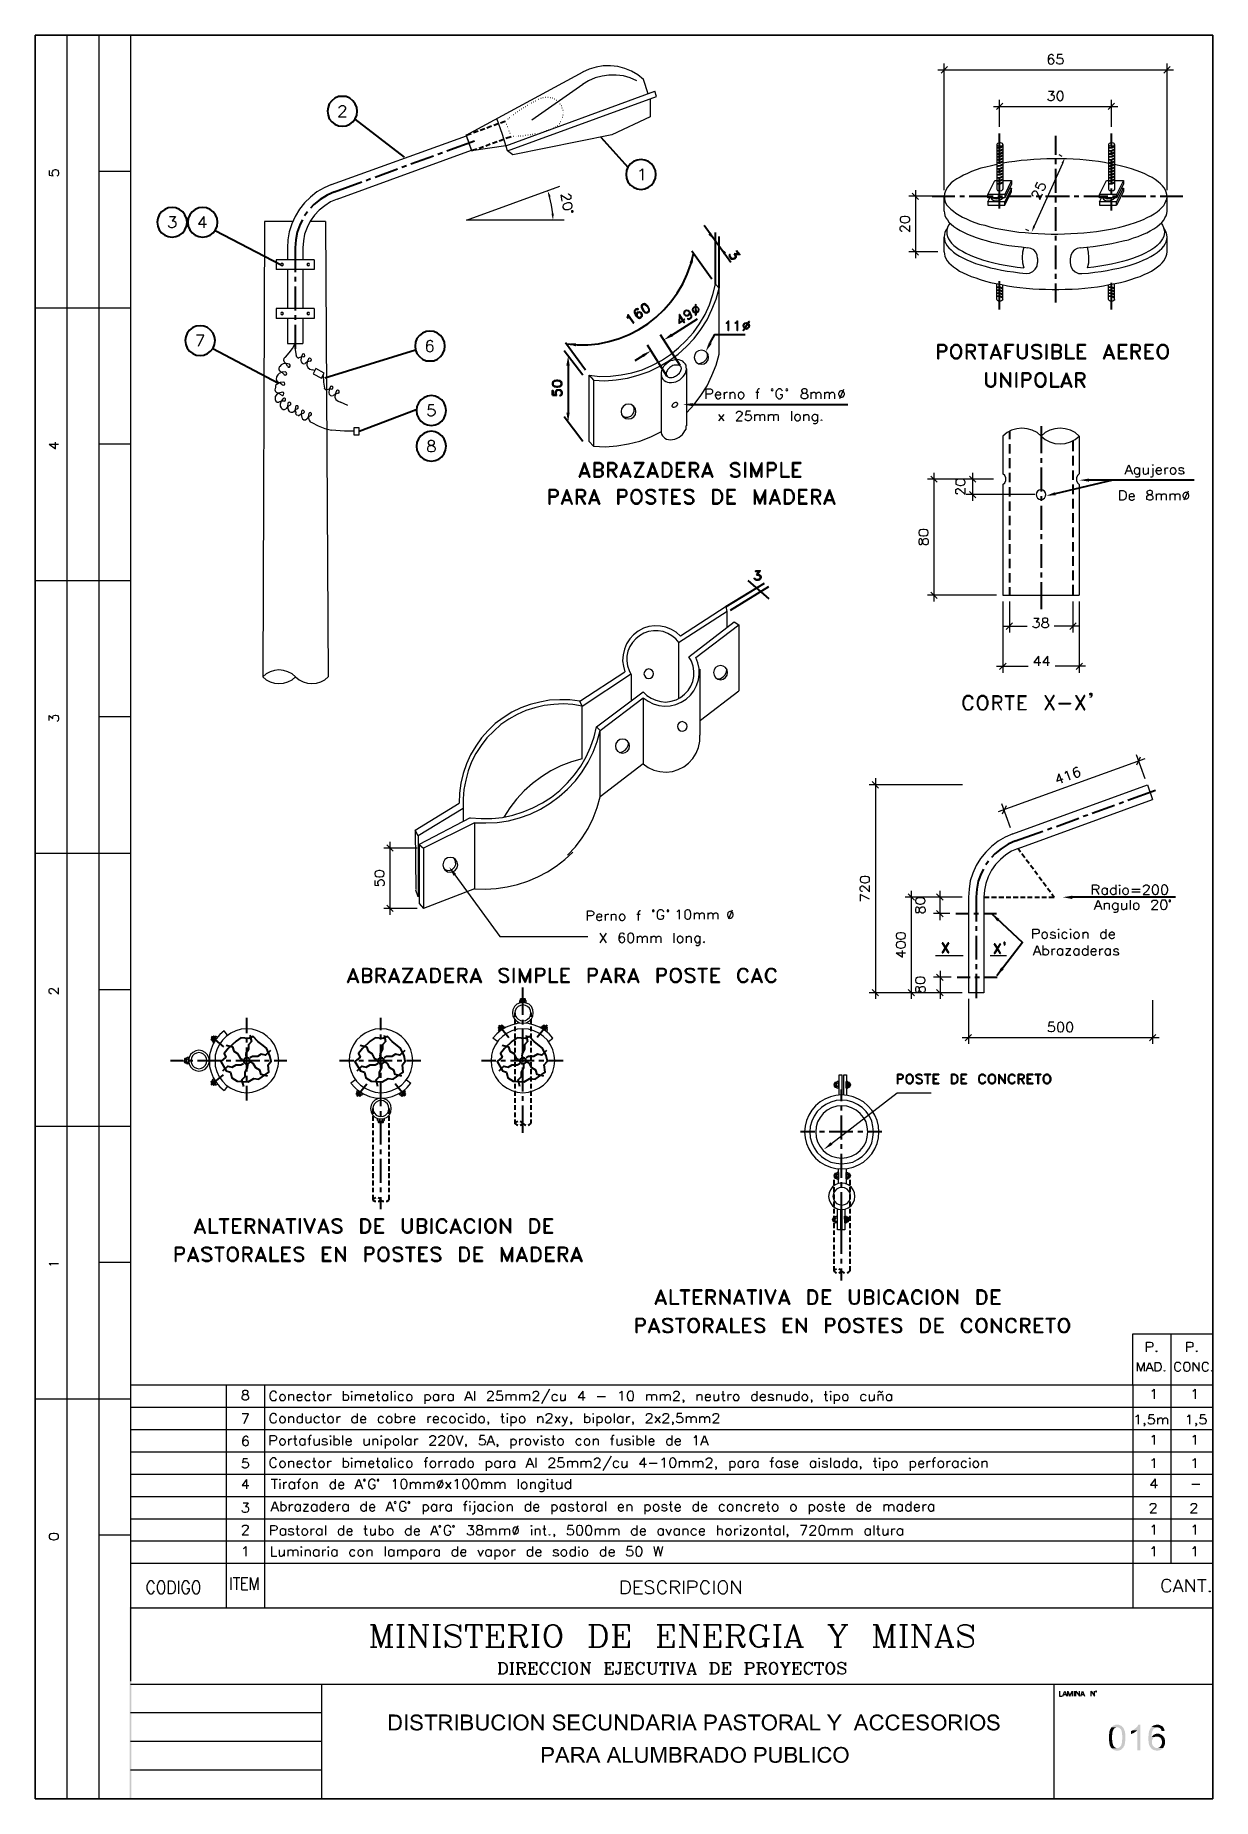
# Model space of a CAD drawing. Header units: millimetres. Extents: x 8 to 202, y 3 to 294.
import ezdxf

# ---------------------------------------------------------------- set-up
doc = ezdxf.new("R2010")
doc.units = ezdxf.units.MM
doc.layers.add('DGE_CONTORNOS', color=7, linetype='Continuous', lineweight=0)
doc.layers.add('DGE_RELLENO', color=7, linetype='Continuous', lineweight=0)

msp = doc.modelspace()

# ---------------------------------------------------------------- hatches: boundary and pattern name
at = {"layer": 'DGE_RELLENO', "true_color": 0x000000}
for points in [[(177.038, 272.8667), (177.3343, 272.7397), (177.6307, 273.7557)], [(92.4983, 267.2364), (92.837, 267.3634), (92.329, 268.2947)], [(93.345, 264.4847), (92.964, 264.4847), (93.218, 263.4264)], [(172.3813, 262.5374), (172.72, 262.368), (172.1273, 261.479)], [(119.253, 261.3944), (118.8297, 261.0557), (120.015, 259.9974)], [(121.7507, 258.0924), (121.3697, 257.7537), (120.5653, 259.1507)], [(115.7393, 256.4413), (116.2473, 256.3144), (116.3743, 257.8807)], [(112.6913, 244.7573), (112.9877, 244.2917), (111.506, 243.699)], [(97.028, 243.1487), (96.9857, 242.6407), (95.4193, 243.064)], [(107.9077, 241.286), (108.1617, 240.8627), (109.3893, 241.921)], [(119.38, 243.064), (118.4063, 241.794), (118.9143, 243.2757)], [(95.4193, 239.4657), (95.9697, 239.4657), (95.7157, 241.032)], [(116.2473, 233.285), (116.2473, 232.777), (114.6387, 233.031)], [(95.4193, 231.7187), (95.9697, 231.7187), (95.7157, 230.1524)], [(175.9797, 218.5954), (176.1067, 218.0874), (174.498, 218.0027)], [(181.5677, 220.839), (181.5677, 220.331), (180.0013, 220.585)], [(76.835, 155.3494), (76.1153, 156.7887), (77.2583, 155.688)], [(178.816, 152.0897), (178.816, 151.5394), (177.2497, 151.8357)], [(166.8357, 148.2374), (166.4547, 147.8564), (165.5233, 149.1264)], [(167.513, 139.94), (167.0897, 140.2787), (166.3277, 138.8394)], [(139.2767, 111.0264), (137.8797, 110.2644), (138.9803, 111.4497)], [(23.4527, 34.8263), (23.7067, 34.5723), (201.9723, 34.8263)], [(23.4527, 3.2456), (23.7067, 34.5723), (23.4527, 34.8263)], [(23.7067, 3.3726), (23.4527, 3.2456), (23.7067, 34.5723)], [(23.7067, 34.5723), (201.9723, 34.8263), (201.8453, 34.5723)], [(201.9723, 34.8263), (201.8453, 34.5723), (201.9723, 34.6993)], [(201.9723, 34.6993), (201.8453, 34.5723), (201.9723, 3.2456)], [(201.8453, 34.5723), (201.9723, 3.2456), (201.8453, 3.3726)], [(67.056, 17.131), (66.167, 17.131), (66.167, 14.5063), (67.3947, 14.5063), (67.437, 14.5486), (67.564, 14.5486), (67.6487, 14.5909), (67.691, 14.6333), (67.7757, 14.6333), (67.818, 14.6756), (67.8603, 14.7179), (67.9027, 14.7603), (67.945, 14.8026), (66.5057, 14.8026), (66.5057, 16.7923), (67.056, 16.7923), (67.945, 16.8346), (67.9027, 16.8769), (67.8603, 16.9193), (67.7757, 16.9616), (67.7333, 17.0039), (67.6487, 17.0463), (67.6063, 17.0463), (67.5217, 17.0886), (67.2253, 17.0886), (67.1407, 17.131)], [(67.945, 16.8346), (67.056, 16.7923), (67.3947, 16.7923), (67.437, 16.7499), (67.5217, 16.7499), (67.564, 16.7076), (67.6063, 16.6653), (67.691, 16.623), (67.7333, 16.5806), (67.7757, 16.5383), (67.818, 16.4536), (67.8603, 16.4113), (67.8603, 16.3689), (67.9027, 16.2843), (67.9027, 16.2419), (67.945, 16.1573), (67.945, 15.5223), (67.9027, 15.4376), (67.9027, 15.3106), (67.8603, 15.3106), (67.8603, 15.2259), (67.818, 15.1413), (67.7757, 15.0989), (67.7333, 15.0566), (67.691, 15.0143), (67.6487, 14.972), (67.6063, 14.9296), (67.5217, 14.8873), (67.437, 14.8449), (67.31, 14.8449), (67.2253, 14.8026), (66.5057, 14.8026), (67.945, 14.8026), (68.0297, 14.8449), (68.072, 14.9296), (68.072, 14.972), (68.1143, 15.0143), (68.1567, 15.0989), (68.199, 15.1413), (68.199, 15.2259), (68.2413, 15.3106), (68.2413, 15.3953), (68.2837, 15.4376), (68.2837, 15.7339), (68.326, 15.8186), (68.326, 15.8609), (68.2837, 15.9456), (68.2837, 16.1573), (68.2413, 16.2419), (68.2413, 16.3689), (68.199, 16.4536), (68.199, 16.4959), (68.1567, 16.5383), (68.1143, 16.623), (68.072, 16.6653), (68.0297, 16.7499), (67.9873, 16.7923)], [(68.8763, 17.131), (69.215, 17.131), (69.215, 14.5063), (68.8763, 14.5063), (68.8763, 17.131)], [(70.0193, 15.3529), (69.6807, 15.3529), (69.6807, 15.1836), (69.723, 15.1413), (69.723, 15.0566), (69.7653, 15.0143), (69.7653, 14.9296), (69.8077, 14.8873), (69.85, 14.8449), (69.8923, 14.7603), (70.7813, 14.7603), (70.6543, 14.7603), (70.5697, 14.8026), (70.485, 14.8026), (70.4427, 14.8449), (70.358, 14.8449), (70.3157, 14.8873), (70.2733, 14.9296), (70.1887, 14.972), (70.1463, 15.0143), (70.104, 15.0566), (70.104, 15.0989), (70.0617, 15.1413), (70.0193, 15.2259), (70.0193, 15.3106)], [(70.6967, 17.1733), (70.612, 17.1733), (70.5697, 17.131), (70.358, 17.131), (70.2733, 17.0886), (70.231, 17.0886), (70.1463, 17.0463), (70.104, 17.0039), (70.0193, 16.9616), (69.977, 16.9193), (69.9347, 16.8769), (69.8923, 16.7923), (69.85, 16.7923), (69.85, 16.7076), (69.8077, 16.6653), (69.8077, 16.5806), (69.7653, 16.4959), (69.7653, 16.3689), (69.8077, 16.3266), (69.8077, 16.2419), (69.85, 16.1573), (69.85, 16.115), (69.8923, 16.115), (69.8923, 16.0303), (69.977, 15.988), (70.0193, 15.9456), (70.0617, 15.9033), (70.1463, 15.8609), (70.1887, 15.8609), (70.2733, 15.8186), (70.3157, 15.8186), (70.4003, 15.7763), (70.485, 15.7763), (70.5697, 15.7339), (70.6543, 15.6916), (70.6967, 15.6916), (70.8237, 15.6493), (70.9507, 15.6493), (71.0353, 15.607), (71.0777, 15.607), (71.12, 15.5646), (71.2047, 15.5646), (71.247, 15.5223), (71.2893, 15.4799), (71.3317, 15.4376), (71.374, 15.3953), (71.374, 15.3529), (71.4163, 15.2683), (71.4163, 15.1413), (71.374, 15.0566), (71.3317, 14.972), (71.2893, 14.9296), (71.247, 14.8873), (71.2047, 14.8449), (71.12, 14.8449), (71.0777, 14.8026), (70.993, 14.8026), (70.9083, 14.7603), (69.8923, 14.7603), (69.9347, 14.7179), (70.0193, 14.6756), (70.0617, 14.6333), (70.1463, 14.5909), (70.1887, 14.5486), (70.2733, 14.5486), (70.358, 14.5063), (70.485, 14.5063), (70.5273, 14.464), (70.7813, 14.464), (71.0353, 14.464), (71.0777, 14.5063), (71.1623, 14.5063), (71.2047, 14.5486), (71.2893, 14.5486), (71.2893, 14.5909), (71.374, 14.5909), (71.4163, 14.6333), (71.501, 14.6756), (71.5433, 14.7603), (71.5857, 14.8026), (71.628, 14.8449), (71.6703, 14.8873), (71.7127, 14.972), (71.7127, 15.0143), (71.755, 15.0989), (71.755, 15.3529), (71.7127, 15.4376), (71.7127, 15.4799), (71.6703, 15.5646), (71.628, 15.607), (71.5857, 15.6493), (71.5433, 15.7339), (71.501, 15.7763), (71.4587, 15.8186), (71.374, 15.8609), (71.2893, 15.8609), (71.2893, 15.9033), (71.2047, 15.9033), (71.12, 15.9456), (71.0777, 15.9456), (70.993, 15.988), (70.9083, 15.988), (70.8237, 16.0303), (70.739, 16.0303), (70.6543, 16.0726), (70.5697, 16.0726), (70.485, 16.115), (70.4003, 16.115), (70.3157, 16.1573), (70.2733, 16.1996), (70.231, 16.1996), (70.1887, 16.2419), (70.1887, 16.2843), (70.1463, 16.3266), (70.104, 16.3689), (70.104, 16.5806), (70.1463, 16.623), (70.1887, 16.7076), (70.231, 16.7499), (70.2733, 16.7499), (70.3157, 16.7923), (70.4003, 16.7923), (70.4427, 16.8346), (71.501, 16.8346), (71.4587, 16.9193), (71.374, 16.9616), (71.3317, 17.0039), (71.2893, 17.0463), (71.2047, 17.0463), (71.2047, 17.0886), (71.12, 17.0886), (71.0777, 17.131), (70.866, 17.131), (70.7813, 17.1733)], [(71.501, 16.8346), (70.6967, 16.8346), (70.993, 16.8346), (71.0353, 16.7923), (71.12, 16.7499), (71.1623, 16.7076), (71.2047, 16.6653), (71.247, 16.623), (71.2893, 16.5806), (71.2893, 16.4959), (71.3317, 16.4536), (71.3317, 16.3689), (71.6703, 16.3689), (71.6703, 16.5383), (71.628, 16.5806), (71.628, 16.6653), (71.5857, 16.7076), (71.5433, 16.7923)], [(74.1257, 17.131), (72.0513, 17.131), (72.0513, 16.7923), (72.898, 16.7923), (72.898, 14.5063), (73.2367, 14.5063), (73.2367, 16.7923), (74.1257, 16.7923)], [(75.6073, 17.131), (74.4643, 17.131), (74.4643, 14.5063), (74.803, 14.5063), (74.803, 15.6493), (75.184, 15.6493), (75.819, 15.6916), (75.8613, 15.6916), (75.946, 15.7339), (76.0307, 15.7339), (76.073, 15.7763), (76.1577, 15.7763), (76.2, 15.8186), (76.2847, 15.8609), (76.327, 15.9033), (76.3693, 15.9456), (74.803, 15.9456), (74.803, 16.8346), (75.6073, 16.8346), (76.3693, 16.8769), (76.327, 16.9193), (76.2423, 16.9616), (76.2, 17.0039), (76.1577, 17.0463), (76.073, 17.0463), (75.9883, 17.0886), (75.7767, 17.0886), (75.692, 17.131)], [(76.3693, 16.8769), (75.6073, 16.8346), (75.7343, 16.8346), (75.819, 16.7923), (75.9037, 16.7923), (75.946, 16.7499), (75.9883, 16.7499), (76.0307, 16.7076), (76.073, 16.6653), (76.1153, 16.623), (76.1577, 16.5383), (76.1577, 16.4959), (76.2, 16.4113), (76.2, 16.3689), (76.1577, 16.2843), (76.1577, 16.2419), (76.1153, 16.1573), (76.073, 16.115), (76.0307, 16.0726), (75.9883, 16.0303), (75.9037, 16.0303), (75.9037, 15.988), (75.692, 15.988), (75.6073, 15.9456), (74.803, 15.9456), (76.3693, 15.9456), (76.4117, 15.988), (76.454, 16.0726), (76.4963, 16.115), (76.4963, 16.1996), (76.5387, 16.2419), (76.5387, 16.5383), (76.4963, 16.5806), (76.4963, 16.6653), (76.454, 16.7499), (76.4117, 16.7923), (76.4117, 16.8346)], [(75.819, 15.6916), (75.184, 15.6493), (75.438, 15.6493), (75.4803, 15.607), (75.565, 15.5646), (75.6073, 15.5223), (75.6497, 15.4799), (75.7343, 15.3953), (75.7767, 15.3529), (75.7767, 15.3106), (75.819, 15.2683), (75.8613, 15.1836), (75.9037, 15.1413), (75.9883, 15.0566), (76.327, 14.5063), (76.7503, 14.5063), (76.2847, 15.2259), (76.2423, 15.3106), (76.2, 15.3529), (76.1577, 15.3953), (76.1153, 15.4799), (76.073, 15.5223), (76.0307, 15.5646), (75.9883, 15.5646), (75.946, 15.607), (75.8613, 15.6493)], [(77.1737, 17.131), (77.5123, 17.131), (77.5123, 14.5063), (77.1737, 14.5063), (77.1737, 17.131)], [(79.0363, 17.131), (78.0627, 17.131), (78.0627, 14.5063), (79.375, 14.5063), (79.4173, 14.5486), (79.502, 14.5486), (79.5867, 14.5909), (79.6713, 14.5909), (79.7137, 14.6333), (79.756, 14.6756), (79.7983, 14.6756), (79.8407, 14.7179), (79.883, 14.8026), (78.4013, 14.8026), (78.4013, 15.6916), (79.0363, 15.6916), (79.883, 15.7339), (79.7983, 15.7763), (79.756, 15.8186), (79.7137, 15.8186), (79.629, 15.8609), (79.5443, 15.9033), (79.629, 15.9456), (79.6713, 15.988), (78.4013, 16.0303), (78.4013, 16.7923), (79.7983, 16.7923), (79.756, 16.8769), (79.7137, 16.9193), (79.6713, 16.9616), (79.5867, 17.0039), (79.5443, 17.0463), (79.502, 17.0463), (79.4173, 17.0886), (79.2057, 17.0886), (79.121, 17.131)], [(79.7983, 16.7923), (78.9517, 16.7923), (79.2903, 16.7923), (79.3327, 16.7499), (79.4173, 16.7499), (79.4597, 16.7076), (79.502, 16.623), (79.5443, 16.623), (79.5443, 16.5383), (79.5867, 16.4959), (79.5867, 16.2843), (79.5443, 16.2419), (79.502, 16.1573), (79.4597, 16.115), (79.375, 16.0726), (79.3327, 16.0303), (78.4013, 16.0303), (79.6713, 15.988), (79.756, 16.0303), (79.7983, 16.0726), (79.8407, 16.115), (79.8407, 16.1573), (79.883, 16.2419), (79.883, 16.2843), (79.9253, 16.3689), (79.9253, 16.5383), (79.883, 16.5806), (79.883, 16.6653), (79.8407, 16.7076), (79.7983, 16.7923)], [(79.883, 15.7339), (79.0363, 15.6916), (79.3327, 15.6916), (79.4173, 15.6493), (79.4597, 15.6493), (79.502, 15.607), (79.5867, 15.5646), (79.629, 15.5223), (79.629, 15.4799), (79.6713, 15.3953), (79.6713, 15.0989), (79.629, 15.0566), (79.5867, 15.0143), (79.5443, 14.9296), (79.502, 14.8873), (79.4597, 14.8873), (79.375, 14.8449), (79.2903, 14.8449), (79.248, 14.8026), (78.4013, 14.8026), (79.883, 14.8026), (79.9253, 14.8449), (79.9677, 14.9296), (80.01, 14.972), (80.01, 15.0989), (80.0523, 15.1836), (80.0523, 15.3106), (80.01, 15.3953), (80.01, 15.4799), (79.9677, 15.5223), (79.9677, 15.607), (79.9253, 15.6493)], [(80.899, 17.131), (80.5603, 17.131), (80.5603, 15.2683), (80.6027, 15.1836), (80.6027, 15.0566), (80.645, 15.0143), (80.645, 14.9296), (80.6873, 14.8873), (80.7297, 14.8449), (80.772, 14.7603), (81.534, 14.7603), (81.4493, 14.7603), (81.3647, 14.8026), (81.28, 14.8026), (81.2377, 14.8449), (81.1953, 14.8449), (81.1107, 14.8873), (81.0683, 14.9296), (81.026, 14.972), (80.9837, 15.0566), (80.9413, 15.0989), (80.9413, 15.2259), (80.899, 15.2683), (80.899, 15.607)], [(82.5923, 17.131), (82.2537, 17.131), (82.2537, 15.3529), (82.2113, 15.2683), (82.2113, 15.1413), (82.169, 15.0989), (82.169, 15.0143), (82.1267, 14.972), (82.0843, 14.9296), (82.042, 14.8873), (81.9997, 14.8449), (81.915, 14.8449), (81.8727, 14.8026), (81.7033, 14.8026), (81.661, 14.7603), (80.772, 14.7603), (80.8143, 14.7179), (80.8567, 14.6756), (80.899, 14.6333), (80.9837, 14.5909), (81.026, 14.5909), (81.0683, 14.5486), (81.153, 14.5063), (81.28, 14.5063), (81.3223, 14.464), (81.788, 14.464), (81.8727, 14.5063), (81.9997, 14.5063), (82.0843, 14.5486), (82.1267, 14.5909), (82.2113, 14.5909), (82.2537, 14.6333), (82.296, 14.7179), (82.3807, 14.7603), (82.423, 14.8026), (82.4653, 14.8449), (82.4653, 14.9296), (82.5077, 14.972), (82.5077, 15.0143), (82.55, 15.0989), (82.55, 15.2259), (82.5923, 15.2683), (82.5923, 15.607)], [(84.2857, 17.1733), (84.201, 17.1733), (84.1587, 17.131), (83.9893, 17.131), (83.947, 17.0886), (83.8623, 17.0886), (83.7777, 17.0463), (83.7353, 17.0463), (83.6507, 17.0039), (83.6083, 16.9616), (83.566, 16.9193), (83.4813, 16.8769), (83.439, 16.8346), (83.3967, 16.7923), (83.3543, 16.7076), (83.312, 16.6653), (83.2697, 16.623), (83.2273, 16.5383), (83.185, 16.4536), (83.185, 16.4113), (83.1427, 16.3266), (83.1427, 16.2843), (83.1003, 16.1996), (83.1003, 16.0726), (83.058, 15.988), (83.058, 15.6916), (83.1003, 15.607), (83.1003, 15.3953), (83.1427, 15.3106), (83.1427, 15.2683), (83.185, 15.1836), (83.2273, 15.1413), (83.2273, 15.0566), (83.2697, 14.972), (83.312, 14.9296), (83.3543, 14.8873), (83.3967, 14.8026), (83.439, 14.7603), (83.4813, 14.7179), (84.2857, 14.7603), (84.074, 14.7603), (84.0317, 14.8026), (83.947, 14.8026), (83.9047, 14.8449), (83.82, 14.8873), (83.7777, 14.9296), (83.7353, 14.972), (83.693, 15.0143), (83.6083, 15.0566), (83.6083, 15.0989), (83.566, 15.1836), (83.5237, 15.2683), (83.4813, 15.3106), (83.4813, 15.4376), (83.439, 15.5223), (83.439, 16.115), (83.4813, 16.1996), (83.4813, 16.2419), (83.5237, 16.3266), (83.5237, 16.3689), (83.566, 16.4536), (83.6083, 16.4959), (83.6507, 16.5806), (83.693, 16.623), (83.7353, 16.6653), (83.7777, 16.7076), (83.82, 16.7499), (83.8623, 16.7499), (83.947, 16.7923), (83.9893, 16.8346), (84.1587, 16.8346), (84.201, 16.8769), (85.0477, 16.8769), (85.0053, 16.9193), (84.963, 16.9616), (84.9207, 17.0039), (84.8783, 17.0039), (84.7937, 17.0463), (84.7513, 17.0886), (84.6667, 17.0886), (84.582, 17.131), (84.455, 17.131), (84.3703, 17.1733)], [(85.0477, 15.4376), (85.0477, 15.3953), (85.0053, 15.3529), (85.0053, 15.2683), (84.963, 15.1836), (84.9207, 15.1413), (84.8783, 15.0566), (84.836, 15.0143), (84.7937, 14.972), (84.7513, 14.9296), (84.7513, 14.8873), (84.6667, 14.8873), (84.6243, 14.8449), (84.5397, 14.8026), (84.4973, 14.8026), (84.4127, 14.7603), (84.2857, 14.7603), (83.4813, 14.7179), (83.566, 14.6756), (83.6083, 14.6333), (83.6507, 14.5909), (83.7353, 14.5909), (83.7777, 14.5486), (83.8623, 14.5063), (83.9893, 14.5063), (84.074, 14.464), (84.455, 14.464), (84.5397, 14.5063), (84.6667, 14.5063), (84.7513, 14.5486), (84.7937, 14.5909), (84.8783, 14.5909), (84.9207, 14.6333), (85.0053, 14.6756), (85.0053, 14.7179), (85.09, 14.7603), (85.1323, 14.8026), (85.1747, 14.8449), (85.217, 14.9296), (85.217, 14.972), (85.2593, 15.0566), (85.3017, 15.0989), (85.344, 15.1836), (85.344, 15.2683), (85.3863, 15.3529)], [(85.0477, 16.8769), (84.2857, 16.8769), (84.328, 16.8769), (84.4127, 16.8346), (84.5397, 16.8346), (84.6243, 16.7923), (84.6667, 16.7499), (84.709, 16.7499), (84.7513, 16.7076), (84.836, 16.6653), (84.8783, 16.5806), (84.8783, 16.5383), (84.9207, 16.4536), (84.963, 16.4113), (85.0053, 16.3266), (85.344, 16.4113), (85.3017, 16.4536), (85.3017, 16.4959), (85.2593, 16.5806), (85.217, 16.623), (85.1747, 16.7076), (85.1323, 16.7499), (85.09, 16.8346)], [(85.8943, 17.131), (86.233, 17.131), (86.233, 14.5063), (85.8943, 14.5063), (85.8943, 17.131)], [(87.1643, 16.8769), (87.122, 16.8346), (87.0373, 16.7923), (87.0373, 16.7499), (86.995, 16.7076), (86.9527, 16.6653), (86.9103, 16.623), (86.868, 16.5383), (86.868, 16.4959), (86.8257, 16.4536), (86.7833, 16.3689), (86.7833, 16.2843), (86.741, 16.2419), (86.741, 16.0726), (86.6987, 16.0303), (86.6987, 15.607), (86.741, 15.5223), (86.741, 15.3953), (86.7833, 15.3106), (86.7833, 15.2683), (86.8257, 15.1836), (86.868, 15.1413), (86.868, 15.0989), (86.9103, 15.0566), (86.9527, 14.972), (86.995, 14.9296), (87.0373, 14.8873), (87.0797, 14.8026), (87.122, 14.7603), (87.1643, 14.7179), (87.249, 14.6756), (87.2913, 14.6333), (87.3337, 14.6333), (87.376, 14.5909), (87.4607, 14.5486), (87.503, 14.5486), (87.5877, 14.5063), (87.6723, 14.5063), (87.7147, 14.464), (87.9687, 14.464), (88.1803, 14.464), (88.265, 14.5063), (88.3073, 14.5063), (88.392, 14.5486), (88.4343, 14.5486), (88.519, 14.5909), (88.6037, 14.6333), (88.646, 14.6756), (88.7307, 14.7179), (88.773, 14.7603), (87.7993, 14.7603), (87.7147, 14.8026), (87.6723, 14.8026), (87.5877, 14.8449), (87.5453, 14.8449), (87.4607, 14.8873), (87.4183, 14.9296), (87.376, 14.972), (87.3337, 15.0143), (87.2913, 15.0566), (87.249, 15.0989), (87.2067, 15.1413), (87.2067, 15.1836), (87.1643, 15.2683), (87.122, 15.3106), (87.122, 15.3953), (87.0797, 15.4799), (87.0797, 16.1573), (87.122, 16.2419), (87.122, 16.2843), (87.1643, 16.3689), (87.2067, 16.4113), (87.2067, 16.4536), (87.249, 16.5383), (87.2913, 16.5806), (87.3337, 16.623), (87.376, 16.6653), (87.4183, 16.7076), (87.503, 16.7499), (87.5453, 16.7499), (87.5877, 16.7923), (87.6723, 16.8346), (87.7993, 16.8346), (87.884, 16.8769), (87.9687, 16.8769)], [(87.9687, 17.1733), (87.884, 17.1733), (87.7993, 17.131), (87.5877, 17.131), (87.503, 17.0886), (87.4607, 17.0463), (87.376, 17.0463), (87.3337, 17.0039), (87.249, 16.9616), (87.2067, 16.9193), (87.1643, 16.8769), (88.011, 16.8769), (88.0957, 16.8346), (88.2227, 16.8346), (88.3073, 16.7923), (88.3497, 16.7499), (88.4343, 16.7499), (88.4767, 16.7076), (88.519, 16.6653), (88.5613, 16.623), (88.6037, 16.5383), (88.646, 16.4959), (88.6883, 16.4113), (88.7307, 16.3689), (88.773, 16.3266), (88.773, 16.2419), (88.8153, 16.1996), (88.8153, 15.9456), (88.8577, 15.9033), (88.8577, 15.6493), (88.8153, 15.5646), (88.8153, 15.4376), (88.773, 15.3529), (88.773, 15.3106), (88.7307, 15.2259), (88.6883, 15.1836), (88.6883, 15.1413), (88.646, 15.0989), (88.6037, 15.0143), (88.519, 14.972), (88.4767, 14.9296), (88.4343, 14.8873), (88.3497, 14.8449), (88.3073, 14.8026), (88.2227, 14.8026), (88.1803, 14.7603), (87.9687, 14.7603), (88.773, 14.7603), (88.8153, 14.8026), (88.8577, 14.8449), (88.9, 14.9296), (88.9423, 14.972), (88.9847, 15.0143), (89.027, 15.0989), (89.0693, 15.1836), (89.1117, 15.2259), (89.1117, 15.3106), (89.154, 15.3529), (89.154, 15.5223), (89.1963, 15.5646), (89.1963, 16.0303), (89.154, 16.115), (89.154, 16.2419), (89.1117, 16.3266), (89.1117, 16.3689), (89.0693, 16.4536), (89.027, 16.4959), (89.027, 16.5383), (88.9847, 16.5806), (88.9847, 16.6653), (88.9423, 16.7076), (88.8577, 16.7499), (88.8153, 16.7923), (88.773, 16.8769), (88.7307, 16.9193), (88.646, 16.9616), (88.6037, 17.0039), (88.5613, 17.0039), (88.519, 17.0463), (88.4343, 17.0463), (88.392, 17.0886), (88.3073, 17.131), (88.0957, 17.131), (88.011, 17.1733)], [(90.0007, 17.131), (89.662, 17.131), (89.662, 14.5063), (89.9583, 14.5063), (89.9583, 16.5383)], [(90.0007, 17.131), (89.9583, 16.5383), (91.3553, 14.5063), (91.3553, 15.0566)], [(91.694, 17.131), (91.3553, 17.131), (91.3553, 14.5063), (91.694, 14.5063)], [(93.5143, 15.3529), (93.1757, 15.3529), (93.1757, 15.1836), (93.218, 15.1413), (93.218, 15.0566), (93.2603, 15.0143), (93.2603, 14.9296), (93.3027, 14.8873), (93.345, 14.8449), (93.3873, 14.7603), (94.2763, 14.7603), (94.1493, 14.7603), (94.0647, 14.8026), (93.98, 14.8026), (93.9377, 14.8449), (93.853, 14.8449), (93.8107, 14.8873), (93.7683, 14.9296), (93.6837, 14.972), (93.6413, 15.0143), (93.599, 15.0566), (93.599, 15.0989), (93.5567, 15.1413), (93.5143, 15.2259), (93.5143, 15.3106)], [(94.1917, 17.1733), (94.107, 17.1733), (94.0647, 17.131), (93.853, 17.131), (93.7683, 17.0886), (93.726, 17.0886), (93.6413, 17.0463), (93.599, 17.0039), (93.5143, 16.9616), (93.472, 16.9193), (93.4297, 16.8769), (93.3873, 16.7923), (93.345, 16.7923), (93.345, 16.7076), (93.3027, 16.6653), (93.3027, 16.5806), (93.2603, 16.4959), (93.2603, 16.3689), (93.3027, 16.3266), (93.3027, 16.2419), (93.345, 16.1573), (93.345, 16.115), (93.3873, 16.115), (93.3873, 16.0303), (93.472, 15.988), (93.5143, 15.9456), (93.5567, 15.9033), (93.6413, 15.8609), (93.6837, 15.8609), (93.7683, 15.8186), (93.8107, 15.8186), (93.8953, 15.7763), (93.98, 15.7763), (94.0647, 15.7339), (94.1493, 15.6916), (94.1917, 15.6916), (94.3187, 15.6493), (94.4457, 15.6493), (94.5303, 15.607), (94.5727, 15.607), (94.615, 15.5646), (94.6997, 15.5646), (94.742, 15.5223), (94.7843, 15.4799), (94.8267, 15.4376), (94.869, 15.3953), (94.869, 15.3529), (94.9113, 15.2683), (94.9113, 15.1413), (94.869, 15.0566), (94.8267, 14.972), (94.7843, 14.9296), (94.742, 14.8873), (94.6997, 14.8449), (94.615, 14.8449), (94.5727, 14.8026), (94.488, 14.8026), (94.4033, 14.7603), (93.3873, 14.7603), (93.4297, 14.7179), (93.5143, 14.6756), (93.5567, 14.6333), (93.6413, 14.5909), (93.6837, 14.5486), (93.7683, 14.5486), (93.853, 14.5063), (93.98, 14.5063), (94.0223, 14.464), (94.2763, 14.464), (94.5303, 14.464), (94.5727, 14.5063), (94.6573, 14.5063), (94.6997, 14.5486), (94.7843, 14.5486), (94.7843, 14.5909), (94.869, 14.5909), (94.9113, 14.6333), (94.996, 14.6756), (95.0383, 14.7603), (95.0807, 14.8026), (95.123, 14.8449), (95.1653, 14.8873), (95.2077, 14.972), (95.2077, 15.0143), (95.25, 15.0989), (95.25, 15.3529), (95.2077, 15.4376), (95.2077, 15.4799), (95.1653, 15.5646), (95.123, 15.607), (95.0807, 15.6493), (95.0383, 15.7339), (94.996, 15.7763), (94.9537, 15.8186), (94.869, 15.8609), (94.7843, 15.8609), (94.7843, 15.9033), (94.6997, 15.9033), (94.615, 15.9456), (94.5727, 15.9456), (94.488, 15.988), (94.4033, 15.988), (94.3187, 16.0303), (94.234, 16.0303), (94.1493, 16.0726), (94.0647, 16.0726), (93.98, 16.115), (93.8953, 16.115), (93.8107, 16.1573), (93.7683, 16.1996), (93.726, 16.1996), (93.6837, 16.2419), (93.6837, 16.2843), (93.6413, 16.3266), (93.599, 16.3689), (93.599, 16.5806), (93.6413, 16.623), (93.6837, 16.7076), (93.726, 16.7499), (93.7683, 16.7499), (93.8107, 16.7923), (93.8953, 16.7923), (93.9377, 16.8346), (94.996, 16.8346), (94.9537, 16.9193), (94.869, 16.9616), (94.8267, 17.0039), (94.7843, 17.0463), (94.6997, 17.0463), (94.6997, 17.0886), (94.615, 17.0886), (94.5727, 17.131), (94.361, 17.131), (94.2763, 17.1733)], [(94.996, 16.8346), (94.1917, 16.8346), (94.488, 16.8346), (94.5303, 16.7923), (94.615, 16.7499), (94.6573, 16.7076), (94.6997, 16.6653), (94.742, 16.623), (94.7843, 16.5806), (94.7843, 16.4959), (94.8267, 16.4536), (94.8267, 16.3689), (95.1653, 16.3689), (95.1653, 16.5383), (95.123, 16.5806), (95.123, 16.6653), (95.0807, 16.7076), (95.0383, 16.7923)], [(97.5783, 17.131), (95.7157, 17.131), (95.7157, 14.5063), (97.663, 14.5063), (97.663, 14.8026), (96.0543, 14.8026), (96.0543, 15.6916), (97.4937, 15.6916), (97.4937, 15.988), (96.0543, 15.988), (96.0543, 16.7923), (97.5783, 16.7923)], [(99.2717, 17.1733), (99.187, 17.1733), (99.1447, 17.131), (98.9753, 17.131), (98.933, 17.0886), (98.8483, 17.0886), (98.7637, 17.0463), (98.7213, 17.0463), (98.6367, 17.0039), (98.5943, 16.9616), (98.552, 16.9193), (98.4673, 16.8769), (98.425, 16.8346), (98.3827, 16.7923), (98.3403, 16.7076), (98.298, 16.6653), (98.2557, 16.623), (98.2133, 16.5383), (98.171, 16.4536), (98.171, 16.4113), (98.1287, 16.3266), (98.1287, 16.2843), (98.0863, 16.1996), (98.0863, 16.0726), (98.044, 15.988), (98.044, 15.6916), (98.0863, 15.607), (98.0863, 15.3953), (98.1287, 15.3106), (98.1287, 15.2683), (98.171, 15.1836), (98.2133, 15.1413), (98.2133, 15.0566), (98.2557, 14.972), (98.298, 14.9296), (98.3403, 14.8873), (98.3827, 14.8026), (98.425, 14.7603), (98.4673, 14.7179), (99.2717, 14.7603), (99.06, 14.7603), (99.0177, 14.8026), (98.933, 14.8026), (98.8907, 14.8449), (98.806, 14.8873), (98.7637, 14.9296), (98.7213, 14.972), (98.679, 15.0143), (98.5943, 15.0566), (98.5943, 15.0989), (98.552, 15.1836), (98.5097, 15.2683), (98.4673, 15.3106), (98.4673, 15.4376), (98.425, 15.5223), (98.425, 16.115), (98.4673, 16.1996), (98.4673, 16.2419), (98.5097, 16.3266), (98.5097, 16.3689), (98.552, 16.4536), (98.5943, 16.4959), (98.6367, 16.5806), (98.679, 16.623), (98.7213, 16.6653), (98.7637, 16.7076), (98.806, 16.7499), (98.8483, 16.7499), (98.933, 16.7923), (98.9753, 16.8346), (99.1447, 16.8346), (99.187, 16.8769), (100.0337, 16.8769), (99.9913, 16.9193), (99.949, 16.9616), (99.9067, 17.0039), (99.8643, 17.0039), (99.7797, 17.0463), (99.7373, 17.0886), (99.6527, 17.0886), (99.568, 17.131), (99.441, 17.131), (99.3563, 17.1733)], [(100.0337, 15.4376), (100.0337, 15.3953), (99.9913, 15.3529), (99.9913, 15.2683), (99.949, 15.1836), (99.9067, 15.1413), (99.8643, 15.0566), (99.822, 15.0143), (99.7797, 14.972), (99.7373, 14.9296), (99.7373, 14.8873), (99.6527, 14.8873), (99.6103, 14.8449), (99.5257, 14.8026), (99.4833, 14.8026), (99.3987, 14.7603), (99.2717, 14.7603), (98.4673, 14.7179), (98.552, 14.6756), (98.5943, 14.6333), (98.6367, 14.5909), (98.7213, 14.5909), (98.7637, 14.5486), (98.8483, 14.5063), (98.9753, 14.5063), (99.06, 14.464), (99.441, 14.464), (99.5257, 14.5063), (99.6527, 14.5063), (99.7373, 14.5486), (99.7797, 14.5909), (99.8643, 14.5909), (99.9067, 14.6333), (99.9913, 14.6756), (99.9913, 14.7179), (100.076, 14.7603), (100.1183, 14.8026), (100.1607, 14.8449), (100.203, 14.9296), (100.203, 14.972), (100.2453, 15.0566), (100.2877, 15.0989), (100.33, 15.1836), (100.33, 15.2683), (100.3723, 15.3529)], [(100.0337, 16.8769), (99.2717, 16.8769), (99.314, 16.8769), (99.3987, 16.8346), (99.5257, 16.8346), (99.6103, 16.7923), (99.6527, 16.7499), (99.695, 16.7499), (99.7373, 16.7076), (99.822, 16.6653), (99.8643, 16.5806), (99.8643, 16.5383), (99.9067, 16.4536), (99.949, 16.4113), (99.9913, 16.3266), (100.33, 16.4113), (100.2877, 16.4536), (100.2877, 16.4959), (100.2453, 16.5806), (100.203, 16.623), (100.1607, 16.7076), (100.1183, 16.7499), (100.076, 16.8346)], [(101.1343, 17.131), (100.7957, 17.131), (100.7957, 15.2683), (100.838, 15.1836), (100.838, 15.0566), (100.8803, 15.0143), (100.8803, 14.9296), (100.9227, 14.8873), (100.965, 14.8449), (101.0073, 14.7603), (101.7693, 14.7603), (101.6847, 14.7603), (101.6, 14.8026), (101.5153, 14.8026), (101.473, 14.8449), (101.4307, 14.8449), (101.346, 14.8873), (101.3037, 14.9296), (101.2613, 14.972), (101.219, 15.0566), (101.1767, 15.0989), (101.1767, 15.2259), (101.1343, 15.2683), (101.1343, 15.607)], [(102.8277, 17.131), (102.489, 17.131), (102.489, 15.3529), (102.4467, 15.2683), (102.4467, 15.1413), (102.4043, 15.0989), (102.4043, 15.0143), (102.362, 14.972), (102.3197, 14.9296), (102.2773, 14.8873), (102.235, 14.8449), (102.1503, 14.8449), (102.108, 14.8026), (101.9387, 14.8026), (101.8963, 14.7603), (101.0073, 14.7603), (101.0497, 14.7179), (101.092, 14.6756), (101.1343, 14.6333), (101.219, 14.5909), (101.2613, 14.5909), (101.3037, 14.5486), (101.3883, 14.5063), (101.5153, 14.5063), (101.5577, 14.464), (102.0233, 14.464), (102.108, 14.5063), (102.235, 14.5063), (102.3197, 14.5486), (102.362, 14.5909), (102.4467, 14.5909), (102.489, 14.6333), (102.5313, 14.7179), (102.616, 14.7603), (102.6583, 14.8026), (102.7007, 14.8449), (102.7007, 14.9296), (102.743, 14.972), (102.743, 15.0143), (102.7853, 15.0989), (102.7853, 15.2259), (102.8277, 15.2683), (102.8277, 15.607)], [(103.8013, 17.131), (103.4627, 17.131), (103.4627, 14.5063), (103.759, 14.5063), (103.759, 16.5383)], [(103.8013, 17.131), (103.759, 16.5383), (105.156, 14.5063), (105.156, 15.0566)], [(105.4947, 17.131), (105.156, 17.131), (105.156, 14.5063), (105.4947, 14.5063)], [(106.9763, 17.131), (106.0873, 17.131), (106.0873, 14.5063), (107.315, 14.5063), (107.3573, 14.5486), (107.4843, 14.5486), (107.569, 14.5909), (107.6113, 14.6333), (107.696, 14.6333), (107.7383, 14.6756), (107.7807, 14.7179), (107.823, 14.7603), (107.8653, 14.8026), (106.426, 14.8026), (106.426, 16.7923), (106.9763, 16.7923), (107.8653, 16.8346), (107.823, 16.8769), (107.7807, 16.9193), (107.696, 16.9616), (107.6537, 17.0039), (107.569, 17.0463), (107.5267, 17.0463), (107.442, 17.0886), (107.1457, 17.0886), (107.061, 17.131)], [(107.8653, 16.8346), (106.9763, 16.7923), (107.315, 16.7923), (107.3573, 16.7499), (107.442, 16.7499), (107.4843, 16.7076), (107.5267, 16.6653), (107.6113, 16.623), (107.6537, 16.5806), (107.696, 16.5383), (107.7383, 16.4536), (107.7807, 16.4113), (107.7807, 16.3689), (107.823, 16.2843), (107.823, 16.2419), (107.8653, 16.1573), (107.8653, 15.5223), (107.823, 15.4376), (107.823, 15.3106), (107.7807, 15.3106), (107.7807, 15.2259), (107.7383, 15.1413), (107.696, 15.0989), (107.6537, 15.0566), (107.6113, 15.0143), (107.569, 14.972), (107.5267, 14.9296), (107.442, 14.8873), (107.3573, 14.8449), (107.2303, 14.8449), (107.1457, 14.8026), (106.426, 14.8026), (107.8653, 14.8026), (107.95, 14.8449), (107.9923, 14.9296), (107.9923, 14.972), (108.0347, 15.0143), (108.077, 15.0989), (108.1193, 15.1413), (108.1193, 15.2259), (108.1617, 15.3106), (108.1617, 15.3953), (108.204, 15.4376), (108.204, 15.7339), (108.2463, 15.8186), (108.2463, 15.8609), (108.204, 15.9456), (108.204, 16.1573), (108.1617, 16.2419), (108.1617, 16.3689), (108.1193, 16.4536), (108.1193, 16.4959), (108.077, 16.5383), (108.0347, 16.623), (107.9923, 16.6653), (107.95, 16.7499), (107.9077, 16.7923)], [(109.8127, 17.131), (109.474, 17.131), (108.458, 14.5063), (108.839, 14.5063), (109.093, 15.3106), (110.1937, 15.3106), (109.22, 15.5646), (109.474, 16.3266), (109.474, 16.3689), (109.5163, 16.4113), (109.5587, 16.4959), (109.5587, 16.5383), (109.601, 16.623), (109.601, 16.7499), (109.6433, 16.8346)], [(109.8127, 17.131), (109.6433, 16.8346), (109.6433, 16.7499), (109.6857, 16.6653), (109.6857, 16.623), (109.728, 16.5383), (109.7703, 16.4536), (109.7703, 16.3689), (109.8127, 16.2843), (110.109, 15.5646), (109.22, 15.5646), (110.1937, 15.3106), (110.49, 14.5063), (110.871, 14.5063)], [(112.3103, 17.131), (111.1673, 17.131), (111.1673, 14.5063), (111.506, 14.5063), (111.506, 15.6493), (111.887, 15.6493), (112.522, 15.6916), (112.5643, 15.6916), (112.649, 15.7339), (112.7337, 15.7339), (112.776, 15.7763), (112.8607, 15.7763), (112.903, 15.8186), (112.9877, 15.8609), (113.03, 15.9033), (113.0723, 15.9456), (111.506, 15.9456), (111.506, 16.8346), (112.3103, 16.8346), (113.0723, 16.8769), (113.03, 16.9193), (112.9453, 16.9616), (112.903, 17.0039), (112.8607, 17.0463), (112.776, 17.0463), (112.6913, 17.0886), (112.4797, 17.0886), (112.395, 17.131)], [(113.0723, 16.8769), (112.3103, 16.8346), (112.4373, 16.8346), (112.522, 16.7923), (112.6067, 16.7923), (112.649, 16.7499), (112.6913, 16.7499), (112.7337, 16.7076), (112.776, 16.6653), (112.8183, 16.623), (112.8607, 16.5383), (112.8607, 16.4959), (112.903, 16.4113), (112.903, 16.3689), (112.8607, 16.2843), (112.8607, 16.2419), (112.8183, 16.1573), (112.776, 16.115), (112.7337, 16.0726), (112.6913, 16.0303), (112.6067, 16.0303), (112.6067, 15.988), (112.395, 15.988), (112.3103, 15.9456), (111.506, 15.9456), (113.0723, 15.9456), (113.1147, 15.988), (113.157, 16.0726), (113.1993, 16.115), (113.1993, 16.1996), (113.2417, 16.2419), (113.2417, 16.5383), (113.1993, 16.5806), (113.1993, 16.6653), (113.157, 16.7499), (113.1147, 16.7923), (113.1147, 16.8346)], [(112.522, 15.6916), (111.887, 15.6493), (112.141, 15.6493), (112.1833, 15.607), (112.268, 15.5646), (112.3103, 15.5223), (112.3527, 15.4799), (112.4373, 15.3953), (112.4797, 15.3529), (112.4797, 15.3106), (112.522, 15.2683), (112.5643, 15.1836), (112.6067, 15.1413), (112.6913, 15.0566), (113.03, 14.5063), (113.4533, 14.5063), (112.9877, 15.2259), (112.9453, 15.3106), (112.903, 15.3529), (112.8607, 15.3953), (112.8183, 15.4799), (112.776, 15.5223), (112.7337, 15.5646), (112.6913, 15.5646), (112.649, 15.607), (112.5643, 15.6493)], [(113.8767, 17.131), (114.2153, 17.131), (114.2153, 14.5063), (113.8767, 14.5063), (113.8767, 17.131)], [(115.8663, 17.131), (115.5277, 17.131), (114.5117, 14.5063), (114.8927, 14.5063), (115.1467, 15.3106), (116.2473, 15.3106), (115.2737, 15.5646), (115.5277, 16.3266), (115.5277, 16.3689), (115.57, 16.4113), (115.6123, 16.4959), (115.6123, 16.5383), (115.6547, 16.623), (115.6547, 16.7499), (115.697, 16.8346)], [(115.8663, 17.131), (115.697, 16.8346), (115.697, 16.7499), (115.7393, 16.6653), (115.7393, 16.623), (115.7817, 16.5383), (115.824, 16.4536), (115.824, 16.3689), (115.8663, 16.2843), (116.1627, 15.5646), (115.2737, 15.5646), (116.2473, 15.3106), (116.5437, 14.5063), (116.9247, 14.5063)], [(119.2107, 17.131), (118.237, 17.131), (118.237, 14.5063), (118.5757, 14.5063), (118.5757, 15.5646), (119.4647, 15.5646), (119.5493, 15.607), (119.6763, 15.607), (119.761, 15.6493), (119.8033, 15.6493), (119.8457, 15.6916), (119.9303, 15.7339), (119.9727, 15.7763), (120.015, 15.7763), (120.015, 15.8186), (118.5757, 15.8609), (118.5757, 16.7923), (119.253, 16.7923), (120.0573, 16.8346), (120.015, 16.8769), (119.9727, 16.9193), (119.9303, 16.9616), (119.888, 17.0039), (119.8033, 17.0039), (119.761, 17.0463), (119.6763, 17.0886), (119.5917, 17.0886), (119.38, 17.0886), (119.2953, 17.131)], [(120.0573, 16.8346), (119.253, 16.7923), (119.5493, 16.7923), (119.5917, 16.7499), (119.6763, 16.7076), (119.7187, 16.6653), (119.761, 16.623), (119.8033, 16.5806), (119.8457, 16.4959), (119.8457, 16.1573), (119.8033, 16.115), (119.761, 16.0303), (119.7187, 15.988), (119.6763, 15.9456), (119.634, 15.9456), (119.5493, 15.9033), (119.4223, 15.9033), (119.3377, 15.8609), (118.5757, 15.8609), (120.015, 15.8186), (120.0573, 15.9033), (120.0997, 15.9456), (120.142, 15.988), (120.1843, 16.0726), (120.1843, 16.1996), (120.2267, 16.2843), (120.2267, 16.4536), (120.1843, 16.4959), (120.1843, 16.5806), (120.142, 16.6653), (120.142, 16.7076), (120.0997, 16.7499)], [(121.7507, 17.131), (121.412, 17.131), (120.396, 14.5063), (120.777, 14.5063), (121.031, 15.3106), (122.1317, 15.3106), (121.158, 15.5646), (121.412, 16.3266), (121.412, 16.3689), (121.4543, 16.4113), (121.4967, 16.4959), (121.4967, 16.5383), (121.539, 16.623), (121.539, 16.7499), (121.5813, 16.8346)], [(121.7507, 17.131), (121.5813, 16.8346), (121.5813, 16.7499), (121.6237, 16.6653), (121.6237, 16.623), (121.666, 16.5383), (121.7083, 16.4536), (121.7083, 16.3689), (121.7507, 16.2843), (122.047, 15.5646), (121.158, 15.5646), (122.1317, 15.3106), (122.428, 14.5063), (122.809, 14.5063)], [(123.317, 15.3529), (122.9783, 15.3529), (122.9783, 15.1836), (123.0207, 15.1413), (123.0207, 15.0566), (123.063, 15.0143), (123.063, 14.9296), (123.1053, 14.8873), (123.1477, 14.8449), (123.19, 14.7603), (124.079, 14.7603), (123.952, 14.7603), (123.8673, 14.8026), (123.7827, 14.8026), (123.7403, 14.8449), (123.6557, 14.8449), (123.6133, 14.8873), (123.571, 14.9296), (123.4863, 14.972), (123.444, 15.0143), (123.4017, 15.0566), (123.4017, 15.0989), (123.3593, 15.1413), (123.317, 15.2259), (123.317, 15.3106)], [(123.9943, 17.1733), (123.9097, 17.1733), (123.8673, 17.131), (123.6557, 17.131), (123.571, 17.0886), (123.5287, 17.0886), (123.444, 17.0463), (123.4017, 17.0039), (123.317, 16.9616), (123.2747, 16.9193), (123.2323, 16.8769), (123.19, 16.7923), (123.1477, 16.7923), (123.1477, 16.7076), (123.1053, 16.6653), (123.1053, 16.5806), (123.063, 16.4959), (123.063, 16.3689), (123.1053, 16.3266), (123.1053, 16.2419), (123.1477, 16.1573), (123.1477, 16.115), (123.19, 16.115), (123.19, 16.0303), (123.2747, 15.988), (123.317, 15.9456), (123.3593, 15.9033), (123.444, 15.8609), (123.4863, 15.8609), (123.571, 15.8186), (123.6133, 15.8186), (123.698, 15.7763), (123.7827, 15.7763), (123.8673, 15.7339), (123.952, 15.6916), (123.9943, 15.6916), (124.1213, 15.6493), (124.2483, 15.6493), (124.333, 15.607), (124.3753, 15.607), (124.4177, 15.5646), (124.5023, 15.5646), (124.5447, 15.5223), (124.587, 15.4799), (124.6293, 15.4376), (124.6717, 15.3953), (124.6717, 15.3529), (124.714, 15.2683), (124.714, 15.1413), (124.6717, 15.0566), (124.6293, 14.972), (124.587, 14.9296), (124.5447, 14.8873), (124.5023, 14.8449), (124.4177, 14.8449), (124.3753, 14.8026), (124.2907, 14.8026), (124.206, 14.7603), (123.19, 14.7603), (123.2323, 14.7179), (123.317, 14.6756), (123.3593, 14.6333), (123.444, 14.5909), (123.4863, 14.5486), (123.571, 14.5486), (123.6557, 14.5063), (123.7827, 14.5063), (123.825, 14.464), (124.079, 14.464), (124.333, 14.464), (124.3753, 14.5063), (124.46, 14.5063), (124.5023, 14.5486), (124.587, 14.5486), (124.587, 14.5909), (124.6717, 14.5909), (124.714, 14.6333), (124.7987, 14.6756), (124.841, 14.7603), (124.8833, 14.8026), (124.9257, 14.8449), (124.968, 14.8873), (125.0103, 14.972), (125.0103, 15.0143), (125.0527, 15.0989), (125.0527, 15.3529), (125.0103, 15.4376), (125.0103, 15.4799), (124.968, 15.5646), (124.9257, 15.607), (124.8833, 15.6493), (124.841, 15.7339), (124.7987, 15.7763), (124.7563, 15.8186), (124.6717, 15.8609), (124.587, 15.8609), (124.587, 15.9033), (124.5023, 15.9033), (124.4177, 15.9456), (124.3753, 15.9456), (124.2907, 15.988), (124.206, 15.988), (124.1213, 16.0303), (124.0367, 16.0303), (123.952, 16.0726), (123.8673, 16.0726), (123.7827, 16.115), (123.698, 16.115), (123.6133, 16.1573), (123.571, 16.1996), (123.5287, 16.1996), (123.4863, 16.2419), (123.4863, 16.2843), (123.444, 16.3266), (123.4017, 16.3689), (123.4017, 16.5806), (123.444, 16.623), (123.4863, 16.7076), (123.5287, 16.7499), (123.571, 16.7499), (123.6133, 16.7923), (123.698, 16.7923), (123.7403, 16.8346), (124.7987, 16.8346), (124.7563, 16.9193), (124.6717, 16.9616), (124.6293, 17.0039), (124.587, 17.0463), (124.5023, 17.0463), (124.5023, 17.0886), (124.4177, 17.0886), (124.3753, 17.131), (124.1637, 17.131), (124.079, 17.1733)], [(124.7987, 16.8346), (123.9943, 16.8346), (124.2907, 16.8346), (124.333, 16.7923), (124.4177, 16.7499), (124.46, 16.7076), (124.5023, 16.6653), (124.5447, 16.623), (124.587, 16.5806), (124.587, 16.4959), (124.6293, 16.4536), (124.6293, 16.3689), (124.968, 16.3689), (124.968, 16.5383), (124.9257, 16.5806), (124.9257, 16.6653), (124.8833, 16.7076), (124.841, 16.7923)], [(127.4233, 17.131), (125.349, 17.131), (125.349, 16.7923), (126.1957, 16.7923), (126.1957, 14.5063), (126.5343, 14.5063), (126.5343, 16.7923), (127.4233, 16.7923)], [(128.1007, 16.8769), (128.0583, 16.8346), (127.9737, 16.7923), (127.9737, 16.7499), (127.9313, 16.7076), (127.889, 16.6653), (127.8467, 16.623), (127.8043, 16.5383), (127.8043, 16.4959), (127.762, 16.4536), (127.7197, 16.3689), (127.7197, 16.2843), (127.6773, 16.2419), (127.6773, 16.0726), (127.635, 16.0303), (127.635, 15.607), (127.6773, 15.5223), (127.6773, 15.3953), (127.7197, 15.3106), (127.7197, 15.2683), (127.762, 15.1836), (127.8043, 15.1413), (127.8043, 15.0989), (127.8467, 15.0566), (127.889, 14.972), (127.9313, 14.9296), (127.9737, 14.8873), (128.016, 14.8026), (128.0583, 14.7603), (128.1007, 14.7179), (128.1853, 14.6756), (128.2277, 14.6333), (128.27, 14.6333), (128.3123, 14.5909), (128.397, 14.5486), (128.4393, 14.5486), (128.524, 14.5063), (128.6087, 14.5063), (128.651, 14.464), (128.905, 14.464), (129.1167, 14.464), (129.2013, 14.5063), (129.2437, 14.5063), (129.3283, 14.5486), (129.3707, 14.5486), (129.4553, 14.5909), (129.54, 14.6333), (129.5823, 14.6756), (129.667, 14.7179), (129.7093, 14.7603), (128.7357, 14.7603), (128.651, 14.8026), (128.6087, 14.8026), (128.524, 14.8449), (128.4817, 14.8449), (128.397, 14.8873), (128.3547, 14.9296), (128.3123, 14.972), (128.27, 15.0143), (128.2277, 15.0566), (128.1853, 15.0989), (128.143, 15.1413), (128.143, 15.1836), (128.1007, 15.2683), (128.0583, 15.3106), (128.0583, 15.3953), (128.016, 15.4799), (128.016, 16.1573), (128.0583, 16.2419), (128.0583, 16.2843), (128.1007, 16.3689), (128.143, 16.4113), (128.143, 16.4536), (128.1853, 16.5383), (128.2277, 16.5806), (128.27, 16.623), (128.3123, 16.6653), (128.3547, 16.7076), (128.4393, 16.7499), (128.4817, 16.7499), (128.524, 16.7923), (128.6087, 16.8346), (128.7357, 16.8346), (128.8203, 16.8769), (128.905, 16.8769)], [(128.905, 17.1733), (128.8203, 17.1733), (128.7357, 17.131), (128.524, 17.131), (128.4393, 17.0886), (128.397, 17.0463), (128.3123, 17.0463), (128.27, 17.0039), (128.1853, 16.9616), (128.143, 16.9193), (128.1007, 16.8769), (128.9473, 16.8769), (129.032, 16.8346), (129.159, 16.8346), (129.2437, 16.7923), (129.286, 16.7499), (129.3707, 16.7499), (129.413, 16.7076), (129.4553, 16.6653), (129.4977, 16.623), (129.54, 16.5383), (129.5823, 16.4959), (129.6247, 16.4113), (129.667, 16.3689), (129.7093, 16.3266), (129.7093, 16.2419), (129.7517, 16.1996), (129.7517, 15.9456), (129.794, 15.9033), (129.794, 15.6493), (129.7517, 15.5646), (129.7517, 15.4376), (129.7093, 15.3529), (129.7093, 15.3106), (129.667, 15.2259), (129.6247, 15.1836), (129.6247, 15.1413), (129.5823, 15.0989), (129.54, 15.0143), (129.4553, 14.972), (129.413, 14.9296), (129.3707, 14.8873), (129.286, 14.8449), (129.2437, 14.8026), (129.159, 14.8026), (129.1167, 14.7603), (128.905, 14.7603), (129.7093, 14.7603), (129.7517, 14.8026), (129.794, 14.8449), (129.8363, 14.9296), (129.8787, 14.972), (129.921, 15.0143), (129.9633, 15.0989), (130.0057, 15.1836), (130.048, 15.2259), (130.048, 15.3106), (130.0903, 15.3529), (130.0903, 15.5223), (130.1327, 15.5646), (130.1327, 16.0303), (130.0903, 16.115), (130.0903, 16.2419), (130.048, 16.3266), (130.048, 16.3689), (130.0057, 16.4536), (129.9633, 16.4959), (129.9633, 16.5383), (129.921, 16.5806), (129.921, 16.6653), (129.8787, 16.7076), (129.794, 16.7499), (129.7517, 16.7923), (129.7093, 16.8769), (129.667, 16.9193), (129.5823, 16.9616), (129.54, 17.0039), (129.4977, 17.0039), (129.4553, 17.0463), (129.3707, 17.0463), (129.3283, 17.0886), (129.2437, 17.131), (129.032, 17.131), (128.9473, 17.1733)], [(131.7413, 17.131), (130.5983, 17.131), (130.5983, 14.5063), (130.937, 14.5063), (130.937, 15.6493), (131.318, 15.6493), (131.953, 15.6916), (131.9953, 15.6916), (132.08, 15.7339), (132.1647, 15.7339), (132.207, 15.7763), (132.2917, 15.7763), (132.334, 15.8186), (132.4187, 15.8609), (132.461, 15.9033), (132.5033, 15.9456), (130.937, 15.9456), (130.937, 16.8346), (131.7413, 16.8346), (132.5033, 16.8769), (132.461, 16.9193), (132.3763, 16.9616), (132.334, 17.0039), (132.2917, 17.0463), (132.207, 17.0463), (132.1223, 17.0886), (131.9107, 17.0886), (131.826, 17.131)], [(132.5033, 16.8769), (131.7413, 16.8346), (131.8683, 16.8346), (131.953, 16.7923), (132.0377, 16.7923), (132.08, 16.7499), (132.1223, 16.7499), (132.1647, 16.7076), (132.207, 16.6653), (132.2493, 16.623), (132.2917, 16.5383), (132.2917, 16.4959), (132.334, 16.4113), (132.334, 16.3689), (132.2917, 16.2843), (132.2917, 16.2419), (132.2493, 16.1573), (132.207, 16.115), (132.1647, 16.0726), (132.1223, 16.0303), (132.0377, 16.0303), (132.0377, 15.988), (131.826, 15.988), (131.7413, 15.9456), (130.937, 15.9456), (132.5033, 15.9456), (132.5457, 15.988), (132.588, 16.0726), (132.6303, 16.115), (132.6303, 16.1996), (132.6727, 16.2419), (132.6727, 16.5383), (132.6303, 16.5806), (132.6303, 16.6653), (132.588, 16.7499), (132.5457, 16.7923), (132.5457, 16.8346)], [(131.953, 15.6916), (131.318, 15.6493), (131.572, 15.6493), (131.6143, 15.607), (131.699, 15.5646), (131.7413, 15.5223), (131.7837, 15.4799), (131.8683, 15.3953), (131.9107, 15.3529), (131.9107, 15.3106), (131.953, 15.2683), (131.9953, 15.1836), (132.0377, 15.1413), (132.1223, 15.0566), (132.461, 14.5063), (132.8843, 14.5063), (132.4187, 15.2259), (132.3763, 15.3106), (132.334, 15.3529), (132.2917, 15.3953), (132.2493, 15.4799), (132.207, 15.5223), (132.1647, 15.5646), (132.1223, 15.5646), (132.08, 15.607), (131.9953, 15.6493)], [(134.2813, 17.131), (133.9427, 17.131), (132.9267, 14.5063), (133.3077, 14.5063), (133.5617, 15.3106), (134.6623, 15.3106), (133.6887, 15.5646), (133.9427, 16.3266), (133.9427, 16.3689), (133.985, 16.4113), (134.0273, 16.4959), (134.0273, 16.5383), (134.0697, 16.623), (134.0697, 16.7499), (134.112, 16.8346)], [(134.2813, 17.131), (134.112, 16.8346), (134.112, 16.7499), (134.1543, 16.6653), (134.1543, 16.623), (134.1967, 16.5383), (134.239, 16.4536), (134.239, 16.3689), (134.2813, 16.2843), (134.5777, 15.5646), (133.6887, 15.5646), (134.6623, 15.3106), (134.9587, 14.5063), (135.3397, 14.5063)], [(135.9747, 17.131), (135.636, 17.131), (135.636, 14.5063), (137.287, 14.5063), (137.287, 14.8026), (135.9747, 14.8026)], [(138.811, 17.131), (138.3877, 17.131), (139.4037, 15.607), (139.6153, 15.9033), (139.573, 15.9456), (139.5307, 16.0303), (139.4883, 16.0726), (139.446, 16.1573), (139.4037, 16.1996), (139.3613, 16.2843), (139.319, 16.3266)], [(140.8007, 17.131), (140.3773, 17.131), (139.8693, 16.3266), (139.827, 16.2419), (139.7847, 16.1996), (139.7423, 16.115), (139.7, 16.0726), (139.6577, 15.988), (139.6153, 15.9456), (139.6153, 15.9033), (139.4037, 15.607), (139.4037, 14.5063), (139.7423, 14.5063), (139.7423, 15.607)], [(144.145, 17.131), (143.8063, 17.131), (142.7903, 14.5063), (143.1713, 14.5063), (143.4253, 15.3106), (144.526, 15.3106), (143.5523, 15.5646), (143.8063, 16.3266), (143.8063, 16.3689), (143.8487, 16.4113), (143.891, 16.4959), (143.891, 16.5383), (143.9333, 16.623), (143.9333, 16.7499), (143.9757, 16.8346)], [(144.145, 17.131), (143.9757, 16.8346), (143.9757, 16.7499), (144.018, 16.6653), (144.018, 16.623), (144.0603, 16.5383), (144.1027, 16.4536), (144.1027, 16.3689), (144.145, 16.2843), (144.4413, 15.5646), (143.5523, 15.5646), (144.526, 15.3106), (144.8223, 14.5063), (145.2033, 14.5063)], [(146.6427, 17.1733), (146.558, 17.1733), (146.5157, 17.131), (146.3463, 17.131), (146.304, 17.0886), (146.2193, 17.0886), (146.1347, 17.0463), (146.0923, 17.0463), (146.0077, 17.0039), (145.9653, 16.9616), (145.923, 16.9193), (145.8383, 16.8769), (145.796, 16.8346), (145.7537, 16.7923), (145.7113, 16.7076), (145.669, 16.6653), (145.6267, 16.623), (145.5843, 16.5383), (145.542, 16.4536), (145.542, 16.4113), (145.4997, 16.3266), (145.4997, 16.2843), (145.4573, 16.1996), (145.4573, 16.0726), (145.415, 15.988), (145.415, 15.6916), (145.4573, 15.607), (145.4573, 15.3953), (145.4997, 15.3106), (145.4997, 15.2683), (145.542, 15.1836), (145.5843, 15.1413), (145.5843, 15.0566), (145.6267, 14.972), (145.669, 14.9296), (145.7113, 14.8873), (145.7537, 14.8026), (145.796, 14.7603), (145.8383, 14.7179), (146.6427, 14.7603), (146.431, 14.7603), (146.3887, 14.8026), (146.304, 14.8026), (146.2617, 14.8449), (146.177, 14.8873), (146.1347, 14.9296), (146.0923, 14.972), (146.05, 15.0143), (145.9653, 15.0566), (145.9653, 15.0989), (145.923, 15.1836), (145.8807, 15.2683), (145.8383, 15.3106), (145.8383, 15.4376), (145.796, 15.5223), (145.796, 16.115), (145.8383, 16.1996), (145.8383, 16.2419), (145.8807, 16.3266), (145.8807, 16.3689), (145.923, 16.4536), (145.9653, 16.4959), (146.0077, 16.5806), (146.05, 16.623), (146.0923, 16.6653), (146.1347, 16.7076), (146.177, 16.7499), (146.2193, 16.7499), (146.304, 16.7923), (146.3463, 16.8346), (146.5157, 16.8346), (146.558, 16.8769), (147.4047, 16.8769), (147.3623, 16.9193), (147.32, 16.9616), (147.2777, 17.0039), (147.2353, 17.0039), (147.1507, 17.0463), (147.1083, 17.0886), (147.0237, 17.0886), (146.939, 17.131), (146.812, 17.131), (146.7273, 17.1733)], [(147.4047, 15.4376), (147.4047, 15.3953), (147.3623, 15.3529), (147.3623, 15.2683), (147.32, 15.1836), (147.2777, 15.1413), (147.2353, 15.0566), (147.193, 15.0143), (147.1507, 14.972), (147.1083, 14.9296), (147.1083, 14.8873), (147.0237, 14.8873), (146.9813, 14.8449), (146.8967, 14.8026), (146.8543, 14.8026), (146.7697, 14.7603), (146.6427, 14.7603), (145.8383, 14.7179), (145.923, 14.6756), (145.9653, 14.6333), (146.0077, 14.5909), (146.0923, 14.5909), (146.1347, 14.5486), (146.2193, 14.5063), (146.3463, 14.5063), (146.431, 14.464), (146.812, 14.464), (146.8967, 14.5063), (147.0237, 14.5063), (147.1083, 14.5486), (147.1507, 14.5909), (147.2353, 14.5909), (147.2777, 14.6333), (147.3623, 14.6756), (147.3623, 14.7179), (147.447, 14.7603), (147.4893, 14.8026), (147.5317, 14.8449), (147.574, 14.9296), (147.574, 14.972), (147.6163, 15.0566), (147.6587, 15.0989), (147.701, 15.1836), (147.701, 15.2683), (147.7433, 15.3529)], [(147.4047, 16.8769), (146.6427, 16.8769), (146.685, 16.8769), (146.7697, 16.8346), (146.8967, 16.8346), (146.9813, 16.7923), (147.0237, 16.7499), (147.066, 16.7499), (147.1083, 16.7076), (147.193, 16.6653), (147.2353, 16.5806), (147.2353, 16.5383), (147.2777, 16.4536), (147.32, 16.4113), (147.3623, 16.3266), (147.701, 16.4113), (147.6587, 16.4536), (147.6587, 16.4959), (147.6163, 16.5806), (147.574, 16.623), (147.5317, 16.7076), (147.4893, 16.7499), (147.447, 16.8346)], [(149.2673, 17.1733), (149.1827, 17.1733), (149.1403, 17.131), (148.971, 17.131), (148.9287, 17.0886), (148.844, 17.0886), (148.7593, 17.0463), (148.717, 17.0463), (148.6323, 17.0039), (148.59, 16.9616), (148.5477, 16.9193), (148.463, 16.8769), (148.4207, 16.8346), (148.3783, 16.7923), (148.336, 16.7076), (148.2937, 16.6653), (148.2513, 16.623), (148.209, 16.5383), (148.1667, 16.4536), (148.1667, 16.4113), (148.1243, 16.3266), (148.1243, 16.2843), (148.082, 16.1996), (148.082, 16.0726), (148.0397, 15.988), (148.0397, 15.6916), (148.082, 15.607), (148.082, 15.3953), (148.1243, 15.3106), (148.1243, 15.2683), (148.1667, 15.1836), (148.209, 15.1413), (148.209, 15.0566), (148.2513, 14.972), (148.2937, 14.9296), (148.336, 14.8873), (148.3783, 14.8026), (148.4207, 14.7603), (148.463, 14.7179), (149.2673, 14.7603), (149.0557, 14.7603), (149.0133, 14.8026), (148.9287, 14.8026), (148.8863, 14.8449), (148.8017, 14.8873), (148.7593, 14.9296), (148.717, 14.972), (148.6747, 15.0143), (148.59, 15.0566), (148.59, 15.0989), (148.5477, 15.1836), (148.5053, 15.2683), (148.463, 15.3106), (148.463, 15.4376), (148.4207, 15.5223), (148.4207, 16.115), (148.463, 16.1996), (148.463, 16.2419), (148.5053, 16.3266), (148.5053, 16.3689), (148.5477, 16.4536), (148.59, 16.4959), (148.6323, 16.5806), (148.6747, 16.623), (148.717, 16.6653), (148.7593, 16.7076), (148.8017, 16.7499), (148.844, 16.7499), (148.9287, 16.7923), (148.971, 16.8346), (149.1403, 16.8346), (149.1827, 16.8769), (150.0293, 16.8769), (149.987, 16.9193), (149.9447, 16.9616), (149.9023, 17.0039), (149.86, 17.0039), (149.7753, 17.0463), (149.733, 17.0886), (149.6483, 17.0886), (149.5637, 17.131), (149.4367, 17.131), (149.352, 17.1733)], [(150.0293, 15.4376), (150.0293, 15.3953), (149.987, 15.3529), (149.987, 15.2683), (149.9447, 15.1836), (149.9023, 15.1413), (149.86, 15.0566), (149.8177, 15.0143), (149.7753, 14.972), (149.733, 14.9296), (149.733, 14.8873), (149.6483, 14.8873), (149.606, 14.8449), (149.5213, 14.8026), (149.479, 14.8026), (149.3943, 14.7603), (149.2673, 14.7603), (148.463, 14.7179), (148.5477, 14.6756), (148.59, 14.6333), (148.6323, 14.5909), (148.717, 14.5909), (148.7593, 14.5486), (148.844, 14.5063), (148.971, 14.5063), (149.0557, 14.464), (149.4367, 14.464), (149.5213, 14.5063), (149.6483, 14.5063), (149.733, 14.5486), (149.7753, 14.5909), (149.86, 14.5909), (149.9023, 14.6333), (149.987, 14.6756), (149.987, 14.7179), (150.0717, 14.7603), (150.114, 14.8026), (150.1563, 14.8449), (150.1987, 14.9296), (150.1987, 14.972), (150.241, 15.0566), (150.2833, 15.0989), (150.3257, 15.1836), (150.3257, 15.2683), (150.368, 15.3529)], [(150.0293, 16.8769), (149.2673, 16.8769), (149.3097, 16.8769), (149.3943, 16.8346), (149.5213, 16.8346), (149.606, 16.7923), (149.6483, 16.7499), (149.6907, 16.7499), (149.733, 16.7076), (149.8177, 16.6653), (149.86, 16.5806), (149.86, 16.5383), (149.9023, 16.4536), (149.9447, 16.4113), (149.987, 16.3266), (150.3257, 16.4113), (150.2833, 16.4536), (150.2833, 16.4959), (150.241, 16.5806), (150.1987, 16.623), (150.1563, 16.7076), (150.114, 16.7499), (150.0717, 16.8346)], [(152.6963, 17.131), (150.8337, 17.131), (150.8337, 14.5063), (152.781, 14.5063), (152.781, 14.8026), (151.1723, 14.8026), (151.1723, 15.6916), (152.6117, 15.6916), (152.6117, 15.988), (151.1723, 15.988), (151.1723, 16.7923), (152.6963, 16.7923)], [(153.4583, 15.3529), (153.1197, 15.3529), (153.1197, 15.1836), (153.162, 15.1413), (153.162, 15.0566), (153.2043, 15.0143), (153.2043, 14.9296), (153.2467, 14.8873), (153.289, 14.8449), (153.3313, 14.7603), (154.2203, 14.7603), (154.0933, 14.7603), (154.0087, 14.8026), (153.924, 14.8026), (153.8817, 14.8449), (153.797, 14.8449), (153.7547, 14.8873), (153.7123, 14.9296), (153.6277, 14.972), (153.5853, 15.0143), (153.543, 15.0566), (153.543, 15.0989), (153.5007, 15.1413), (153.4583, 15.2259), (153.4583, 15.3106)], [(154.1357, 17.1733), (154.051, 17.1733), (154.0087, 17.131), (153.797, 17.131), (153.7123, 17.0886), (153.67, 17.0886), (153.5853, 17.0463), (153.543, 17.0039), (153.4583, 16.9616), (153.416, 16.9193), (153.3737, 16.8769), (153.3313, 16.7923), (153.289, 16.7923), (153.289, 16.7076), (153.2467, 16.6653), (153.2467, 16.5806), (153.2043, 16.4959), (153.2043, 16.3689), (153.2467, 16.3266), (153.2467, 16.2419), (153.289, 16.1573), (153.289, 16.115), (153.3313, 16.115), (153.3313, 16.0303), (153.416, 15.988), (153.4583, 15.9456), (153.5007, 15.9033), (153.5853, 15.8609), (153.6277, 15.8609), (153.7123, 15.8186), (153.7547, 15.8186), (153.8393, 15.7763), (153.924, 15.7763), (154.0087, 15.7339), (154.0933, 15.6916), (154.1357, 15.6916), (154.2627, 15.6493), (154.3897, 15.6493), (154.4743, 15.607), (154.5167, 15.607), (154.559, 15.5646), (154.6437, 15.5646), (154.686, 15.5223), (154.7283, 15.4799), (154.7707, 15.4376), (154.813, 15.3953), (154.813, 15.3529), (154.8553, 15.2683), (154.8553, 15.1413), (154.813, 15.0566), (154.7707, 14.972), (154.7283, 14.9296), (154.686, 14.8873), (154.6437, 14.8449), (154.559, 14.8449), (154.5167, 14.8026), (154.432, 14.8026), (154.3473, 14.7603), (153.3313, 14.7603), (153.3737, 14.7179), (153.4583, 14.6756), (153.5007, 14.6333), (153.5853, 14.5909), (153.6277, 14.5486), (153.7123, 14.5486), (153.797, 14.5063), (153.924, 14.5063), (153.9663, 14.464), (154.2203, 14.464), (154.4743, 14.464), (154.5167, 14.5063), (154.6013, 14.5063), (154.6437, 14.5486), (154.7283, 14.5486), (154.7283, 14.5909), (154.813, 14.5909), (154.8553, 14.6333), (154.94, 14.6756), (154.9823, 14.7603), (155.0247, 14.8026), (155.067, 14.8449), (155.1093, 14.8873), (155.1517, 14.972), (155.1517, 15.0143), (155.194, 15.0989), (155.194, 15.3529), (155.1517, 15.4376), (155.1517, 15.4799), (155.1093, 15.5646), (155.067, 15.607), (155.0247, 15.6493), (154.9823, 15.7339), (154.94, 15.7763), (154.8977, 15.8186), (154.813, 15.8609), (154.7283, 15.8609), (154.7283, 15.9033), (154.6437, 15.9033), (154.559, 15.9456), (154.5167, 15.9456), (154.432, 15.988), (154.3473, 15.988), (154.2627, 16.0303), (154.178, 16.0303), (154.0933, 16.0726), (154.0087, 16.0726), (153.924, 16.115), (153.8393, 16.115), (153.7547, 16.1573), (153.7123, 16.1996), (153.67, 16.1996), (153.6277, 16.2419), (153.6277, 16.2843), (153.5853, 16.3266), (153.543, 16.3689), (153.543, 16.5806), (153.5853, 16.623), (153.6277, 16.7076), (153.67, 16.7499), (153.7123, 16.7499), (153.7547, 16.7923), (153.8393, 16.7923), (153.8817, 16.8346), (154.94, 16.8346), (154.8977, 16.9193), (154.813, 16.9616), (154.7707, 17.0039), (154.7283, 17.0463), (154.6437, 17.0463), (154.6437, 17.0886), (154.559, 17.0886), (154.5167, 17.131), (154.305, 17.131), (154.2203, 17.1733)], [(154.94, 16.8346), (154.1357, 16.8346), (154.432, 16.8346), (154.4743, 16.7923), (154.559, 16.7499), (154.6013, 16.7076), (154.6437, 16.6653), (154.686, 16.623), (154.7283, 16.5806), (154.7283, 16.4959), (154.7707, 16.4536), (154.7707, 16.3689), (155.1093, 16.3689), (155.1093, 16.5383), (155.067, 16.5806), (155.067, 16.6653), (155.0247, 16.7076), (154.9823, 16.7923)], [(156.0407, 16.8769), (155.9983, 16.8346), (155.9137, 16.7923), (155.9137, 16.7499), (155.8713, 16.7076), (155.829, 16.6653), (155.7867, 16.623), (155.7443, 16.5383), (155.7443, 16.4959), (155.702, 16.4536), (155.6597, 16.3689), (155.6597, 16.2843), (155.6173, 16.2419), (155.6173, 16.0726), (155.575, 16.0303), (155.575, 15.607), (155.6173, 15.5223), (155.6173, 15.3953), (155.6597, 15.3106), (155.6597, 15.2683), (155.702, 15.1836), (155.7443, 15.1413), (155.7443, 15.0989), (155.7867, 15.0566), (155.829, 14.972), (155.8713, 14.9296), (155.9137, 14.8873), (155.956, 14.8026), (155.9983, 14.7603), (156.0407, 14.7179), (156.1253, 14.6756), (156.1677, 14.6333), (156.21, 14.6333), (156.2523, 14.5909), (156.337, 14.5486), (156.3793, 14.5486), (156.464, 14.5063), (156.5487, 14.5063), (156.591, 14.464), (156.845, 14.464), (157.0567, 14.464), (157.1413, 14.5063), (157.1837, 14.5063), (157.2683, 14.5486), (157.3107, 14.5486), (157.3953, 14.5909), (157.48, 14.6333), (157.5223, 14.6756), (157.607, 14.7179), (157.6493, 14.7603), (156.6757, 14.7603), (156.591, 14.8026), (156.5487, 14.8026), (156.464, 14.8449), (156.4217, 14.8449), (156.337, 14.8873), (156.2947, 14.9296), (156.2523, 14.972), (156.21, 15.0143), (156.1677, 15.0566), (156.1253, 15.0989), (156.083, 15.1413), (156.083, 15.1836), (156.0407, 15.2683), (155.9983, 15.3106), (155.9983, 15.3953), (155.956, 15.4799), (155.956, 16.1573), (155.9983, 16.2419), (155.9983, 16.2843), (156.0407, 16.3689), (156.083, 16.4113), (156.083, 16.4536), (156.1253, 16.5383), (156.1677, 16.5806), (156.21, 16.623), (156.2523, 16.6653), (156.2947, 16.7076), (156.3793, 16.7499), (156.4217, 16.7499), (156.464, 16.7923), (156.5487, 16.8346), (156.6757, 16.8346), (156.7603, 16.8769), (156.845, 16.8769)], [(156.845, 17.1733), (156.7603, 17.1733), (156.6757, 17.131), (156.464, 17.131), (156.3793, 17.0886), (156.337, 17.0463), (156.2523, 17.0463), (156.21, 17.0039), (156.1253, 16.9616), (156.083, 16.9193), (156.0407, 16.8769), (156.8873, 16.8769), (156.972, 16.8346), (157.099, 16.8346), (157.1837, 16.7923), (157.226, 16.7499), (157.3107, 16.7499), (157.353, 16.7076), (157.3953, 16.6653), (157.4377, 16.623), (157.48, 16.5383), (157.5223, 16.4959), (157.5647, 16.4113), (157.607, 16.3689), (157.6493, 16.3266), (157.6493, 16.2419), (157.6917, 16.1996), (157.6917, 15.9456), (157.734, 15.9033), (157.734, 15.6493), (157.6917, 15.5646), (157.6917, 15.4376), (157.6493, 15.3529), (157.6493, 15.3106), (157.607, 15.2259), (157.5647, 15.1836), (157.5647, 15.1413), (157.5223, 15.0989), (157.48, 15.0143), (157.3953, 14.972), (157.353, 14.9296), (157.3107, 14.8873), (157.226, 14.8449), (157.1837, 14.8026), (157.099, 14.8026), (157.0567, 14.7603), (156.845, 14.7603), (157.6493, 14.7603), (157.6917, 14.8026), (157.734, 14.8449), (157.7763, 14.9296), (157.8187, 14.972), (157.861, 15.0143), (157.9033, 15.0989), (157.9457, 15.1836), (157.988, 15.2259), (157.988, 15.3106), (158.0303, 15.3529), (158.0303, 15.5223), (158.0727, 15.5646), (158.0727, 16.0303), (158.0303, 16.115), (158.0303, 16.2419), (157.988, 16.3266), (157.988, 16.3689), (157.9457, 16.4536), (157.9033, 16.4959), (157.9033, 16.5383), (157.861, 16.5806), (157.861, 16.6653), (157.8187, 16.7076), (157.734, 16.7499), (157.6917, 16.7923), (157.6493, 16.8769), (157.607, 16.9193), (157.5223, 16.9616), (157.48, 17.0039), (157.4377, 17.0039), (157.3953, 17.0463), (157.3107, 17.0463), (157.2683, 17.0886), (157.1837, 17.131), (156.972, 17.131), (156.8873, 17.1733)], [(159.639, 17.131), (158.496, 17.131), (158.496, 14.5063), (158.8347, 14.5063), (158.8347, 15.6493), (159.2157, 15.6493), (159.8507, 15.6916), (159.893, 15.6916), (159.9777, 15.7339), (160.0623, 15.7339), (160.1047, 15.7763), (160.1893, 15.7763), (160.2317, 15.8186), (160.3163, 15.8609), (160.3587, 15.9033), (160.401, 15.9456), (158.8347, 15.9456), (158.8347, 16.8346), (159.639, 16.8346), (160.401, 16.8769), (160.3587, 16.9193), (160.274, 16.9616), (160.2317, 17.0039), (160.1893, 17.0463), (160.1047, 17.0463), (160.02, 17.0886), (159.8083, 17.0886), (159.7237, 17.131)], [(160.401, 16.8769), (159.639, 16.8346), (159.766, 16.8346), (159.8507, 16.7923), (159.9353, 16.7923), (159.9777, 16.7499), (160.02, 16.7499), (160.0623, 16.7076), (160.1047, 16.6653), (160.147, 16.623), (160.1893, 16.5383), (160.1893, 16.4959), (160.2317, 16.4113), (160.2317, 16.3689), (160.1893, 16.2843), (160.1893, 16.2419), (160.147, 16.1573), (160.1047, 16.115), (160.0623, 16.0726), (160.02, 16.0303), (159.9353, 16.0303), (159.9353, 15.988), (159.7237, 15.988), (159.639, 15.9456), (158.8347, 15.9456), (160.401, 15.9456), (160.4433, 15.988), (160.4857, 16.0726), (160.528, 16.115), (160.528, 16.1996), (160.5703, 16.2419), (160.5703, 16.5383), (160.528, 16.5806), (160.528, 16.6653), (160.4857, 16.7499), (160.4433, 16.7923), (160.4433, 16.8346)], [(159.8507, 15.6916), (159.2157, 15.6493), (159.4697, 15.6493), (159.512, 15.607), (159.5967, 15.5646), (159.639, 15.5223), (159.6813, 15.4799), (159.766, 15.3953), (159.8083, 15.3529), (159.8083, 15.3106), (159.8507, 15.2683), (159.893, 15.1836), (159.9353, 15.1413), (160.02, 15.0566), (160.3587, 14.5063), (160.782, 14.5063), (160.3163, 15.2259), (160.274, 15.3106), (160.2317, 15.3529), (160.1893, 15.3953), (160.147, 15.4799), (160.1047, 15.5223), (160.0623, 15.5646), (160.02, 15.5646), (159.9777, 15.607), (159.893, 15.6493)], [(161.163, 17.131), (161.5017, 17.131), (161.5017, 14.5063), (161.163, 14.5063), (161.163, 17.131)], [(162.433, 16.8769), (162.3907, 16.8346), (162.306, 16.7923), (162.306, 16.7499), (162.2637, 16.7076), (162.2213, 16.6653), (162.179, 16.623), (162.1367, 16.5383), (162.1367, 16.4959), (162.0943, 16.4536), (162.052, 16.3689), (162.052, 16.2843), (162.0097, 16.2419), (162.0097, 16.0726), (161.9673, 16.0303), (161.9673, 15.607), (162.0097, 15.5223), (162.0097, 15.3953), (162.052, 15.3106), (162.052, 15.2683), (162.0943, 15.1836), (162.1367, 15.1413), (162.1367, 15.0989), (162.179, 15.0566), (162.2213, 14.972), (162.2637, 14.9296), (162.306, 14.8873), (162.3483, 14.8026), (162.3907, 14.7603), (162.433, 14.7179), (162.5177, 14.6756), (162.56, 14.6333), (162.6023, 14.6333), (162.6447, 14.5909), (162.7293, 14.5486), (162.7717, 14.5486), (162.8563, 14.5063), (162.941, 14.5063), (162.9833, 14.464), (163.2373, 14.464), (163.449, 14.464), (163.5337, 14.5063), (163.576, 14.5063), (163.6607, 14.5486), (163.703, 14.5486), (163.7877, 14.5909), (163.8723, 14.6333), (163.9147, 14.6756), (163.9993, 14.7179), (164.0417, 14.7603), (163.068, 14.7603), (162.9833, 14.8026), (162.941, 14.8026), (162.8563, 14.8449), (162.814, 14.8449), (162.7293, 14.8873), (162.687, 14.9296), (162.6447, 14.972), (162.6023, 15.0143), (162.56, 15.0566), (162.5177, 15.0989), (162.4753, 15.1413), (162.4753, 15.1836), (162.433, 15.2683), (162.3907, 15.3106), (162.3907, 15.3953), (162.3483, 15.4799), (162.3483, 16.1573), (162.3907, 16.2419), (162.3907, 16.2843), (162.433, 16.3689), (162.4753, 16.4113), (162.4753, 16.4536), (162.5177, 16.5383), (162.56, 16.5806), (162.6023, 16.623), (162.6447, 16.6653), (162.687, 16.7076), (162.7717, 16.7499), (162.814, 16.7499), (162.8563, 16.7923), (162.941, 16.8346), (163.068, 16.8346), (163.1527, 16.8769), (163.2373, 16.8769)], [(163.2373, 17.1733), (163.1527, 17.1733), (163.068, 17.131), (162.8563, 17.131), (162.7717, 17.0886), (162.7293, 17.0463), (162.6447, 17.0463), (162.6023, 17.0039), (162.5177, 16.9616), (162.4753, 16.9193), (162.433, 16.8769), (163.2797, 16.8769), (163.3643, 16.8346), (163.4913, 16.8346), (163.576, 16.7923), (163.6183, 16.7499), (163.703, 16.7499), (163.7453, 16.7076), (163.7877, 16.6653), (163.83, 16.623), (163.8723, 16.5383), (163.9147, 16.4959), (163.957, 16.4113), (163.9993, 16.3689), (164.0417, 16.3266), (164.0417, 16.2419), (164.084, 16.1996), (164.084, 15.9456), (164.1263, 15.9033), (164.1263, 15.6493), (164.084, 15.5646), (164.084, 15.4376), (164.0417, 15.3529), (164.0417, 15.3106), (163.9993, 15.2259), (163.957, 15.1836), (163.957, 15.1413), (163.9147, 15.0989), (163.8723, 15.0143), (163.7877, 14.972), (163.7453, 14.9296), (163.703, 14.8873), (163.6183, 14.8449), (163.576, 14.8026), (163.4913, 14.8026), (163.449, 14.7603), (163.2373, 14.7603), (164.0417, 14.7603), (164.084, 14.8026), (164.1263, 14.8449), (164.1687, 14.9296), (164.211, 14.972), (164.2533, 15.0143), (164.2957, 15.0989), (164.338, 15.1836), (164.3803, 15.2259), (164.3803, 15.3106), (164.4227, 15.3529), (164.4227, 15.5223), (164.465, 15.5646), (164.465, 16.0303), (164.4227, 16.115), (164.4227, 16.2419), (164.3803, 16.3266), (164.3803, 16.3689), (164.338, 16.4536), (164.2957, 16.4959), (164.2957, 16.5383), (164.2533, 16.5806), (164.2533, 16.6653), (164.211, 16.7076), (164.1263, 16.7499), (164.084, 16.7923), (164.0417, 16.8769), (163.9993, 16.9193), (163.9147, 16.9616), (163.8723, 17.0039), (163.83, 17.0039), (163.7877, 17.0463), (163.703, 17.0463), (163.6607, 17.0886), (163.576, 17.131), (163.3643, 17.131), (163.2797, 17.1733)], [(165.1, 15.3529), (164.7613, 15.3529), (164.7613, 15.1836), (164.8037, 15.1413), (164.8037, 15.0566), (164.846, 15.0143), (164.846, 14.9296), (164.8883, 14.8873), (164.9307, 14.8449), (164.973, 14.7603), (165.862, 14.7603), (165.735, 14.7603), (165.6503, 14.8026), (165.5657, 14.8026), (165.5233, 14.8449), (165.4387, 14.8449), (165.3963, 14.8873), (165.354, 14.9296), (165.2693, 14.972), (165.227, 15.0143), (165.1847, 15.0566), (165.1847, 15.0989), (165.1423, 15.1413), (165.1, 15.2259), (165.1, 15.3106)], [(165.7773, 17.1733), (165.6927, 17.1733), (165.6503, 17.131), (165.4387, 17.131), (165.354, 17.0886), (165.3117, 17.0886), (165.227, 17.0463), (165.1847, 17.0039), (165.1, 16.9616), (165.0577, 16.9193), (165.0153, 16.8769), (164.973, 16.7923), (164.9307, 16.7923), (164.9307, 16.7076), (164.8883, 16.6653), (164.8883, 16.5806), (164.846, 16.4959), (164.846, 16.3689), (164.8883, 16.3266), (164.8883, 16.2419), (164.9307, 16.1573), (164.9307, 16.115), (164.973, 16.115), (164.973, 16.0303), (165.0577, 15.988), (165.1, 15.9456), (165.1423, 15.9033), (165.227, 15.8609), (165.2693, 15.8609), (165.354, 15.8186), (165.3963, 15.8186), (165.481, 15.7763), (165.5657, 15.7763), (165.6503, 15.7339), (165.735, 15.6916), (165.7773, 15.6916), (165.9043, 15.6493), (166.0313, 15.6493), (166.116, 15.607), (166.1583, 15.607), (166.2007, 15.5646), (166.2853, 15.5646), (166.3277, 15.5223), (166.37, 15.4799), (166.4123, 15.4376), (166.4547, 15.3953), (166.4547, 15.3529), (166.497, 15.2683), (166.497, 15.1413), (166.4547, 15.0566), (166.4123, 14.972), (166.37, 14.9296), (166.3277, 14.8873), (166.2853, 14.8449), (166.2007, 14.8449), (166.1583, 14.8026), (166.0737, 14.8026), (165.989, 14.7603), (164.973, 14.7603), (165.0153, 14.7179), (165.1, 14.6756), (165.1423, 14.6333), (165.227, 14.5909), (165.2693, 14.5486), (165.354, 14.5486), (165.4387, 14.5063), (165.5657, 14.5063), (165.608, 14.464), (165.862, 14.464), (166.116, 14.464), (166.1583, 14.5063), (166.243, 14.5063), (166.2853, 14.5486), (166.37, 14.5486), (166.37, 14.5909), (166.4547, 14.5909), (166.497, 14.6333), (166.5817, 14.6756), (166.624, 14.7603), (166.6663, 14.8026), (166.7087, 14.8449), (166.751, 14.8873), (166.7933, 14.972), (166.7933, 15.0143), (166.8357, 15.0989), (166.8357, 15.3529), (166.7933, 15.4376), (166.7933, 15.4799), (166.751, 15.5646), (166.7087, 15.607), (166.6663, 15.6493), (166.624, 15.7339), (166.5817, 15.7763), (166.5393, 15.8186), (166.4547, 15.8609), (166.37, 15.8609), (166.37, 15.9033), (166.2853, 15.9033), (166.2007, 15.9456), (166.1583, 15.9456), (166.0737, 15.988), (165.989, 15.988), (165.9043, 16.0303), (165.8197, 16.0303), (165.735, 16.0726), (165.6503, 16.0726), (165.5657, 16.115), (165.481, 16.115), (165.3963, 16.1573), (165.354, 16.1996), (165.3117, 16.1996), (165.2693, 16.2419), (165.2693, 16.2843), (165.227, 16.3266), (165.1847, 16.3689), (165.1847, 16.5806), (165.227, 16.623), (165.2693, 16.7076), (165.3117, 16.7499), (165.354, 16.7499), (165.3963, 16.7923), (165.481, 16.7923), (165.5233, 16.8346), (166.5817, 16.8346), (166.5393, 16.9193), (166.4547, 16.9616), (166.4123, 17.0039), (166.37, 17.0463), (166.2853, 17.0463), (166.2853, 17.0886), (166.2007, 17.0886), (166.1583, 17.131), (165.9467, 17.131), (165.862, 17.1733)], [(166.5817, 16.8346), (165.7773, 16.8346), (166.0737, 16.8346), (166.116, 16.7923), (166.2007, 16.7499), (166.243, 16.7076), (166.2853, 16.6653), (166.3277, 16.623), (166.37, 16.5806), (166.37, 16.4959), (166.4123, 16.4536), (166.4123, 16.3689), (166.751, 16.3689), (166.751, 16.5383), (166.7087, 16.5806), (166.7087, 16.6653), (166.6663, 16.7076), (166.624, 16.7923)], [(185.293, 15.0143), (185.2083, 14.9296), (185.166, 14.8449), (185.1237, 14.7179), (185.039, 14.6333), (184.9967, 14.5063), (184.9967, 14.464), (184.9543, 14.3793), (184.9543, 14.2946), (184.912, 14.1676), (184.912, 13.956), (184.8697, 13.8289), (184.8697, 12.813), (184.912, 12.6859), (184.912, 12.432), (184.9543, 12.3049), (184.9967, 12.2203), (184.9967, 12.0933), (185.039, 12.0086), (185.0813, 11.9239), (185.1237, 11.8393), (185.166, 11.7546), (185.2083, 11.6699), (185.2507, 11.6276), (185.3353, 11.5429), (186.2243, 11.5853), (186.182, 11.5853), (186.055, 11.6276), (185.9703, 11.6276), (185.8857, 11.7123), (185.801, 11.7546), (185.7163, 11.8393), (185.6317, 11.9239), (185.6317, 11.9663), (185.5893, 12.0086), (185.547, 12.0933), (185.5047, 12.1779), (185.5047, 12.2626), (185.4623, 12.3473), (185.4623, 12.4743), (185.42, 12.6013), (185.42, 12.8553), (185.3777, 12.9823), (185.3777, 13.7019), (185.42, 13.8713), (185.42, 14.0829), (185.4623, 14.2099), (185.4623, 14.3369), (185.5047, 14.4216), (185.547, 14.5063), (185.5893, 14.5909), (185.6317, 14.6756), (185.6317, 14.7179), (185.7163, 14.8026), (185.801, 14.8873), (185.8857, 14.9296), (186.0127, 14.972), (186.0973, 15.0143), (186.2243, 15.0143)], [(186.2243, 15.4376), (185.9703, 15.4376), (185.8433, 15.3953), (185.7587, 15.3529), (185.6317, 15.3106), (185.547, 15.2683), (185.4623, 15.1836), (185.42, 15.1836), (185.3777, 15.0989), (185.293, 15.0143), (186.3513, 15.0143), (186.4783, 14.972), (186.563, 14.9296), (186.6477, 14.8449), (186.7323, 14.7603), (186.817, 14.6756), (186.8593, 14.5909), (186.9017, 14.5486), (186.944, 14.464), (186.944, 14.3793), (186.9863, 14.2523), (186.9863, 14.1676), (187.0287, 14.0406), (187.0287, 13.7866), (187.071, 13.6173), (187.071, 13.1093), (187.0287, 12.94), (187.0287, 12.5589), (186.9863, 12.432), (186.9863, 12.3473), (186.944, 12.2203), (186.9017, 12.1356), (186.9017, 12.0509), (186.8593, 12.0086), (186.817, 11.9239), (186.7747, 11.8816), (186.69, 11.797), (186.6053, 11.7123), (186.5207, 11.6699), (186.436, 11.6276), (186.309, 11.5853), (186.2243, 11.5853), (185.3353, 11.5429), (185.3777, 11.4583), (185.4623, 11.4159), (185.5893, 11.3313), (185.674, 11.289), (185.7587, 11.2466), (185.8857, 11.2043), (185.9703, 11.2043), (186.0973, 11.1619), (186.2243, 11.1619), (186.3513, 11.1619), (186.4783, 11.2043), (186.6053, 11.2043), (186.69, 11.2466), (186.817, 11.289), (186.9017, 11.3736), (186.9863, 11.4159), (187.0287, 11.4583), (187.071, 11.5006), (187.1557, 11.5853), (187.2403, 11.6699), (187.2827, 11.797), (187.325, 11.8816), (187.4097, 12.0086), (187.452, 12.1356), (187.452, 12.2626), (187.4943, 12.3473), (187.5367, 12.432), (187.5367, 12.6859), (187.579, 12.7706), (187.579, 13.9136), (187.5367, 13.9983), (187.5367, 14.1253), (187.4943, 14.2099), (187.4943, 14.2946), (187.452, 14.4216), (187.4097, 14.5063), (187.3673, 14.6333), (187.325, 14.7179), (187.2827, 14.8449), (187.2403, 14.9296), (187.1557, 15.0143), (187.071, 15.0989), (186.9863, 15.1836), (186.9017, 15.2683), (186.817, 15.3106), (186.7747, 15.3106), (186.69, 15.3529), (186.563, 15.3953), (186.4783, 15.4376), (186.3513, 15.4376)], [(188.8067, 14.5486), (188.722, 14.5063), (188.6373, 14.464), (188.5103, 14.3793), (188.5103, 13.9136), (188.6373, 13.956), (188.722, 13.9983), (188.849, 14.0406), (188.9337, 14.0829), (189.0607, 14.1676), (189.1877, 14.2523), (189.2723, 14.2946), (189.3993, 14.3793), (189.4417, 14.464), (189.5263, 14.5063)], [(190.0343, 15.4376), (189.6957, 15.4376), (189.6533, 15.3529), (189.611, 15.2259), (189.5263, 15.1413), (189.4417, 15.0566), (189.357, 14.972), (189.2723, 14.8873), (189.1877, 14.8449), (189.103, 14.7603), (189.0183, 14.6756), (188.9337, 14.6333), (188.8067, 14.5486), (189.5263, 14.5063), (189.5263, 11.2466), (190.0343, 11.2466)], [(191.897, 15.0566), (191.8123, 14.972), (191.77, 14.972), (191.7277, 14.8873), (191.6853, 14.8026), (191.643, 14.7179), (191.6007, 14.6333), (191.5583, 14.5486), (191.516, 14.464), (191.4737, 14.3369), (191.4737, 14.2523), (191.4313, 14.1253), (191.4313, 13.9983), (191.389, 13.8713), (191.389, 13.6173), (191.3467, 13.4903), (191.3467, 12.8553), (191.389, 12.7283), (191.389, 12.6013), (191.4313, 12.4743), (191.4313, 12.3473), (191.4737, 12.2626), (191.4737, 12.1356), (191.516, 12.0509), (191.5583, 11.9663), (191.6007, 11.8816), (191.643, 11.797), (191.6853, 11.7123), (191.77, 11.6699), (191.8123, 11.5853), (191.897, 11.5006), (191.9817, 11.4583), (192.0663, 11.3736), (192.151, 11.3313), (192.2357, 11.289), (192.3627, 11.2466), (192.4473, 11.2043), (192.5743, 11.2043), (192.7013, 11.1619), (192.9553, 11.1619), (193.04, 11.2043), (193.167, 11.2043), (193.294, 11.2466), (193.3787, 11.289), (193.4633, 11.3736), (193.5057, 11.3736), (193.5903, 11.4159), (193.675, 11.5006), (193.7597, 11.5853), (192.7013, 11.5853), (192.5743, 11.6276), (192.4897, 11.6699), (192.3627, 11.7123), (192.3627, 11.7546), (192.278, 11.797), (192.1933, 11.8816), (192.1087, 11.9663), (192.0663, 12.0933), (192.024, 12.1356), (191.9817, 12.2626), (191.9817, 12.3896), (191.9393, 12.4743), (191.9393, 12.7706), (191.9817, 12.8976), (192.024, 12.9823), (192.0663, 13.0669), (192.1087, 13.1939), (192.1933, 13.2786), (192.278, 13.3209), (192.3627, 13.4056), (191.8547, 13.4056), (191.8547, 13.6173), (191.897, 13.7443), (191.897, 13.9983), (191.9393, 14.0829), (191.9393, 14.2099), (191.9817, 14.2946), (192.024, 14.3793), (192.024, 14.464), (192.1087, 14.5486), (192.151, 14.6333), (192.2357, 14.7603), (192.3203, 14.8026), (192.405, 14.8873), (192.4897, 14.9296), (192.5743, 14.972), (192.7013, 15.0143), (192.8283, 15.0143)], [(192.8707, 15.4376), (192.659, 15.4376), (192.532, 15.3953), (192.4473, 15.3953), (192.3203, 15.3529), (192.2357, 15.3106), (192.151, 15.2683), (192.024, 15.1836), (191.9393, 15.1413), (191.897, 15.0566), (192.8283, 15.0143), (192.9553, 15.0143), (193.04, 14.972), (193.167, 14.9296), (193.2517, 14.8873), (193.3363, 14.8026), (193.421, 14.7179), (193.4633, 14.6333), (193.5057, 14.5063), (193.548, 14.3793), (194.056, 14.4216), (194.0137, 14.5063), (194.0137, 14.5909), (193.9713, 14.7179), (193.929, 14.8026), (193.8867, 14.9296), (193.802, 15.0143), (193.7597, 15.0989), (193.675, 15.1836), (193.5903, 15.2259), (193.5057, 15.2683), (193.421, 15.3106), (193.3363, 15.3529), (193.2093, 15.3953), (193.0823, 15.4376), (192.9977, 15.4376)], [(92.3713, 11.797), (91.3977, 11.797), (91.3977, 9.1723), (91.7363, 9.1723), (91.7363, 10.2306), (92.6253, 10.2306), (92.71, 10.273), (92.837, 10.273), (92.9217, 10.3153), (92.964, 10.3153), (93.0063, 10.3576), (93.091, 10.3999), (93.1333, 10.4423), (93.1757, 10.4423), (93.1757, 10.4846), (91.7363, 10.5269), (91.7363, 11.4583), (92.4137, 11.4583), (93.218, 11.5006), (93.1757, 11.5429), (93.1333, 11.5853), (93.091, 11.6276), (93.0487, 11.6699), (92.964, 11.6699), (92.9217, 11.7123), (92.837, 11.7546), (92.7523, 11.7546), (92.5407, 11.7546), (92.456, 11.797)], [(94.9113, 11.797), (94.5727, 11.797), (93.5567, 9.1723), (93.9377, 9.1723), (94.1917, 9.9766), (95.2923, 9.9766), (94.3187, 10.2306), (94.5727, 10.9926), (94.5727, 11.0349), (94.615, 11.0773), (94.6573, 11.1619), (94.6573, 11.2043), (94.6997, 11.289), (94.6997, 11.4159), (94.742, 11.5006)], [(94.9113, 11.797), (94.742, 11.5006), (94.742, 11.4159), (94.7843, 11.3313), (94.7843, 11.289), (94.8267, 11.2043), (94.869, 11.1196), (94.869, 11.0349), (94.9113, 10.9503), (95.2077, 10.2306), (94.3187, 10.2306), (95.2923, 9.9766), (95.5887, 9.1723), (95.9697, 9.1723)], [(97.409, 11.797), (96.266, 11.797), (96.266, 9.1723), (96.6047, 9.1723), (96.6047, 10.3153), (96.9857, 10.3153), (97.6207, 10.3576), (97.663, 10.3576), (97.7477, 10.3999), (97.8323, 10.3999), (97.8747, 10.4423), (97.9593, 10.4423), (98.0017, 10.4846), (98.0863, 10.5269), (98.1287, 10.5693), (98.171, 10.6116), (96.6047, 10.6116), (96.6047, 11.5006), (97.409, 11.5006), (98.171, 11.5429), (98.1287, 11.5853), (98.044, 11.6276), (98.0017, 11.6699), (97.9593, 11.7123), (97.8747, 11.7123), (97.79, 11.7546), (97.5783, 11.7546), (97.4937, 11.797)], [(99.9913, 11.797), (99.6527, 11.797), (98.6367, 9.1723), (99.0177, 9.1723), (99.2717, 9.9766), (100.3723, 9.9766), (99.3987, 10.2306), (99.6527, 10.9926), (99.6527, 11.0349), (99.695, 11.0773), (99.7373, 11.1619), (99.7373, 11.2043), (99.7797, 11.289), (99.7797, 11.4159), (99.822, 11.5006)], [(99.9913, 11.797), (99.822, 11.5006), (99.822, 11.4159), (99.8643, 11.3313), (99.8643, 11.289), (99.9067, 11.2043), (99.949, 11.1196), (99.949, 11.0349), (99.9913, 10.9503), (100.2877, 10.2306), (99.3987, 10.2306), (100.3723, 9.9766), (100.6687, 9.1723), (101.0497, 9.1723)], [(103.4203, 11.797), (103.0817, 11.797), (102.0657, 9.1723), (102.4467, 9.1723), (102.7007, 9.9766), (103.8013, 9.9766), (102.8277, 10.2306), (103.0817, 10.9926), (103.0817, 11.0349), (103.124, 11.0773), (103.1663, 11.1619), (103.1663, 11.2043), (103.2087, 11.289), (103.2087, 11.4159), (103.251, 11.5006)], [(103.4203, 11.797), (103.251, 11.5006), (103.251, 11.4159), (103.2933, 11.3313), (103.2933, 11.289), (103.3357, 11.2043), (103.378, 11.1196), (103.378, 11.0349), (103.4203, 10.9503), (103.7167, 10.2306), (102.8277, 10.2306), (103.8013, 9.9766), (104.0977, 9.1723), (104.4787, 9.1723)], [(105.0713, 11.797), (104.7327, 11.797), (104.7327, 9.1723), (106.3837, 9.1723), (106.3837, 9.4686), (105.0713, 9.4686)], [(107.1457, 11.797), (106.807, 11.797), (106.807, 9.9343), (106.8493, 9.8496), (106.8493, 9.7226), (106.8917, 9.6803), (106.8917, 9.5956), (106.934, 9.5533), (106.9763, 9.5109), (107.0187, 9.4263), (107.7807, 9.4263), (107.696, 9.4263), (107.6113, 9.4686), (107.5267, 9.4686), (107.4843, 9.5109), (107.442, 9.5109), (107.3573, 9.5533), (107.315, 9.5956), (107.2727, 9.638), (107.2303, 9.7226), (107.188, 9.765), (107.188, 9.8919), (107.1457, 9.9343), (107.1457, 10.273)], [(108.839, 11.797), (108.5003, 11.797), (108.5003, 10.0189), (108.458, 9.9343), (108.458, 9.8073), (108.4157, 9.765), (108.4157, 9.6803), (108.3733, 9.638), (108.331, 9.5956), (108.2887, 9.5533), (108.2463, 9.5109), (108.1617, 9.5109), (108.1193, 9.4686), (107.95, 9.4686), (107.9077, 9.4263), (107.0187, 9.4263), (107.061, 9.3839), (107.1033, 9.3416), (107.1457, 9.2993), (107.2303, 9.257), (107.2727, 9.257), (107.315, 9.2146), (107.3997, 9.1723), (107.5267, 9.1723), (107.569, 9.13), (108.0347, 9.13), (108.1193, 9.1723), (108.2463, 9.1723), (108.331, 9.2146), (108.3733, 9.257), (108.458, 9.257), (108.5003, 9.2993), (108.5427, 9.3839), (108.6273, 9.4263), (108.6697, 9.4686), (108.712, 9.5109), (108.712, 9.5956), (108.7543, 9.638), (108.7543, 9.6803), (108.7967, 9.765), (108.7967, 9.8919), (108.839, 9.9343), (108.839, 10.273)], [(109.9397, 11.797), (109.3893, 11.797), (109.3893, 9.1723), (109.728, 9.1723), (109.728, 11.3736)], [(109.9397, 11.797), (109.728, 11.3736), (110.49, 9.1723), (110.6593, 9.5533), (110.6593, 9.638), (110.617, 9.6803), (110.617, 9.765), (110.5747, 9.8496), (110.5323, 9.9343)], [(111.887, 11.797), (111.4213, 11.797), (110.7863, 9.9766), (110.7863, 9.8919), (110.744, 9.8073), (110.7017, 9.7226), (110.7017, 9.5956), (110.6593, 9.5533), (110.49, 9.1723), (110.7863, 9.1723), (111.5483, 11.3736)], [(111.887, 11.797), (111.5483, 11.3736), (111.5483, 9.1723), (111.887, 9.1723)], [(113.411, 11.797), (112.4373, 11.797), (112.4373, 9.1723), (113.7497, 9.1723), (113.792, 9.2146), (113.8767, 9.2146), (113.9613, 9.257), (114.046, 9.257), (114.0883, 9.2993), (114.1307, 9.3416), (114.173, 9.3416), (114.2153, 9.3839), (114.2577, 9.4686), (112.776, 9.4686), (112.776, 10.3576), (113.411, 10.3576), (114.2577, 10.3999), (114.173, 10.4423), (114.1307, 10.4846), (114.0883, 10.4846), (114.0037, 10.5269), (113.919, 10.5693), (114.0037, 10.6116), (114.046, 10.6539), (112.776, 10.6963), (112.776, 11.4583), (114.173, 11.4583), (114.1307, 11.5429), (114.0883, 11.5853), (114.046, 11.6276), (113.9613, 11.6699), (113.919, 11.7123), (113.8767, 11.7123), (113.792, 11.7546), (113.5803, 11.7546), (113.4957, 11.797)], [(116.0357, 11.797), (114.8927, 11.797), (114.8927, 9.1723), (115.2313, 9.1723), (115.2313, 10.3153), (115.6123, 10.3153), (116.2473, 10.3576), (116.2897, 10.3576), (116.3743, 10.3999), (116.459, 10.3999), (116.5013, 10.4423), (116.586, 10.4423), (116.6283, 10.4846), (116.713, 10.5269), (116.7553, 10.5693), (116.7977, 10.6116), (115.2313, 10.6116), (115.2313, 11.5006), (116.0357, 11.5006), (116.7977, 11.5429), (116.7553, 11.5853), (116.6707, 11.6276), (116.6283, 11.6699), (116.586, 11.7123), (116.5013, 11.7123), (116.4167, 11.7546), (116.205, 11.7546), (116.1203, 11.797)], [(118.618, 11.797), (118.2793, 11.797), (117.2633, 9.1723), (117.6443, 9.1723), (117.8983, 9.9766), (118.999, 9.9766), (118.0253, 10.2306), (118.2793, 10.9926), (118.2793, 11.0349), (118.3217, 11.0773), (118.364, 11.1619), (118.364, 11.2043), (118.4063, 11.289), (118.4063, 11.4159), (118.4487, 11.5006)], [(118.618, 11.797), (118.4487, 11.5006), (118.4487, 11.4159), (118.491, 11.3313), (118.491, 11.289), (118.5333, 11.2043), (118.5757, 11.1196), (118.5757, 11.0349), (118.618, 10.9503), (118.9143, 10.2306), (118.0253, 10.2306), (118.999, 9.9766), (119.2953, 9.1723), (119.6763, 9.1723)], [(120.8617, 11.797), (119.9727, 11.797), (119.9727, 9.1723), (121.2003, 9.1723), (121.2427, 9.2146), (121.3697, 9.2146), (121.4543, 9.257), (121.4967, 9.2993), (121.5813, 9.2993), (121.6237, 9.3416), (121.666, 9.3839), (121.7083, 9.4263), (121.7507, 9.4686), (120.3113, 9.4686), (120.3113, 11.4583), (120.8617, 11.4583), (121.7507, 11.5006), (121.7083, 11.5429), (121.666, 11.5853), (121.5813, 11.6276), (121.539, 11.6699), (121.4543, 11.7123), (121.412, 11.7123), (121.3273, 11.7546), (121.031, 11.7546), (120.9463, 11.797)], [(123.7827, 11.8393), (123.698, 11.8393), (123.6133, 11.797), (123.4017, 11.797), (123.317, 11.7546), (123.2747, 11.7123), (123.19, 11.7123), (123.1477, 11.6699), (123.063, 11.6276), (123.0207, 11.5853), (122.9783, 11.5429), (123.825, 11.5429), (123.9097, 11.5006), (124.0367, 11.5006), (124.1213, 11.4583), (124.1637, 11.4159), (124.2483, 11.4159), (124.2907, 11.3736), (124.333, 11.3313), (124.3753, 11.289), (124.4177, 11.2043), (124.46, 11.1619), (124.5023, 11.0773), (124.5447, 11.0349), (124.587, 10.9926), (124.587, 10.9079), (124.6293, 10.8656), (124.6293, 10.6116), (124.6717, 10.5693), (124.6717, 10.3153), (124.6293, 10.2306), (124.6293, 10.1036), (124.587, 10.0189), (124.587, 9.9766), (124.5447, 9.8919), (124.5023, 9.8496), (124.5023, 9.8073), (124.46, 9.765), (124.4177, 9.6803), (124.333, 9.638), (124.2907, 9.5956), (124.2483, 9.5533), (124.1637, 9.5109), (124.1213, 9.4686), (124.0367, 9.4686), (123.9943, 9.4263), (123.7827, 9.4263), (124.587, 9.4263), (124.6293, 9.4686), (124.6717, 9.5109), (124.714, 9.5956), (124.7563, 9.638), (124.7987, 9.6803), (124.841, 9.765), (124.8833, 9.8496), (124.9257, 9.8919), (124.9257, 9.9766), (124.968, 10.0189), (124.968, 10.1883), (125.0103, 10.2306), (125.0103, 10.6963), (124.968, 10.781), (124.968, 10.9079), (124.9257, 10.9926), (124.9257, 11.0349), (124.8833, 11.1196), (124.841, 11.1619), (124.841, 11.2043), (124.7987, 11.2466), (124.7987, 11.3313), (124.7563, 11.3736), (124.6717, 11.4159), (124.6293, 11.4583), (124.587, 11.5429), (124.5447, 11.5853), (124.46, 11.6276), (124.4177, 11.6699), (124.3753, 11.6699), (124.333, 11.7123), (124.2483, 11.7123), (124.206, 11.7546), (124.1213, 11.797), (123.9097, 11.797), (123.825, 11.8393)], [(127.4233, 11.797), (126.4497, 11.797), (126.4497, 9.1723), (126.7883, 9.1723), (126.7883, 10.2306), (127.6773, 10.2306), (127.762, 10.273), (127.889, 10.273), (127.9737, 10.3153), (128.016, 10.3153), (128.0583, 10.3576), (128.143, 10.3999), (128.1853, 10.4423), (128.2277, 10.4423), (128.2277, 10.4846), (126.7883, 10.5269), (126.7883, 11.4583), (127.4657, 11.4583), (128.27, 11.5006), (128.2277, 11.5429), (128.1853, 11.5853), (128.143, 11.6276), (128.1007, 11.6699), (128.016, 11.6699), (127.9737, 11.7123), (127.889, 11.7546), (127.8043, 11.7546), (127.5927, 11.7546), (127.508, 11.797)], [(129.2013, 11.797), (128.8627, 11.797), (128.8627, 9.9343), (128.905, 9.8496), (128.905, 9.7226), (128.9473, 9.6803), (128.9473, 9.5956), (128.9897, 9.5533), (129.032, 9.5109), (129.0743, 9.4263), (129.8363, 9.4263), (129.7517, 9.4263), (129.667, 9.4686), (129.5823, 9.4686), (129.54, 9.5109), (129.4977, 9.5109), (129.413, 9.5533), (129.3707, 9.5956), (129.3283, 9.638), (129.286, 9.7226), (129.2437, 9.765), (129.2437, 9.8919), (129.2013, 9.9343), (129.2013, 10.273)], [(130.8947, 11.797), (130.556, 11.797), (130.556, 10.0189), (130.5137, 9.9343), (130.5137, 9.8073), (130.4713, 9.765), (130.4713, 9.6803), (130.429, 9.638), (130.3867, 9.5956), (130.3443, 9.5533), (130.302, 9.5109), (130.2173, 9.5109), (130.175, 9.4686), (130.0057, 9.4686), (129.9633, 9.4263), (129.0743, 9.4263), (129.1167, 9.3839), (129.159, 9.3416), (129.2013, 9.2993), (129.286, 9.257), (129.3283, 9.257), (129.3707, 9.2146), (129.4553, 9.1723), (129.5823, 9.1723), (129.6247, 9.13), (130.0903, 9.13), (130.175, 9.1723), (130.302, 9.1723), (130.3867, 9.2146), (130.429, 9.257), (130.5137, 9.257), (130.556, 9.2993), (130.5983, 9.3839), (130.683, 9.4263), (130.7253, 9.4686), (130.7677, 9.5109), (130.7677, 9.5956), (130.81, 9.638), (130.81, 9.6803), (130.8523, 9.765), (130.8523, 9.8919), (130.8947, 9.9343), (130.8947, 10.273)], [(132.461, 11.797), (131.4873, 11.797), (131.4873, 9.1723), (132.7997, 9.1723), (132.842, 9.2146), (132.9267, 9.2146), (133.0113, 9.257), (133.096, 9.257), (133.1383, 9.2993), (133.1807, 9.3416), (133.223, 9.3416), (133.2653, 9.3839), (133.3077, 9.4686), (131.826, 9.4686), (131.826, 10.3576), (132.461, 10.3576), (133.3077, 10.3999), (133.223, 10.4423), (133.1807, 10.4846), (133.1383, 10.4846), (133.0537, 10.5269), (132.969, 10.5693), (133.0537, 10.6116), (133.096, 10.6539), (131.826, 10.6963), (131.826, 11.4583), (133.223, 11.4583), (133.1807, 11.5429), (133.1383, 11.5853), (133.096, 11.6276), (133.0113, 11.6699), (132.969, 11.7123), (132.9267, 11.7123), (132.842, 11.7546), (132.6303, 11.7546), (132.5457, 11.797)], [(134.239, 11.797), (133.9003, 11.797), (133.9003, 9.1723), (135.5513, 9.1723), (135.5513, 9.4686), (134.239, 9.4686)], [(136.017, 11.797), (136.3557, 11.797), (136.3557, 9.1723), (136.017, 9.1723), (136.017, 11.797)], [(138.049, 11.8393), (137.9643, 11.8393), (137.922, 11.797), (137.7527, 11.797), (137.7103, 11.7546), (137.6257, 11.7546), (137.541, 11.7123), (137.4987, 11.7123), (137.414, 11.6699), (137.3717, 11.6276), (137.3293, 11.5853), (137.2447, 11.5429), (137.2023, 11.5006), (137.16, 11.4583), (137.1177, 11.3736), (137.0753, 11.3313), (137.033, 11.289), (136.9907, 11.2043), (136.9483, 11.1196), (136.9483, 11.0773), (136.906, 10.9926), (136.906, 10.9503), (136.8637, 10.8656), (136.8637, 10.7386), (136.8213, 10.6539), (136.8213, 10.3576), (136.8637, 10.273), (136.8637, 10.0613), (136.906, 9.9766), (136.906, 9.9343), (136.9483, 9.8496), (136.9907, 9.8073), (136.9907, 9.7226), (137.033, 9.638), (137.0753, 9.5956), (137.1177, 9.5533), (137.16, 9.4686), (137.2023, 9.4263), (137.2447, 9.3839), (138.049, 9.4263), (137.8373, 9.4263), (137.795, 9.4686), (137.7103, 9.4686), (137.668, 9.5109), (137.5833, 9.5533), (137.541, 9.5956), (137.4987, 9.638), (137.4563, 9.6803), (137.3717, 9.7226), (137.3717, 9.765), (137.3293, 9.8496), (137.287, 9.9343), (137.2447, 9.9766), (137.2447, 10.1036), (137.2023, 10.1883), (137.2023, 10.781), (137.2447, 10.8656), (137.2447, 10.9079), (137.287, 10.9926), (137.287, 11.0349), (137.3293, 11.1196), (137.3717, 11.1619), (137.414, 11.2466), (137.4563, 11.289), (137.4987, 11.3313), (137.541, 11.3736), (137.5833, 11.4159), (137.6257, 11.4159), (137.7103, 11.4583), (137.7527, 11.5006), (137.922, 11.5006), (137.9643, 11.5429), (138.811, 11.5429), (138.7687, 11.5853), (138.7263, 11.6276), (138.684, 11.6699), (138.6417, 11.6699), (138.557, 11.7123), (138.5147, 11.7546), (138.43, 11.7546), (138.3453, 11.797), (138.2183, 11.797), (138.1337, 11.8393)], [(140.716, 11.8393), (140.6313, 11.8393), (140.5467, 11.797), (140.335, 11.797), (140.2503, 11.7546), (140.208, 11.7123), (140.1233, 11.7123), (140.081, 11.6699), (139.9963, 11.6276), (139.954, 11.5853), (139.9117, 11.5429), (140.7583, 11.5429), (140.843, 11.5006), (140.97, 11.5006), (141.0547, 11.4583), (141.097, 11.4159), (141.1817, 11.4159), (141.224, 11.3736), (141.2663, 11.3313), (141.3087, 11.289), (141.351, 11.2043), (141.3933, 11.1619), (141.4357, 11.0773), (141.478, 11.0349), (141.5203, 10.9926), (141.5203, 10.9079), (141.5627, 10.8656), (141.5627, 10.6116), (141.605, 10.5693), (141.605, 10.3153), (141.5627, 10.2306), (141.5627, 10.1036), (141.5203, 10.0189), (141.5203, 9.9766), (141.478, 9.8919), (141.4357, 9.8496), (141.4357, 9.8073), (141.3933, 9.765), (141.351, 9.6803), (141.2663, 9.638), (141.224, 9.5956), (141.1817, 9.5533), (141.097, 9.5109), (141.0547, 9.4686), (140.97, 9.4686), (140.9277, 9.4263), (140.716, 9.4263), (141.5203, 9.4263), (141.5627, 9.4686), (141.605, 9.5109), (141.6473, 9.5956), (141.6897, 9.638), (141.732, 9.6803), (141.7743, 9.765), (141.8167, 9.8496), (141.859, 9.8919), (141.859, 9.9766), (141.9013, 10.0189), (141.9013, 10.1883), (141.9437, 10.2306), (141.9437, 10.6963), (141.9013, 10.781), (141.9013, 10.9079), (141.859, 10.9926), (141.859, 11.0349), (141.8167, 11.1196), (141.7743, 11.1619), (141.7743, 11.2043), (141.732, 11.2466), (141.732, 11.3313), (141.6897, 11.3736), (141.605, 11.4159), (141.5627, 11.4583), (141.5203, 11.5429), (141.478, 11.5853), (141.3933, 11.6276), (141.351, 11.6699), (141.3087, 11.6699), (141.2663, 11.7123), (141.1817, 11.7123), (141.1393, 11.7546), (141.0547, 11.797), (140.843, 11.797), (140.7583, 11.8393)], [(192.8707, 13.956), (192.659, 13.956), (192.532, 13.9136), (192.405, 13.8713), (192.3203, 13.8289), (192.278, 13.7866), (192.1933, 13.7443), (192.1087, 13.6596), (192.024, 13.5749), (191.9393, 13.4903), (191.8547, 13.4056), (192.3627, 13.4056), (192.4473, 13.448), (192.532, 13.4903), (192.786, 13.4903), (193.7597, 13.5749), (193.7173, 13.6173), (193.6327, 13.7019), (193.5057, 13.7866), (193.421, 13.8289), (193.3363, 13.8713), (193.2093, 13.9136), (193.1247, 13.956), (192.9977, 13.956)], [(193.7597, 13.5749), (192.786, 13.4903), (192.9977, 13.4903), (193.0823, 13.448), (193.167, 13.4056), (193.294, 13.3209), (193.3787, 13.2786), (193.3787, 13.2363), (193.4633, 13.1516), (193.5057, 13.0246), (193.548, 12.94), (193.5903, 12.813), (193.5903, 12.3473), (193.548, 12.2203), (193.5057, 12.1356), (193.4633, 12.0509), (193.421, 11.9239), (193.3363, 11.8393), (193.294, 11.797), (193.2093, 11.7123), (193.1247, 11.6699), (192.9977, 11.6276), (192.913, 11.5853), (192.786, 11.5853), (193.7597, 11.5853), (193.8443, 11.6699), (193.8867, 11.7546), (193.929, 11.8816), (193.9713, 11.9239), (194.0137, 12.0509), (194.056, 12.1356), (194.0983, 12.2626), (194.0983, 12.8976), (194.056, 13.0246), (194.056, 13.1093), (194.0137, 13.2363), (193.929, 13.3209), (193.8867, 13.4056), (193.8443, 13.4903)], [(93.218, 11.5006), (92.4137, 11.4583), (92.71, 11.4583), (92.7523, 11.4159), (92.837, 11.3736), (92.8793, 11.3313), (92.9217, 11.289), (92.964, 11.2466), (93.0063, 11.1619), (93.0063, 10.8233), (92.964, 10.781), (92.9217, 10.6963), (92.8793, 10.6539), (92.837, 10.6116), (92.7947, 10.6116), (92.71, 10.5693), (92.583, 10.5693), (92.4983, 10.5269), (91.7363, 10.5269), (93.1757, 10.4846), (93.218, 10.5693), (93.2603, 10.6116), (93.3027, 10.6539), (93.345, 10.7386), (93.345, 10.8656), (93.3873, 10.9503), (93.3873, 11.1196), (93.345, 11.1619), (93.345, 11.2466), (93.3027, 11.3313), (93.3027, 11.3736), (93.2603, 11.4159)], [(98.171, 11.5429), (97.409, 11.5006), (97.536, 11.5006), (97.6207, 11.4583), (97.7053, 11.4583), (97.7477, 11.4159), (97.79, 11.4159), (97.8323, 11.3736), (97.8747, 11.3313), (97.917, 11.289), (97.9593, 11.2043), (97.9593, 11.1619), (98.0017, 11.0773), (98.0017, 11.0349), (97.9593, 10.9503), (97.9593, 10.9079), (97.917, 10.8233), (97.8747, 10.781), (97.8323, 10.7386), (97.79, 10.6963), (97.7053, 10.6963), (97.7053, 10.6539), (97.4937, 10.6539), (97.409, 10.6116), (96.6047, 10.6116), (98.171, 10.6116), (98.2133, 10.6539), (98.2557, 10.7386), (98.298, 10.781), (98.298, 10.8656), (98.3403, 10.9079), (98.3403, 11.2043), (98.298, 11.2466), (98.298, 11.3313), (98.2557, 11.4159), (98.2133, 11.4583), (98.2133, 11.5006)], [(97.6207, 10.3576), (96.9857, 10.3153), (97.2397, 10.3153), (97.282, 10.273), (97.3667, 10.2306), (97.409, 10.1883), (97.4513, 10.1459), (97.536, 10.0613), (97.5783, 10.0189), (97.5783, 9.9766), (97.6207, 9.9343), (97.663, 9.8496), (97.7053, 9.8073), (97.79, 9.7226), (98.1287, 9.1723), (98.552, 9.1723), (98.0863, 9.8919), (98.044, 9.9766), (98.0017, 10.0189), (97.9593, 10.0613), (97.917, 10.1459), (97.8747, 10.1883), (97.8323, 10.2306), (97.79, 10.2306), (97.7477, 10.273), (97.663, 10.3153)], [(114.173, 11.4583), (113.3263, 11.4583), (113.665, 11.4583), (113.7073, 11.4159), (113.792, 11.4159), (113.8343, 11.3736), (113.8767, 11.289), (113.919, 11.289), (113.919, 11.2043), (113.9613, 11.1619), (113.9613, 10.9503), (113.919, 10.9079), (113.8767, 10.8233), (113.8343, 10.781), (113.7497, 10.7386), (113.7073, 10.6963), (112.776, 10.6963), (114.046, 10.6539), (114.1307, 10.6963), (114.173, 10.7386), (114.2153, 10.781), (114.2153, 10.8233), (114.2577, 10.9079), (114.2577, 10.9503), (114.3, 11.0349), (114.3, 11.2043), (114.2577, 11.2466), (114.2577, 11.3313), (114.2153, 11.3736), (114.173, 11.4583)], [(114.2577, 10.3999), (113.411, 10.3576), (113.7073, 10.3576), (113.792, 10.3153), (113.8343, 10.3153), (113.8767, 10.273), (113.9613, 10.2306), (114.0037, 10.1883), (114.0037, 10.1459), (114.046, 10.0613), (114.046, 9.765), (114.0037, 9.7226), (113.9613, 9.6803), (113.919, 9.5956), (113.8767, 9.5533), (113.8343, 9.5533), (113.7497, 9.5109), (113.665, 9.5109), (113.6227, 9.4686), (112.776, 9.4686), (114.2577, 9.4686), (114.3, 9.5109), (114.3423, 9.5956), (114.3847, 9.638), (114.3847, 9.765), (114.427, 9.8496), (114.427, 9.9766), (114.3847, 10.0613), (114.3847, 10.1459), (114.3423, 10.1883), (114.3423, 10.273), (114.3, 10.3153)], [(116.7977, 11.5429), (116.0357, 11.5006), (116.1627, 11.5006), (116.2473, 11.4583), (116.332, 11.4583), (116.3743, 11.4159), (116.4167, 11.4159), (116.459, 11.3736), (116.5013, 11.3313), (116.5437, 11.289), (116.586, 11.2043), (116.586, 11.1619), (116.6283, 11.0773), (116.6283, 11.0349), (116.586, 10.9503), (116.586, 10.9079), (116.5437, 10.8233), (116.5013, 10.781), (116.459, 10.7386), (116.4167, 10.6963), (116.332, 10.6963), (116.332, 10.6539), (116.1203, 10.6539), (116.0357, 10.6116), (115.2313, 10.6116), (116.7977, 10.6116), (116.84, 10.6539), (116.8823, 10.7386), (116.9247, 10.781), (116.9247, 10.8656), (116.967, 10.9079), (116.967, 11.2043), (116.9247, 11.2466), (116.9247, 11.3313), (116.8823, 11.4159), (116.84, 11.4583), (116.84, 11.5006)], [(116.2473, 10.3576), (115.6123, 10.3153), (115.8663, 10.3153), (115.9087, 10.273), (115.9933, 10.2306), (116.0357, 10.1883), (116.078, 10.1459), (116.1627, 10.0613), (116.205, 10.0189), (116.205, 9.9766), (116.2473, 9.9343), (116.2897, 9.8496), (116.332, 9.8073), (116.4167, 9.7226), (116.7553, 9.1723), (117.1787, 9.1723), (116.713, 9.8919), (116.6707, 9.9766), (116.6283, 10.0189), (116.586, 10.0613), (116.5437, 10.1459), (116.5013, 10.1883), (116.459, 10.2306), (116.4167, 10.2306), (116.3743, 10.273), (116.2897, 10.3153)], [(121.7507, 11.5006), (120.8617, 11.4583), (121.2003, 11.4583), (121.2427, 11.4159), (121.3273, 11.4159), (121.3697, 11.3736), (121.412, 11.3313), (121.4967, 11.289), (121.539, 11.2466), (121.5813, 11.2043), (121.6237, 11.1196), (121.666, 11.0773), (121.666, 11.0349), (121.7083, 10.9503), (121.7083, 10.9079), (121.7507, 10.8233), (121.7507, 10.1883), (121.7083, 10.1036), (121.7083, 9.9766), (121.666, 9.9766), (121.666, 9.8919), (121.6237, 9.8073), (121.5813, 9.765), (121.539, 9.7226), (121.4967, 9.6803), (121.4543, 9.638), (121.412, 9.5956), (121.3273, 9.5533), (121.2427, 9.5109), (121.1157, 9.5109), (121.031, 9.4686), (120.3113, 9.4686), (121.7507, 9.4686), (121.8353, 9.5109), (121.8777, 9.5956), (121.8777, 9.638), (121.92, 9.6803), (121.9623, 9.765), (122.0047, 9.8073), (122.0047, 9.8919), (122.047, 9.9766), (122.047, 10.0613), (122.0893, 10.1036), (122.0893, 10.3999), (122.1317, 10.4846), (122.1317, 10.5269), (122.0893, 10.6116), (122.0893, 10.8233), (122.047, 10.9079), (122.047, 11.0349), (122.0047, 11.1196), (122.0047, 11.1619), (121.9623, 11.2043), (121.92, 11.289), (121.8777, 11.3313), (121.8353, 11.4159), (121.793, 11.4583)], [(122.9783, 11.5429), (122.936, 11.5006), (122.8513, 11.4583), (122.8513, 11.4159), (122.809, 11.3736), (122.7667, 11.3313), (122.7243, 11.289), (122.682, 11.2043), (122.682, 11.1619), (122.6397, 11.1196), (122.5973, 11.0349), (122.5973, 10.9503), (122.555, 10.9079), (122.555, 10.7386), (122.5127, 10.6963), (122.5127, 10.273), (122.555, 10.1883), (122.555, 10.0613), (122.5973, 9.9766), (122.5973, 9.9343), (122.6397, 9.8496), (122.682, 9.8073), (122.682, 9.765), (122.7243, 9.7226), (122.7667, 9.638), (122.809, 9.5956), (122.8513, 9.5533), (122.8937, 9.4686), (122.936, 9.4263), (122.9783, 9.3839), (123.063, 9.3416), (123.1053, 9.2993), (123.1477, 9.2993), (123.19, 9.257), (123.2747, 9.2146), (123.317, 9.2146), (123.4017, 9.1723), (123.4863, 9.1723), (123.5287, 9.13), (123.7827, 9.13), (123.9943, 9.13), (124.079, 9.1723), (124.1213, 9.1723), (124.206, 9.2146), (124.2483, 9.2146), (124.333, 9.257), (124.4177, 9.2993), (124.46, 9.3416), (124.5447, 9.3839), (124.587, 9.4263), (123.6133, 9.4263), (123.5287, 9.4686), (123.4863, 9.4686), (123.4017, 9.5109), (123.3593, 9.5109), (123.2747, 9.5533), (123.2323, 9.5956), (123.19, 9.638), (123.1477, 9.6803), (123.1053, 9.7226), (123.063, 9.765), (123.0207, 9.8073), (123.0207, 9.8496), (122.9783, 9.9343), (122.936, 9.9766), (122.936, 10.0613), (122.8937, 10.1459), (122.8937, 10.8233), (122.936, 10.9079), (122.936, 10.9503), (122.9783, 11.0349), (123.0207, 11.0773), (123.0207, 11.1196), (123.063, 11.2043), (123.1053, 11.2466), (123.1477, 11.289), (123.19, 11.3313), (123.2323, 11.3736), (123.317, 11.4159), (123.3593, 11.4159), (123.4017, 11.4583), (123.4863, 11.5006), (123.6133, 11.5006), (123.698, 11.5429), (123.7827, 11.5429)], [(128.27, 11.5006), (127.4657, 11.4583), (127.762, 11.4583), (127.8043, 11.4159), (127.889, 11.3736), (127.9313, 11.3313), (127.9737, 11.289), (128.016, 11.2466), (128.0583, 11.1619), (128.0583, 10.8233), (128.016, 10.781), (127.9737, 10.6963), (127.9313, 10.6539), (127.889, 10.6116), (127.8467, 10.6116), (127.762, 10.5693), (127.635, 10.5693), (127.5503, 10.5269), (126.7883, 10.5269), (128.2277, 10.4846), (128.27, 10.5693), (128.3123, 10.6116), (128.3547, 10.6539), (128.397, 10.7386), (128.397, 10.8656), (128.4393, 10.9503), (128.4393, 11.1196), (128.397, 11.1619), (128.397, 11.2466), (128.3547, 11.3313), (128.3547, 11.3736), (128.3123, 11.4159)], [(133.223, 11.4583), (132.3763, 11.4583), (132.715, 11.4583), (132.7573, 11.4159), (132.842, 11.4159), (132.8843, 11.3736), (132.9267, 11.289), (132.969, 11.289), (132.969, 11.2043), (133.0113, 11.1619), (133.0113, 10.9503), (132.969, 10.9079), (132.9267, 10.8233), (132.8843, 10.781), (132.7997, 10.7386), (132.7573, 10.6963), (131.826, 10.6963), (133.096, 10.6539), (133.1807, 10.6963), (133.223, 10.7386), (133.2653, 10.781), (133.2653, 10.8233), (133.3077, 10.9079), (133.3077, 10.9503), (133.35, 11.0349), (133.35, 11.2043), (133.3077, 11.2466), (133.3077, 11.3313), (133.2653, 11.3736), (133.223, 11.4583)], [(133.3077, 10.3999), (132.461, 10.3576), (132.7573, 10.3576), (132.842, 10.3153), (132.8843, 10.3153), (132.9267, 10.273), (133.0113, 10.2306), (133.0537, 10.1883), (133.0537, 10.1459), (133.096, 10.0613), (133.096, 9.765), (133.0537, 9.7226), (133.0113, 9.6803), (132.969, 9.5956), (132.9267, 9.5533), (132.8843, 9.5533), (132.7997, 9.5109), (132.715, 9.5109), (132.6727, 9.4686), (131.826, 9.4686), (133.3077, 9.4686), (133.35, 9.5109), (133.3923, 9.5956), (133.4347, 9.638), (133.4347, 9.765), (133.477, 9.8496), (133.477, 9.9766), (133.4347, 10.0613), (133.4347, 10.1459), (133.3923, 10.1883), (133.3923, 10.273), (133.35, 10.3153)], [(138.811, 10.1036), (138.811, 10.0613), (138.7687, 10.0189), (138.7687, 9.9343), (138.7263, 9.8496), (138.684, 9.8073), (138.6417, 9.7226), (138.5993, 9.6803), (138.557, 9.638), (138.5147, 9.5956), (138.5147, 9.5533), (138.43, 9.5533), (138.3877, 9.5109), (138.303, 9.4686), (138.2607, 9.4686), (138.176, 9.4263), (138.049, 9.4263), (137.2447, 9.3839), (137.3293, 9.3416), (137.3717, 9.2993), (137.414, 9.257), (137.4987, 9.257), (137.541, 9.2146), (137.6257, 9.1723), (137.7527, 9.1723), (137.8373, 9.13), (138.2183, 9.13), (138.303, 9.1723), (138.43, 9.1723), (138.5147, 9.2146), (138.557, 9.257), (138.6417, 9.257), (138.684, 9.2993), (138.7687, 9.3416), (138.7687, 9.3839), (138.8533, 9.4263), (138.8957, 9.4686), (138.938, 9.5109), (138.9803, 9.5956), (138.9803, 9.638), (139.0227, 9.7226), (139.065, 9.765), (139.1073, 9.8496), (139.1073, 9.9343), (139.1497, 10.0189)], [(138.811, 11.5429), (138.049, 11.5429), (138.0913, 11.5429), (138.176, 11.5006), (138.303, 11.5006), (138.3877, 11.4583), (138.43, 11.4159), (138.4723, 11.4159), (138.5147, 11.3736), (138.5993, 11.3313), (138.6417, 11.2466), (138.6417, 11.2043), (138.684, 11.1196), (138.7263, 11.0773), (138.7687, 10.9926), (139.1073, 11.0773), (139.065, 11.1196), (139.065, 11.1619), (139.0227, 11.2466), (138.9803, 11.289), (138.938, 11.3736), (138.8957, 11.4159), (138.8533, 11.5006)], [(139.9117, 11.5429), (139.8693, 11.5006), (139.7847, 11.4583), (139.7847, 11.4159), (139.7423, 11.3736), (139.7, 11.3313), (139.6577, 11.289), (139.6153, 11.2043), (139.6153, 11.1619), (139.573, 11.1196), (139.5307, 11.0349), (139.5307, 10.9503), (139.4883, 10.9079), (139.4883, 10.7386), (139.446, 10.6963), (139.446, 10.273), (139.4883, 10.1883), (139.4883, 10.0613), (139.5307, 9.9766), (139.5307, 9.9343), (139.573, 9.8496), (139.6153, 9.8073), (139.6153, 9.765), (139.6577, 9.7226), (139.7, 9.638), (139.7423, 9.5956), (139.7847, 9.5533), (139.827, 9.4686), (139.8693, 9.4263), (139.9117, 9.3839), (139.9963, 9.3416), (140.0387, 9.2993), (140.081, 9.2993), (140.1233, 9.257), (140.208, 9.2146), (140.2503, 9.2146), (140.335, 9.1723), (140.4197, 9.1723), (140.462, 9.13), (140.716, 9.13), (140.9277, 9.13), (141.0123, 9.1723), (141.0547, 9.1723), (141.1393, 9.2146), (141.1817, 9.2146), (141.2663, 9.257), (141.351, 9.2993), (141.3933, 9.3416), (141.478, 9.3839), (141.5203, 9.4263), (140.5467, 9.4263), (140.462, 9.4686), (140.4197, 9.4686), (140.335, 9.5109), (140.2927, 9.5109), (140.208, 9.5533), (140.1657, 9.5956), (140.1233, 9.638), (140.081, 9.6803), (140.0387, 9.7226), (139.9963, 9.765), (139.954, 9.8073), (139.954, 9.8496), (139.9117, 9.9343), (139.8693, 9.9766), (139.8693, 10.0613), (139.827, 10.1459), (139.827, 10.8233), (139.8693, 10.9079), (139.8693, 10.9503), (139.9117, 11.0349), (139.954, 11.0773), (139.954, 11.1196), (139.9963, 11.2043), (140.0387, 11.2466), (140.081, 11.289), (140.1233, 11.3313), (140.1657, 11.3736), (140.2503, 11.4159), (140.2927, 11.4159), (140.335, 11.4583), (140.4197, 11.5006), (140.5467, 11.5006), (140.6313, 11.5429), (140.716, 11.5429)], [(23.5797, 3.2456), (23.7067, 3.3726), (23.4527, 3.2456)], [(201.9723, 3.2456), (201.8453, 3.3726), (23.5797, 3.2456)], [(201.8453, 3.3726), (23.5797, 3.2456), (23.7067, 3.3726)]]:
    msp.add_hatch(color=7, dxfattribs=at).paths.add_polyline_path(points, flags=0)

# ---------------------------------------------------------------- linework, layer by layer
at = {"layer": 'DGE_CONTORNOS', "lineweight": 25}
for points in [[(7.874, 293.9063), (201.9723, 293.9063)], [(7.874, 293.9063), (7.874, 3.2456)], [(201.9723, 293.9063), (201.9723, 3.2456)], [(114.0883, 247.636), (114.8503, 246.5354), (114.8927, 246.5777), (114.046, 247.89), (114.0037, 246.4507), (114.935, 247.0434)], [(114.046, 246.5354), (114.8927, 247.128), (114.935, 247.0434)], [(114.0883, 247.636), (114.0883, 246.4507)], [(115.7817, 248.1017), (115.7393, 247.9323), (115.57, 247.7207), (115.5277, 247.6784), (115.2737, 247.636), (115.062, 247.6784), (114.8927, 247.8054), (114.8503, 247.89), (114.808, 248.1017), (114.8503, 248.3134), (114.9773, 248.4827), (115.0197, 248.525), (115.2737, 248.6097), (115.4853, 248.5674), (115.697, 248.3557), (115.9087, 248.017), (116.0357, 247.6784), (116.0357, 247.4243), (115.9087, 247.2127), (115.7817, 247.128), (115.57, 247.0857), (115.4007, 247.1704), (115.4853, 247.2127), (115.6123, 247.128)], [(114.8503, 247.9747), (114.8927, 248.271), (115.0197, 248.4403), (115.062, 248.4827), (115.316, 248.525), (115.57, 248.4403)], [(115.4007, 247.7207), (115.1467, 247.7207), (114.935, 247.8477), (114.8927, 247.9323), (114.8503, 248.144), (114.9773, 248.398)], [(115.697, 248.2287), (115.697, 247.9747), (115.5277, 247.8054), (115.4853, 247.763), (115.2313, 247.6784), (114.9773, 247.8054)], [(115.1467, 248.525), (115.4007, 248.525), (115.6547, 248.3134), (115.8663, 248.017), (115.9933, 247.636), (115.9933, 247.382)], [(115.9933, 247.4667), (115.8663, 247.2974), (115.7393, 247.2127), (115.5277, 247.128)], [(115.6547, 248.3134), (115.697, 248.1017), (115.6123, 247.8477)], [(117.1787, 248.9483), (116.967, 249.16), (116.713, 249.2024), (116.459, 249.1177), (116.2897, 248.906), (116.205, 248.652), (116.2897, 248.398), (116.5013, 248.1864), (116.7553, 248.144), (117.0517, 248.2287), (117.221, 248.4403), (117.2633, 248.6944), (117.1787, 248.9483)], [(117.1363, 248.906), (116.967, 249.0754), (116.713, 249.1177), (116.5013, 249.033), (116.332, 248.8637), (116.2897, 248.652), (116.3743, 248.4403), (116.5437, 248.271), (116.7553, 248.2287), (117.0093, 248.3134), (117.1363, 248.4827), (117.1787, 248.6944), (117.1363, 248.906)], [(116.7553, 249.5833), (116.7977, 247.8054), (116.713, 247.763), (116.713, 249.541), (116.7553, 249.5833)], [(121.793, 246.5354), (121.92, 246.62), (122.174, 246.8317), (122.174, 245.2653)], [(121.793, 246.5354), (121.793, 246.4507), (121.92, 246.5354), (122.0893, 246.7047), (122.0893, 245.2653), (122.174, 245.2653)], [(123.2747, 246.5354), (123.444, 246.62), (123.6557, 246.8317), (123.6557, 245.2653)], [(123.2747, 246.5354), (123.2747, 246.4507), (123.444, 246.5354), (123.571, 246.7047), (123.571, 245.2653), (123.6557, 245.2653)], [(125.603, 246.747), (124.6293, 245.2653), (124.5447, 245.2653), (125.5183, 246.747), (125.603, 246.747)], [(125.603, 246.0274), (125.5607, 246.2813), (125.349, 246.4507), (125.095, 246.5354), (124.841, 246.4507), (124.6293, 246.2813), (124.5447, 246.0274), (124.6293, 245.7733), (124.841, 245.5617), (125.095, 245.477), (125.349, 245.5617), (125.5607, 245.7733), (125.603, 246.0274)], [(125.5183, 246.0274), (125.476, 246.239), (125.3067, 246.4083), (125.095, 246.4507), (124.8833, 246.4083), (124.714, 246.239), (124.6293, 246.0274), (124.714, 245.7733), (124.8833, 245.6464), (125.095, 245.5617), (125.3067, 245.6464), (125.476, 245.7733), (125.5183, 246.0274)], [(156.6333, 242.937), (156.6333, 240.5663)], [(156.6333, 242.937), (157.6493, 242.937), (157.861, 242.8524), (157.988, 242.7254), (158.115, 242.5137), (158.115, 242.175), (157.988, 241.921), (157.861, 241.8364), (157.6493, 241.7094), (156.7603, 241.7094)], [(156.7603, 242.8524), (156.7603, 240.5663), (156.6333, 240.5663)], [(156.7603, 242.8524), (157.6493, 242.8524), (157.861, 242.7254), (157.988, 242.5137), (157.988, 242.175), (157.861, 241.921), (157.6493, 241.8364), (156.7603, 241.8364)], [(159.4697, 242.937), (159.2157, 242.8524), (159.004, 242.5983), (158.877, 242.3867), (158.7923, 242.048), (158.7923, 241.4977), (158.877, 241.159), (159.004, 240.905), (159.2157, 240.6934), (159.4697, 240.5663), (159.893, 240.5663), (160.1047, 240.6934), (160.3587, 240.905), (160.4433, 241.159), (160.5703, 241.4977), (160.5703, 242.048), (160.4433, 242.3867), (160.3587, 242.5983), (160.1047, 242.8524), (159.893, 242.937), (159.4697, 242.937)], [(159.5543, 242.8524), (159.2157, 242.7254), (159.004, 242.3867), (158.877, 242.048), (158.877, 241.4977), (159.004, 241.159), (159.2157, 240.8204), (159.5543, 240.6934), (159.766, 240.6934), (160.1047, 240.8204), (160.3587, 241.159), (160.4433, 241.4977), (160.4433, 242.048), (160.3587, 242.3867), (160.1047, 242.7254), (159.766, 242.8524), (159.5543, 242.8524)], [(161.3747, 242.937), (161.3747, 240.5663)], [(161.3747, 242.937), (162.2637, 242.937), (162.6023, 242.8524), (162.7293, 242.7254), (162.814, 242.5137), (162.814, 242.175), (162.7293, 241.921), (162.6023, 241.8364), (162.2637, 241.7094), (161.4593, 241.7094)], [(161.4593, 242.8524), (161.4593, 240.5663), (161.3747, 240.5663)], [(161.4593, 242.8524), (162.2637, 242.8524), (162.6023, 242.7254), (162.7293, 242.5137), (162.7293, 242.175), (162.6023, 241.921), (162.2637, 241.8364), (161.4593, 241.8364)], [(162.052, 241.7094), (162.7293, 240.5663), (162.814, 240.5663), (162.1367, 241.7094)], [(163.3643, 242.937), (164.846, 242.937), (164.846, 242.8524)], [(163.3643, 242.937), (163.3643, 242.8524), (164.846, 242.8524)], [(164.0417, 242.8524), (164.0417, 240.5663)], [(164.1687, 242.8524), (164.1687, 240.5663), (164.0417, 240.5663)], [(166.2007, 242.937), (165.3117, 240.5663)], [(166.2007, 242.5983), (165.3963, 240.5663), (165.3117, 240.5663)], [(166.2007, 242.5983), (166.9627, 240.5663), (167.0897, 240.5663), (166.2007, 242.937)], [(167.767, 242.937), (167.767, 240.5663)], [(167.767, 242.937), (169.1217, 242.937)], [(167.894, 242.8524), (167.894, 240.5663), (167.767, 240.5663)], [(167.894, 242.8524), (169.1217, 242.8524), (169.1217, 242.937)], [(167.894, 241.8364), (168.5713, 241.8364), (168.5713, 241.7094), (167.894, 241.7094)], [(169.799, 242.937), (169.799, 241.2437), (169.926, 240.905), (170.1377, 240.6934), (170.4763, 240.5663), (170.688, 240.5663), (171.0267, 240.6934), (171.2383, 240.905), (171.3653, 241.2437), (171.3653, 242.937)], [(169.799, 242.937), (169.926, 242.937), (169.926, 241.2437), (170.0107, 240.905), (170.1377, 240.8204), (170.4763, 240.6934), (170.688, 240.6934), (171.0267, 240.8204), (171.1537, 240.905), (171.2383, 241.2437), (171.2383, 242.937), (171.3653, 242.937)], [(173.736, 242.5983), (173.5243, 242.8524), (173.1857, 242.937), (172.72, 242.937), (172.3813, 242.8524), (172.1697, 242.5983), (172.1697, 242.3867), (172.2543, 242.175), (172.3813, 242.048), (172.593, 241.921), (173.1857, 241.7094), (173.3973, 241.5823), (173.5243, 241.4977), (173.609, 241.2437), (173.609, 240.905), (173.5243, 240.8204), (173.1857, 240.6934), (172.72, 240.6934), (172.5083, 240.8204), (172.3813, 240.905), (172.1697, 240.905)], [(173.736, 242.5983), (173.5243, 242.5983), (173.3973, 242.7254), (173.1857, 242.8524), (172.72, 242.8524), (172.3813, 242.7254), (172.2543, 242.5983), (172.2543, 242.3867), (172.3813, 242.175), (172.593, 242.048), (173.1857, 241.8364), (173.3973, 241.7094), (173.609, 241.4977), (173.736, 241.2437), (173.736, 240.905), (173.5243, 240.6934), (173.1857, 240.5663), (172.72, 240.5663), (172.3813, 240.6934), (172.1697, 240.905)], [(174.498, 242.937), (174.498, 240.5663), (174.625, 240.5663)], [(174.498, 242.937), (174.625, 242.937), (174.625, 240.5663)], [(175.514, 242.937), (175.514, 240.5663)], [(175.514, 242.937), (176.4453, 242.937), (176.784, 242.8524), (176.8687, 242.7254), (176.9957, 242.5137), (176.9957, 242.175), (176.8687, 241.921), (176.784, 241.8364), (176.4453, 241.7094)], [(176.4453, 241.8364), (176.784, 241.7094), (176.8687, 241.5823), (176.9957, 241.3707), (176.9957, 241.032), (176.8687, 240.8204), (176.784, 240.6934), (176.4453, 240.5663), (175.514, 240.5663)], [(175.641, 242.8524), (175.641, 240.6934)], [(175.641, 242.8524), (176.4453, 242.8524), (176.784, 242.7254), (176.8687, 242.5137), (176.8687, 242.175), (176.784, 241.921), (176.4453, 241.8364), (175.641, 241.8364)], [(175.641, 241.7094), (176.4453, 241.7094), (176.784, 241.5823), (176.8687, 241.3707), (176.8687, 241.032), (176.784, 240.8204), (176.4453, 240.6934), (175.641, 240.6934)], [(177.7577, 240.5663), (177.7577, 242.937), (177.8847, 242.937), (177.8847, 240.6934), (179.1123, 240.6934), (179.1123, 240.5663), (177.7577, 240.5663)], [(179.705, 242.937), (179.705, 240.5663)], [(179.705, 242.937), (181.0173, 242.937)], [(179.7897, 242.8524), (181.0173, 242.8524), (181.0173, 242.937)], [(179.7897, 242.8524), (179.7897, 240.6934)], [(179.7897, 241.8364), (180.467, 241.8364), (180.467, 241.7094), (179.7897, 241.7094)], [(184.8697, 242.937), (183.9807, 240.5663)], [(184.8697, 242.5983), (184.0653, 240.5663), (183.9807, 240.5663)], [(184.8697, 242.5983), (185.6317, 240.5663), (185.7587, 240.5663), (184.8697, 242.937)], [(186.436, 242.937), (186.436, 240.5663)], [(186.436, 242.937), (187.7907, 242.937)], [(186.563, 242.8524), (187.7907, 242.8524), (187.7907, 242.937)], [(186.563, 242.8524), (186.563, 240.6934)], [(186.563, 241.8364), (187.2403, 241.8364), (187.2403, 241.7094), (186.563, 241.7094)], [(188.5527, 242.937), (188.5527, 240.5663)], [(188.5527, 242.937), (189.484, 242.937), (189.8227, 242.8524), (189.9073, 242.7254), (190.0343, 242.5137), (190.0343, 242.175), (189.9073, 241.921), (189.8227, 241.8364), (189.484, 241.7094), (188.6797, 241.7094)], [(188.6797, 242.8524), (188.6797, 240.5663), (188.5527, 240.5663)], [(188.6797, 242.8524), (189.484, 242.8524), (189.8227, 242.7254), (189.9073, 242.5137), (189.9073, 242.175), (189.8227, 241.921), (189.484, 241.8364), (188.6797, 241.8364)], [(189.23, 241.7094), (189.9073, 240.5663), (190.0343, 240.5663), (189.357, 241.7094)], [(190.8387, 242.937), (190.8387, 240.5663)], [(190.8387, 242.937), (192.151, 242.937)], [(190.9233, 242.8524), (192.151, 242.8524), (192.151, 242.937)], [(190.9233, 242.8524), (190.9233, 240.6934)], [(190.9233, 241.8364), (191.6007, 241.8364), (191.6007, 241.7094), (190.9233, 241.7094)], [(193.5057, 242.937), (193.294, 242.8524), (193.0823, 242.5983), (192.9553, 242.3867), (192.8283, 242.048), (192.8283, 241.4977), (192.9553, 241.159), (193.0823, 240.905), (193.294, 240.6934), (193.5057, 240.5663), (193.9713, 240.5663), (194.183, 240.6934), (194.437, 240.905), (194.5217, 241.159), (194.6487, 241.4977), (194.6487, 242.048), (194.5217, 242.3867), (194.437, 242.5983), (194.183, 242.8524), (193.9713, 242.937), (193.5057, 242.937)], [(193.6327, 242.8524), (193.294, 242.7254), (193.0823, 242.3867), (192.9553, 242.048), (192.9553, 241.4977), (193.0823, 241.159), (193.294, 240.8204), (193.6327, 240.6934), (193.8443, 240.6934), (194.183, 240.8204), (194.437, 241.159), (194.5217, 241.4977), (194.5217, 242.048), (194.437, 242.3867), (194.183, 242.7254), (193.8443, 242.8524), (193.6327, 242.8524)], [(165.5233, 241.159), (166.878, 241.159)], [(165.6503, 241.2437), (166.751, 241.2437)], [(179.7897, 240.6934), (181.0173, 240.6934), (181.0173, 240.5663), (179.705, 240.5663)], [(184.1923, 241.159), (185.547, 241.159)], [(184.277, 241.2437), (185.42, 241.2437)], [(186.563, 240.6934), (187.7907, 240.6934), (187.7907, 240.5663), (186.436, 240.5663)], [(190.9233, 240.6934), (192.151, 240.6934), (192.151, 240.5663), (190.8387, 240.5663)], [(164.592, 238.2804), (164.592, 236.587), (164.6767, 236.2483), (164.9307, 236.0367), (165.2693, 235.9097), (165.481, 235.9097), (165.8197, 236.0367), (166.0313, 236.2483), (166.1583, 236.587), (166.1583, 238.2804)], [(164.592, 238.2804), (164.6767, 238.2804), (164.6767, 236.587), (164.8037, 236.2483), (164.9307, 236.1637), (165.2693, 236.0367), (165.481, 236.0367), (165.8197, 236.1637), (165.9467, 236.2483), (166.0313, 236.587), (166.0313, 238.2804), (166.1583, 238.2804)], [(167.0473, 238.2804), (167.0473, 235.9097)], [(167.0473, 238.2804), (168.529, 236.2483), (168.529, 238.2804), (168.6137, 238.2804), (168.6137, 235.9097)], [(167.1743, 237.9417), (167.1743, 235.9097), (167.0473, 235.9097)], [(167.1743, 237.9417), (168.6137, 235.9097)], [(169.545, 238.2804), (169.545, 235.9097), (169.6297, 235.9097)], [(169.545, 238.2804), (169.6297, 238.2804), (169.6297, 235.9097)], [(170.561, 238.2804), (170.561, 235.9097)], [(170.561, 238.2804), (171.5347, 238.2804), (171.7887, 238.1534), (171.8733, 238.0687), (172.0003, 237.8147), (172.0003, 237.476), (171.8733, 237.2644), (171.7887, 237.1797), (171.5347, 237.0527), (170.6457, 237.0527)], [(170.6457, 238.1534), (170.6457, 235.9097), (170.561, 235.9097)], [(170.6457, 238.1534), (171.5347, 238.1534), (171.7887, 238.0687), (171.8733, 237.8147), (171.8733, 237.476), (171.7887, 237.2644), (171.5347, 237.1797), (170.6457, 237.1797)], [(173.355, 238.2804), (173.1433, 238.1534), (172.8893, 237.9417), (172.8047, 237.73), (172.6777, 237.3913), (172.6777, 236.841), (172.8047, 236.5024), (172.8893, 236.2483), (173.1433, 236.0367), (173.355, 235.9097), (173.8207, 235.9097), (174.0323, 236.0367), (174.244, 236.2483), (174.371, 236.5024), (174.4557, 236.841), (174.4557, 237.3913), (174.371, 237.73), (174.244, 237.9417), (174.0323, 238.1534), (173.8207, 238.2804), (173.355, 238.2804)], [(173.482, 238.1534), (173.1433, 238.0687), (172.8893, 237.73), (172.8047, 237.3913), (172.8047, 236.841), (172.8893, 236.5024), (173.1433, 236.1637), (173.482, 236.0367), (173.6937, 236.0367), (174.0323, 236.1637), (174.244, 236.5024), (174.371, 236.841), (174.371, 237.3913), (174.244, 237.73), (174.0323, 238.0687), (173.6937, 238.1534), (173.482, 238.1534)], [(175.26, 235.9097), (175.26, 238.2804), (175.387, 238.2804), (175.387, 236.0367), (176.6147, 236.0367), (176.6147, 235.9097), (175.26, 235.9097)], [(177.8423, 238.2804), (176.9533, 235.9097)], [(177.8423, 237.9417), (177.0803, 235.9097), (176.9533, 235.9097)], [(177.165, 236.5024), (178.5197, 236.5024)], [(177.292, 236.587), (178.3927, 236.587)], [(177.8423, 237.9417), (178.6467, 235.9097), (178.7313, 235.9097), (177.8423, 238.2804)], [(179.4087, 238.2804), (179.4087, 235.9097)], [(179.4087, 238.2804), (180.34, 238.2804), (180.6787, 238.1534), (180.7633, 238.0687), (180.8903, 237.8147), (180.8903, 237.476), (180.7633, 237.2644), (180.6787, 237.1797), (180.34, 237.0527), (179.5357, 237.0527)], [(179.5357, 238.1534), (179.5357, 235.9097), (179.4087, 235.9097)], [(179.5357, 238.1534), (180.34, 238.1534), (180.6787, 238.0687), (180.7633, 237.8147), (180.7633, 237.476), (180.6787, 237.2644), (180.34, 237.1797), (179.5357, 237.1797)], [(180.086, 237.0527), (180.7633, 235.9097), (180.8903, 235.9097), (180.213, 237.0527)], [(98.425, 223.4637), (97.536, 221.093)], [(98.425, 223.125), (97.6207, 221.093), (97.536, 221.093)], [(97.7477, 221.6434), (99.1023, 221.6434)], [(97.8747, 221.7704), (98.9753, 221.7704)], [(98.425, 223.125), (99.187, 221.093), (99.314, 221.093), (98.425, 223.4637)], [(99.9913, 223.4637), (99.9913, 221.093)], [(99.9913, 223.4637), (100.8803, 223.4637), (101.219, 223.3367), (101.346, 223.2097), (101.473, 222.998), (101.473, 222.6594), (101.346, 222.4477), (101.219, 222.3207), (100.8803, 222.1937)], [(100.8803, 222.3207), (101.219, 222.1937), (101.346, 222.109), (101.473, 221.855), (101.473, 221.5163), (101.346, 221.3047), (101.219, 221.1777), (100.8803, 221.093), (99.9913, 221.093)], [(100.1183, 223.3367), (100.1183, 221.1777)], [(100.1183, 223.3367), (100.8803, 223.3367), (101.219, 223.2097), (101.346, 222.998), (101.346, 222.6594), (101.219, 222.4477), (100.8803, 222.3207), (100.1183, 222.3207)], [(100.1183, 222.1937), (100.8803, 222.1937), (101.219, 222.109), (101.346, 221.855), (101.346, 221.5163), (101.219, 221.3047), (100.8803, 221.1777), (100.1183, 221.1777)], [(102.235, 223.4637), (102.235, 221.093)], [(102.235, 223.4637), (103.124, 223.4637), (103.4627, 223.3367), (103.5897, 223.2097), (103.7167, 222.998), (103.7167, 222.6594), (103.5897, 222.4477), (103.4627, 222.3207), (103.124, 222.1937), (102.362, 222.1937)], [(102.362, 223.3367), (102.362, 221.093), (102.235, 221.093)], [(102.362, 223.3367), (103.124, 223.3367), (103.4627, 223.2097), (103.5897, 222.998), (103.5897, 222.6594), (103.4627, 222.4477), (103.124, 222.3207), (102.362, 222.3207)], [(102.9123, 222.1937), (103.5897, 221.093), (103.7167, 221.093), (103.0393, 222.1937)], [(105.156, 223.4637), (104.267, 221.093)], [(105.156, 223.125), (104.394, 221.093), (104.267, 221.093)], [(104.4787, 221.6434), (105.8333, 221.6434)], [(104.6057, 221.7704), (105.7063, 221.7704)], [(105.156, 223.125), (105.9603, 221.093), (106.045, 221.093), (105.156, 223.4637)], [(108.077, 223.4637), (106.6377, 221.093)], [(106.7223, 221.093), (108.204, 223.4637), (106.6377, 223.4637), (106.6377, 223.3367), (108.077, 223.3367)], [(106.7223, 221.1777), (108.204, 221.1777), (108.204, 221.093), (106.6377, 221.093)], [(109.6433, 223.4637), (108.7543, 221.093)], [(109.6433, 223.125), (108.8813, 221.093), (108.7543, 221.093)], [(109.0083, 221.6434), (110.3207, 221.6434)], [(109.093, 221.7704), (110.236, 221.7704)], [(109.6433, 223.125), (110.4477, 221.093), (110.5747, 221.093), (109.6433, 223.4637)], [(111.252, 223.4637), (111.252, 221.093)], [(111.252, 223.4637), (112.014, 223.4637), (112.3527, 223.3367), (112.6067, 223.125), (112.6913, 222.871), (112.8183, 222.5323), (112.8183, 221.982), (112.6913, 221.6434), (112.6067, 221.4317), (112.3527, 221.1777), (112.014, 221.093), (111.252, 221.093)], [(111.3367, 223.3367), (111.3367, 221.1777)], [(111.3367, 223.3367), (112.014, 223.3367), (112.3527, 223.2097), (112.4797, 223.125), (112.6067, 222.871), (112.6913, 222.5323), (112.6913, 221.982), (112.6067, 221.6434), (112.4797, 221.4317), (112.3527, 221.3047), (112.014, 221.1777), (111.3367, 221.1777)], [(113.5803, 223.4637), (113.5803, 221.093)], [(113.5803, 223.4637), (114.935, 223.4637)], [(113.7073, 221.1777), (114.935, 221.1777), (114.935, 221.093), (113.5803, 221.093)], [(113.7073, 223.3367), (114.935, 223.3367), (114.935, 223.4637)], [(113.7073, 223.3367), (113.7073, 221.1777)], [(113.7073, 222.3207), (114.3847, 222.3207), (114.3847, 222.1937), (113.7073, 222.1937)], [(115.7393, 223.4637), (115.7393, 221.093)], [(115.7393, 223.4637), (116.6283, 223.4637), (116.967, 223.3367), (117.094, 223.2097), (117.1787, 222.998), (117.1787, 222.6594), (117.094, 222.4477), (116.967, 222.3207), (116.6283, 222.1937), (115.8663, 222.1937)], [(115.8663, 223.3367), (115.8663, 221.093), (115.7393, 221.093)], [(115.8663, 223.3367), (116.6283, 223.3367), (116.967, 223.2097), (117.094, 222.998), (117.094, 222.6594), (116.967, 222.4477), (116.6283, 222.3207), (115.8663, 222.3207)], [(116.4167, 222.1937), (117.094, 221.093), (117.1787, 221.093), (116.5013, 222.1937)], [(118.6603, 223.4637), (117.7713, 221.093)], [(118.6603, 223.125), (117.856, 221.093), (117.7713, 221.093)], [(117.983, 221.6434), (119.3377, 221.6434)], [(118.11, 221.7704), (119.2107, 221.7704)], [(118.6603, 223.125), (119.4647, 221.093), (119.5493, 221.093), (118.6603, 223.4637)], [(124.0367, 223.125), (123.825, 223.3367), (123.4863, 223.4637), (123.063, 223.4637), (122.7243, 223.3367), (122.4703, 223.125), (122.4703, 222.871), (122.5973, 222.6594), (122.7243, 222.5323), (122.936, 222.4477), (123.4863, 222.1937), (123.698, 222.109), (123.825, 221.982), (123.952, 221.7704), (123.952, 221.4317), (123.825, 221.3047), (123.4863, 221.1777), (123.063, 221.1777), (122.809, 221.3047), (122.7243, 221.4317), (122.4703, 221.4317)], [(124.0367, 223.125), (123.825, 223.125), (123.698, 223.2097), (123.4863, 223.3367), (123.063, 223.3367), (122.7243, 223.2097), (122.5973, 223.125), (122.5973, 222.871), (122.7243, 222.6594), (122.936, 222.5323), (123.4863, 222.3207), (123.698, 222.1937), (123.952, 221.982), (124.0367, 221.7704), (124.0367, 221.4317), (123.825, 221.1777), (123.4863, 221.093), (123.063, 221.093), (122.7243, 221.1777), (122.4703, 221.4317)], [(124.841, 223.4637), (124.841, 221.093), (124.968, 221.093)], [(124.841, 223.4637), (124.968, 223.4637), (124.968, 221.093)], [(125.857, 223.4637), (125.857, 221.093)], [(125.857, 223.4637), (126.746, 221.4317), (127.635, 223.4637)], [(125.984, 222.871), (125.984, 221.093), (125.857, 221.093)], [(125.984, 222.871), (126.746, 221.093)], [(126.746, 221.093), (127.5503, 222.871), (127.5503, 221.093), (127.635, 221.093), (127.635, 223.4637)], [(128.5663, 223.4637), (128.5663, 221.093)], [(128.5663, 223.4637), (129.5823, 223.4637), (129.794, 223.3367), (129.921, 223.2097), (130.0057, 222.998), (130.0057, 222.6594), (129.921, 222.4477), (129.794, 222.3207), (129.5823, 222.1937), (128.651, 222.1937)], [(128.651, 223.3367), (128.651, 221.093), (128.5663, 221.093)], [(128.651, 223.3367), (129.5823, 223.3367), (129.794, 223.2097), (129.921, 222.998), (129.921, 222.6594), (129.794, 222.4477), (129.5823, 222.3207), (128.651, 222.3207)], [(130.81, 221.093), (130.81, 223.4637), (130.8947, 223.4637), (130.8947, 221.1777), (132.1647, 221.1777), (132.1647, 221.093), (130.81, 221.093)], [(132.715, 223.4637), (132.715, 221.093)], [(132.715, 223.4637), (134.0697, 223.4637)], [(132.842, 221.1777), (134.0697, 221.1777), (134.0697, 221.093), (132.715, 221.093)], [(132.842, 223.3367), (134.0697, 223.3367), (134.0697, 223.4637)], [(132.842, 223.3367), (132.842, 221.1777)], [(132.842, 222.3207), (133.5193, 222.3207), (133.5193, 222.1937), (132.842, 222.1937)], [(92.583, 219.0187), (92.583, 216.648)], [(92.583, 219.0187), (93.599, 219.0187), (93.8107, 218.934), (93.9377, 218.807), (94.0647, 218.5954), (94.0647, 218.2567), (93.9377, 218.0027), (93.8107, 217.918), (93.599, 217.791), (92.71, 217.791)], [(92.71, 218.934), (92.71, 216.648), (92.583, 216.648)], [(92.71, 218.934), (93.599, 218.934), (93.8107, 218.807), (93.9377, 218.5954), (93.9377, 218.2567), (93.8107, 218.0027), (93.599, 217.918), (92.71, 217.918)], [(95.504, 219.0187), (94.615, 216.648)], [(95.504, 218.68), (94.742, 216.648), (94.615, 216.648)], [(95.504, 218.68), (96.3083, 216.648), (96.393, 216.648), (95.504, 219.0187)], [(97.0703, 219.0187), (97.0703, 216.648)], [(97.0703, 219.0187), (98.0017, 219.0187), (98.3403, 218.934), (98.425, 218.807), (98.552, 218.5954), (98.552, 218.2567), (98.425, 218.0027), (98.3403, 217.918), (98.0017, 217.791), (97.1973, 217.791)], [(97.1973, 218.934), (97.1973, 216.648), (97.0703, 216.648)], [(97.1973, 218.934), (98.0017, 218.934), (98.3403, 218.807), (98.425, 218.5954), (98.425, 218.2567), (98.3403, 218.0027), (98.0017, 217.918), (97.1973, 217.918)], [(99.9913, 219.0187), (99.1023, 216.648)], [(99.9913, 218.68), (99.2293, 216.648), (99.1023, 216.648)], [(99.9913, 218.68), (100.7957, 216.648), (100.9227, 216.648), (99.9913, 219.0187)], [(103.9283, 219.0187), (103.9283, 216.648)], [(103.9283, 219.0187), (104.9443, 219.0187), (105.1983, 218.934), (105.283, 218.807), (105.41, 218.5954), (105.41, 218.2567), (105.283, 218.0027), (105.1983, 217.918), (104.9443, 217.791), (104.0553, 217.791)], [(104.0553, 218.934), (104.0553, 216.648), (103.9283, 216.648)], [(104.0553, 218.934), (104.9443, 218.934), (105.1983, 218.807), (105.283, 218.5954), (105.283, 218.2567), (105.1983, 218.0027), (104.9443, 217.918), (104.0553, 217.918)], [(106.7647, 219.0187), (106.5107, 218.934), (106.299, 218.68), (106.172, 218.4684), (106.0873, 218.1297), (106.0873, 217.5794), (106.172, 217.2407), (106.299, 216.9867), (106.5107, 216.775), (106.7647, 216.648), (107.188, 216.648), (107.442, 216.775), (107.6537, 216.9867), (107.7807, 217.2407), (107.8653, 217.5794), (107.8653, 218.1297), (107.7807, 218.4684), (107.6537, 218.68), (107.442, 218.934), (107.188, 219.0187), (106.7647, 219.0187)], [(106.8493, 218.934), (106.5107, 218.807), (106.299, 218.4684), (106.172, 218.1297), (106.172, 217.5794), (106.299, 217.2407), (106.5107, 216.902), (106.8493, 216.775), (107.1033, 216.775), (107.442, 216.902), (107.6537, 217.2407), (107.7807, 217.5794), (107.7807, 218.1297), (107.6537, 218.4684), (107.442, 218.807), (107.1033, 218.934), (106.8493, 218.934)], [(110.109, 218.68), (109.8973, 218.934), (109.5587, 219.0187), (109.1353, 219.0187), (108.7967, 218.934), (108.5427, 218.68), (108.5427, 218.4684), (108.6697, 218.2567), (108.7967, 218.1297), (109.0083, 218.0027), (109.5587, 217.791), (109.7703, 217.664), (109.8973, 217.5794), (110.0243, 217.3254), (110.0243, 216.9867), (109.8973, 216.902), (109.5587, 216.775), (109.1353, 216.775), (108.8813, 216.902), (108.7967, 216.9867), (108.5427, 216.9867)], [(110.109, 218.68), (109.8973, 218.68), (109.7703, 218.807), (109.5587, 218.934), (109.1353, 218.934), (108.7967, 218.807), (108.6697, 218.68), (108.6697, 218.4684), (108.7967, 218.2567), (109.0083, 218.1297), (109.5587, 217.918), (109.7703, 217.791), (110.0243, 217.5794), (110.109, 217.3254), (110.109, 216.9867), (109.8973, 216.775), (109.5587, 216.648), (109.1353, 216.648), (108.7967, 216.775), (108.5427, 216.9867)], [(110.7017, 219.0187), (112.141, 219.0187), (112.141, 218.934)], [(110.7017, 219.0187), (110.7017, 218.934), (112.141, 218.934)], [(111.379, 218.934), (111.379, 216.648)], [(111.4637, 218.934), (111.4637, 216.648), (111.379, 216.648)], [(112.8183, 219.0187), (112.8183, 216.648)], [(112.8183, 219.0187), (114.173, 219.0187)], [(112.9453, 218.934), (114.173, 218.934), (114.173, 219.0187)], [(112.9453, 218.934), (112.9453, 216.775)], [(116.4167, 218.68), (116.205, 218.934), (115.8663, 219.0187), (115.4007, 219.0187), (115.062, 218.934), (114.8503, 218.68), (114.8503, 218.4684), (114.9773, 218.2567), (115.062, 218.1297), (115.316, 218.0027), (115.8663, 217.791), (116.078, 217.664), (116.205, 217.5794), (116.2897, 217.3254), (116.2897, 216.9867), (116.205, 216.902), (115.8663, 216.775), (115.4007, 216.775), (115.189, 216.902), (115.062, 216.9867), (114.8503, 216.9867)], [(116.4167, 218.68), (116.205, 218.68), (116.078, 218.807), (115.8663, 218.934), (115.4007, 218.934), (115.062, 218.807), (114.9773, 218.68), (114.9773, 218.4684), (115.062, 218.2567), (115.316, 218.1297), (115.8663, 217.918), (116.078, 217.791), (116.2897, 217.5794), (116.4167, 217.3254), (116.4167, 216.9867), (116.205, 216.775), (115.8663, 216.648), (115.4007, 216.648), (115.062, 216.775), (114.8503, 216.9867)], [(119.5917, 219.0187), (119.5917, 216.648)], [(119.5917, 219.0187), (120.3537, 219.0187), (120.6923, 218.934), (120.904, 218.68), (121.031, 218.4684), (121.158, 218.1297), (121.158, 217.5794), (121.031, 217.2407), (120.904, 216.9867), (120.6923, 216.775), (120.3537, 216.648), (119.5917, 216.648)], [(119.6763, 218.934), (119.6763, 216.775)], [(119.6763, 218.934), (120.3537, 218.934), (120.6923, 218.807), (120.8193, 218.68), (120.904, 218.4684), (121.031, 218.1297), (121.031, 217.5794), (120.904, 217.2407), (120.8193, 216.9867), (120.6923, 216.902), (120.3537, 216.775), (119.6763, 216.775)], [(121.92, 219.0187), (121.92, 216.648)], [(121.92, 219.0187), (123.2747, 219.0187)], [(122.047, 218.934), (123.2747, 218.934), (123.2747, 219.0187)], [(122.047, 218.934), (122.047, 216.775)], [(126.4497, 219.0187), (126.4497, 216.648)], [(126.4497, 219.0187), (127.3387, 216.9867), (128.2277, 219.0187)], [(126.5343, 218.4684), (126.5343, 216.648), (126.4497, 216.648)], [(126.5343, 218.4684), (127.3387, 216.648)], [(127.3387, 216.648), (128.1007, 218.4684), (128.1007, 216.648), (128.2277, 216.648), (128.2277, 219.0187)], [(129.794, 219.0187), (128.905, 216.648)], [(129.794, 218.68), (129.032, 216.648), (128.905, 216.648)], [(129.794, 218.68), (130.5983, 216.648), (130.683, 216.648), (129.794, 219.0187)], [(131.3603, 219.0187), (131.3603, 216.648)], [(131.3603, 219.0187), (132.1647, 219.0187), (132.5033, 218.934), (132.715, 218.68), (132.842, 218.4684), (132.969, 218.1297), (132.969, 217.5794), (132.842, 217.2407), (132.715, 216.9867), (132.5033, 216.775), (132.1647, 216.648), (131.3603, 216.648)], [(131.4873, 218.934), (131.4873, 216.775)], [(131.4873, 218.934), (132.1647, 218.934), (132.5033, 218.807), (132.6303, 218.68), (132.715, 218.4684), (132.842, 218.1297), (132.842, 217.5794), (132.715, 217.2407), (132.6303, 216.9867), (132.5033, 216.902), (132.1647, 216.775), (131.4873, 216.775)], [(133.731, 219.0187), (133.731, 216.648)], [(133.731, 219.0187), (135.0857, 219.0187)], [(133.858, 218.934), (135.0857, 218.934), (135.0857, 219.0187)], [(133.858, 218.934), (133.858, 216.775)], [(135.89, 219.0187), (135.89, 216.648)], [(135.89, 219.0187), (136.779, 219.0187), (137.1177, 218.934), (137.2447, 218.807), (137.3293, 218.5954), (137.3293, 218.2567), (137.2447, 218.0027), (137.1177, 217.918), (136.779, 217.791), (135.9747, 217.791)], [(135.9747, 218.934), (135.9747, 216.648), (135.89, 216.648)], [(135.9747, 218.934), (136.779, 218.934), (137.1177, 218.807), (137.2447, 218.5954), (137.2447, 218.2567), (137.1177, 218.0027), (136.779, 217.918), (135.9747, 217.918)], [(138.811, 219.0187), (137.8797, 216.648)], [(138.811, 218.68), (138.0067, 216.648), (137.8797, 216.648)], [(138.811, 218.68), (139.573, 216.648), (139.7, 216.648), (138.811, 219.0187)], [(94.8267, 217.2407), (96.1813, 217.2407)], [(94.9537, 217.3254), (96.0543, 217.3254)], [(97.7477, 217.791), (98.425, 216.648), (98.552, 216.648), (97.8747, 217.791)], [(99.314, 217.2407), (100.6687, 217.2407)], [(99.441, 217.3254), (100.584, 217.3254)], [(112.9453, 216.775), (114.173, 216.775), (114.173, 216.648), (112.8183, 216.648)], [(112.9453, 217.918), (113.6227, 217.918), (113.6227, 217.791), (112.9453, 217.791)], [(122.047, 216.775), (123.2747, 216.775), (123.2747, 216.648), (121.92, 216.648)], [(122.047, 217.918), (122.7243, 217.918), (122.7243, 217.791), (122.047, 217.791)], [(129.1167, 217.2407), (130.4713, 217.2407)], [(129.2437, 217.3254), (130.3443, 217.3254)], [(133.858, 216.775), (135.0857, 216.775), (135.0857, 216.648), (133.731, 216.648)], [(133.858, 217.918), (134.5353, 217.918), (134.5353, 217.791), (133.858, 217.791)], [(136.5673, 217.791), (137.2447, 216.648), (137.3293, 216.648), (136.652, 217.791)], [(138.1337, 217.2407), (139.4883, 217.2407)], [(138.2183, 217.3254), (139.3613, 217.3254)], [(157.3953, 144.3004), (158.369, 142.6917), (158.4537, 142.6917)], [(157.3953, 144.3004), (157.48, 144.3004), (158.4537, 142.6917)], [(158.4537, 144.3004), (158.369, 144.3004), (157.3953, 142.6917)], [(158.4537, 144.3004), (157.48, 142.6917), (157.3953, 142.6917)], [(165.9467, 144.131), (166.9203, 142.5647), (167.005, 142.5647)], [(165.9467, 144.131), (166.0313, 144.131), (167.005, 142.5647)], [(167.005, 144.131), (166.9203, 144.131), (165.9467, 142.5647)], [(167.005, 144.131), (166.0313, 142.5647), (165.9467, 142.5647)], [(167.7247, 144.3004), (167.6823, 144.2157), (167.5977, 144.2157), (167.513, 144.3004), (167.513, 144.3427), (167.5977, 144.4274), (167.6823, 144.4274), (167.7247, 144.3427), (167.7247, 144.131), (167.6823, 144.004), (167.513, 143.9194)], [(167.5977, 144.3427), (167.6823, 144.3427), (167.6823, 144.3004), (167.5977, 144.3004), (167.5977, 144.3427)], [(167.7247, 144.3004), (167.6823, 144.004)], [(167.6823, 144.2157), (167.7247, 144.131)], [(60.2827, 140.1094), (59.3513, 137.781)], [(60.2827, 139.813), (59.4783, 137.781), (59.3513, 137.781)], [(60.2827, 139.813), (61.0447, 137.781), (61.1717, 137.781), (60.2827, 140.1094)], [(61.849, 140.1094), (61.849, 137.781)], [(61.849, 140.1094), (62.738, 140.1094), (63.0767, 140.0247), (63.2037, 139.8977), (63.2883, 139.686), (63.2883, 139.3474), (63.2037, 139.1357), (63.0767, 139.0087), (62.738, 138.8817)], [(61.9337, 140.0247), (61.9337, 137.8657)], [(61.9337, 140.0247), (62.738, 140.0247), (63.0767, 139.8977), (63.2037, 139.686), (63.2037, 139.3474), (63.0767, 139.1357), (62.738, 139.0087), (61.9337, 139.0087)], [(64.0927, 140.1094), (64.0927, 137.781)], [(64.0927, 140.1094), (64.9817, 140.1094), (65.3203, 140.0247), (65.4473, 139.8977), (65.532, 139.686), (65.532, 139.3474), (65.4473, 139.1357), (65.3203, 139.0087), (64.9817, 138.8817), (64.1773, 138.8817)], [(64.1773, 140.0247), (64.1773, 137.781), (64.0927, 137.781)], [(64.1773, 140.0247), (64.9817, 140.0247), (65.3203, 139.8977), (65.4473, 139.686), (65.4473, 139.3474), (65.3203, 139.1357), (64.9817, 139.0087), (64.1773, 139.0087)], [(67.0137, 140.1094), (66.1247, 137.781)], [(67.0137, 139.813), (66.2093, 137.781), (66.1247, 137.781)], [(67.0137, 139.813), (67.7757, 137.781), (67.9027, 137.781), (67.0137, 140.1094)], [(69.9347, 140.1094), (68.453, 137.781)], [(68.58, 137.781), (70.0617, 140.1094), (68.453, 140.1094), (68.453, 140.0247), (69.9347, 140.0247)], [(71.501, 140.1094), (70.612, 137.781)], [(71.501, 139.813), (70.739, 137.781), (70.612, 137.781)], [(71.501, 139.813), (72.3053, 137.781), (72.39, 137.781), (71.501, 140.1094)], [(73.0673, 140.1094), (73.0673, 137.781)], [(73.0673, 140.1094), (73.8717, 140.1094), (74.2103, 140.0247), (74.422, 139.813), (74.549, 139.559), (74.6337, 139.2204), (74.6337, 138.67), (74.549, 138.3314), (74.422, 138.1197), (74.2103, 137.8657), (73.8717, 137.781), (73.0673, 137.781)], [(73.1943, 140.0247), (73.1943, 137.8657)], [(73.1943, 140.0247), (73.8717, 140.0247), (74.2103, 139.8977), (74.3373, 139.813), (74.422, 139.559), (74.549, 139.2204), (74.549, 138.67), (74.422, 138.3314), (74.3373, 138.1197), (74.2103, 137.9927), (73.8717, 137.8657), (73.1943, 137.8657)], [(75.438, 140.1094), (75.438, 137.781)], [(75.438, 140.1094), (76.7927, 140.1094)], [(75.565, 140.0247), (76.7927, 140.0247), (76.7927, 140.1094)], [(75.565, 140.0247), (75.565, 137.8657)], [(77.597, 140.1094), (77.597, 137.781)], [(77.597, 140.1094), (78.486, 140.1094), (78.8247, 140.0247), (78.9093, 139.8977), (79.0363, 139.686), (79.0363, 139.3474), (78.9093, 139.1357), (78.8247, 139.0087), (78.486, 138.8817), (77.6817, 138.8817)], [(77.6817, 140.0247), (77.6817, 137.781), (77.597, 137.781)], [(77.6817, 140.0247), (78.486, 140.0247), (78.8247, 139.8977), (78.9093, 139.686), (78.9093, 139.3474), (78.8247, 139.1357), (78.486, 139.0087), (77.6817, 139.0087)], [(80.518, 140.1094), (79.5867, 137.781)], [(80.518, 139.813), (79.7137, 137.781), (79.5867, 137.781)], [(80.518, 139.813), (81.28, 137.781), (81.407, 137.781), (80.518, 140.1094)], [(85.8943, 139.813), (85.6827, 140.0247), (85.344, 140.1094), (84.8783, 140.1094), (84.5397, 140.0247), (84.328, 139.813), (84.328, 139.559), (84.455, 139.3474), (84.5397, 139.2204), (84.7937, 139.1357), (85.344, 138.8817), (85.5557, 138.797), (85.6827, 138.67), (85.7673, 138.4584), (85.7673, 138.1197), (85.6827, 137.9927), (85.344, 137.8657), (84.8783, 137.8657), (84.6667, 137.9927), (84.5397, 138.1197), (84.328, 138.1197)], [(85.8943, 139.813), (85.6827, 139.813), (85.5557, 139.8977), (85.344, 140.0247), (84.8783, 140.0247), (84.5397, 139.8977), (84.455, 139.813), (84.455, 139.559), (84.5397, 139.3474), (84.7937, 139.2204), (85.344, 139.0087), (85.5557, 138.8817), (85.7673, 138.67), (85.8943, 138.4584), (85.8943, 138.1197), (85.6827, 137.8657), (85.344, 137.781), (84.8783, 137.781), (84.5397, 137.8657), (84.328, 138.1197)], [(86.6987, 140.1094), (86.6987, 137.781), (86.7833, 137.781)], [(86.6987, 140.1094), (86.7833, 140.1094), (86.7833, 137.781)], [(87.7147, 140.1094), (87.7147, 137.781)], [(87.7147, 140.1094), (88.6037, 138.1197), (89.4927, 140.1094)], [(87.7993, 139.559), (87.7993, 137.781), (87.7147, 137.781)], [(87.7993, 139.559), (88.6037, 137.781)], [(88.6037, 137.781), (89.3657, 139.559), (89.3657, 137.781), (89.4927, 137.781), (89.4927, 140.1094)], [(90.3817, 140.1094), (90.3817, 137.781)], [(90.3817, 140.1094), (91.3977, 140.1094), (91.6517, 140.0247), (91.7363, 139.8977), (91.8633, 139.686), (91.8633, 139.3474), (91.7363, 139.1357), (91.6517, 139.0087), (91.3977, 138.8817), (90.5087, 138.8817)], [(90.5087, 140.0247), (90.5087, 137.781), (90.3817, 137.781)], [(90.5087, 140.0247), (91.3977, 140.0247), (91.6517, 139.8977), (91.7363, 139.686), (91.7363, 139.3474), (91.6517, 139.1357), (91.3977, 139.0087), (90.5087, 139.0087)], [(92.6253, 137.781), (92.6253, 140.1094), (92.7523, 140.1094), (92.7523, 137.8657), (93.98, 137.8657), (93.98, 137.781), (92.6253, 137.781)], [(94.5727, 140.1094), (94.5727, 137.781)], [(94.5727, 140.1094), (95.885, 140.1094)], [(94.6573, 140.0247), (95.885, 140.0247), (95.885, 140.1094)], [(94.6573, 140.0247), (94.6573, 137.8657)], [(99.06, 140.1094), (99.06, 137.781)], [(99.06, 140.1094), (100.076, 140.1094), (100.2877, 140.0247), (100.4147, 139.8977), (100.4993, 139.686), (100.4993, 139.3474), (100.4147, 139.1357), (100.2877, 139.0087), (100.076, 138.8817), (99.1447, 138.8817)], [(99.1447, 140.0247), (99.1447, 137.781), (99.06, 137.781)], [(99.1447, 140.0247), (100.076, 140.0247), (100.2877, 139.8977), (100.4147, 139.686), (100.4147, 139.3474), (100.2877, 139.1357), (100.076, 139.0087), (99.1447, 139.0087)], [(101.981, 140.1094), (101.092, 137.781)], [(101.981, 139.813), (101.1767, 137.781), (101.092, 137.781)], [(101.981, 139.813), (102.743, 137.781), (102.87, 137.781), (101.981, 140.1094)], [(103.5473, 140.1094), (103.5473, 137.781)], [(103.5473, 140.1094), (104.4363, 140.1094), (104.775, 140.0247), (104.902, 139.8977), (105.029, 139.686), (105.029, 139.3474), (104.902, 139.1357), (104.775, 139.0087), (104.4363, 138.8817), (103.6743, 138.8817)], [(103.6743, 140.0247), (103.6743, 137.781), (103.5473, 137.781)], [(103.6743, 140.0247), (104.4363, 140.0247), (104.775, 139.8977), (104.902, 139.686), (104.902, 139.3474), (104.775, 139.1357), (104.4363, 139.0087), (103.6743, 139.0087)], [(106.4683, 140.1094), (105.5793, 137.781)], [(106.4683, 139.813), (105.7063, 137.781), (105.5793, 137.781)], [(106.4683, 139.813), (107.2727, 137.781), (107.3573, 137.781), (106.4683, 140.1094)], [(110.4053, 140.1094), (110.4053, 137.781)], [(110.4053, 140.1094), (111.4213, 140.1094), (111.633, 140.0247), (111.76, 139.8977), (111.887, 139.686), (111.887, 139.3474), (111.76, 139.1357), (111.633, 139.0087), (111.4213, 138.8817), (110.5323, 138.8817)], [(110.5323, 140.0247), (110.5323, 137.781), (110.4053, 137.781)], [(110.5323, 140.0247), (111.4213, 140.0247), (111.633, 139.8977), (111.76, 139.686), (111.76, 139.3474), (111.633, 139.1357), (111.4213, 139.0087), (110.5323, 139.0087)], [(113.1993, 140.1094), (112.9877, 140.0247), (112.776, 139.813), (112.649, 139.559), (112.5643, 139.2204), (112.5643, 138.67), (112.649, 138.3314), (112.776, 138.1197), (112.9877, 137.8657), (113.1993, 137.781), (113.665, 137.781), (113.8767, 137.8657), (114.1307, 138.1197), (114.2153, 138.3314), (114.3423, 138.67), (114.3423, 139.2204), (114.2153, 139.559), (114.1307, 139.813), (113.8767, 140.0247), (113.665, 140.1094), (113.1993, 140.1094)], [(113.3263, 140.0247), (112.9877, 139.8977), (112.776, 139.559), (112.649, 139.2204), (112.649, 138.67), (112.776, 138.3314), (112.9877, 137.9927), (113.3263, 137.8657), (113.538, 137.8657), (113.8767, 137.9927), (114.1307, 138.3314), (114.2153, 138.67), (114.2153, 139.2204), (114.1307, 139.559), (113.8767, 139.8977), (113.538, 140.0247), (113.3263, 140.0247)], [(116.586, 139.813), (116.3743, 140.0247), (116.0357, 140.1094), (115.57, 140.1094), (115.2313, 140.0247), (115.0197, 139.813), (115.0197, 139.559), (115.1467, 139.3474), (115.2313, 139.2204), (115.4853, 139.1357), (116.0357, 138.8817), (116.2473, 138.797), (116.3743, 138.67), (116.5013, 138.4584), (116.5013, 138.1197), (116.3743, 137.9927), (116.0357, 137.8657), (115.57, 137.8657), (115.3583, 137.9927), (115.2313, 138.1197), (115.0197, 138.1197)], [(116.586, 139.813), (116.3743, 139.813), (116.2473, 139.8977), (116.0357, 140.0247), (115.57, 140.0247), (115.2313, 139.8977), (115.1467, 139.813), (115.1467, 139.559), (115.2313, 139.3474), (115.4853, 139.2204), (116.0357, 139.0087), (116.2473, 138.8817), (116.5013, 138.67), (116.586, 138.4584), (116.586, 138.1197), (116.3743, 137.8657), (116.0357, 137.781), (115.57, 137.781), (115.2313, 137.8657), (115.0197, 138.1197)], [(117.1363, 140.1094), (118.618, 140.1094), (118.618, 140.0247)], [(117.1363, 140.1094), (117.1363, 140.0247), (118.618, 140.0247)], [(117.8137, 140.0247), (117.8137, 137.781)], [(117.9407, 140.0247), (117.9407, 137.781), (117.8137, 137.781)], [(119.2953, 140.1094), (119.2953, 137.781)], [(119.2953, 140.1094), (120.65, 140.1094)], [(119.4223, 140.0247), (120.65, 140.0247), (120.65, 140.1094)], [(119.4223, 140.0247), (119.4223, 137.8657)], [(125.349, 139.559), (125.2643, 139.813), (125.0103, 140.0247), (124.7987, 140.1094), (124.333, 140.1094), (124.1213, 140.0247), (123.9097, 139.813), (123.7827, 139.559), (123.698, 139.2204), (123.698, 138.67), (123.7827, 138.3314), (123.9097, 138.1197), (124.1213, 137.8657), (124.333, 137.781), (124.7987, 137.781), (125.0103, 137.8657), (125.2643, 138.1197), (125.349, 138.3314)], [(125.349, 139.559), (125.2643, 139.559), (125.1373, 139.813), (125.0103, 139.8977), (124.7987, 140.0247), (124.333, 140.0247), (124.1213, 139.8977), (123.9097, 139.559), (123.7827, 139.2204), (123.7827, 138.67), (123.9097, 138.3314), (124.1213, 137.9927), (124.333, 137.8657), (124.7987, 137.8657), (125.0103, 137.9927), (125.1373, 138.1197), (125.2643, 138.3314), (125.349, 138.3314)], [(126.8307, 140.1094), (125.9417, 137.781)], [(126.8307, 139.813), (126.0263, 137.781), (125.9417, 137.781)], [(126.8307, 139.813), (127.5927, 137.781), (127.7197, 137.781), (126.8307, 140.1094)], [(129.9633, 139.559), (129.8787, 139.813), (129.6247, 140.0247), (129.413, 140.1094), (128.9473, 140.1094), (128.7357, 140.0247), (128.524, 139.813), (128.397, 139.559), (128.27, 139.2204), (128.27, 138.67), (128.397, 138.3314), (128.524, 138.1197), (128.7357, 137.8657), (128.9473, 137.781), (129.413, 137.781), (129.6247, 137.8657), (129.8787, 138.1197), (129.9633, 138.3314)], [(129.9633, 139.559), (129.8787, 139.559), (129.7517, 139.813), (129.6247, 139.8977), (129.413, 140.0247), (128.9473, 140.0247), (128.7357, 139.8977), (128.524, 139.559), (128.397, 139.2204), (128.397, 138.67), (128.524, 138.3314), (128.7357, 137.9927), (128.9473, 137.8657), (129.413, 137.8657), (129.6247, 137.9927), (129.7517, 138.1197), (129.8787, 138.3314), (129.9633, 138.3314)], [(59.6053, 138.3314), (60.9177, 138.3314)], [(59.69, 138.4584), (60.833, 138.4584)], [(62.738, 139.0087), (63.0767, 138.8817), (63.2037, 138.797), (63.2883, 138.543), (63.2883, 138.2044), (63.2037, 137.9927), (63.0767, 137.8657), (62.738, 137.781), (61.849, 137.781)], [(61.9337, 138.8817), (62.738, 138.8817), (63.0767, 138.797), (63.2037, 138.543), (63.2037, 138.2044), (63.0767, 137.9927), (62.738, 137.8657), (61.9337, 137.8657)], [(64.77, 138.8817), (65.4473, 137.781), (65.532, 137.781), (64.8547, 138.8817)], [(66.3363, 138.3314), (67.691, 138.3314)], [(66.4633, 138.4584), (67.564, 138.4584)], [(68.58, 137.8657), (70.0617, 137.8657), (70.0617, 137.781), (68.453, 137.781)], [(70.8237, 138.3314), (72.1783, 138.3314)], [(70.9507, 138.4584), (72.0513, 138.4584)], [(75.565, 137.8657), (76.7927, 137.8657), (76.7927, 137.781), (75.438, 137.781)], [(75.565, 139.0087), (76.2423, 139.0087), (76.2423, 138.8817), (75.565, 138.8817)], [(78.232, 138.8817), (78.9093, 137.781), (79.0363, 137.781), (78.359, 138.8817)], [(79.8407, 138.3314), (81.1953, 138.3314)], [(79.9253, 138.4584), (81.0683, 138.4584)], [(94.6573, 137.8657), (95.885, 137.8657), (95.885, 137.781), (94.5727, 137.781)], [(94.6573, 139.0087), (95.3347, 139.0087), (95.3347, 138.8817), (94.6573, 138.8817)], [(101.3037, 138.3314), (102.6583, 138.3314)], [(101.4307, 138.4584), (102.5313, 138.4584)], [(104.2247, 138.8817), (104.902, 137.781), (105.029, 137.781), (104.3517, 138.8817)], [(105.791, 138.3314), (107.1457, 138.3314)], [(105.918, 138.4584), (107.0187, 138.4584)], [(119.4223, 137.8657), (120.65, 137.8657), (120.65, 137.781), (119.2953, 137.781)], [(119.4223, 139.0087), (120.0997, 139.0087), (120.0997, 138.8817), (119.4223, 138.8817)], [(126.1533, 138.3314), (127.508, 138.3314)], [(126.2803, 138.4584), (127.381, 138.4584)], [(149.987, 122.668), (149.987, 121.1017)], [(149.987, 122.668), (150.6643, 122.668), (150.7913, 122.5834), (150.876, 122.4987), (150.9607, 122.3717), (150.9607, 122.16), (150.876, 121.9907), (150.7913, 121.906), (150.6643, 121.8214), (150.0717, 121.8214)], [(150.0717, 122.5834), (150.0717, 121.1017), (149.987, 121.1017)], [(150.0717, 122.5834), (150.6643, 122.5834), (150.7913, 122.4987), (150.876, 122.3717), (150.876, 122.16), (150.7913, 121.9907), (150.6643, 121.906), (150.0717, 121.906)], [(151.8497, 122.668), (151.7227, 122.5834), (151.5533, 122.4564), (151.4687, 122.287), (151.4263, 122.0754), (151.4263, 121.6944), (151.4687, 121.4827), (151.5533, 121.3134), (151.7227, 121.1864), (151.8497, 121.1017), (152.146, 121.1017), (152.3153, 121.1864), (152.4423, 121.3134), (152.527, 121.4827), (152.6117, 121.6944), (152.6117, 122.0754), (152.527, 122.287), (152.4423, 122.4564), (152.3153, 122.5834), (152.146, 122.668), (151.8497, 122.668)], [(151.9343, 122.5834), (151.7227, 122.4987), (151.5533, 122.287), (151.4687, 122.0754), (151.4687, 121.6944), (151.5533, 121.4827), (151.7227, 121.2287), (151.9343, 121.1864), (152.0613, 121.1864), (152.3153, 121.2287), (152.4423, 121.4827), (152.527, 121.6944), (152.527, 122.0754), (152.4423, 122.287), (152.3153, 122.4987), (152.0613, 122.5834), (151.9343, 122.5834)], [(154.0933, 122.4564), (153.9663, 122.5834), (153.7123, 122.668), (153.416, 122.668), (153.2043, 122.5834), (153.035, 122.4564), (153.035, 122.287), (153.1197, 122.16), (153.2043, 122.0754), (153.3737, 121.9907), (153.7123, 121.8214), (153.8817, 121.779), (153.9663, 121.6944), (154.051, 121.525), (154.051, 121.3134), (153.9663, 121.2287), (153.7123, 121.1864), (153.416, 121.1864), (153.289, 121.2287), (153.2043, 121.3134), (153.035, 121.3134)], [(154.0933, 122.4564), (153.9663, 122.4564), (153.8817, 122.4987), (153.7123, 122.5834), (153.416, 122.5834), (153.2043, 122.4987), (153.1197, 122.4564), (153.1197, 122.287), (153.2043, 122.16), (153.3737, 122.0754), (153.7123, 121.906), (153.8817, 121.8214), (154.051, 121.6944), (154.0933, 121.525), (154.0933, 121.3134), (153.9663, 121.1864), (153.7123, 121.1017), (153.416, 121.1017), (153.2043, 121.1864), (153.035, 121.3134)], [(154.4743, 122.668), (155.448, 122.668), (155.448, 122.5834)], [(154.4743, 122.668), (154.4743, 122.5834), (155.448, 122.5834)], [(154.94, 122.5834), (154.94, 121.1017)], [(155.0247, 122.5834), (155.0247, 121.1017), (154.94, 121.1017)], [(155.9137, 122.668), (155.9137, 121.1017)], [(155.9137, 122.668), (156.8027, 122.668)], [(155.9983, 122.5834), (156.8027, 122.5834), (156.8027, 122.668)], [(155.9983, 122.5834), (155.9983, 121.1864)], [(158.9193, 122.668), (158.9193, 121.1017)], [(158.9193, 122.668), (159.4273, 122.668), (159.639, 122.5834), (159.8083, 122.4564), (159.893, 122.287), (159.9353, 122.0754), (159.9353, 121.6944), (159.893, 121.4827), (159.8083, 121.3134), (159.639, 121.1864), (159.4273, 121.1017), (158.9193, 121.1017)], [(158.9617, 122.5834), (158.9617, 121.1864)], [(158.9617, 122.5834), (159.4273, 122.5834), (159.639, 122.4987), (159.7237, 122.4564), (159.8083, 122.287), (159.893, 122.0754), (159.893, 121.6944), (159.8083, 121.4827), (159.7237, 121.3134), (159.639, 121.2287), (159.4273, 121.1864), (158.9617, 121.1864)], [(160.4857, 122.668), (160.4857, 121.1017)], [(160.4857, 122.668), (161.3747, 122.668)], [(160.5703, 122.5834), (161.3747, 122.5834), (161.3747, 122.668)], [(160.5703, 122.5834), (160.5703, 121.1864)], [(164.5073, 122.287), (164.465, 122.4564), (164.2957, 122.5834), (164.1687, 122.668), (163.83, 122.668), (163.703, 122.5834), (163.5337, 122.4564), (163.4913, 122.287), (163.4067, 122.0754), (163.4067, 121.6944), (163.4913, 121.4827), (163.5337, 121.3134), (163.703, 121.1864), (163.83, 121.1017), (164.1687, 121.1017), (164.2957, 121.1864), (164.465, 121.3134), (164.5073, 121.4827)], [(164.5073, 122.287), (164.465, 122.287), (164.3803, 122.4564), (164.2957, 122.4987), (164.1687, 122.5834), (163.83, 122.5834), (163.703, 122.4987), (163.5337, 122.287), (163.4913, 122.0754), (163.4913, 121.6944), (163.5337, 121.4827), (163.703, 121.2287), (163.83, 121.1864), (164.1687, 121.1864), (164.2957, 121.2287), (164.3803, 121.3134), (164.465, 121.4827), (164.5073, 121.4827)], [(165.4387, 122.668), (165.2693, 122.5834), (165.1423, 122.4564), (165.0577, 122.287), (164.973, 122.0754), (164.973, 121.6944), (165.0577, 121.4827), (165.1423, 121.3134), (165.2693, 121.1864), (165.4387, 121.1017), (165.735, 121.1017), (165.862, 121.1864), (166.0313, 121.3134), (166.116, 121.4827), (166.1583, 121.6944), (166.1583, 122.0754), (166.116, 122.287), (166.0313, 122.4564), (165.862, 122.5834), (165.735, 122.668), (165.4387, 122.668)], [(165.481, 122.5834), (165.2693, 122.4987), (165.1423, 122.287), (165.0577, 122.0754), (165.0577, 121.6944), (165.1423, 121.4827), (165.2693, 121.2287), (165.481, 121.1864), (165.6503, 121.1864), (165.862, 121.2287), (166.0313, 121.4827), (166.116, 121.6944), (166.116, 122.0754), (166.0313, 122.287), (165.862, 122.4987), (165.6503, 122.5834), (165.481, 122.5834)], [(166.7087, 122.668), (166.7087, 121.1017)], [(166.7087, 122.668), (167.6823, 121.3134), (167.6823, 122.668), (167.767, 122.668), (167.767, 121.1017)], [(166.7933, 122.4564), (166.7933, 121.1017), (166.7087, 121.1017)], [(166.7933, 122.4564), (167.767, 121.1017)], [(169.3757, 122.287), (169.3333, 122.4564), (169.164, 122.5834), (169.037, 122.668), (168.7407, 122.668), (168.5713, 122.5834), (168.402, 122.4564), (168.3597, 122.287), (168.275, 122.0754), (168.275, 121.6944), (168.3597, 121.4827), (168.402, 121.3134), (168.5713, 121.1864), (168.7407, 121.1017), (169.037, 121.1017), (169.164, 121.1864), (169.3333, 121.3134), (169.3757, 121.4827)], [(169.3757, 122.287), (169.3333, 122.287), (169.2487, 122.4564), (169.164, 122.4987), (169.037, 122.5834), (168.7407, 122.5834), (168.5713, 122.4987), (168.402, 122.287), (168.3597, 122.0754), (168.3597, 121.6944), (168.402, 121.4827), (168.5713, 121.2287), (168.7407, 121.1864), (169.037, 121.1864), (169.164, 121.2287), (169.2487, 121.3134), (169.3333, 121.4827), (169.3757, 121.4827)], [(169.926, 122.668), (169.926, 121.1017)], [(169.926, 122.668), (170.5187, 122.668), (170.7303, 122.5834), (170.815, 122.4987), (170.8997, 122.3717), (170.8997, 122.16), (170.815, 121.9907), (170.7303, 121.906), (170.5187, 121.8214), (170.0107, 121.8214)], [(170.0107, 122.5834), (170.0107, 121.1017), (169.926, 121.1017)], [(170.0107, 122.5834), (170.5187, 122.5834), (170.7303, 122.4987), (170.815, 122.3717), (170.815, 122.16), (170.7303, 121.9907), (170.5187, 121.906), (170.0107, 121.906)], [(171.4077, 122.668), (171.4077, 121.1017)], [(171.4077, 122.668), (172.339, 122.668)], [(171.4923, 122.5834), (172.339, 122.5834), (172.339, 122.668)], [(171.4923, 122.5834), (171.4923, 121.1864)], [(172.6777, 122.668), (173.6513, 122.668), (173.6513, 122.5834)], [(172.6777, 122.668), (172.6777, 122.5834), (173.6513, 122.5834)], [(173.1433, 122.5834), (173.1433, 121.1017)], [(173.228, 122.5834), (173.228, 121.1017), (173.1433, 121.1017)], [(174.498, 122.668), (174.3287, 122.5834), (174.2017, 122.4564), (174.117, 122.287), (174.0323, 122.0754), (174.0323, 121.6944), (174.117, 121.4827), (174.2017, 121.3134), (174.3287, 121.1864), (174.498, 121.1017), (174.7943, 121.1017), (174.9637, 121.1864), (175.0907, 121.3134), (175.1753, 121.4827), (175.26, 121.6944), (175.26, 122.0754), (175.1753, 122.287), (175.0907, 122.4564), (174.9637, 122.5834), (174.7943, 122.668), (174.498, 122.668)], [(174.5827, 122.5834), (174.3287, 122.4987), (174.2017, 122.287), (174.117, 122.0754), (174.117, 121.6944), (174.2017, 121.4827), (174.3287, 121.2287), (174.5827, 121.1864), (174.7097, 121.1864), (174.9637, 121.2287), (175.0907, 121.4827), (175.1753, 121.6944), (175.1753, 122.0754), (175.0907, 122.287), (174.9637, 122.4987), (174.7097, 122.5834), (174.5827, 122.5834)], [(155.9983, 121.1864), (156.8027, 121.1864), (156.8027, 121.1017), (155.9137, 121.1017)], [(155.9983, 121.906), (156.4217, 121.906), (156.4217, 121.8214), (155.9983, 121.8214)], [(160.5703, 121.1864), (161.3747, 121.1864), (161.3747, 121.1017), (160.4857, 121.1017)], [(160.5703, 121.906), (160.9937, 121.906), (160.9937, 121.8214), (160.5703, 121.8214)], [(170.3917, 121.8214), (170.815, 121.1017), (170.8997, 121.1017), (170.434, 121.8214)], [(171.4923, 121.1864), (172.339, 121.1864), (172.339, 121.1017), (171.4077, 121.1017)], [(171.4923, 121.906), (171.958, 121.906), (171.958, 121.8214), (171.4923, 121.8214)], [(35.0097, 98.8344), (34.1207, 96.4637)], [(35.0097, 98.4957), (35.814, 96.4637), (35.8987, 96.4637), (35.0097, 98.8344)], [(36.576, 96.4637), (36.576, 98.8344), (36.703, 98.8344), (36.703, 96.5907), (37.9307, 96.5907), (37.9307, 96.4637), (36.576, 96.4637)], [(38.2693, 98.8344), (39.751, 98.8344), (39.751, 98.7074)], [(38.2693, 98.8344), (38.2693, 98.7074), (39.751, 98.7074)], [(40.4283, 98.8344), (40.4283, 96.4637)], [(40.4283, 98.8344), (41.7407, 98.8344)], [(40.513, 98.7074), (41.7407, 98.7074), (41.7407, 98.8344)], [(42.545, 98.8344), (42.545, 96.4637)], [(42.545, 98.8344), (43.434, 98.8344), (43.7727, 98.7074), (43.8997, 98.6227), (44.0267, 98.3687), (44.0267, 98.03), (43.8997, 97.8184), (43.7727, 97.6914), (43.434, 97.6067), (42.672, 97.6067)], [(44.7887, 98.8344), (44.7887, 96.4637)], [(44.7887, 98.8344), (46.2703, 96.8024), (46.2703, 98.8344), (46.355, 98.8344), (46.355, 96.4637)], [(47.9637, 98.8344), (47.0323, 96.4637)], [(47.9637, 98.4957), (48.7257, 96.4637), (48.8527, 96.4637), (47.9637, 98.8344)], [(49.276, 98.8344), (50.7577, 98.8344), (50.7577, 98.7074)], [(49.276, 98.8344), (49.276, 98.7074), (50.7577, 98.7074)], [(51.435, 98.8344), (51.435, 96.4637), (51.562, 96.4637)], [(51.435, 98.8344), (51.562, 98.8344), (51.562, 96.4637)], [(53.1283, 96.4637), (52.197, 98.8344), (52.324, 98.8344), (53.1283, 96.8024)], [(54.0173, 98.8344), (53.8903, 98.8344), (53.1283, 96.8024)], [(54.0173, 98.8344), (53.1283, 96.4637)], [(55.372, 98.8344), (54.483, 96.4637)], [(55.372, 98.4957), (56.134, 96.4637), (56.261, 96.4637), (55.372, 98.8344)], [(58.42, 98.4957), (58.166, 98.7074), (57.8273, 98.8344), (57.404, 98.8344), (57.0653, 98.7074), (56.8113, 98.4957), (56.8113, 98.284), (56.9383, 98.03), (57.0653, 97.9454), (57.277, 97.8184), (57.8273, 97.6067), (58.0813, 97.4797), (58.166, 97.395), (58.293, 97.141), (58.293, 96.8024), (58.166, 96.7177), (57.8273, 96.5907), (57.404, 96.5907), (57.15, 96.7177), (57.0653, 96.8024), (56.8113, 96.8024)], [(61.5527, 98.8344), (61.5527, 96.4637)], [(61.5527, 98.8344), (62.3147, 98.8344), (62.6533, 98.7074), (62.9073, 98.4957), (62.992, 98.284), (63.119, 97.9454), (63.119, 97.395), (62.992, 97.0563), (62.9073, 96.8024), (62.6533, 96.5907), (62.3147, 96.4637), (61.5527, 96.4637)], [(63.9233, 98.8344), (63.9233, 96.4637)], [(63.9233, 98.8344), (65.278, 98.8344)], [(64.008, 98.7074), (65.278, 98.7074), (65.278, 98.8344)], [(68.4107, 98.8344), (68.4107, 97.141), (68.5377, 96.8024), (68.7493, 96.5907), (69.088, 96.4637), (69.2997, 96.4637), (69.6383, 96.5907), (69.85, 96.8024), (69.977, 97.141), (69.977, 98.8344)], [(68.4107, 98.8344), (68.5377, 98.8344), (68.5377, 97.141), (68.6223, 96.8024), (68.7493, 96.7177), (69.088, 96.5907), (69.2997, 96.5907), (69.6383, 96.7177), (69.7653, 96.8024), (69.85, 97.141), (69.85, 98.8344), (69.977, 98.8344)], [(70.866, 98.8344), (70.866, 96.4637)], [(70.866, 98.8344), (71.7973, 98.8344), (72.136, 98.7074), (72.2207, 98.6227), (72.3477, 98.3687), (72.3477, 98.03), (72.2207, 97.8184), (72.136, 97.6914), (71.7973, 97.6067)], [(73.1097, 98.8344), (73.1097, 96.4637), (73.2367, 96.4637)], [(73.1097, 98.8344), (73.2367, 98.8344), (73.2367, 96.4637)], [(75.7343, 98.284), (75.6073, 98.4957), (75.3957, 98.7074), (75.1417, 98.8344), (74.7183, 98.8344), (74.4643, 98.7074), (74.2527, 98.4957), (74.1257, 98.284), (74.041, 97.9454), (74.041, 97.395), (74.1257, 97.0563), (74.2527, 96.8024), (74.4643, 96.5907), (74.7183, 96.4637), (75.1417, 96.4637), (75.3957, 96.5907), (75.6073, 96.8024), (75.7343, 97.0563)], [(77.1737, 98.8344), (76.2847, 96.4637)], [(77.1737, 98.4957), (77.978, 96.4637), (78.0627, 96.4637), (77.1737, 98.8344)], [(80.3063, 98.284), (80.2217, 98.4957), (79.9677, 98.7074), (79.756, 98.8344), (79.3327, 98.8344), (79.0787, 98.7074), (78.867, 98.4957), (78.74, 98.284), (78.6553, 97.9454), (78.6553, 97.395), (78.74, 97.0563), (78.867, 96.8024), (79.0787, 96.5907), (79.3327, 96.4637), (79.756, 96.4637), (79.9677, 96.5907), (80.2217, 96.8024), (80.3063, 97.0563)], [(81.1107, 98.8344), (81.1107, 96.4637), (81.2377, 96.4637)], [(81.1107, 98.8344), (81.2377, 98.8344), (81.2377, 96.4637)], [(82.677, 98.8344), (82.4653, 98.7074), (82.2537, 98.4957), (82.1267, 98.284), (81.9997, 97.9454), (81.9997, 97.395), (82.1267, 97.0563), (82.2537, 96.8024), (82.4653, 96.5907), (82.677, 96.4637), (83.1427, 96.4637), (83.3543, 96.5907), (83.566, 96.8024), (83.693, 97.0563), (83.82, 97.395), (83.82, 97.9454), (83.693, 98.284), (83.566, 98.4957), (83.3543, 98.7074), (83.1427, 98.8344), (82.677, 98.8344)], [(84.582, 98.8344), (84.582, 96.4637)], [(84.582, 98.8344), (86.0637, 96.8024), (86.0637, 98.8344), (86.1907, 98.8344), (86.1907, 96.4637)], [(89.4503, 98.8344), (89.4503, 96.4637)], [(89.4503, 98.8344), (90.2123, 98.8344), (90.551, 98.7074), (90.7627, 98.4957), (90.8897, 98.284), (91.0167, 97.9454), (91.0167, 97.395), (90.8897, 97.0563), (90.7627, 96.8024), (90.551, 96.5907), (90.2123, 96.4637), (89.4503, 96.4637)], [(91.7787, 98.8344), (91.7787, 96.4637)], [(91.7787, 98.8344), (93.1333, 98.8344)], [(91.9057, 98.7074), (93.1333, 98.7074), (93.1333, 98.8344)], [(35.0097, 98.4957), (34.2053, 96.4637), (34.1207, 96.4637)], [(34.3323, 97.0563), (35.687, 97.0563)], [(34.4593, 97.141), (35.56, 97.141)], [(38.9467, 98.7074), (38.9467, 96.4637)], [(39.0737, 98.7074), (39.0737, 96.4637), (38.9467, 96.4637)], [(40.513, 96.5907), (41.7407, 96.5907), (41.7407, 96.4637), (40.4283, 96.4637)], [(40.513, 98.7074), (40.513, 96.5907)], [(40.513, 97.6914), (41.1903, 97.6914), (41.1903, 97.6067), (40.513, 97.6067)], [(42.672, 98.7074), (42.672, 96.4637), (42.545, 96.4637)], [(42.672, 98.7074), (43.434, 98.7074), (43.7727, 98.6227), (43.8997, 98.3687), (43.8997, 98.03), (43.7727, 97.8184), (43.434, 97.6914), (42.672, 97.6914)], [(43.2223, 97.6067), (43.8997, 96.4637), (44.0267, 96.4637), (43.3493, 97.6067)], [(44.9157, 98.4957), (44.9157, 96.4637), (44.7887, 96.4637)], [(44.9157, 98.4957), (46.355, 96.4637)], [(47.9637, 98.4957), (47.1593, 96.4637), (47.0323, 96.4637)], [(47.2863, 97.0563), (48.5987, 97.0563)], [(47.371, 97.141), (48.514, 97.141)], [(49.9533, 98.7074), (49.9533, 96.4637)], [(50.0803, 98.7074), (50.0803, 96.4637), (49.9533, 96.4637)], [(55.372, 98.4957), (54.5677, 96.4637), (54.483, 96.4637)], [(54.6947, 97.0563), (56.0493, 97.0563)], [(54.8217, 97.141), (55.9223, 97.141)], [(58.42, 98.4957), (58.166, 98.4957), (58.0813, 98.6227), (57.8273, 98.7074), (57.404, 98.7074), (57.0653, 98.6227), (56.9383, 98.4957), (56.9383, 98.284), (57.0653, 98.03), (57.277, 97.9454), (57.8273, 97.6914), (58.0813, 97.6067), (58.293, 97.395), (58.42, 97.141), (58.42, 96.8024), (58.166, 96.5907), (57.8273, 96.4637), (57.404, 96.4637), (57.0653, 96.5907), (56.8113, 96.8024)], [(61.6797, 98.7074), (61.6797, 96.5907)], [(61.6797, 98.7074), (62.3147, 98.7074), (62.6533, 98.6227), (62.7803, 98.4957), (62.9073, 98.284), (62.992, 97.9454), (62.992, 97.395), (62.9073, 97.0563), (62.7803, 96.8024), (62.6533, 96.7177), (62.3147, 96.5907), (61.6797, 96.5907)], [(64.008, 96.5907), (65.278, 96.5907), (65.278, 96.4637), (63.9233, 96.4637)], [(64.008, 98.7074), (64.008, 96.5907)], [(64.008, 97.6914), (64.6853, 97.6914), (64.6853, 97.6067), (64.008, 97.6067)], [(71.7973, 97.6914), (72.136, 97.6067), (72.2207, 97.4797), (72.3477, 97.268), (72.3477, 96.9294), (72.2207, 96.7177), (72.136, 96.5907), (71.7973, 96.4637), (70.866, 96.4637)], [(70.993, 98.7074), (70.993, 96.5907)], [(70.993, 98.7074), (71.7973, 98.7074), (72.136, 98.6227), (72.2207, 98.3687), (72.2207, 98.03), (72.136, 97.8184), (71.7973, 97.6914), (70.993, 97.6914)], [(70.993, 97.6067), (71.7973, 97.6067), (72.136, 97.4797), (72.2207, 97.268), (72.2207, 96.9294), (72.136, 96.7177), (71.7973, 96.5907), (70.993, 96.5907)], [(75.7343, 98.284), (75.6073, 98.284), (75.4803, 98.4957), (75.3957, 98.6227), (75.1417, 98.7074), (74.7183, 98.7074), (74.4643, 98.6227), (74.2527, 98.284), (74.1257, 97.9454), (74.1257, 97.395), (74.2527, 97.0563), (74.4643, 96.7177), (74.7183, 96.5907), (75.1417, 96.5907), (75.3957, 96.7177), (75.4803, 96.8024), (75.6073, 97.0563), (75.7343, 97.0563)], [(77.1737, 98.4957), (76.3693, 96.4637), (76.2847, 96.4637)], [(76.4963, 97.0563), (77.851, 97.0563)], [(76.6233, 97.141), (77.724, 97.141)], [(80.3063, 98.284), (80.2217, 98.284), (80.0947, 98.4957), (79.9677, 98.6227), (79.756, 98.7074), (79.3327, 98.7074), (79.0787, 98.6227), (78.867, 98.284), (78.74, 97.9454), (78.74, 97.395), (78.867, 97.0563), (79.0787, 96.7177), (79.3327, 96.5907), (79.756, 96.5907), (79.9677, 96.7177), (80.0947, 96.8024), (80.2217, 97.0563), (80.3063, 97.0563)], [(82.804, 98.7074), (82.4653, 98.6227), (82.2537, 98.284), (82.1267, 97.9454), (82.1267, 97.395), (82.2537, 97.0563), (82.4653, 96.7177), (82.804, 96.5907), (83.0157, 96.5907), (83.3543, 96.7177), (83.566, 97.0563), (83.693, 97.395), (83.693, 97.9454), (83.566, 98.284), (83.3543, 98.6227), (83.0157, 98.7074), (82.804, 98.7074)], [(84.709, 98.4957), (84.709, 96.4637), (84.582, 96.4637)], [(84.709, 98.4957), (86.1907, 96.4637)], [(89.535, 98.7074), (89.535, 96.5907)], [(89.535, 98.7074), (90.2123, 98.7074), (90.551, 98.6227), (90.678, 98.4957), (90.7627, 98.284), (90.8897, 97.9454), (90.8897, 97.395), (90.7627, 97.0563), (90.678, 96.8024), (90.551, 96.7177), (90.2123, 96.5907), (89.535, 96.5907)], [(91.9057, 96.5907), (93.1333, 96.5907), (93.1333, 96.4637), (91.7787, 96.4637)], [(91.9057, 98.7074), (91.9057, 96.5907)], [(91.9057, 97.6914), (92.583, 97.6914), (92.583, 97.6067), (91.9057, 97.6067)], [(30.988, 94.1777), (30.988, 91.807)], [(30.988, 94.1777), (32.004, 94.1777), (32.2157, 94.0507), (32.3427, 93.966), (32.4273, 93.712), (32.4273, 93.3734), (32.3427, 93.1617), (32.2157, 93.0347), (32.004, 92.95), (31.0727, 92.95)], [(31.0727, 94.0507), (31.0727, 91.807), (30.988, 91.807)], [(31.0727, 94.0507), (32.004, 94.0507), (32.2157, 93.966), (32.3427, 93.712), (32.3427, 93.3734), (32.2157, 93.1617), (32.004, 93.0347), (31.0727, 93.0347)], [(33.909, 94.1777), (33.02, 91.807)], [(33.909, 93.839), (33.1047, 91.807), (33.02, 91.807)], [(33.909, 93.839), (34.671, 91.807), (34.798, 91.807), (33.909, 94.1777)], [(36.957, 93.839), (36.703, 94.0507), (36.3643, 94.1777), (35.941, 94.1777), (35.6023, 94.0507), (35.3483, 93.839), (35.3483, 93.6274), (35.4753, 93.3734), (35.6023, 93.2887), (35.814, 93.1617), (36.3643, 92.95), (36.6183, 92.823), (36.703, 92.696), (36.83, 92.4844), (36.83, 92.1457), (36.703, 92.0187), (36.3643, 91.934), (35.941, 91.934), (35.687, 92.0187), (35.6023, 92.1457), (35.3483, 92.1457)], [(36.957, 93.839), (36.703, 93.839), (36.6183, 93.966), (36.3643, 94.0507), (35.941, 94.0507), (35.6023, 93.966), (35.4753, 93.839), (35.4753, 93.6274), (35.6023, 93.3734), (35.814, 93.2887), (36.3643, 93.0347), (36.6183, 92.95), (36.83, 92.696), (36.957, 92.4844), (36.957, 92.1457), (36.703, 91.934), (36.3643, 91.807), (35.941, 91.807), (35.6023, 91.934), (35.3483, 92.1457)], [(37.5073, 94.1777), (38.9467, 94.1777), (38.9467, 94.0507)], [(37.5073, 94.1777), (37.5073, 94.0507), (38.9467, 94.0507)], [(38.1847, 94.0507), (38.1847, 91.807)], [(38.2693, 94.0507), (38.2693, 91.807), (38.1847, 91.807)], [(40.2167, 94.1777), (39.9627, 94.0507), (39.751, 93.839), (39.624, 93.6274), (39.5393, 93.2887), (39.5393, 92.696), (39.624, 92.3574), (39.751, 92.1457), (39.9627, 91.934), (40.2167, 91.807), (40.64, 91.807), (40.8517, 91.934), (41.1057, 92.1457), (41.1903, 92.3574), (41.3173, 92.696), (41.3173, 93.2887), (41.1903, 93.6274), (41.1057, 93.839), (40.8517, 94.0507), (40.64, 94.1777), (40.2167, 94.1777)], [(40.3013, 94.0507), (39.9627, 93.966), (39.751, 93.6274), (39.624, 93.2887), (39.624, 92.696), (39.751, 92.3574), (39.9627, 92.0187), (40.3013, 91.934), (40.5553, 91.934), (40.8517, 92.0187), (41.1057, 92.3574), (41.1903, 92.696), (41.1903, 93.2887), (41.1057, 93.6274), (40.8517, 93.966), (40.5553, 94.0507), (40.3013, 94.0507)], [(42.1217, 94.1777), (42.1217, 91.807)], [(42.1217, 94.1777), (43.0107, 94.1777), (43.3493, 94.0507), (43.4763, 93.966), (43.561, 93.712), (43.561, 93.3734), (43.4763, 93.1617), (43.3493, 93.0347), (43.0107, 92.95), (42.2063, 92.95)], [(42.2063, 94.0507), (42.2063, 91.807), (42.1217, 91.807)], [(42.2063, 94.0507), (43.0107, 94.0507), (43.3493, 93.966), (43.4763, 93.712), (43.4763, 93.3734), (43.3493, 93.1617), (43.0107, 93.0347), (42.2063, 93.0347)], [(45.0427, 94.1777), (44.1537, 91.807)], [(45.0427, 93.839), (44.2383, 91.807), (44.1537, 91.807)], [(45.0427, 93.839), (45.8047, 91.807), (45.9317, 91.807), (45.0427, 94.1777)], [(46.609, 91.807), (46.609, 94.1777), (46.736, 94.1777), (46.736, 91.934), (47.9637, 91.934), (47.9637, 91.807), (46.609, 91.807)], [(48.514, 94.1777), (48.514, 91.807)], [(48.514, 94.1777), (49.8687, 94.1777)], [(48.641, 94.0507), (49.8687, 94.0507), (49.8687, 94.1777)], [(48.641, 94.0507), (48.641, 91.934)], [(48.641, 93.0347), (49.3183, 93.0347), (49.3183, 92.95), (48.641, 92.95)], [(52.1123, 93.839), (51.9007, 94.0507), (51.562, 94.1777), (51.0963, 94.1777), (50.7577, 94.0507), (50.546, 93.839), (50.546, 93.6274), (50.673, 93.3734), (50.7577, 93.2887), (51.0117, 93.1617), (51.562, 92.95), (51.7737, 92.823), (51.9007, 92.696), (51.9853, 92.4844), (51.9853, 92.1457), (51.9007, 92.0187), (51.562, 91.934), (51.0963, 91.934), (50.8847, 92.0187), (50.7577, 92.1457), (50.546, 92.1457)], [(52.1123, 93.839), (51.9007, 93.839), (51.7737, 93.966), (51.562, 94.0507), (51.0963, 94.0507), (50.7577, 93.966), (50.673, 93.839), (50.673, 93.6274), (50.7577, 93.3734), (51.0117, 93.2887), (51.562, 93.0347), (51.7737, 92.95), (51.9853, 92.696), (52.1123, 92.4844), (52.1123, 92.1457), (51.9007, 91.934), (51.562, 91.807), (51.0963, 91.807), (50.7577, 91.934), (50.546, 92.1457)], [(55.245, 94.1777), (55.245, 91.807)], [(55.245, 94.1777), (56.5997, 94.1777)], [(55.372, 94.0507), (56.5997, 94.0507), (56.5997, 94.1777)], [(55.372, 94.0507), (55.372, 91.934)], [(55.372, 93.0347), (56.0493, 93.0347), (56.0493, 92.95), (55.372, 92.95)], [(57.404, 94.1777), (57.404, 91.807)], [(57.404, 94.1777), (58.8433, 92.1457), (58.8433, 94.1777), (58.9703, 94.1777), (58.9703, 91.807)], [(57.531, 93.839), (57.531, 91.807), (57.404, 91.807)], [(57.531, 93.839), (58.9703, 91.807)], [(62.23, 94.1777), (62.23, 91.807)], [(62.23, 94.1777), (63.246, 94.1777), (63.4577, 94.0507), (63.5847, 93.966), (63.7117, 93.712), (63.7117, 93.3734), (63.5847, 93.1617), (63.4577, 93.0347), (63.246, 92.95), (62.357, 92.95)], [(62.357, 94.0507), (62.357, 91.807), (62.23, 91.807)], [(62.357, 94.0507), (63.246, 94.0507), (63.4577, 93.966), (63.5847, 93.712), (63.5847, 93.3734), (63.4577, 93.1617), (63.246, 93.0347), (62.357, 93.0347)], [(65.0663, 94.1777), (64.8123, 94.0507), (64.6007, 93.839), (64.4737, 93.6274), (64.389, 93.2887), (64.389, 92.696), (64.4737, 92.3574), (64.6007, 92.1457), (64.8123, 91.934), (65.0663, 91.807), (65.4897, 91.807), (65.7013, 91.934), (65.9553, 92.1457), (66.04, 92.3574), (66.167, 92.696), (66.167, 93.2887), (66.04, 93.6274), (65.9553, 93.839), (65.7013, 94.0507), (65.4897, 94.1777), (65.0663, 94.1777)], [(65.151, 94.0507), (64.8123, 93.966), (64.6007, 93.6274), (64.4737, 93.2887), (64.4737, 92.696), (64.6007, 92.3574), (64.8123, 92.0187), (65.151, 91.934), (65.3627, 91.934), (65.7013, 92.0187), (65.9553, 92.3574), (66.04, 92.696), (66.04, 93.2887), (65.9553, 93.6274), (65.7013, 93.966), (65.3627, 94.0507), (65.151, 94.0507)], [(68.4107, 93.839), (68.199, 94.0507), (67.8603, 94.1777), (67.3947, 94.1777), (67.056, 94.0507), (66.8443, 93.839), (66.8443, 93.6274), (66.9713, 93.3734), (67.056, 93.2887), (67.31, 93.1617), (67.8603, 92.95), (68.072, 92.823), (68.199, 92.696), (68.326, 92.4844), (68.326, 92.1457), (68.199, 92.0187), (67.8603, 91.934), (67.3947, 91.934), (67.183, 92.0187), (67.056, 92.1457), (66.8443, 92.1457)], [(68.4107, 93.839), (68.199, 93.839), (68.072, 93.966), (67.8603, 94.0507), (67.3947, 94.0507), (67.056, 93.966), (66.9713, 93.839), (66.9713, 93.6274), (67.056, 93.3734), (67.31, 93.2887), (67.8603, 93.0347), (68.072, 92.95), (68.326, 92.696), (68.4107, 92.4844), (68.4107, 92.1457), (68.199, 91.934), (67.8603, 91.807), (67.3947, 91.807), (67.056, 91.934), (66.8443, 92.1457)], [(68.961, 94.1777), (70.4427, 94.1777), (70.4427, 94.0507)], [(68.961, 94.1777), (68.961, 94.0507), (70.4427, 94.0507)], [(69.6383, 94.0507), (69.6383, 91.807)], [(69.7653, 94.0507), (69.7653, 91.807), (69.6383, 91.807)], [(71.12, 94.1777), (71.12, 91.807)], [(71.12, 94.1777), (72.4747, 94.1777)], [(71.247, 94.0507), (72.4747, 94.0507), (72.4747, 94.1777)], [(71.247, 94.0507), (71.247, 91.934)], [(71.247, 93.0347), (71.9243, 93.0347), (71.9243, 92.95), (71.247, 92.95)], [(74.7183, 93.839), (74.5067, 94.0507), (74.168, 94.1777), (73.7023, 94.1777), (73.3637, 94.0507), (73.152, 93.839), (73.152, 93.6274), (73.2367, 93.3734), (73.3637, 93.2887), (73.5753, 93.1617), (74.168, 92.95), (74.3797, 92.823), (74.5067, 92.696), (74.5913, 92.4844), (74.5913, 92.1457), (74.5067, 92.0187), (74.168, 91.934), (73.7023, 91.934), (73.4907, 92.0187), (73.3637, 92.1457), (73.152, 92.1457)], [(74.7183, 93.839), (74.5067, 93.839), (74.3797, 93.966), (74.168, 94.0507), (73.7023, 94.0507), (73.3637, 93.966), (73.2367, 93.839), (73.2367, 93.6274), (73.3637, 93.3734), (73.5753, 93.2887), (74.168, 93.0347), (74.3797, 92.95), (74.5913, 92.696), (74.7183, 92.4844), (74.7183, 92.1457), (74.5067, 91.934), (74.168, 91.807), (73.7023, 91.807), (73.3637, 91.934), (73.152, 92.1457)], [(77.851, 94.1777), (77.851, 91.807)], [(77.851, 94.1777), (78.6553, 94.1777), (78.994, 94.0507), (79.2057, 93.839), (79.3327, 93.6274), (79.4173, 93.2887), (79.4173, 92.696), (79.3327, 92.3574), (79.2057, 92.1457), (78.994, 91.934), (78.6553, 91.807), (77.851, 91.807)], [(77.978, 94.0507), (77.978, 91.934)], [(77.978, 94.0507), (78.6553, 94.0507), (78.994, 93.966), (79.121, 93.839), (79.2057, 93.6274), (79.3327, 93.2887), (79.3327, 92.696), (79.2057, 92.3574), (79.121, 92.1457), (78.994, 92.0187), (78.6553, 91.934), (77.978, 91.934)], [(80.2217, 94.1777), (80.2217, 91.807)], [(80.2217, 94.1777), (81.5763, 94.1777)], [(80.3487, 94.0507), (81.5763, 94.0507), (81.5763, 94.1777)], [(80.3487, 94.0507), (80.3487, 91.934)], [(80.3487, 93.0347), (81.026, 93.0347), (81.026, 92.95), (80.3487, 92.95)], [(84.709, 94.1777), (84.709, 91.807)], [(84.709, 94.1777), (85.6403, 92.1457), (86.5293, 94.1777)], [(84.836, 93.6274), (84.836, 91.807), (84.709, 91.807)], [(84.836, 93.6274), (85.6403, 91.807)], [(85.6403, 91.807), (86.4023, 93.6274), (86.4023, 91.807), (86.5293, 91.807), (86.5293, 94.1777)], [(88.0957, 94.1777), (87.2067, 91.807)], [(88.0957, 93.839), (87.2913, 91.807), (87.2067, 91.807)], [(88.0957, 93.839), (88.9, 91.807), (88.9847, 91.807), (88.0957, 94.1777)], [(89.662, 94.1777), (89.662, 91.807)], [(89.662, 94.1777), (90.4663, 94.1777), (90.805, 94.0507), (91.0167, 93.839), (91.1437, 93.6274), (91.2283, 93.2887), (91.2283, 92.696), (91.1437, 92.3574), (91.0167, 92.1457), (90.805, 91.934), (90.4663, 91.807), (89.662, 91.807)], [(89.789, 94.0507), (89.789, 91.934)], [(89.789, 94.0507), (90.4663, 94.0507), (90.805, 93.966), (90.8897, 93.839), (91.0167, 93.6274), (91.1437, 93.2887), (91.1437, 92.696), (91.0167, 92.3574), (90.8897, 92.1457), (90.805, 92.0187), (90.4663, 91.934), (89.789, 91.934)], [(92.0327, 94.1777), (92.0327, 91.807)], [(92.0327, 94.1777), (93.3873, 94.1777)], [(92.1597, 94.0507), (93.3873, 94.0507), (93.3873, 94.1777)], [(92.1597, 94.0507), (92.1597, 91.934)], [(92.1597, 93.0347), (92.837, 93.0347), (92.837, 92.95), (92.1597, 92.95)], [(94.1493, 94.1777), (94.1493, 91.807)], [(94.1493, 94.1777), (95.0807, 94.1777), (95.4193, 94.0507), (95.504, 93.966), (95.631, 93.712), (95.631, 93.3734), (95.504, 93.1617), (95.4193, 93.0347), (95.0807, 92.95), (94.2763, 92.95)], [(94.2763, 94.0507), (94.2763, 91.807), (94.1493, 91.807)], [(94.2763, 94.0507), (95.0807, 94.0507), (95.4193, 93.966), (95.504, 93.712), (95.504, 93.3734), (95.4193, 93.1617), (95.0807, 93.0347), (94.2763, 93.0347)], [(97.0703, 94.1777), (96.1813, 91.807)], [(97.0703, 93.839), (96.3083, 91.807), (96.1813, 91.807)], [(97.0703, 93.839), (97.8747, 91.807), (98.0017, 91.807), (97.0703, 94.1777)], [(33.2317, 92.3574), (34.5863, 92.3574)], [(33.3587, 92.4844), (34.4593, 92.4844)], [(42.799, 92.95), (43.4763, 91.807), (43.561, 91.807), (42.8837, 92.95)], [(44.3653, 92.3574), (45.72, 92.3574)], [(44.45, 92.4844), (45.593, 92.4844)], [(48.641, 91.934), (49.8687, 91.934), (49.8687, 91.807), (48.514, 91.807)], [(55.372, 91.934), (56.5997, 91.934), (56.5997, 91.807), (55.245, 91.807)], [(71.247, 91.934), (72.4747, 91.934), (72.4747, 91.807), (71.12, 91.807)], [(80.3487, 91.934), (81.5763, 91.934), (81.5763, 91.807), (80.2217, 91.807)], [(87.4183, 92.3574), (88.773, 92.3574)], [(87.5453, 92.4844), (88.646, 92.4844)], [(92.1597, 91.934), (93.3873, 91.934), (93.3873, 91.807), (92.0327, 91.807)], [(94.8267, 92.95), (95.504, 91.807), (95.631, 91.807), (94.9537, 92.95)], [(96.4353, 92.3574), (97.7477, 92.3574)], [(96.52, 92.4844), (97.663, 92.4844)], [(110.998, 87.108), (110.0667, 84.7374)], [(110.998, 86.7694), (110.1937, 84.7374), (110.0667, 84.7374)], [(110.3207, 85.2877), (111.633, 85.2877)], [(110.4053, 85.4147), (111.5483, 85.4147)], [(110.998, 86.7694), (111.76, 84.7374), (111.887, 84.7374), (110.998, 87.108)], [(112.5643, 84.7374), (112.5643, 87.108), (112.649, 87.108), (112.649, 84.822), (113.919, 84.822), (113.919, 84.7374), (112.5643, 84.7374)], [(114.2577, 87.108), (115.697, 87.108), (115.697, 86.981)], [(114.2577, 87.108), (114.2577, 86.981), (115.697, 86.981)], [(114.8927, 86.981), (114.8927, 84.7374)], [(115.0197, 86.981), (115.0197, 84.7374), (114.8927, 84.7374)], [(116.3743, 87.108), (116.3743, 84.7374)], [(116.3743, 87.108), (117.729, 87.108)], [(116.5013, 84.822), (117.729, 84.822), (117.729, 84.7374), (116.3743, 84.7374)], [(116.5013, 86.981), (117.729, 86.981), (117.729, 87.108)], [(116.5013, 86.981), (116.5013, 84.822)], [(116.5013, 85.965), (117.1787, 85.965), (117.1787, 85.838), (116.5013, 85.838)], [(118.491, 87.108), (118.491, 84.7374)], [(118.491, 87.108), (119.4223, 87.108), (119.761, 86.981), (119.8457, 86.854), (119.9727, 86.6424), (119.9727, 86.3037), (119.8457, 86.092), (119.761, 85.965), (119.4223, 85.838), (118.618, 85.838)], [(118.618, 86.981), (118.618, 84.7374), (118.491, 84.7374)], [(118.618, 86.981), (119.4223, 86.981), (119.761, 86.854), (119.8457, 86.6424), (119.8457, 86.3037), (119.761, 86.092), (119.4223, 85.965), (118.618, 85.965)], [(119.1683, 85.838), (119.8457, 84.7374), (119.9727, 84.7374), (119.2953, 85.838)], [(120.777, 87.108), (120.777, 84.7374)], [(120.777, 87.108), (122.2163, 85.076), (122.2163, 87.108), (122.3433, 87.108), (122.3433, 84.7374)], [(120.8617, 86.7694), (120.8617, 84.7374), (120.777, 84.7374)], [(120.8617, 86.7694), (122.3433, 84.7374)], [(123.9097, 87.108), (123.0207, 84.7374)], [(123.9097, 86.7694), (123.1053, 84.7374), (123.0207, 84.7374)], [(123.2323, 85.2877), (124.587, 85.2877)], [(123.3593, 85.4147), (124.46, 85.4147)], [(123.9097, 86.7694), (124.714, 84.7374), (124.7987, 84.7374), (123.9097, 87.108)], [(125.2643, 87.108), (126.7037, 87.108), (126.7037, 86.981)], [(125.2643, 87.108), (125.2643, 86.981), (126.7037, 86.981)], [(125.9417, 86.981), (125.9417, 84.7374)], [(126.0263, 86.981), (126.0263, 84.7374), (125.9417, 84.7374)], [(127.381, 87.108), (127.381, 84.7374), (127.508, 84.7374)], [(127.381, 87.108), (127.508, 87.108), (127.508, 84.7374)], [(129.0743, 84.7374), (128.1853, 87.108), (128.3123, 87.108), (129.0743, 85.076)], [(129.9633, 87.108), (129.8787, 87.108), (129.0743, 85.076)], [(129.9633, 87.108), (129.0743, 84.7374)], [(131.318, 87.108), (130.429, 84.7374)], [(131.318, 86.7694), (130.556, 84.7374), (130.429, 84.7374)], [(130.6407, 85.2877), (131.9953, 85.2877)], [(130.7677, 85.4147), (131.9107, 85.4147)], [(131.318, 86.7694), (132.1223, 84.7374), (132.2493, 84.7374), (131.318, 87.108)], [(135.255, 87.108), (135.255, 84.7374)], [(135.255, 87.108), (136.0593, 87.108), (136.398, 86.981), (136.6097, 86.7694), (136.7367, 86.5154), (136.8213, 86.1767), (136.8213, 85.6264), (136.7367, 85.2877), (136.6097, 85.076), (136.398, 84.822), (136.0593, 84.7374), (135.255, 84.7374)], [(135.382, 86.981), (135.382, 84.822)], [(135.382, 86.981), (136.0593, 86.981), (136.398, 86.854), (136.4827, 86.7694), (136.6097, 86.5154), (136.7367, 86.1767), (136.7367, 85.6264), (136.6097, 85.2877), (136.4827, 85.076), (136.398, 84.949), (136.0593, 84.822), (135.382, 84.822)], [(137.6257, 87.108), (137.6257, 84.7374)], [(137.6257, 87.108), (138.9803, 87.108)], [(137.7527, 84.822), (138.9803, 84.822), (138.9803, 84.7374), (137.6257, 84.7374)], [(137.7527, 86.981), (138.9803, 86.981), (138.9803, 87.108)], [(137.7527, 86.981), (137.7527, 84.822)], [(137.7527, 85.965), (138.43, 85.965), (138.43, 85.838), (137.7527, 85.838)], [(142.113, 87.108), (142.113, 85.4147), (142.24, 85.076), (142.4517, 84.822), (142.7903, 84.7374), (143.002, 84.7374), (143.3407, 84.822), (143.5947, 85.076), (143.6793, 85.4147), (143.6793, 87.108)], [(142.113, 87.108), (142.24, 87.108), (142.24, 85.4147), (142.367, 85.076), (142.4517, 84.949), (142.7903, 84.822), (143.002, 84.822), (143.3407, 84.949), (143.4677, 85.076), (143.5947, 85.4147), (143.5947, 87.108), (143.6793, 87.108)], [(144.6107, 87.108), (144.6107, 84.7374)], [(144.6107, 87.108), (145.4997, 87.108), (145.8383, 86.981), (145.9653, 86.854), (146.05, 86.6424), (146.05, 86.3037), (145.9653, 86.092), (145.8383, 85.965), (145.4997, 85.838)], [(145.4997, 85.965), (145.8383, 85.838), (145.9653, 85.7534), (146.05, 85.4994), (146.05, 85.1607), (145.9653, 84.949), (145.8383, 84.822), (145.4997, 84.7374), (144.6107, 84.7374)], [(144.6953, 86.981), (144.6953, 84.822)], [(144.6953, 86.981), (145.4997, 86.981), (145.8383, 86.854), (145.9653, 86.6424), (145.9653, 86.3037), (145.8383, 86.092), (145.4997, 85.965), (144.6953, 85.965)], [(144.6953, 85.838), (145.4997, 85.838), (145.8383, 85.7534), (145.9653, 85.4994), (145.9653, 85.1607), (145.8383, 84.949), (145.4997, 84.822), (144.6953, 84.822)], [(146.8543, 87.108), (146.8543, 84.7374), (146.939, 84.7374)], [(146.8543, 87.108), (146.939, 87.108), (146.939, 84.7374)], [(149.4367, 86.5154), (149.3097, 86.7694), (149.098, 86.981), (148.8863, 87.108), (148.4207, 87.108), (148.209, 86.981), (147.955, 86.7694), (147.8703, 86.5154), (147.7433, 86.1767), (147.7433, 85.6264), (147.8703, 85.2877), (147.955, 85.076), (148.209, 84.822), (148.4207, 84.7374), (148.8863, 84.7374), (149.098, 84.822), (149.3097, 85.076), (149.4367, 85.2877)], [(149.4367, 86.5154), (149.3097, 86.5154), (149.225, 86.7694), (149.098, 86.854), (148.8863, 86.981), (148.4207, 86.981), (148.209, 86.854), (147.955, 86.5154), (147.8703, 86.1767), (147.8703, 85.6264), (147.955, 85.2877), (148.209, 84.949), (148.4207, 84.822), (148.8863, 84.822), (149.098, 84.949), (149.225, 85.076), (149.3097, 85.2877), (149.4367, 85.2877)], [(150.876, 87.108), (149.987, 84.7374)], [(150.876, 86.7694), (150.114, 84.7374), (149.987, 84.7374)], [(150.1987, 85.2877), (151.5533, 85.2877)], [(150.3257, 85.4147), (151.4687, 85.4147)], [(150.876, 86.7694), (151.6803, 84.7374), (151.8073, 84.7374), (150.876, 87.108)], [(154.051, 86.5154), (153.924, 86.7694), (153.7123, 86.981), (153.4583, 87.108), (153.035, 87.108), (152.8233, 86.981), (152.5693, 86.7694), (152.4847, 86.5154), (152.3577, 86.1767), (152.3577, 85.6264), (152.4847, 85.2877), (152.5693, 85.076), (152.8233, 84.822), (153.035, 84.7374), (153.4583, 84.7374), (153.7123, 84.822), (153.924, 85.076), (154.051, 85.2877)], [(154.051, 86.5154), (153.924, 86.5154), (153.797, 86.7694), (153.7123, 86.854), (153.4583, 86.981), (153.035, 86.981), (152.8233, 86.854), (152.5693, 86.5154), (152.4847, 86.1767), (152.4847, 85.6264), (152.5693, 85.2877), (152.8233, 84.949), (153.035, 84.822), (153.4583, 84.822), (153.7123, 84.949), (153.797, 85.076), (153.924, 85.2877), (154.051, 85.2877)], [(154.813, 87.108), (154.813, 84.7374), (154.94, 84.7374)], [(154.813, 87.108), (154.94, 87.108), (154.94, 84.7374)], [(156.4217, 87.108), (156.1677, 86.981), (155.956, 86.7694), (155.829, 86.5154), (155.7443, 86.1767), (155.7443, 85.6264), (155.829, 85.2877), (155.956, 85.076), (156.1677, 84.822), (156.4217, 84.7374), (156.845, 84.7374), (157.0567, 84.822), (157.3107, 85.076), (157.3953, 85.2877), (157.5223, 85.6264), (157.5223, 86.1767), (157.3953, 86.5154), (157.3107, 86.7694), (157.0567, 86.981), (156.845, 87.108), (156.4217, 87.108)], [(156.5063, 86.981), (156.1677, 86.854), (155.956, 86.5154), (155.829, 86.1767), (155.829, 85.6264), (155.956, 85.2877), (156.1677, 84.949), (156.5063, 84.822), (156.7603, 84.822), (157.0567, 84.949), (157.3107, 85.2877), (157.3953, 85.6264), (157.3953, 86.1767), (157.3107, 86.5154), (157.0567, 86.854), (156.7603, 86.981), (156.5063, 86.981)], [(158.3267, 87.108), (158.3267, 84.7374)], [(158.3267, 87.108), (159.766, 85.076), (159.766, 87.108), (159.893, 87.108), (159.893, 84.7374)], [(158.4113, 86.7694), (158.4113, 84.7374), (158.3267, 84.7374)], [(158.4113, 86.7694), (159.893, 84.7374)], [(163.1527, 87.108), (163.1527, 84.7374)], [(163.1527, 87.108), (163.9147, 87.108), (164.2533, 86.981), (164.5073, 86.7694), (164.592, 86.5154), (164.719, 86.1767), (164.719, 85.6264), (164.592, 85.2877), (164.5073, 85.076), (164.2533, 84.822), (163.9147, 84.7374), (163.1527, 84.7374)], [(163.2797, 86.981), (163.2797, 84.822)], [(163.2797, 86.981), (163.9147, 86.981), (164.2533, 86.854), (164.3803, 86.7694), (164.5073, 86.5154), (164.592, 86.1767), (164.592, 85.6264), (164.5073, 85.2877), (164.3803, 85.076), (164.2533, 84.949), (163.9147, 84.822), (163.2797, 84.822)], [(165.5233, 87.108), (165.5233, 84.7374)], [(165.5233, 87.108), (166.878, 87.108)], [(165.608, 84.822), (166.878, 84.822), (166.878, 84.7374), (165.5233, 84.7374)], [(165.608, 86.981), (166.878, 86.981), (166.878, 87.108)], [(165.608, 86.981), (165.608, 84.822)], [(165.608, 85.965), (166.2853, 85.965), (166.2853, 85.838), (165.608, 85.838)], [(106.934, 82.409), (106.934, 80.0807)], [(106.934, 82.409), (107.95, 82.409), (108.1617, 82.3244), (108.2887, 82.1974), (108.4157, 81.9857), (108.4157, 81.647), (108.2887, 81.4354), (108.1617, 81.3084), (107.95, 81.1814), (107.061, 81.1814)], [(107.061, 82.3244), (107.061, 80.0807), (106.934, 80.0807)], [(107.061, 82.3244), (107.95, 82.3244), (108.1617, 82.1974), (108.2887, 81.9857), (108.2887, 81.647), (108.1617, 81.4354), (107.95, 81.3084), (107.061, 81.3084)], [(109.855, 82.409), (108.966, 80.0807)], [(109.855, 82.0704), (109.093, 80.0807), (108.966, 80.0807)], [(109.855, 82.0704), (110.6593, 80.0807), (110.7863, 80.0807), (109.855, 82.409)], [(112.903, 82.0704), (112.6913, 82.3244), (112.3527, 82.409), (111.887, 82.409), (111.5483, 82.3244), (111.3367, 82.0704), (111.3367, 81.8587), (111.4213, 81.647), (111.5483, 81.52), (111.76, 81.4354), (112.3527, 81.1814), (112.5643, 81.0967), (112.6913, 80.9697), (112.776, 80.758), (112.776, 80.4194), (112.6913, 80.2924), (112.3527, 80.1654), (111.887, 80.1654), (111.6753, 80.2924), (111.5483, 80.4194), (111.3367, 80.4194)], [(112.903, 82.0704), (112.6913, 82.0704), (112.5643, 82.1974), (112.3527, 82.3244), (111.887, 82.3244), (111.5483, 82.1974), (111.4213, 82.0704), (111.4213, 81.8587), (111.5483, 81.647), (111.76, 81.52), (112.3527, 81.3084), (112.5643, 81.1814), (112.776, 80.9697), (112.903, 80.758), (112.903, 80.4194), (112.6913, 80.1654), (112.3527, 80.0807), (111.887, 80.0807), (111.5483, 80.1654), (111.3367, 80.4194)], [(113.4533, 82.409), (114.935, 82.409), (114.935, 82.3244)], [(113.4533, 82.409), (113.4533, 82.3244), (114.935, 82.3244)], [(114.1307, 82.3244), (114.1307, 80.0807)], [(114.2577, 82.3244), (114.2577, 80.0807), (114.1307, 80.0807)], [(116.1627, 82.409), (115.951, 82.3244), (115.697, 82.0704), (115.6123, 81.8587), (115.4853, 81.52), (115.4853, 80.9697), (115.6123, 80.631), (115.697, 80.4194), (115.951, 80.1654), (116.1627, 80.0807), (116.6283, 80.0807), (116.84, 80.1654), (117.0517, 80.4194), (117.1787, 80.631), (117.3057, 80.9697), (117.3057, 81.52), (117.1787, 81.8587), (117.0517, 82.0704), (116.84, 82.3244), (116.6283, 82.409), (116.1627, 82.409)], [(116.2897, 82.3244), (115.951, 82.1974), (115.697, 81.8587), (115.6123, 81.52), (115.6123, 80.9697), (115.697, 80.631), (115.951, 80.2924), (116.2897, 80.1654), (116.5013, 80.1654), (116.84, 80.2924), (117.0517, 80.631), (117.1787, 80.9697), (117.1787, 81.52), (117.0517, 81.8587), (116.84, 82.1974), (116.5013, 82.3244), (116.2897, 82.3244)], [(118.0677, 82.409), (118.0677, 80.0807)], [(118.0677, 82.409), (118.9567, 82.409), (119.2953, 82.3244), (119.4223, 82.1974), (119.5493, 81.9857), (119.5493, 81.647), (119.4223, 81.4354), (119.2953, 81.3084), (118.9567, 81.1814), (118.1947, 81.1814)], [(118.1947, 82.3244), (118.1947, 80.0807), (118.0677, 80.0807)], [(118.1947, 82.3244), (118.9567, 82.3244), (119.2953, 82.1974), (119.4223, 81.9857), (119.4223, 81.647), (119.2953, 81.4354), (118.9567, 81.3084), (118.1947, 81.3084)], [(120.9887, 82.409), (120.0997, 80.0807)], [(120.9887, 82.0704), (120.2267, 80.0807), (120.0997, 80.0807)], [(120.9887, 82.0704), (121.793, 80.0807), (121.8777, 80.0807), (120.9887, 82.409)], [(122.555, 80.0807), (122.555, 82.409), (122.682, 82.409), (122.682, 80.1654), (123.9097, 80.1654), (123.9097, 80.0807), (122.555, 80.0807)], [(124.5023, 82.409), (124.5023, 80.0807)], [(124.5023, 82.409), (125.8147, 82.409)], [(124.587, 82.3244), (125.8147, 82.3244), (125.8147, 82.409)], [(124.587, 82.3244), (124.587, 80.1654)], [(128.1007, 82.0704), (127.8467, 82.3244), (127.508, 82.409), (127.0847, 82.409), (126.746, 82.3244), (126.492, 82.0704), (126.492, 81.8587), (126.619, 81.647), (126.746, 81.52), (126.9577, 81.4354), (127.508, 81.1814), (127.762, 81.0967), (127.8467, 80.9697), (127.9737, 80.758), (127.9737, 80.4194), (127.8467, 80.2924), (127.508, 80.1654), (127.0847, 80.1654), (126.8307, 80.2924), (126.746, 80.4194), (126.492, 80.4194)], [(128.1007, 82.0704), (127.8467, 82.0704), (127.762, 82.1974), (127.508, 82.3244), (127.0847, 82.3244), (126.746, 82.1974), (126.619, 82.0704), (126.619, 81.8587), (126.746, 81.647), (126.9577, 81.52), (127.508, 81.3084), (127.762, 81.1814), (127.9737, 80.9697), (128.1007, 80.758), (128.1007, 80.4194), (127.8467, 80.1654), (127.508, 80.0807), (127.0847, 80.0807), (126.746, 80.1654), (126.492, 80.4194)], [(131.2333, 82.409), (131.2333, 80.0807)], [(131.2333, 82.409), (132.588, 82.409)], [(131.3603, 82.3244), (132.588, 82.3244), (132.588, 82.409)], [(131.3603, 82.3244), (131.3603, 80.1654)], [(133.35, 82.409), (133.35, 80.0807)], [(133.35, 82.409), (134.8317, 80.4194), (134.8317, 82.409), (134.9587, 82.409), (134.9587, 80.0807)], [(133.477, 82.0704), (133.477, 80.0807), (133.35, 80.0807)], [(133.477, 82.0704), (134.9587, 80.0807)], [(138.2183, 82.409), (138.2183, 80.0807)], [(138.2183, 82.409), (139.192, 82.409), (139.446, 82.3244), (139.5307, 82.1974), (139.6577, 81.9857), (139.6577, 81.647), (139.5307, 81.4354), (139.446, 81.3084), (139.192, 81.1814), (138.303, 81.1814)], [(138.303, 82.3244), (138.303, 80.0807), (138.2183, 80.0807)], [(138.303, 82.3244), (139.192, 82.3244), (139.446, 82.1974), (139.5307, 81.9857), (139.5307, 81.647), (139.446, 81.4354), (139.192, 81.3084), (138.303, 81.3084)], [(141.0123, 82.409), (140.8007, 82.3244), (140.5467, 82.0704), (140.462, 81.8587), (140.335, 81.52), (140.335, 80.9697), (140.462, 80.631), (140.5467, 80.4194), (140.8007, 80.1654), (141.0123, 80.0807), (141.478, 80.0807), (141.6897, 80.1654), (141.9013, 80.4194), (142.0283, 80.631), (142.1553, 80.9697), (142.1553, 81.52), (142.0283, 81.8587), (141.9013, 82.0704), (141.6897, 82.3244), (141.478, 82.409), (141.0123, 82.409)], [(141.1393, 82.3244), (140.8007, 82.1974), (140.5467, 81.8587), (140.462, 81.52), (140.462, 80.9697), (140.5467, 80.631), (140.8007, 80.2924), (141.1393, 80.1654), (141.351, 80.1654), (141.6897, 80.2924), (141.9013, 80.631), (142.0283, 80.9697), (142.0283, 81.52), (141.9013, 81.8587), (141.6897, 82.1974), (141.351, 82.3244), (141.1393, 82.3244)], [(144.399, 82.0704), (144.145, 82.3244), (143.8063, 82.409), (143.383, 82.409), (143.0443, 82.3244), (142.7903, 82.0704), (142.7903, 81.8587), (142.9173, 81.647), (143.0443, 81.52), (143.256, 81.4354), (143.8063, 81.1814), (144.0603, 81.0967), (144.145, 80.9697), (144.272, 80.758), (144.272, 80.4194), (144.145, 80.2924), (143.8063, 80.1654), (143.383, 80.1654), (143.129, 80.2924), (143.0443, 80.4194), (142.7903, 80.4194)], [(144.399, 82.0704), (144.145, 82.0704), (144.0603, 82.1974), (143.8063, 82.3244), (143.383, 82.3244), (143.0443, 82.1974), (142.9173, 82.0704), (142.9173, 81.8587), (143.0443, 81.647), (143.256, 81.52), (143.8063, 81.3084), (144.0603, 81.1814), (144.272, 80.9697), (144.399, 80.758), (144.399, 80.4194), (144.145, 80.1654), (143.8063, 80.0807), (143.383, 80.0807), (143.0443, 80.1654), (142.7903, 80.4194)], [(144.9493, 82.409), (146.3887, 82.409), (146.3887, 82.3244)], [(144.9493, 82.409), (144.9493, 82.3244), (146.3887, 82.3244)], [(145.6267, 82.3244), (145.6267, 80.0807)], [(145.7537, 82.3244), (145.7537, 80.0807), (145.6267, 80.0807)], [(147.066, 82.409), (147.066, 80.0807)], [(147.066, 82.409), (148.4207, 82.409)], [(147.193, 82.3244), (148.4207, 82.3244), (148.4207, 82.409)], [(147.193, 82.3244), (147.193, 80.1654)], [(150.6643, 82.0704), (150.4527, 82.3244), (150.114, 82.409), (149.6483, 82.409), (149.352, 82.3244), (149.098, 82.0704), (149.098, 81.8587), (149.225, 81.647), (149.352, 81.52), (149.5637, 81.4354), (150.114, 81.1814), (150.3257, 81.0967), (150.4527, 80.9697), (150.5797, 80.758), (150.5797, 80.4194), (150.4527, 80.2924), (150.114, 80.1654), (149.6483, 80.1654), (149.4367, 80.2924), (149.352, 80.4194), (149.098, 80.4194)], [(150.6643, 82.0704), (150.4527, 82.0704), (150.3257, 82.1974), (150.114, 82.3244), (149.6483, 82.3244), (149.352, 82.1974), (149.225, 82.0704), (149.225, 81.8587), (149.352, 81.647), (149.5637, 81.52), (150.114, 81.3084), (150.3257, 81.1814), (150.5797, 80.9697), (150.6643, 80.758), (150.6643, 80.4194), (150.4527, 80.1654), (150.114, 80.0807), (149.6483, 80.0807), (149.352, 80.1654), (149.098, 80.4194)], [(153.8393, 82.409), (153.8393, 80.0807)], [(153.8393, 82.409), (154.6013, 82.409), (154.94, 82.3244), (155.194, 82.0704), (155.2787, 81.8587), (155.4057, 81.52), (155.4057, 80.9697), (155.2787, 80.631), (155.194, 80.4194), (154.94, 80.1654), (154.6013, 80.0807), (153.8393, 80.0807)], [(153.924, 82.3244), (153.924, 80.1654)], [(153.924, 82.3244), (154.6013, 82.3244), (154.94, 82.1974), (155.067, 82.0704), (155.194, 81.8587), (155.2787, 81.52), (155.2787, 80.9697), (155.194, 80.631), (155.067, 80.4194), (154.94, 80.2924), (154.6013, 80.1654), (153.924, 80.1654)], [(156.21, 82.409), (156.21, 80.0807)], [(156.21, 82.409), (157.5223, 82.409)], [(156.2947, 82.3244), (157.5223, 82.3244), (157.5223, 82.409)], [(156.2947, 82.3244), (156.2947, 80.1654)], [(162.2637, 81.8587), (162.1367, 82.0704), (161.925, 82.3244), (161.7133, 82.409), (161.2477, 82.409), (161.036, 82.3244), (160.782, 82.0704), (160.6973, 81.8587), (160.5703, 81.52), (160.5703, 80.9697), (160.6973, 80.631), (160.782, 80.4194), (161.036, 80.1654), (161.2477, 80.0807), (161.7133, 80.0807), (161.925, 80.1654), (162.1367, 80.4194), (162.2637, 80.631)], [(162.2637, 81.8587), (162.1367, 81.8587), (162.052, 82.0704), (161.925, 82.1974), (161.7133, 82.3244), (161.2477, 82.3244), (161.036, 82.1974), (160.782, 81.8587), (160.6973, 81.52), (160.6973, 80.9697), (160.782, 80.631), (161.036, 80.2924), (161.2477, 80.1654), (161.7133, 80.1654), (161.925, 80.2924), (162.052, 80.4194), (162.1367, 80.631), (162.2637, 80.631)], [(163.6183, 82.409), (163.4067, 82.3244), (163.1527, 82.0704), (163.068, 81.8587), (162.941, 81.52), (162.941, 80.9697), (163.068, 80.631), (163.1527, 80.4194), (163.4067, 80.1654), (163.6183, 80.0807), (164.0417, 80.0807), (164.2957, 80.1654), (164.5073, 80.4194), (164.6343, 80.631), (164.719, 80.9697), (164.719, 81.52), (164.6343, 81.8587), (164.5073, 82.0704), (164.2957, 82.3244), (164.0417, 82.409), (163.6183, 82.409)], [(163.703, 82.3244), (163.4067, 82.1974), (163.1527, 81.8587), (163.068, 81.52), (163.068, 80.9697), (163.1527, 80.631), (163.4067, 80.2924), (163.703, 80.1654), (163.957, 80.1654), (164.2957, 80.2924), (164.5073, 80.631), (164.6343, 80.9697), (164.6343, 81.52), (164.5073, 81.8587), (164.2957, 82.1974), (163.957, 82.3244), (163.703, 82.3244)], [(165.5233, 82.409), (165.5233, 80.0807)], [(165.5233, 82.409), (167.005, 80.4194), (167.005, 82.409), (167.0897, 82.409), (167.0897, 80.0807)], [(165.6503, 82.0704), (165.6503, 80.0807), (165.5233, 80.0807)], [(165.6503, 82.0704), (167.0897, 80.0807)], [(169.5873, 81.8587), (169.4603, 82.0704), (169.2487, 82.3244), (168.9947, 82.409), (168.5713, 82.409), (168.3173, 82.3244), (168.1057, 82.0704), (167.9787, 81.8587), (167.894, 81.52), (167.894, 80.9697), (167.9787, 80.631), (168.1057, 80.4194), (168.3173, 80.1654), (168.5713, 80.0807), (168.9947, 80.0807), (169.2487, 80.1654), (169.4603, 80.4194), (169.5873, 80.631)], [(169.5873, 81.8587), (169.4603, 81.8587), (169.3333, 82.0704), (169.2487, 82.1974), (168.9947, 82.3244), (168.5713, 82.3244), (168.3173, 82.1974), (168.1057, 81.8587), (167.9787, 81.52), (167.9787, 80.9697), (168.1057, 80.631), (168.3173, 80.2924), (168.5713, 80.1654), (168.9947, 80.1654), (169.2487, 80.2924), (169.3333, 80.4194), (169.4603, 80.631), (169.5873, 80.631)], [(170.3493, 82.409), (170.3493, 80.0807)], [(170.3493, 82.409), (171.2383, 82.409), (171.577, 82.3244), (171.704, 82.1974), (171.831, 81.9857), (171.831, 81.647), (171.704, 81.4354), (171.577, 81.3084), (171.2383, 81.1814), (170.4763, 81.1814)], [(170.4763, 82.3244), (170.4763, 80.0807), (170.3493, 80.0807)], [(170.4763, 82.3244), (171.2383, 82.3244), (171.577, 82.1974), (171.704, 81.9857), (171.704, 81.647), (171.577, 81.4354), (171.2383, 81.3084), (170.4763, 81.3084)], [(172.593, 82.409), (172.593, 80.0807)], [(172.593, 82.409), (173.9477, 82.409)], [(172.72, 82.3244), (173.9477, 82.3244), (173.9477, 82.409)], [(172.72, 82.3244), (172.72, 80.1654)], [(174.498, 82.409), (175.9797, 82.409), (175.9797, 82.3244)], [(174.498, 82.409), (174.498, 82.3244), (175.9797, 82.3244)], [(175.1753, 82.3244), (175.1753, 80.0807)], [(175.3023, 82.3244), (175.3023, 80.0807), (175.1753, 80.0807)], [(177.2073, 82.409), (176.9957, 82.3244), (176.784, 82.0704), (176.657, 81.8587), (176.53, 81.52), (176.53, 80.9697), (176.657, 80.631), (176.784, 80.4194), (176.9957, 80.1654), (177.2073, 80.0807), (177.673, 80.0807), (177.8847, 80.1654), (178.0963, 80.4194), (178.2233, 80.631), (178.3503, 80.9697), (178.3503, 81.52), (178.2233, 81.8587), (178.0963, 82.0704), (177.8847, 82.3244), (177.673, 82.409), (177.2073, 82.409)], [(177.3343, 82.3244), (176.9957, 82.1974), (176.784, 81.8587), (176.657, 81.52), (176.657, 80.9697), (176.784, 80.631), (176.9957, 80.2924), (177.3343, 80.1654), (177.546, 80.1654), (177.8847, 80.2924), (178.0963, 80.631), (178.2233, 80.9697), (178.2233, 81.52), (178.0963, 81.8587), (177.8847, 82.1974), (177.546, 82.3244), (177.3343, 82.3244)], [(109.1777, 80.631), (110.5323, 80.631)], [(109.3047, 80.758), (110.4477, 80.758)], [(118.745, 81.1814), (119.4223, 80.0807), (119.5493, 80.0807), (118.872, 81.1814)], [(120.3113, 80.631), (121.666, 80.631)], [(120.4383, 80.758), (121.539, 80.758)], [(124.587, 80.1654), (125.8147, 80.1654), (125.8147, 80.0807), (124.5023, 80.0807)], [(124.587, 81.3084), (125.2643, 81.3084), (125.2643, 81.1814), (124.587, 81.1814)], [(131.3603, 80.1654), (132.588, 80.1654), (132.588, 80.0807), (131.2333, 80.0807)], [(131.3603, 81.3084), (131.9953, 81.3084), (131.9953, 81.1814), (131.3603, 81.1814)], [(147.193, 80.1654), (148.4207, 80.1654), (148.4207, 80.0807), (147.066, 80.0807)], [(147.193, 81.3084), (147.8703, 81.3084), (147.8703, 81.1814), (147.193, 81.1814)], [(156.2947, 80.1654), (157.5223, 80.1654), (157.5223, 80.0807), (156.21, 80.0807)], [(156.2947, 81.3084), (156.972, 81.3084), (156.972, 81.1814), (156.2947, 81.1814)], [(171.0267, 81.1814), (171.704, 80.0807), (171.831, 80.0807), (171.1537, 81.1814)], [(172.72, 80.1654), (173.9477, 80.1654), (173.9477, 80.0807), (172.593, 80.0807)], [(172.72, 81.3084), (173.3973, 81.3084), (173.3973, 81.1814), (172.72, 81.1814)], [(63.119, 31.9053), (63.8387, 31.9053)], [(63.627, 31.9053), (63.627, 28.2223)], [(63.627, 31.9053), (64.8547, 28.2223), (66.0823, 31.9053), (66.0823, 28.2223)], [(63.8387, 31.9053), (64.8547, 28.7726)], [(66.0823, 31.9053), (66.802, 31.9053)], [(66.2517, 31.9053), (66.2517, 28.2223)], [(67.4793, 31.9053), (68.707, 31.9053)], [(68.0297, 31.9053), (68.0297, 28.2223)], [(68.199, 31.9053), (68.199, 28.2223)], [(69.4267, 31.9053), (70.104, 31.9053)], [(69.9347, 31.9053), (69.9347, 28.2223)], [(70.104, 31.9053), (72.2207, 28.5609)], [(70.104, 31.5666), (72.2207, 28.2223), (72.2207, 31.9053)], [(71.7127, 31.9053), (72.7287, 31.9053)], [(73.4483, 31.9053), (74.676, 31.9053)], [(73.9563, 31.9053), (73.9563, 28.2223)], [(74.1257, 31.9053), (74.1257, 28.2223)], [(77.8087, 31.3973), (77.978, 31.9053), (77.978, 30.847), (77.8087, 31.3973), (77.47, 31.7359), (76.9197, 31.9053), (76.4117, 31.9053), (75.9037, 31.7359), (75.5227, 31.3973), (75.5227, 31.0163), (75.7343, 30.6776), (75.9037, 30.5083), (76.2423, 30.339), (77.3007, 29.9579), (77.6393, 29.7886), (77.978, 29.4499)], [(75.5227, 31.0163), (75.9037, 30.6776), (76.2423, 30.5083), (77.3007, 30.1696), (77.6393, 29.9579), (77.8087, 29.7886), (77.978, 29.4499), (77.978, 28.7726), (77.6393, 28.3916), (77.1313, 28.2223), (76.581, 28.2223), (76.073, 28.3916), (75.7343, 28.7726), (75.5227, 29.2806), (75.5227, 28.2223), (75.7343, 28.7726)], [(79.0363, 31.9053), (78.867, 30.847), (78.867, 31.9053), (81.4917, 31.9053), (81.4917, 30.847), (81.3223, 31.9053)], [(80.0947, 31.9053), (80.0947, 28.2223)], [(80.264, 31.9053), (80.264, 28.2223)], [(82.169, 31.9053), (85.0053, 31.9053), (85.0053, 30.847), (84.7937, 31.9053)], [(82.169, 28.2223), (85.0053, 28.2223), (85.0053, 29.2806), (84.7937, 28.2223)], [(82.7193, 31.9053), (82.7193, 28.2223)], [(82.8887, 31.9053), (82.8887, 28.2223)], [(82.8887, 30.1696), (83.947, 30.1696)], [(83.947, 30.847), (83.947, 29.4499)], [(85.852, 31.9053), (87.9687, 31.9053), (88.4767, 31.7359), (88.646, 31.5666), (88.8153, 31.1856), (88.8153, 30.847), (88.646, 30.5083), (88.4767, 30.339), (87.9687, 30.1696), (86.5717, 30.1696)], [(86.4023, 31.9053), (86.4023, 28.2223)], [(86.5717, 31.9053), (86.5717, 28.2223)], [(87.4183, 30.1696), (87.7993, 29.9579), (87.9687, 29.7886), (88.4767, 28.5609), (88.646, 28.3916), (88.8153, 28.3916), (89.027, 28.5609)], [(87.7993, 29.9579), (87.9687, 29.6193), (88.3073, 28.3916), (88.4767, 28.2223), (88.8153, 28.2223), (89.027, 28.5609), (89.027, 28.7726)], [(87.9687, 31.9053), (88.3073, 31.7359), (88.4767, 31.5666), (88.646, 31.1856), (88.646, 30.847), (88.4767, 30.5083), (88.3073, 30.339), (87.9687, 30.1696)], [(89.7043, 31.9053), (90.932, 31.9053)], [(90.2123, 31.9053), (90.2123, 28.2223)], [(90.424, 31.9053), (90.424, 28.2223)], [(93.0487, 31.9053), (92.4983, 31.7359), (92.1597, 31.3973), (91.9903, 31.0163), (91.821, 30.339), (91.821, 29.7886), (91.9903, 29.1113), (92.1597, 28.7726), (92.4983, 28.3916), (93.0487, 28.2223), (93.3873, 28.2223), (93.8953, 28.3916), (94.234, 28.7726), (94.4457, 29.1113), (94.615, 29.7886), (94.615, 30.339), (94.4457, 31.0163), (94.234, 31.3973), (93.8953, 31.7359), (93.3873, 31.9053), (93.0487, 31.9053), (92.6677, 31.7359), (92.329, 31.3973), (92.1597, 31.0163), (91.9903, 30.339), (91.9903, 29.7886), (92.1597, 29.1113), (92.329, 28.7726), (92.6677, 28.3916), (93.0487, 28.2223)], [(93.3873, 28.2223), (93.726, 28.3916), (94.0647, 28.7726), (94.234, 29.1113), (94.4457, 29.7886), (94.4457, 30.339), (94.234, 31.0163), (94.0647, 31.3973), (93.726, 31.7359), (93.3873, 31.9053)], [(99.1447, 31.9053), (100.8803, 31.9053), (101.4307, 31.7359), (101.7693, 31.3973), (101.9387, 31.0163), (102.108, 30.5083), (102.108, 29.6193), (101.9387, 29.1113), (101.7693, 28.7726), (101.4307, 28.3916), (100.8803, 28.2223), (99.1447, 28.2223)], [(99.695, 31.9053), (99.695, 28.2223)], [(99.8643, 31.9053), (99.8643, 28.2223)], [(100.8803, 31.9053), (101.2613, 31.7359), (101.6, 31.3973), (101.7693, 31.0163), (101.9387, 30.5083), (101.9387, 29.6193), (101.7693, 29.1113), (101.6, 28.7726), (101.2613, 28.3916), (100.8803, 28.2223)], [(102.997, 31.9053), (105.791, 31.9053), (105.791, 30.847), (105.6217, 31.9053)], [(102.997, 28.2223), (105.791, 28.2223), (105.791, 29.2806), (105.6217, 28.2223)], [(103.505, 31.9053), (103.505, 28.2223)], [(103.7167, 31.9053), (103.7167, 28.2223)], [(103.7167, 30.1696), (104.7327, 30.1696)], [(104.7327, 30.847), (104.7327, 29.4499)], [(110.363, 31.9053), (113.157, 31.9053), (113.157, 30.847), (112.9877, 31.9053)], [(110.363, 28.2223), (113.157, 28.2223), (113.157, 29.2806), (112.9877, 28.2223)], [(110.871, 31.9053), (110.871, 28.2223)], [(111.0403, 31.9053), (111.0403, 28.2223)], [(111.0403, 30.1696), (112.0987, 30.1696)], [(112.0987, 30.847), (112.0987, 29.4499)], [(114.0037, 31.9053), (114.7233, 31.9053)], [(114.554, 31.9053), (114.554, 28.2223)], [(114.7233, 31.9053), (116.7977, 28.5609)], [(114.7233, 31.5666), (116.7977, 28.2223), (116.7977, 31.9053)], [(116.2897, 31.9053), (117.348, 31.9053)], [(118.0253, 31.9053), (120.8193, 31.9053), (120.8193, 30.847), (120.65, 31.9053)], [(118.0253, 28.2223), (120.8193, 28.2223), (120.8193, 29.2806), (120.65, 28.2223)], [(118.5757, 31.9053), (118.5757, 28.2223)], [(118.745, 31.9053), (118.745, 28.2223)], [(118.745, 30.1696), (119.8033, 30.1696)], [(119.8033, 30.847), (119.8033, 29.4499)], [(121.7083, 31.9053), (123.825, 31.9053), (124.333, 31.7359), (124.5023, 31.5666), (124.6717, 31.1856), (124.6717, 30.847), (124.5023, 30.5083), (124.333, 30.339), (123.825, 30.1696), (122.428, 30.1696)], [(122.2587, 31.9053), (122.2587, 28.2223)], [(122.428, 31.9053), (122.428, 28.2223)], [(123.2747, 30.1696), (123.6557, 29.9579), (123.825, 29.7886), (124.333, 28.5609), (124.5023, 28.3916), (124.6717, 28.3916), (124.841, 28.5609)], [(123.6557, 29.9579), (123.825, 29.6193), (124.1637, 28.3916), (124.333, 28.2223), (124.6717, 28.2223), (124.841, 28.5609), (124.841, 28.7726)], [(123.825, 31.9053), (124.1637, 31.7359), (124.333, 31.5666), (124.5023, 31.1856), (124.5023, 30.847), (124.333, 30.5083), (124.1637, 30.339), (123.825, 30.1696)], [(128.1853, 31.3973), (128.3547, 30.847), (128.3547, 31.9053), (128.1853, 31.3973), (127.8467, 31.7359), (127.2963, 31.9053), (126.9577, 31.9053), (126.4497, 31.7359), (126.0687, 31.3973), (125.8993, 31.0163), (125.73, 30.5083), (125.73, 29.6193), (125.8993, 29.1113), (126.0687, 28.7726), (126.4497, 28.3916), (126.9577, 28.2223), (127.2963, 28.2223), (127.8467, 28.3916), (128.1853, 28.7726)], [(126.9577, 31.9053), (126.619, 31.7359), (126.2803, 31.3973), (126.0687, 31.0163), (125.8993, 30.5083), (125.8993, 29.6193), (126.0687, 29.1113), (126.2803, 28.7726), (126.619, 28.3916), (126.9577, 28.2223)], [(127.6773, 29.6193), (128.905, 29.6193)], [(128.1853, 29.6193), (128.1853, 28.2223)], [(128.3547, 29.6193), (128.3547, 28.2223)], [(129.5823, 31.9053), (130.81, 31.9053)], [(130.0903, 31.9053), (130.0903, 28.2223)], [(130.302, 31.9053), (130.302, 28.2223)], [(131.699, 28.2223), (132.9267, 31.9053), (134.112, 28.2223)], [(132.0377, 29.2806), (133.604, 29.2806)], [(132.9267, 31.3973), (133.9427, 28.2223)], [(138.5147, 31.9053), (139.573, 31.9053)], [(138.8533, 31.9053), (140.081, 29.9579), (140.081, 28.2223)], [(139.0227, 31.9053), (140.2503, 29.9579), (140.2503, 28.2223)], [(141.478, 31.9053), (140.2503, 29.9579)], [(140.7583, 31.9053), (141.8167, 31.9053)], [(146.0077, 31.9053), (146.7273, 31.9053)], [(146.558, 31.9053), (146.558, 28.2223)], [(146.558, 31.9053), (147.7857, 28.2223), (149.0133, 31.9053), (149.0133, 28.2223)], [(146.7273, 31.9053), (147.7857, 28.7726)], [(149.0133, 31.9053), (149.6907, 31.9053)], [(149.1827, 31.9053), (149.1827, 28.2223)], [(150.4103, 31.9053), (151.638, 31.9053)], [(150.9183, 31.9053), (150.9183, 28.2223)], [(151.0877, 31.9053), (151.0877, 28.2223)], [(152.3153, 31.9053), (153.035, 31.9053)], [(152.8657, 31.9053), (152.8657, 28.2223)], [(153.035, 31.9053), (155.1093, 28.5609)], [(153.035, 31.5666), (155.1093, 28.2223), (155.1093, 31.9053)], [(154.6013, 31.9053), (155.6597, 31.9053)], [(156.5063, 28.2223), (157.734, 31.9053), (158.9617, 28.2223)], [(156.8873, 29.2806), (158.4537, 29.2806)], [(157.734, 31.3973), (158.7923, 28.2223)], [(162.306, 31.3973), (162.4753, 31.9053), (162.4753, 30.847), (162.306, 31.3973), (161.925, 31.7359), (161.417, 31.9053), (160.909, 31.9053), (160.3587, 31.7359), (160.02, 31.3973), (160.02, 31.0163), (160.1893, 30.6776), (160.3587, 30.5083), (160.6973, 30.339), (161.7557, 29.9579), (162.1367, 29.7886), (162.4753, 29.4499)], [(160.02, 31.0163), (160.3587, 30.6776), (160.6973, 30.5083), (161.7557, 30.1696), (162.1367, 29.9579), (162.306, 29.7886), (162.4753, 29.4499), (162.4753, 28.7726), (162.1367, 28.3916), (161.5863, 28.2223), (161.0783, 28.2223), (160.528, 28.3916), (160.1893, 28.7726), (160.02, 29.2806), (160.02, 28.2223), (160.1893, 28.7726)], [(63.119, 28.2223), (64.1773, 28.2223)], [(65.5743, 28.2223), (66.802, 28.2223)], [(67.4793, 28.2223), (68.707, 28.2223)], [(69.4267, 28.2223), (70.485, 28.2223)], [(73.4483, 28.2223), (74.676, 28.2223)], [(79.5443, 28.2223), (80.772, 28.2223)], [(85.852, 28.2223), (87.0797, 28.2223)], [(89.7043, 28.2223), (90.932, 28.2223)], [(114.0037, 28.2223), (115.062, 28.2223)], [(121.7083, 28.2223), (122.936, 28.2223)], [(129.5823, 28.2223), (130.81, 28.2223)], [(131.318, 28.2223), (132.3763, 28.2223)], [(133.4347, 28.2223), (134.493, 28.2223)], [(139.573, 28.2223), (140.7583, 28.2223)], [(146.0077, 28.2223), (147.066, 28.2223)], [(148.463, 28.2223), (149.6907, 28.2223)], [(150.4103, 28.2223), (151.638, 28.2223)], [(152.3153, 28.2223), (153.3737, 28.2223)], [(156.1677, 28.2223), (157.226, 28.2223)], [(158.2843, 28.2223), (159.3003, 28.2223)], [(7.874, 3.2456), (201.9723, 3.2456)]]:
    msp.add_lwpolyline(points, dxfattribs=at)
at = {"layer": 'DGE_CONTORNOS', "lineweight": 5}
for points in [[(13.081, 293.9063), (13.081, 24.2006)], [(18.3303, 293.9063), (18.3303, 22.6343)], [(23.5797, 293.9063), (23.5797, 22.6343)], [(175.7257, 290.5197), (175.641, 290.6467), (175.4293, 290.7313), (175.26, 290.7313), (175.0483, 290.6467), (174.9213, 290.435), (174.8367, 290.054), (174.8367, 289.673), (174.9213, 289.3767), (175.0483, 289.2073), (175.26, 289.165), (175.3447, 289.165), (175.5563, 289.2073), (175.7257, 289.3767), (175.8103, 289.5884), (175.8103, 289.673), (175.7257, 289.8847), (175.5563, 290.054), (175.3447, 290.1387), (175.26, 290.1387), (175.0483, 290.054), (174.9213, 289.8847), (174.8367, 289.673)], [(177.165, 290.7313), (176.403, 290.7313), (176.3183, 290.054), (176.403, 290.1387), (176.6147, 290.181), (176.8687, 290.181), (177.0803, 290.1387), (177.2073, 289.9694), (177.292, 289.7577), (177.292, 289.5884), (177.2073, 289.3767), (177.0803, 289.2073), (176.8687, 289.165), (176.6147, 289.165), (176.403, 289.2073), (176.3183, 289.292), (176.2337, 289.4614)], [(78.9093, 277.4387), (98.171, 287.8527)], [(108.1193, 286.625), (107.188, 287.387), (106.172, 287.9797), (105.0713, 288.4454), (103.886, 288.7417), (102.7007, 288.8687), (101.5153, 288.8687), (100.33, 288.657), (99.187, 288.3184), (98.0863, 287.8104)], [(156.6333, 288.1913), (195.4953, 288.1913)], [(158.242, 288.7417), (157.1837, 287.6833)], [(157.6917, 268.3794), (157.6917, 289.2497)], [(193.8867, 287.6833), (194.945, 288.7417)], [(194.437, 268.3794), (194.437, 289.2497)], [(89.7043, 279.9787), (98.1287, 285.8207)], [(107.0187, 286.4134), (105.918, 286.879), (104.8173, 287.2177), (103.632, 287.3447), (102.4467, 287.3447), (101.3037, 287.1753), (100.1607, 286.879), (99.06, 286.4134), (98.0863, 285.7784)], [(108.9237, 284.2544), (108.1193, 286.625)], [(85.4287, 275.703), (109.982, 284.6777)], [(85.725, 274.8563), (110.2783, 283.7887)], [(109.22, 283.4077), (109.22, 280.4867), (102.9123, 277.481), (86.614, 274.179), (85.725, 274.8563)], [(88.3073, 282.0107), (88.3497, 282.0107)], [(88.646, 282.18), (88.6883, 282.18)], [(88.9847, 282.3917), (89.027, 282.3917)], [(89.3233, 282.6034), (89.3657, 282.6034)], [(89.662, 282.7727), (89.7043, 282.7727)], [(90.0007, 282.942), (90.043, 282.942)], [(90.3393, 283.1114), (90.3817, 283.1114)], [(90.8473, 283.3653), (90.8897, 283.3653)], [(91.2283, 283.5347), (91.2707, 283.5347)], [(91.567, 283.6617), (91.6093, 283.6617)], [(91.948, 283.704), (91.9903, 283.704)], [(92.3713, 283.704), (92.4137, 283.704)], [(92.7523, 283.6617), (92.7947, 283.6617)], [(93.1333, 283.577), (93.1757, 283.577)], [(93.472, 283.4077), (93.5143, 283.4077)], [(93.8107, 283.196), (93.853, 283.196)], [(94.107, 282.942), (94.1493, 282.942)], [(94.361, 282.6034), (94.4033, 282.6034)], [(94.5727, 282.307), (94.615, 282.307)], [(110.2783, 283.7887), (109.982, 284.6777)], [(165.8197, 282.18), (186.309, 282.18)], [(167.386, 282.688), (166.3277, 281.672)], [(166.8357, 278.7934), (166.8357, 283.2384)], [(174.9213, 284.72), (175.768, 284.72), (175.3023, 284.085), (175.5563, 284.085), (175.6833, 284.0427), (175.768, 283.958), (175.8527, 283.704), (175.8527, 283.577), (175.768, 283.3653), (175.5987, 283.196), (175.387, 283.1114), (175.1753, 283.1114), (174.9213, 283.196), (174.879, 283.2807), (174.7943, 283.4077)], [(176.7417, 284.72), (176.53, 284.6354), (176.3607, 284.3813), (176.276, 284.0427), (176.276, 283.7887), (176.3607, 283.4077), (176.53, 283.196), (176.7417, 283.1114), (176.8687, 283.1114), (177.1227, 283.196), (177.2497, 283.4077), (177.3343, 283.7887), (177.3343, 284.0427), (177.2497, 284.3813), (177.1227, 284.6354), (176.8687, 284.72), (176.7417, 284.72)], [(184.7427, 281.672), (185.801, 282.688)], [(185.293, 278.7934), (185.293, 283.2384)], [(85.725, 274.8563), (84.8783, 277.5233), (83.947, 280.1903)], [(85.344, 279.767), (85.3863, 279.767)], [(85.344, 279.767), (85.3863, 279.767)], [(85.5557, 279.259), (85.598, 279.259)], [(85.7673, 280.1057), (85.8097, 280.1057)], [(86.0637, 280.3597), (86.106, 280.3597)], [(86.36, 280.6137), (86.4023, 280.6137)], [(86.6563, 280.8677), (86.6987, 280.8677)], [(86.995, 281.1217), (87.0373, 281.1217)], [(87.3337, 281.3333), (87.376, 281.3333)], [(87.63, 281.545), (87.6723, 281.545)], [(87.9687, 281.799), (88.011, 281.799)], [(93.98, 279.0474), (94.0223, 279.0474)], [(94.234, 279.3437), (94.2763, 279.3437)], [(94.4457, 279.6823), (94.488, 279.6823)], [(94.6573, 280.021), (94.6997, 280.021)], [(94.6997, 281.926), (94.742, 281.926)], [(94.7843, 280.402), (94.8267, 280.402)], [(94.8267, 281.545), (94.869, 281.545)], [(94.8267, 280.783), (94.869, 280.783)], [(94.869, 281.164), (94.9113, 281.164)], [(78.9093, 277.4387), (79.7983, 274.8987), (85.471, 275.7454)], [(85.6827, 278.878), (85.725, 278.878)], [(85.8097, 278.497), (85.852, 278.497)], [(85.9367, 278.1583), (85.979, 278.1583)], [(86.106, 277.7774), (86.1483, 277.7774)], [(86.2753, 277.227), (86.3177, 277.227)], [(86.2753, 277.227), (86.3177, 277.227)], [(86.6987, 277.2694), (86.741, 277.2694)], [(87.122, 277.2694), (87.1643, 277.2694)], [(87.503, 277.3117), (87.5453, 277.3117)], [(87.884, 277.3117), (87.9263, 277.3117)], [(88.265, 277.354), (88.3073, 277.354)], [(88.6883, 277.4387), (88.7307, 277.4387)], [(89.0693, 277.481), (89.1117, 277.481)], [(89.4503, 277.5657), (89.4927, 277.5657)], [(89.8313, 277.608), (89.8737, 277.608)], [(90.2123, 277.6927), (90.2547, 277.6927)], [(90.5933, 277.7774), (90.6357, 277.7774)], [(90.9743, 277.9044), (91.0167, 277.9044)], [(91.3553, 277.989), (91.3977, 277.989)], [(91.7363, 278.0737), (91.7787, 278.0737)], [(92.1173, 278.2007), (92.1597, 278.2007)], [(92.4983, 278.3277), (92.5407, 278.3277)], [(92.8793, 278.4547), (92.9217, 278.4547)], [(93.3027, 278.624), (93.345, 278.624)], [(93.3027, 278.624), (93.345, 278.624)], [(93.6413, 278.8357), (93.6837, 278.8357)], [(177.165, 273.925), (176.657, 274.179)], [(23.5797, 271.4697), (18.3303, 271.4697)], [(177.2073, 272.782), (172.5507, 262.4527)], [(93.2603, 268.6333), (93.345, 268.6757)], [(95.7157, 267.702), (95.758, 267.7444), (95.9273, 267.6597), (96.012, 267.6174), (96.139, 267.4903), (96.1813, 267.194), (96.139, 267.0247), (96.0543, 266.94), (95.9273, 266.8554), (95.758, 266.813), (95.631, 266.8554), (95.377, 266.9823), (94.488, 267.575), (94.6573, 266.559)], [(153.4583, 266.813), (152.4423, 267.8714)], [(152.9503, 268.3794), (152.9503, 257.161)], [(172.4237, 267.4057), (172.339, 267.448), (172.2543, 267.575), (172.212, 267.6597), (172.212, 267.829), (172.339, 268.083), (172.466, 268.21), (172.5507, 268.2524), (172.72, 268.2524), (172.847, 268.21), (172.974, 268.083), (173.101, 267.829), (173.482, 266.8554), (173.9053, 267.7867)], [(173.0163, 269.6917), (172.72, 268.972), (173.3127, 268.6333), (173.2703, 268.7604), (173.3127, 268.972), (173.3973, 269.1837), (173.5667, 269.353), (173.736, 269.4377), (173.99, 269.3954), (174.117, 269.353), (174.2863, 269.1837), (174.371, 268.972), (174.3287, 268.7604), (174.244, 268.5487), (174.0747, 268.3794), (173.99, 268.337), (173.8207, 268.337)], [(93.1757, 264.4847), (92.964, 265.924), (92.6677, 267.321)], [(96.393, 265.924), (96.266, 266.1357), (96.012, 266.2627), (95.631, 266.2627), (95.4193, 266.2204), (95.0383, 266.0934), (94.869, 265.924), (94.8267, 265.67), (94.8267, 265.5007), (94.9537, 265.3313), (95.2077, 265.2044), (95.8003, 265.2044), (96.1813, 265.3737), (96.3507, 265.543), (96.393, 265.797), (96.393, 265.924)], [(96.4353, 264.7387), (96.52, 264.781), (96.5623, 264.908), (96.4777, 264.9927), (96.393, 264.9927), (96.266, 264.9503), (96.266, 264.8233), (96.3083, 264.7387), (96.4353, 264.7387)], [(156.6333, 267.3634), (151.892, 267.3634)], [(150.4527, 263.4687), (150.495, 263.2147), (150.749, 263.0877), (151.0877, 263.003), (151.3417, 263.003), (151.7227, 263.0877), (151.9343, 263.2147), (152.019, 263.4687), (152.019, 263.5957), (151.9343, 263.8497), (151.7227, 263.9767), (151.3417, 264.0614), (151.0877, 264.0614), (150.749, 263.9767), (150.495, 263.8497), (150.4527, 263.5957), (150.4527, 263.4687)], [(150.7913, 261.5637), (150.749, 261.5637), (150.5797, 261.6483), (150.495, 261.733), (150.4527, 261.9024), (150.4527, 262.1987), (150.495, 262.3257), (150.5797, 262.4104), (150.749, 262.495), (150.876, 262.495), (151.0453, 262.4104), (151.257, 262.241), (152.019, 261.5214), (152.019, 262.5374)], [(171.6617, 261.6907), (171.1537, 261.9024)], [(152.4423, 258.7274), (153.4583, 257.669)], [(53.848, 256.907), (47.5827, 256.907)], [(47.5827, 256.907), (47.5827, 255.2983)], [(48.768, 256.1027), (48.6833, 256.272), (48.5563, 256.3144), (48.387, 256.272), (48.3447, 256.1027), (48.387, 255.9757), (48.5563, 255.891), (48.6833, 255.9757), (48.768, 256.1027)], [(53.086, 256.1027), (53.0437, 256.272), (52.8743, 256.3144), (52.7473, 256.272), (52.6627, 256.1027), (52.7473, 255.9757), (52.8743, 255.891), (53.0437, 255.9757), (53.086, 256.1027)], [(53.848, 256.907), (53.848, 255.2983)], [(156.6333, 258.2194), (151.892, 258.2194)], [(53.848, 255.2983), (47.5827, 255.2983)], [(7.874, 248.9907), (23.5797, 248.9907)], [(53.848, 248.8637), (47.5827, 248.8637)], [(47.5827, 248.8637), (47.5827, 247.2127)], [(53.848, 247.2127), (47.5827, 247.2127)], [(48.768, 248.0594), (48.6833, 248.1864), (48.5563, 248.2287), (48.387, 248.1864), (48.3447, 248.0594), (48.387, 247.89), (48.5563, 247.8477), (48.6833, 247.89), (48.768, 248.0594)], [(53.086, 248.0594), (53.0437, 248.1864), (52.8743, 248.2287), (52.7473, 248.1864), (52.6627, 248.0594), (52.7473, 247.89), (52.8743, 247.8477), (53.0437, 247.89), (53.086, 248.0594)], [(53.848, 248.8637), (53.848, 247.2127)], [(49.022, 240.8204), (49.1067, 240.8627), (49.7417, 241.54), (50.292, 242.302), (50.7153, 243.1063)], [(50.7153, 243.1063), (50.7153, 242.0903), (50.8847, 241.0743)], [(51.9007, 241.3284), (51.689, 240.8204), (51.6467, 240.3124)], [(52.07, 240.905), (52.2393, 240.9474), (52.324, 241.1167), (52.2817, 241.3284), (52.07, 241.413), (51.9007, 241.3284)], [(48.0907, 239.254), (48.006, 239), (48.0483, 238.746), (48.1753, 238.5344)], [(48.1753, 239.3387), (48.0907, 239.254)], [(49.1067, 238.4073), (48.5987, 238.365), (48.0907, 238.1534)], [(48.7257, 239.762), (48.387, 239.5927), (48.1753, 239.3387)], [(48.895, 237.984), (48.5563, 238.3227), (48.1753, 238.5344)], [(49.784, 239.7197), (49.2337, 239.8044), (48.7257, 239.762)], [(49.022, 240.8204), (48.8527, 240.6087), (48.8103, 240.3547), (48.895, 240.1007)], [(49.4453, 239.381), (49.2337, 239.762), (48.895, 240.1007)], [(48.895, 237.984), (49.0643, 237.8993), (49.2337, 237.9417), (49.3607, 238.111), (49.276, 238.2804), (49.1067, 238.4073)], [(49.4453, 239.381), (49.5723, 239.2117), (49.784, 239.2117), (49.911, 239.381), (49.911, 239.5504), (49.784, 239.7197)], [(51.1387, 240.7357), (50.9693, 240.8627), (50.8847, 241.0743)], [(51.1387, 240.7357), (51.2233, 240.6934), (51.308, 240.7357)], [(52.07, 240.905), (51.6467, 240.8627), (51.308, 240.7357)], [(51.6467, 240.3124), (51.689, 240.0583)], [(51.689, 240.0583), (51.8583, 239.8467), (52.1123, 239.762), (52.3663, 239.8044)], [(53.1707, 240.1854), (52.7473, 240.0583), (52.3663, 239.8044)], [(52.9167, 240.5663), (52.705, 240.1007), (52.6627, 239.5504)], [(52.6627, 239.5504), (52.832, 239.1694), (53.1283, 238.873), (53.5517, 238.746)], [(53.1707, 240.1854), (53.34, 240.3124), (53.3823, 240.4817), (53.2553, 240.651), (53.086, 240.6934), (52.9167, 240.5663)], [(53.975, 238.6614), (53.5517, 238.746)], [(47.4133, 235.698), (47.371, 235.444), (47.4557, 235.19), (47.625, 235.0207)], [(47.4557, 235.7827), (47.4133, 235.698)], [(47.752, 236.4177), (47.498, 236.1637), (47.4557, 235.7827)], [(47.625, 237.476), (47.5827, 237.2644), (47.625, 237.0104), (47.7943, 236.7987)], [(47.6673, 237.603), (47.625, 237.476)], [(48.0907, 238.1534), (47.8367, 237.9417), (47.6673, 237.603)], [(48.768, 236.7563), (48.2177, 236.6717), (47.752, 236.4177)], [(48.5563, 236.2907), (48.2177, 236.587), (47.7943, 236.7987)], [(48.5563, 236.2907), (48.7257, 236.2483), (48.9373, 236.2907), (49.022, 236.46), (48.9373, 236.6717), (48.768, 236.7563)], [(55.3297, 237.8147), (55.372, 236.7563), (55.5413, 235.7403)], [(55.753, 235.444), (55.626, 235.571), (55.5413, 235.7403)], [(55.753, 235.444), (55.8377, 235.4017), (55.9223, 235.444)], [(56.6843, 235.571), (56.3033, 235.571), (55.9223, 235.444)], [(56.515, 236.0367), (56.3033, 235.5287), (56.261, 234.9784)], [(56.6843, 235.571), (56.896, 235.6557), (56.9807, 235.825), (56.896, 235.9944), (56.7267, 236.079), (56.515, 236.0367)], [(47.625, 234.6397), (47.4133, 234.3434), (47.4133, 233.9624)], [(47.4133, 233.9624), (47.4133, 233.8777)], [(47.4133, 233.8777), (47.5403, 233.6237), (47.752, 233.4544), (48.006, 233.4544)], [(48.5987, 235.063), (48.0483, 234.936), (47.625, 234.6397)], [(48.4293, 234.6397), (48.0483, 234.8514), (47.625, 235.0207)], [(48.895, 233.5813), (48.4293, 233.5813), (48.006, 233.4544)], [(48.7257, 234.047), (48.387, 233.6237), (48.2177, 233.1157)], [(48.2177, 233.1157), (48.2177, 232.777), (48.4293, 232.4807)], [(48.4293, 234.6397), (48.641, 234.555), (48.8103, 234.6397), (48.8527, 234.8514), (48.768, 235.0207), (48.5987, 235.063)], [(48.895, 233.5813), (49.0643, 233.666), (49.149, 233.8354), (49.1067, 234.0047), (48.9373, 234.0894), (48.7257, 234.047)], [(49.8687, 232.9464), (49.4877, 232.6924), (49.1913, 232.3537)], [(49.53, 233.2427), (49.4453, 232.6924), (49.5723, 232.1844)], [(49.8687, 232.9464), (49.9957, 233.0733), (49.9957, 233.285), (49.8263, 233.412), (49.657, 233.3697), (49.53, 233.2427)], [(50.7577, 232.7347), (50.7153, 232.1844), (50.8, 231.6764)], [(51.054, 232.3537), (51.2233, 232.4384), (51.2233, 232.65), (51.1387, 232.8194), (50.927, 232.8194), (50.7577, 232.7347)], [(56.261, 234.9784), (56.3457, 234.7243)], [(56.3457, 234.7243), (56.515, 234.555), (56.7267, 234.4704), (56.9807, 234.5127)], [(57.8273, 234.8937), (57.3617, 234.7667), (56.9807, 234.5127)], [(57.531, 235.2747), (57.3193, 234.7667), (57.277, 234.2587)], [(57.277, 234.2587), (57.4463, 233.8777), (57.785, 233.5813), (58.166, 233.4544)], [(57.8273, 234.8937), (57.9543, 234.9784), (57.9967, 235.19), (57.912, 235.3594), (57.7003, 235.4017), (57.531, 235.2747)], [(59.3937, 232.8617), (58.166, 233.4544)], [(48.4293, 232.4807), (48.514, 232.396)], [(48.514, 232.396), (48.7257, 232.2267), (48.9797, 232.2267), (49.1913, 232.3537)], [(49.5723, 232.1844), (49.7417, 231.888), (49.9957, 231.761), (50.3343, 231.761)], [(51.054, 232.3537), (50.7153, 232.142), (50.4613, 231.8034), (50.3343, 231.761)], [(51.2233, 231.2107), (51.0117, 231.2954), (50.8847, 231.4224), (50.8, 231.6764)], [(51.2233, 231.2107), (51.2657, 231.2107), (51.3503, 231.253)], [(52.0277, 231.5917), (51.689, 231.4647), (51.3503, 231.253)], [(51.7737, 231.9727), (51.689, 231.4224), (51.816, 230.9144)], [(52.0277, 231.5917), (52.197, 231.7187), (52.2393, 231.888), (52.1123, 232.0573), (51.943, 232.0997), (51.7737, 231.9727)], [(51.816, 230.9144), (51.943, 230.7027)], [(51.943, 230.7027), (52.1547, 230.5333), (52.4087, 230.5333), (52.6203, 230.6604)], [(53.2977, 231.253), (52.9167, 230.999), (52.6203, 230.6604)], [(52.959, 231.5493), (52.8743, 230.999), (53.0013, 230.491)], [(53.2977, 231.253), (53.4247, 231.38), (53.4247, 231.5917), (53.2553, 231.7187), (53.086, 231.6764), (52.959, 231.5493)], [(53.0013, 230.491), (53.1707, 230.1947), (53.467, 230.0677)], [(53.467, 230.0677), (54.483, 229.5174), (55.5837, 229.094), (56.6843, 228.7977)], [(60.452, 228.6284), (58.8433, 228.6284), (56.6843, 228.7977)], [(23.5797, 226.5117), (18.3303, 226.5117)], [(156.5487, 220.2464), (155.4903, 221.2624)], [(155.9983, 221.8127), (155.9983, 200.5614)], [(162.941, 220.2464), (161.8827, 221.2624)], [(162.3907, 221.8127), (162.3907, 217.156)], [(165.8197, 220.7544), (154.94, 220.7544)], [(159.5967, 220.1617), (159.639, 219.9077), (159.893, 219.7807), (160.274, 219.696), (160.4857, 219.696), (160.8667, 219.7807), (161.0783, 219.9077), (161.163, 220.1617), (161.163, 220.2887), (161.0783, 220.5427), (160.8667, 220.6697), (160.4857, 220.7544), (160.274, 220.7544), (159.893, 220.6697), (159.639, 220.5427), (159.5967, 220.2887), (159.5967, 220.1617)], [(159.9353, 218.299), (159.893, 218.299), (159.7237, 218.3413), (159.639, 218.426), (159.5967, 218.5954), (159.5967, 218.8917), (159.639, 219.0187), (159.7237, 219.1034), (159.893, 219.188), (160.02, 219.188), (160.1893, 219.1034), (160.401, 218.934), (161.163, 218.2144), (161.163, 219.2727)], [(165.8197, 220.7544), (161.3323, 220.7544)], [(172.6353, 218.2144), (161.3323, 218.2144)], [(161.8827, 218.7224), (162.941, 217.664)], [(153.5007, 211.8644), (153.5853, 211.6104), (153.797, 211.4834), (154.178, 211.3987), (154.3897, 211.3987), (154.7707, 211.4834), (154.9823, 211.6104), (155.067, 211.8644), (155.067, 211.9913), (154.9823, 212.2454), (154.7707, 212.3724), (154.3897, 212.457), (154.178, 212.457), (153.797, 212.3724), (153.5853, 212.2454), (153.5007, 211.9913), (153.5007, 211.8644)], [(153.5007, 210.298), (153.5853, 210.044), (153.7123, 209.9594), (153.8817, 209.9594), (154.0087, 210.044), (154.0933, 210.2134), (154.178, 210.5097), (154.2203, 210.7214), (154.3897, 210.8907), (154.559, 210.9754), (154.7707, 210.9754), (154.8977, 210.8907), (154.9823, 210.806), (155.067, 210.5944), (155.067, 210.298), (154.9823, 210.044), (154.8977, 209.9594), (154.7707, 209.917), (154.559, 209.917), (154.3897, 209.9594), (154.2203, 210.1287), (154.178, 210.3403), (154.0933, 210.6367), (154.0087, 210.806), (153.8817, 210.8907), (153.7123, 210.8907), (153.5853, 210.806), (153.5007, 210.5944), (153.5007, 210.298)], [(7.874, 204.0327), (23.5797, 204.0327)], [(166.3277, 201.6197), (154.94, 201.6197)], [(155.4903, 202.1277), (156.5487, 201.0694)], [(167.386, 200.5614), (167.386, 188.835)], [(168.4443, 200.5614), (168.4443, 195.4813)], [(178.9007, 200.5614), (178.9007, 195.4813)], [(179.959, 200.5614), (179.959, 188.835)], [(172.466, 197.852), (173.3127, 197.852), (172.847, 197.217), (173.0587, 197.217), (173.228, 197.1747), (173.3127, 197.09), (173.355, 196.8784), (173.355, 196.709), (173.3127, 196.4974), (173.1433, 196.328), (172.9317, 196.2434), (172.72, 196.2434), (172.466, 196.328), (172.3813, 196.4127), (172.339, 196.5397)], [(174.2017, 197.852), (173.99, 197.7674), (173.9053, 197.598), (173.9053, 197.471), (173.99, 197.3017), (174.117, 197.217), (174.4133, 197.1747), (174.6673, 197.09), (174.7943, 196.9207), (174.879, 196.7937), (174.879, 196.5397), (174.7943, 196.4127), (174.7097, 196.328), (174.498, 196.2434), (174.2017, 196.2434), (173.99, 196.328), (173.9053, 196.4127), (173.8207, 196.5397), (173.8207, 196.7937), (173.9053, 196.9207), (174.0323, 197.09), (174.2863, 197.1747), (174.5827, 197.217), (174.7097, 197.3017), (174.7943, 197.471), (174.7943, 197.598), (174.7097, 197.7674), (174.498, 197.852), (174.2017, 197.852)], [(167.386, 196.5397), (171.3653, 196.5397)], [(168.9523, 197.0477), (167.894, 195.9894)], [(179.959, 196.5397), (175.8103, 196.5397)], [(178.3927, 195.9894), (179.451, 197.0477)], [(166.3277, 189.8934), (171.5347, 189.8934)], [(167.894, 190.4014), (166.8357, 189.343)], [(173.228, 191.5444), (172.466, 190.5284), (173.609, 190.5284)], [(173.228, 191.5444), (173.228, 189.978)], [(174.7097, 191.5444), (173.99, 190.5284), (175.0907, 190.5284)], [(174.7097, 191.5444), (174.7097, 189.978)], [(181.0173, 189.8934), (176.022, 189.8934)], [(179.451, 189.343), (180.5093, 190.4014)], [(23.5797, 181.5537), (18.3303, 181.5537)], [(190.754, 174.6534), (166.5817, 165.8904)], [(190.8387, 171.3514), (189.3993, 175.2884)], [(189.4417, 173.6374), (190.0767, 174.992)], [(176.6147, 172.198), (176.276, 170.9704), (177.3343, 171.3514)], [(176.6147, 172.198), (177.165, 170.7164)], [(177.6307, 172.2404), (177.7577, 172.3674), (177.8847, 172.6637), (178.435, 171.182)], [(179.705, 173.087), (179.6203, 173.214), (179.3663, 173.214), (179.2393, 173.1294), (179.0277, 173.0024), (178.9853, 172.7484), (179.0277, 172.3674), (179.1547, 171.9864), (179.324, 171.7324), (179.5357, 171.6477), (179.7473, 171.6477), (179.832, 171.69), (180.0013, 171.8594), (180.086, 172.0287), (180.086, 172.325), (179.9167, 172.5367), (179.7473, 172.6214), (179.4933, 172.6214), (179.4087, 172.579), (179.2393, 172.452), (179.1547, 172.2404), (179.1547, 171.9864)], [(160.6973, 170.3777), (145.3303, 170.3777)], [(146.8967, 169.8274), (145.8383, 170.8857)], [(146.3887, 171.436), (146.3887, 135.0717)], [(168.656, 163.2657), (167.2167, 167.2027)], [(167.894, 166.9064), (167.259, 165.5517)], [(70.8237, 159.9214), (65.3203, 159.9214)], [(66.8867, 159.4134), (65.8283, 160.4717)], [(66.3363, 160.9797), (66.3363, 148.957)], [(7.874, 159.0747), (23.5797, 159.0747)], [(63.8387, 155.6457), (63.9233, 155.434), (64.135, 155.2647), (64.516, 155.18), (64.7277, 155.18), (65.1087, 155.2647), (65.3203, 155.434), (65.405, 155.6457), (65.405, 155.7727), (65.3203, 156.0267), (65.1087, 156.1537), (64.7277, 156.2384), (64.516, 156.2384), (64.135, 156.1537), (63.9233, 156.0267), (63.8387, 155.7727), (63.8387, 155.6457)], [(63.8387, 154.5874), (63.8387, 153.8254), (64.516, 153.783), (64.4313, 153.8254), (64.3467, 154.0794), (64.3467, 154.291), (64.4313, 154.5027), (64.6007, 154.672), (64.8123, 154.7567), (64.9817, 154.7567), (65.1933, 154.672), (65.3203, 154.5027), (65.405, 154.291), (65.405, 154.0794), (65.3203, 153.8254), (65.278, 153.783), (65.1087, 153.6984)], [(77.0467, 155.5187), (84.455, 145.3587), (98.9753, 145.3587)], [(143.8487, 154.672), (143.9333, 154.418), (144.145, 154.291), (144.526, 154.2064), (144.78, 154.2064), (145.1187, 154.291), (145.3727, 154.418), (145.415, 154.672), (145.415, 154.799), (145.3727, 155.053), (145.1187, 155.18), (144.78, 155.2647), (144.526, 155.2647), (144.145, 155.18), (143.9333, 155.053), (143.8487, 154.799), (143.8487, 154.672)], [(144.2297, 152.767), (144.145, 152.767), (144.018, 152.8517), (143.9333, 152.9364), (143.8487, 153.0634), (143.8487, 153.402), (143.9333, 153.529), (144.018, 153.6137), (144.145, 153.6984), (144.3143, 153.6984), (144.4413, 153.6137), (144.6953, 153.4444), (145.415, 152.7247), (145.415, 153.7407)], [(145.415, 151.497), (143.8487, 152.259), (143.8487, 151.2007)], [(155.956, 151.8357), (151.257, 151.8357)], [(152.8233, 151.3277), (151.765, 152.386)], [(152.273, 152.894), (152.273, 135.0717)], [(152.9503, 151.1584), (153.035, 150.9467), (153.289, 150.7774), (153.6277, 150.6927), (153.8817, 150.6927), (154.2627, 150.7774), (154.4743, 150.9467), (154.559, 151.1584), (154.559, 151.2854), (154.4743, 151.5394), (154.2627, 151.6664), (153.8817, 151.751), (153.6277, 151.751), (153.289, 151.6664), (153.035, 151.5394), (152.9503, 151.2854), (152.9503, 151.1584)], [(160.655, 151.8357), (155.956, 151.8357)], [(157.5223, 151.3277), (156.464, 152.386)], [(157.0143, 148.068), (157.0143, 152.894)], [(70.8237, 149.973), (65.3203, 149.973)], [(65.8283, 150.5234), (66.8867, 149.465)], [(152.9503, 149.592), (153.035, 149.338), (153.2043, 149.2957), (153.3313, 149.2957), (153.5007, 149.338), (153.5853, 149.5074), (153.6277, 149.8037), (153.7123, 150.0154), (153.8817, 150.1847), (154.0087, 150.2694), (154.2627, 150.2694), (154.3897, 150.1847), (154.4743, 150.1), (154.559, 149.8884), (154.559, 149.592), (154.4743, 149.338), (154.3897, 149.2957), (154.2627, 149.211), (154.0087, 149.211), (153.8817, 149.2957), (153.7123, 149.4227), (153.6277, 149.6344), (153.5853, 149.973), (153.5007, 150.1), (153.3313, 150.1847), (153.2043, 150.1847), (153.035, 150.1), (152.9503, 149.8884), (152.9503, 149.592)], [(158.623, 149.1264), (155.956, 149.1264)], [(156.464, 149.6344), (157.5223, 148.576)], [(149.7753, 145.401), (149.86, 145.1894), (150.0717, 145.02), (150.4527, 144.9354), (150.6643, 144.9354), (151.0453, 145.02), (151.257, 145.1894), (151.3417, 145.401), (151.3417, 145.528), (151.257, 145.782), (151.0453, 145.909), (150.6643, 145.9937), (150.4527, 145.9937), (150.0717, 145.909), (149.86, 145.782), (149.7753, 145.528), (149.7753, 145.401)], [(149.7753, 143.877), (149.86, 143.6654), (150.0717, 143.5384), (150.4527, 143.4537), (150.6643, 143.4537), (151.0453, 143.5384), (151.257, 143.6654), (151.3417, 143.877), (151.3417, 144.0464), (151.257, 144.258), (151.0453, 144.4274), (150.6643, 144.512), (150.4527, 144.512), (150.0717, 144.4274), (149.86, 144.258), (149.7753, 144.0464), (149.7753, 143.877)], [(149.7753, 142.6917), (150.8337, 141.9297), (150.8337, 143.0727)], [(149.7753, 142.6917), (151.3417, 142.6917)], [(156.2947, 142.226), (160.8243, 142.226)], [(157.0143, 139.686), (157.0143, 135.0717)], [(165.2693, 142.226), (167.9787, 142.226)], [(145.8383, 136.638), (146.8967, 135.5797)], [(151.765, 136.638), (152.8233, 135.5797)], [(152.9503, 138.035), (153.035, 137.8234), (153.289, 137.6964), (153.6277, 137.6117), (153.8817, 137.6117), (154.2627, 137.6964), (154.4743, 137.8234), (154.559, 138.035), (154.559, 138.2044), (154.4743, 138.416), (154.2627, 138.5854), (153.8817, 138.67), (153.6277, 138.67), (153.289, 138.5854), (153.035, 138.416), (152.9503, 138.2044), (152.9503, 138.035)], [(152.9503, 136.4687), (153.035, 136.257), (153.2043, 136.1724), (153.3313, 136.1724), (153.5007, 136.257), (153.5853, 136.384), (153.6277, 136.7227), (153.7123, 136.9344), (153.8817, 137.0614), (154.0087, 137.146), (154.2627, 137.146), (154.3897, 137.0614), (154.4743, 137.019), (154.559, 136.765), (154.559, 136.4687), (154.4743, 136.257), (154.3897, 136.1724), (154.2627, 136.0877), (154.0087, 136.0877), (153.8817, 136.1724), (153.7123, 136.3417), (153.6277, 136.5534), (153.5853, 136.8497), (153.5007, 137.019), (153.3313, 137.0614), (153.2043, 137.0614), (153.035, 137.019), (152.9503, 136.765), (152.9503, 136.4687)], [(158.8347, 138.67), (155.956, 138.67)], [(157.5223, 138.1197), (156.464, 139.178)], [(156.464, 136.638), (157.5223, 135.5797)], [(23.5797, 136.5957), (18.3303, 136.5957)], [(151.257, 136.0877), (145.3303, 136.0877)], [(155.956, 136.0877), (151.257, 136.0877)], [(160.655, 136.0877), (155.956, 136.0877)], [(161.7133, 135.0717), (161.7133, 127.6634)], [(192.0663, 134.86), (192.0663, 127.6634)], [(175.768, 131.2194), (175.006, 131.2194), (174.9213, 130.542), (175.006, 130.6267), (175.26, 130.7114), (175.4717, 130.7114), (175.6833, 130.6267), (175.8527, 130.4574), (175.895, 130.2457), (175.895, 130.0764), (175.8527, 129.8647), (175.6833, 129.6954), (175.4717, 129.653), (175.26, 129.653), (175.006, 129.6954), (174.9213, 129.78), (174.879, 129.9494)], [(176.8263, 131.2194), (176.5723, 131.1347), (176.4453, 130.923), (176.3607, 130.542), (176.3607, 130.3304), (176.4453, 129.9494), (176.5723, 129.6954), (176.8263, 129.653), (176.9533, 129.653), (177.2073, 129.6954), (177.3343, 129.9494), (177.419, 130.3304), (177.419, 130.542), (177.3343, 130.923), (177.2073, 131.1347), (176.9533, 131.2194), (176.8263, 131.2194)], [(178.308, 131.2194), (178.0963, 131.1347), (177.927, 130.923), (177.8423, 130.542), (177.8423, 130.3304), (177.927, 129.9494), (178.0963, 129.6954), (178.308, 129.653), (178.4773, 129.653), (178.689, 129.6954), (178.816, 129.9494), (178.9007, 130.3304), (178.9007, 130.542), (178.816, 130.923), (178.689, 131.1347), (178.4773, 131.2194), (178.308, 131.2194)], [(193.1247, 128.6794), (160.655, 128.6794)], [(162.2213, 129.2297), (161.163, 128.1714)], [(191.5583, 128.1714), (192.6167, 129.2297)], [(139.1497, 111.238), (149.9447, 119.62), (155.5327, 119.62)], [(7.874, 114.1167), (23.5797, 114.1167)], [(23.5797, 91.6377), (18.3303, 91.6377)], [(188.8067, 71.4447), (188.8067, 79.869), (201.9723, 79.869)], [(195.072, 79.869), (195.072, 42.0653)], [(23.5797, 71.4447), (201.9723, 71.4447)], [(39.3277, 71.4447), (39.3277, 34.6993)], [(45.6353, 71.4447), (45.6353, 34.6993)], [(188.8067, 71.4447), (188.8067, 34.6993)], [(7.874, 69.1587), (23.5797, 69.1587)], [(13.081, 69.1587), (13.081, 22.6343)], [(23.5797, 67.7617), (201.9723, 67.7617)], [(23.5797, 64.0787), (201.9723, 64.0787)], [(23.5797, 60.438), (201.9723, 60.438)], [(23.5797, 56.755), (201.9723, 56.755)], [(23.5797, 53.072), (201.9723, 53.072)], [(23.5797, 46.6797), (18.3303, 46.6797)], [(23.5797, 49.389), (201.9723, 49.389)], [(23.5797, 45.7484), (201.9723, 45.7484)], [(13.081, 34.6993), (13.081, 3.2456)], [(18.3303, 34.6993), (18.3303, 3.2456)], [(84.1587, 25.6823), (85.0477, 25.6823), (85.3017, 25.5976), (85.5133, 25.4283), (85.598, 25.2166), (85.6827, 24.9626), (85.6827, 24.497), (85.598, 24.2429), (85.5133, 24.0736), (85.3017, 23.8619), (85.0477, 23.7773), (84.1587, 23.7773)], [(84.4127, 25.6823), (84.4127, 23.7773)], [(84.4973, 25.6823), (84.4973, 23.7773)], [(85.0477, 25.6823), (85.217, 25.5976), (85.3863, 25.4283), (85.5133, 25.2166), (85.598, 24.9626), (85.598, 24.497), (85.5133, 24.2429), (85.3863, 24.0736), (85.217, 23.8619), (85.0477, 23.7773)], [(86.106, 25.6823), (86.741, 25.6823)], [(86.106, 23.7773), (86.741, 23.7773)], [(86.4023, 25.6823), (86.4023, 23.7773)], [(86.487, 25.6823), (86.487, 23.7773)], [(87.122, 25.6823), (88.1803, 25.6823), (88.4767, 25.5976), (88.5613, 25.513), (88.646, 25.3013), (88.646, 25.132), (88.5613, 24.9626), (88.4767, 24.8779), (88.1803, 24.7933), (87.4607, 24.7933)], [(87.122, 23.7773), (87.757, 23.7773)], [(87.376, 25.6823), (87.376, 23.7773)], [(87.4607, 25.6823), (87.4607, 23.7773)], [(87.9263, 24.7933), (88.0957, 24.7086), (88.1803, 24.5816), (88.4767, 23.989), (88.5613, 23.8619), (88.646, 23.8619), (88.7307, 23.989)], [(88.0957, 24.7086), (88.1803, 24.497), (88.392, 23.8619), (88.4767, 23.7773), (88.646, 23.7773), (88.7307, 23.989), (88.7307, 24.0736)], [(88.1803, 25.6823), (88.392, 25.5976), (88.4767, 25.513), (88.5613, 25.3013), (88.5613, 25.132), (88.4767, 24.9626), (88.392, 24.8779), (88.1803, 24.7933)], [(89.1117, 25.6823), (90.551, 25.6823), (90.551, 25.132), (90.424, 25.6823)], [(89.1117, 23.7773), (90.551, 23.7773), (90.551, 24.3276), (90.424, 23.7773)], [(89.3657, 25.6823), (89.3657, 23.7773)], [(89.4503, 25.6823), (89.4503, 23.7773)], [(89.4503, 24.7933), (90.0007, 24.7933)], [(90.0007, 25.132), (90.0007, 24.4123)], [(92.329, 25.4283), (92.4137, 25.132), (92.4137, 25.6823), (92.329, 25.4283), (92.1597, 25.5976), (91.8633, 25.6823), (91.694, 25.6823), (91.44, 25.5976), (91.2707, 25.4283), (91.1437, 25.2166), (91.059, 24.9626), (91.059, 24.497), (91.1437, 24.2429), (91.2707, 24.0736), (91.44, 23.8619), (91.694, 23.7773), (91.8633, 23.7773), (92.1597, 23.8619), (92.329, 24.0736), (92.4137, 24.2429)], [(91.694, 25.6823), (91.5247, 25.5976), (91.3553, 25.4283), (91.2707, 25.2166), (91.1437, 24.9626), (91.1437, 24.497), (91.2707, 24.2429), (91.3553, 24.0736), (91.5247, 23.8619), (91.694, 23.7773)], [(94.234, 25.4283), (94.3187, 25.132), (94.3187, 25.6823), (94.234, 25.4283), (94.0223, 25.5976), (93.7683, 25.6823), (93.599, 25.6823), (93.3027, 25.5976), (93.1333, 25.4283), (93.0487, 25.2166), (92.964, 24.9626), (92.964, 24.497), (93.0487, 24.2429), (93.1333, 24.0736), (93.3027, 23.8619), (93.599, 23.7773), (93.7683, 23.7773), (94.0223, 23.8619), (94.234, 24.0736), (94.3187, 24.2429)], [(93.599, 25.6823), (93.4297, 25.5976), (93.218, 25.4283), (93.1333, 25.2166), (93.0487, 24.9626), (93.0487, 24.497), (93.1333, 24.2429), (93.218, 24.0736), (93.4297, 23.8619), (93.599, 23.7773)], [(94.742, 25.6823), (95.377, 25.6823)], [(94.742, 23.7773), (95.377, 23.7773)], [(95.0383, 25.6823), (95.0383, 23.7773)], [(95.123, 25.6823), (95.123, 23.7773)], [(96.4777, 25.6823), (96.1813, 25.5976), (96.012, 25.4283), (95.9273, 25.2166), (95.8427, 24.8779), (95.8427, 24.5816), (95.9273, 24.2429), (96.012, 24.0736), (96.1813, 23.8619), (96.4777, 23.7773), (96.647, 23.7773), (96.901, 23.8619), (97.1127, 24.0736), (97.1973, 24.2429), (97.282, 24.5816), (97.282, 24.8779), (97.1973, 25.2166), (97.1127, 25.4283), (96.901, 25.5976), (96.647, 25.6823), (96.4777, 25.6823), (96.3083, 25.5976), (96.0967, 25.4283), (96.012, 25.2166), (95.9273, 24.8779), (95.9273, 24.5816), (96.012, 24.2429), (96.0967, 24.0736), (96.3083, 23.8619), (96.4777, 23.7773)], [(96.647, 23.7773), (96.8163, 23.8619), (97.028, 24.0736), (97.1127, 24.2429), (97.1973, 24.5816), (97.1973, 24.8779), (97.1127, 25.2166), (97.028, 25.4283), (96.8163, 25.5976), (96.647, 25.6823)], [(97.7477, 25.6823), (98.0863, 25.6823)], [(97.7477, 23.7773), (98.2557, 23.7773)], [(98.0017, 25.6823), (98.0017, 23.7773)], [(98.0863, 25.6823), (99.187, 23.989)], [(98.0863, 25.513), (99.187, 23.7773), (99.187, 25.6823)], [(98.8907, 25.6823), (99.441, 25.6823)], [(101.6847, 25.6823), (103.124, 25.6823), (103.124, 25.132), (103.0393, 25.6823)], [(101.6847, 23.7773), (103.124, 23.7773), (103.124, 24.3276), (103.0393, 23.7773)], [(101.9387, 25.6823), (101.9387, 23.7773)], [(102.0657, 25.6823), (102.0657, 23.7773)], [(102.0657, 24.7933), (102.5737, 24.7933)], [(102.5737, 25.132), (102.5737, 24.4123)], [(104.3093, 25.6823), (104.3093, 24.1583), (104.2247, 23.8619), (104.013, 23.7773), (103.8437, 23.7773), (103.6743, 23.8619), (103.5897, 24.0736), (103.5897, 24.2429), (103.6743, 24.3276), (103.759, 24.2429), (103.6743, 24.1583)], [(103.9283, 25.6823), (104.5633, 25.6823)], [(104.2247, 25.6823), (104.2247, 24.1583), (104.0977, 23.8619), (104.013, 23.7773)], [(104.9443, 25.6823), (106.3413, 25.6823), (106.3413, 25.132), (106.2567, 25.6823)], [(104.9443, 23.7773), (106.3413, 23.7773), (106.3413, 24.3276), (106.2567, 23.7773)], [(105.1983, 25.6823), (105.1983, 23.7773)], [(105.283, 25.6823), (105.283, 23.7773)], [(105.283, 24.7933), (105.8333, 24.7933)], [(105.8333, 25.132), (105.8333, 24.4123)], [(108.1617, 25.4283), (108.2463, 25.132), (108.2463, 25.6823), (108.1617, 25.4283), (107.9923, 25.5976), (107.696, 25.6823), (107.5267, 25.6823), (107.2727, 25.5976), (107.061, 25.4283), (106.9763, 25.2166), (106.8917, 24.9626), (106.8917, 24.497), (106.9763, 24.2429), (107.061, 24.0736), (107.2727, 23.8619), (107.5267, 23.7773), (107.696, 23.7773), (107.9923, 23.8619), (108.1617, 24.0736), (108.2463, 24.2429)], [(107.5267, 25.6823), (107.3573, 25.5976), (107.188, 25.4283), (107.061, 25.2166), (106.9763, 24.9626), (106.9763, 24.497), (107.061, 24.2429), (107.188, 24.0736), (107.3573, 23.8619), (107.5267, 23.7773)], [(108.712, 25.6823), (109.347, 25.6823)], [(108.966, 25.6823), (108.966, 24.3276), (109.0507, 24.0736), (109.22, 23.8619), (109.5163, 23.7773), (109.6857, 23.7773), (109.9397, 23.8619), (110.1513, 24.0736), (110.236, 24.3276), (110.236, 25.6823)], [(109.0507, 25.6823), (109.0507, 24.3276), (109.1353, 24.0736), (109.347, 23.8619), (109.5163, 23.7773)], [(109.9397, 25.6823), (110.49, 25.6823)], [(110.9557, 25.6823), (110.871, 25.132), (110.871, 25.6823), (112.2257, 25.6823), (112.2257, 25.132), (112.0987, 25.6823)], [(111.2097, 23.7773), (111.8447, 23.7773)], [(111.506, 25.6823), (111.506, 23.7773)], [(111.5907, 25.6823), (111.5907, 23.7773)], [(112.5643, 25.6823), (113.1993, 25.6823)], [(112.5643, 23.7773), (113.1993, 23.7773)], [(112.8183, 25.6823), (112.8183, 23.7773)], [(112.9453, 25.6823), (112.9453, 23.7773)], [(113.4533, 25.6823), (114.0037, 25.6823)], [(113.665, 25.6823), (114.2577, 23.7773)], [(113.7497, 25.6823), (114.2577, 24.0736)], [(114.8927, 25.6823), (114.2577, 23.7773)], [(114.554, 25.6823), (115.1043, 25.6823)], [(115.2737, 23.7773), (115.824, 23.7773)], [(115.443, 23.7773), (116.078, 25.6823), (116.713, 23.7773)], [(115.6123, 24.3276), (116.4167, 24.3276)], [(116.078, 25.4283), (116.6283, 23.7773)], [(116.332, 23.7773), (116.8823, 23.7773)], [(119.0413, 25.6823), (119.9303, 25.6823), (120.2267, 25.5976), (120.396, 25.4283), (120.4807, 25.2166), (120.5653, 24.9626), (120.5653, 24.497), (120.4807, 24.2429), (120.396, 24.0736), (120.2267, 23.8619), (119.9303, 23.7773), (119.0413, 23.7773)], [(119.2953, 25.6823), (119.2953, 23.7773)], [(119.4223, 25.6823), (119.4223, 23.7773)], [(119.9303, 25.6823), (120.142, 25.5976), (120.3113, 25.4283), (120.396, 25.2166), (120.4807, 24.9626), (120.4807, 24.497), (120.396, 24.2429), (120.3113, 24.0736), (120.142, 23.8619), (119.9303, 23.7773)], [(121.031, 25.6823), (122.4703, 25.6823), (122.4703, 25.132), (122.3857, 25.6823)], [(121.031, 23.7773), (122.4703, 23.7773), (122.4703, 24.3276), (122.3857, 23.7773)], [(121.285, 25.6823), (121.285, 23.7773)], [(121.3697, 25.6823), (121.3697, 23.7773)], [(121.3697, 24.7933), (121.92, 24.7933)], [(121.92, 25.132), (121.92, 24.4123)], [(124.7987, 25.6823), (125.8993, 25.6823), (126.1533, 25.5976), (126.238, 25.513), (126.3227, 25.3013), (126.3227, 25.0473), (126.238, 24.8779), (126.1533, 24.7933), (125.8993, 24.7086), (125.1797, 24.7086)], [(124.7987, 23.7773), (125.4337, 23.7773)], [(125.0527, 25.6823), (125.0527, 23.7773)], [(125.1797, 25.6823), (125.1797, 23.7773)], [(125.8993, 25.6823), (126.0687, 25.5976), (126.1533, 25.513), (126.238, 25.3013), (126.238, 25.0473), (126.1533, 24.8779), (126.0687, 24.7933), (125.8993, 24.7086)], [(126.7883, 25.6823), (127.8467, 25.6823), (128.143, 25.5976), (128.2277, 25.513), (128.3123, 25.3013), (128.3123, 25.132), (128.2277, 24.9626), (128.143, 24.8779), (127.8467, 24.7933), (127.127, 24.7933)], [(126.7883, 23.7773), (127.4233, 23.7773)], [(127.0423, 25.6823), (127.0423, 23.7773)], [(127.127, 25.6823), (127.127, 23.7773)], [(127.5927, 24.7933), (127.762, 24.7086), (127.8467, 24.5816), (128.143, 23.989), (128.2277, 23.8619), (128.3123, 23.8619), (128.397, 23.989)], [(127.762, 24.7086), (127.8467, 24.497), (128.0583, 23.8619), (128.143, 23.7773), (128.3123, 23.7773), (128.397, 23.989), (128.397, 24.0736)], [(127.8467, 25.6823), (128.0583, 25.5976), (128.143, 25.513), (128.2277, 25.3013), (128.2277, 25.132), (128.143, 24.9626), (128.0583, 24.8779), (127.8467, 24.7933)], [(129.4977, 25.6823), (129.2013, 25.5976), (129.032, 25.4283), (128.9473, 25.2166), (128.8627, 24.8779), (128.8627, 24.5816), (128.9473, 24.2429), (129.032, 24.0736), (129.2013, 23.8619), (129.4977, 23.7773), (129.667, 23.7773), (129.921, 23.8619), (130.0903, 24.0736), (130.2173, 24.2429), (130.302, 24.5816), (130.302, 24.8779), (130.2173, 25.2166), (130.0903, 25.4283), (129.921, 25.5976), (129.667, 25.6823), (129.4977, 25.6823), (129.286, 25.5976), (129.1167, 25.4283), (129.032, 25.2166), (128.9473, 24.8779), (128.9473, 24.5816), (129.032, 24.2429), (129.1167, 24.0736), (129.286, 23.8619), (129.4977, 23.7773)], [(129.667, 23.7773), (129.8363, 23.8619), (130.0057, 24.0736), (130.0903, 24.2429), (130.2173, 24.5816), (130.2173, 24.8779), (130.0903, 25.2166), (130.0057, 25.4283), (129.8363, 25.5976), (129.667, 25.6823)], [(130.6407, 25.6823), (131.191, 25.6823)], [(130.81, 25.6823), (131.445, 24.7086), (131.445, 23.7773)], [(130.937, 25.6823), (131.5297, 24.7086), (131.5297, 23.7773)], [(131.191, 23.7773), (131.826, 23.7773)], [(132.1647, 25.6823), (131.5297, 24.7086)], [(131.826, 25.6823), (132.3763, 25.6823)], [(132.6303, 25.6823), (134.0697, 25.6823), (134.0697, 25.132), (133.985, 25.6823)], [(132.6303, 23.7773), (134.0697, 23.7773), (134.0697, 24.3276), (133.985, 23.7773)], [(132.8843, 25.6823), (132.8843, 23.7773)], [(132.969, 25.6823), (132.969, 23.7773)], [(132.969, 24.7933), (133.5193, 24.7933)], [(133.5193, 25.132), (133.5193, 24.4123)], [(135.8477, 25.4283), (135.9747, 25.132), (135.9747, 25.6823), (135.8477, 25.4283), (135.6783, 25.5976), (135.4243, 25.6823), (135.255, 25.6823), (134.9587, 25.5976), (134.7893, 25.4283), (134.7047, 25.2166), (134.62, 24.9626), (134.62, 24.497), (134.7047, 24.2429), (134.7893, 24.0736), (134.9587, 23.8619), (135.255, 23.7773), (135.4243, 23.7773), (135.6783, 23.8619), (135.8477, 24.0736), (135.9747, 24.2429)], [(135.255, 25.6823), (135.0433, 25.5976), (134.874, 25.4283), (134.7893, 25.2166), (134.7047, 24.9626), (134.7047, 24.497), (134.7893, 24.2429), (134.874, 24.0736), (135.0433, 23.8619), (135.255, 23.7773)], [(136.4827, 25.6823), (136.398, 25.132), (136.398, 25.6823), (137.7527, 25.6823), (137.7527, 25.132), (137.668, 25.6823)], [(136.779, 23.7773), (137.414, 23.7773)], [(137.033, 25.6823), (137.033, 23.7773)], [(137.1177, 25.6823), (137.1177, 23.7773)], [(138.8533, 25.6823), (138.557, 25.5976), (138.3877, 25.4283), (138.303, 25.2166), (138.2183, 24.8779), (138.2183, 24.5816), (138.303, 24.2429), (138.3877, 24.0736), (138.557, 23.8619), (138.8533, 23.7773), (139.0227, 23.7773), (139.2767, 23.8619), (139.446, 24.0736), (139.573, 24.2429), (139.6577, 24.5816), (139.6577, 24.8779), (139.573, 25.2166), (139.446, 25.4283), (139.2767, 25.5976), (139.0227, 25.6823), (138.8533, 25.6823), (138.6417, 25.5976), (138.4723, 25.4283), (138.3877, 25.2166), (138.303, 24.8779), (138.303, 24.5816), (138.3877, 24.2429), (138.4723, 24.0736), (138.6417, 23.8619), (138.8533, 23.7773)], [(139.0227, 23.7773), (139.192, 23.8619), (139.3613, 24.0736), (139.446, 24.2429), (139.573, 24.5816), (139.573, 24.8779), (139.446, 25.2166), (139.3613, 25.4283), (139.192, 25.5976), (139.0227, 25.6823)], [(141.351, 25.4283), (141.4357, 25.6823), (141.4357, 25.132), (141.351, 25.4283), (141.1817, 25.5976), (140.8853, 25.6823), (140.6313, 25.6823), (140.3773, 25.5976), (140.1657, 25.4283), (140.1657, 25.2166), (140.2927, 25.0473), (140.3773, 24.9626), (140.5467, 24.8779), (141.097, 24.7086), (141.2663, 24.5816), (141.4357, 24.4123)], [(140.1657, 25.2166), (140.3773, 25.0473), (140.5467, 24.9626), (141.097, 24.7933), (141.2663, 24.7086), (141.351, 24.5816), (141.4357, 24.4123), (141.4357, 24.0736), (141.2663, 23.8619), (141.0123, 23.7773), (140.716, 23.7773), (140.462, 23.8619), (140.2927, 24.0736), (140.1657, 24.3276), (140.1657, 23.7773), (140.2927, 24.0736)], [(175.768, 22.1263), (175.768, 3.2456)], [(55.0757, 17.3849), (55.118, 17.3849)], [(55.0757, 12.6859), (55.118, 12.6859)], [(55.0757, 7.9446), (55.118, 7.9446)]]:
    msp.add_lwpolyline(points, dxfattribs=at)
at = {"layer": 'DGE_CONTORNOS', "lineweight": 30}
for points in [[(60.96, 281.3757), (60.8753, 282.0107), (60.6213, 282.6034), (60.2403, 283.1114), (59.7323, 283.5347), (59.1397, 283.7887), (58.5047, 283.831), (57.8697, 283.7887), (57.277, 283.5347), (56.769, 283.1114), (56.3457, 282.6034), (56.134, 282.0107), (56.0493, 281.3757), (56.134, 280.7407), (56.3457, 280.148), (56.769, 279.64), (57.277, 279.259), (57.8697, 279.005), (58.5047, 278.9204), (59.1397, 279.005), (59.7323, 279.259), (60.2403, 279.64), (60.6213, 280.148), (60.8753, 280.7407), (60.96, 281.3757)], [(60.579, 280.0634), (68.6647, 273.798)], [(83.439, 279.0897), (84.1587, 279.3437)], [(84.5397, 279.4707), (85.344, 279.767)], [(75.7343, 274.8563), (80.264, 276.5073)], [(78.9093, 277.4387), (79.7137, 277.735)], [(80.0947, 277.862), (80.8567, 278.1583)], [(81.1953, 278.2854), (81.9573, 278.5394)], [(82.3383, 278.6663), (83.058, 278.9627)], [(83.2273, 276.1264), (83.9893, 276.3804)], [(84.3703, 276.5073), (85.09, 276.8037)], [(85.471, 276.9307), (86.3177, 277.227)], [(101.092, 277.1), (105.5793, 272.1894)], [(166.8357, 272.6974), (166.8357, 277.735)], [(176.0643, 277.3117), (176.0643, 274.2214)], [(185.293, 275.703), (185.293, 277.735)], [(69.8077, 272.6974), (73.533, 274.052)], [(74.2527, 274.306), (75.0147, 274.56)], [(79.7983, 274.8987), (80.645, 275.195)], [(81.026, 275.322), (81.7457, 275.576)], [(82.1267, 275.703), (82.8887, 275.9993)], [(110.1937, 270.9617), (110.109, 271.5967), (109.855, 272.1894), (109.474, 272.6974), (108.966, 273.1207), (108.3733, 273.3323), (107.7383, 273.417), (107.1033, 273.3323), (106.5107, 273.1207), (106.0027, 272.6974), (105.5793, 272.1894), (105.3253, 271.5967), (105.283, 270.9617), (105.3253, 270.3267), (105.5793, 269.734), (106.0027, 269.226), (106.5107, 268.845), (107.1033, 268.591), (107.7383, 268.5063), (108.3733, 268.591), (108.966, 268.845), (109.474, 269.226), (109.855, 269.734), (110.109, 270.3267), (110.1937, 270.9617)], [(166.37, 275.3644), (166.9203, 275.4067), (167.386, 275.6184)], [(166.37, 274.8563), (166.9203, 274.8987), (167.386, 275.1527)], [(166.37, 274.3483), (166.9203, 274.3907), (167.386, 274.6447)], [(166.37, 273.8827), (166.9203, 273.925), (167.386, 274.1367)], [(166.37, 273.3747), (166.9203, 273.417), (167.386, 273.671)], [(176.0643, 273.4594), (176.0643, 272.655)], [(184.785, 275.3644), (185.3353, 275.4067), (185.801, 275.6184)], [(184.785, 274.8563), (185.3353, 274.8987), (185.801, 275.1527)], [(184.785, 274.3483), (185.3353, 274.3907), (185.801, 274.6447)], [(184.785, 273.8827), (185.3353, 273.925), (185.801, 274.1367)], [(184.785, 273.3747), (185.3353, 273.417), (185.801, 273.671)], [(185.293, 274.1367), (185.293, 274.941)], [(185.293, 269.4377), (185.293, 273.3323)], [(63.9233, 270.5384), (67.6063, 271.893)], [(68.326, 272.147), (69.088, 272.4434)], [(166.37, 272.8667), (166.9203, 272.9514), (167.386, 273.163)], [(166.37, 272.3587), (166.9203, 272.4434), (167.386, 272.655)], [(166.37, 271.893), (166.9203, 271.9354), (167.386, 272.1894)], [(166.37, 271.385), (166.9203, 271.4274), (167.386, 271.6813)], [(166.37, 270.877), (166.9203, 270.9617), (167.386, 271.1733)], [(166.37, 270.4114), (166.9203, 270.4537), (167.386, 270.6653)], [(166.8357, 271.131), (166.8357, 271.9354)], [(166.8357, 265.3313), (166.8357, 270.3267)], [(176.0643, 271.893), (176.0643, 267.956)], [(184.785, 272.8667), (185.3353, 272.9514), (185.801, 273.163)], [(184.785, 272.3587), (185.3353, 272.4434), (185.801, 272.655)], [(184.785, 271.893), (185.3353, 271.9354), (185.801, 272.1894)], [(184.785, 271.385), (185.3353, 271.4274), (185.801, 271.6813)], [(184.785, 270.877), (185.3353, 270.9617), (185.801, 271.1733)], [(184.785, 270.4114), (185.3353, 270.4537), (185.801, 270.6653)], [(57.1923, 268.083), (55.9647, 267.575), (54.8217, 266.8554), (53.8057, 266.0087), (53.2553, 265.416)], [(57.1923, 268.083), (61.6797, 269.734)], [(62.4417, 269.988), (63.1613, 270.2844)], [(166.37, 269.9034), (166.9203, 269.9457), (167.386, 270.1997)], [(166.37, 269.3954), (166.9203, 269.48), (167.386, 269.6917)], [(184.785, 269.9034), (185.3353, 269.9457), (185.801, 270.1997)], [(184.785, 269.3954), (185.3353, 269.48), (185.801, 269.6917)], [(185.293, 267.829), (185.293, 268.6333)], [(32.893, 263.0877), (32.8083, 263.7227), (32.5543, 264.3153), (32.1733, 264.8233), (31.6653, 265.2044), (31.0727, 265.4583), (30.4377, 265.543), (29.8027, 265.4583), (29.21, 265.2044), (28.702, 264.8233), (28.321, 264.3153), (28.067, 263.7227), (27.9823, 263.0877), (28.067, 262.4527), (28.321, 261.86), (28.702, 261.352), (29.21, 260.971), (29.8027, 260.717), (30.4377, 260.6323), (31.0727, 260.717), (31.6653, 260.971), (32.1733, 261.352), (32.5543, 261.86), (32.8083, 262.4527), (32.893, 263.0877)], [(37.9307, 263.0877), (37.846, 263.7227), (37.592, 264.3153), (37.211, 264.8233), (36.703, 265.2044), (36.1103, 265.4583), (35.4753, 265.543), (34.8403, 265.4583), (34.2477, 265.2044), (33.7397, 264.8233), (33.3587, 264.3153), (33.1047, 263.7227), (33.02, 263.0877), (33.1047, 262.4527), (33.3587, 261.86), (33.7397, 261.352), (34.2477, 260.971), (34.8403, 260.717), (35.4753, 260.6323), (36.1103, 260.717), (36.703, 260.971), (37.211, 261.352), (37.592, 261.86), (37.846, 262.4527), (37.9307, 263.0877)], [(52.7473, 264.781), (52.2817, 264.146)], [(155.7443, 267.3634), (159.4697, 267.3634)], [(160.274, 267.3634), (161.036, 267.3634)], [(161.8403, 267.3634), (165.7773, 267.3634)], [(166.5393, 267.3634), (167.3437, 267.3634)], [(168.148, 267.3634), (172.0427, 267.3634)], [(172.847, 267.3634), (173.6513, 267.3634)], [(174.4133, 267.3634), (178.3503, 267.3634)], [(176.0643, 267.1517), (176.0643, 266.3474)], [(176.0643, 265.5854), (176.0643, 261.6483)], [(179.1547, 267.3634), (179.9167, 267.3634)], [(180.721, 267.3634), (184.658, 267.3634)], [(185.293, 265.035), (185.293, 267.067)], [(185.4623, 267.3634), (186.2243, 267.3634)], [(187.0287, 267.3634), (190.9657, 267.3634)], [(191.7277, 267.3634), (192.532, 267.3634)], [(193.294, 267.3634), (197.0617, 267.3634)], [(37.5497, 261.733), (48.387, 256.0604)], [(51.9007, 263.4687), (51.5197, 262.749), (51.054, 261.479), (50.8, 260.1667), (50.7153, 258.8544)], [(122.555, 256.4413), (118.1523, 262.5374)], [(50.7153, 258.8544), (50.7153, 254.875)], [(120.015, 252.8854), (120.015, 261.3944)], [(120.6077, 252.208), (120.6077, 260.7594)], [(176.0643, 260.844), (176.0643, 260.082)], [(176.0643, 259.2777), (176.0643, 255.3407)], [(95.4193, 243.064), (97.1973, 242.8947), (98.9753, 242.8947), (100.711, 243.064), (102.4467, 243.445), (104.14, 243.9107), (105.791, 244.588), (107.3573, 245.3924), (108.839, 246.366), (110.236, 247.4243), (111.506, 248.652), (112.649, 249.9644), (113.7073, 251.4037), (114.5963, 252.9277), (115.3583, 254.5364), (115.951, 256.1874), (116.3743, 257.8807)], [(119.38, 253.732), (116.078, 258.304)], [(116.713, 257.4573), (116.7553, 257.4573)], [(123.19, 257.8384), (123.317, 257.7114), (123.3593, 257.4997), (123.3593, 257.288), (123.19, 257.0764), (123.1477, 257.034), (122.936, 256.9917), (122.7243, 256.9917), (122.5127, 257.1187), (122.3857, 257.3304), (122.301, 257.542), (122.3433, 257.6267), (122.3857, 257.796), (122.428, 257.7537)], [(123.063, 257.0764), (122.7667, 257.034), (122.5973, 257.161), (122.428, 257.3727), (122.3857, 257.5844), (122.428, 257.7537)], [(122.3857, 257.415), (122.3857, 257.669)], [(123.2747, 257.6267), (123.317, 257.3304), (123.1477, 257.161), (123.1053, 257.1187), (122.8937, 257.034), (122.6397, 257.1187)], [(123.952, 257.8384), (123.1053, 257.8807)], [(123.1053, 257.8807), (123.2323, 257.669), (123.317, 257.4573), (123.2323, 257.2034)], [(123.4863, 258.431), (123.9943, 257.796), (123.1477, 257.796)], [(123.4863, 258.431), (123.444, 258.3887), (123.9097, 257.796)], [(50.7153, 254.0707), (50.7153, 253.3087)], [(166.8357, 248.6944), (166.8357, 253.351)], [(176.0643, 254.5787), (176.0643, 253.7743)], [(176.0643, 252.97), (176.0643, 249.8797)], [(185.293, 248.6944), (185.293, 253.097)], [(50.7153, 252.5044), (50.7153, 248.5674)], [(167.386, 252.1233), (166.9203, 252.335), (166.37, 252.3774)], [(167.386, 251.6153), (166.9203, 251.827), (166.37, 251.9117)], [(167.386, 251.1073), (166.9203, 251.3614), (166.37, 251.4037)], [(167.386, 250.6417), (166.9203, 250.8534), (166.37, 250.8957)], [(185.801, 252.1233), (185.3353, 252.335), (184.785, 252.3774)], [(185.801, 251.6153), (185.3353, 251.827), (184.785, 251.9117)], [(185.801, 251.1073), (185.3353, 251.3614), (184.785, 251.4037)], [(185.801, 250.6417), (185.3353, 250.8534), (184.785, 250.8957)], [(50.7153, 247.763), (50.7153, 247.001)], [(105.4947, 247.3397), (105.5793, 247.509), (105.6217, 247.8054), (106.553, 246.5354)], [(105.4947, 247.3397), (105.537, 247.2974), (105.6217, 247.4243), (105.664, 247.636), (106.4683, 246.493), (106.553, 246.5354)], [(107.061, 248.779), (107.188, 248.6944), (107.2727, 248.7367), (107.1033, 248.8214), (106.8917, 248.7367), (106.7647, 248.652), (106.6377, 248.4403), (106.6377, 248.1864), (106.807, 247.8477), (107.0187, 247.5514), (107.2727, 247.3397), (107.4843, 247.2974), (107.696, 247.382), (107.7383, 247.4243), (107.9077, 247.5937), (107.9077, 247.8054), (107.8653, 248.0594), (107.823, 248.1017), (107.6113, 248.2287), (107.3997, 248.271), (107.188, 248.2287), (107.1033, 248.1864), (106.9763, 247.9747), (106.934, 247.763)], [(107.1457, 248.7367), (106.934, 248.6944), (106.807, 248.6097), (106.68, 248.398)], [(106.68, 248.525), (106.7223, 248.2287), (106.8493, 247.89), (107.061, 247.5937), (107.315, 247.382), (107.569, 247.382)], [(107.696, 248.144), (107.442, 248.2287), (107.2303, 248.144), (107.1457, 248.1017), (107.0187, 247.9323), (107.0187, 247.636)], [(107.1033, 248.0594), (107.0187, 247.8054), (107.061, 247.5937)], [(107.188, 247.4667), (107.442, 247.382), (107.6537, 247.4243), (107.696, 247.4667), (107.8653, 247.6784), (107.823, 247.9323)], [(107.7807, 247.509), (107.8653, 247.763), (107.7807, 248.017), (107.7383, 248.0594), (107.569, 248.1864), (107.2727, 248.1864)], [(107.9077, 249.4987), (107.7807, 249.287), (107.7807, 249.033), (107.95, 248.6944), (108.077, 248.4827), (108.3733, 248.2287), (108.6273, 248.144), (108.839, 248.2287), (108.966, 248.3134), (109.093, 248.4827), (109.093, 248.779), (108.9237, 249.1177), (108.7967, 249.287), (108.5427, 249.541), (108.2887, 249.6257), (108.0347, 249.5833), (107.9077, 249.4987)], [(108.331, 249.5833), (108.077, 249.4987), (107.95, 249.414), (107.823, 249.2447)], [(107.8653, 249.3294), (107.8653, 249.0754), (108.0347, 248.7367), (108.1617, 248.525), (108.4157, 248.271), (108.6697, 248.1864)], [(109.0507, 248.4403), (109.0507, 248.7367), (108.8813, 249.0754), (108.7543, 249.2447), (108.458, 249.4987), (108.204, 249.5833)], [(108.585, 248.1864), (108.7967, 248.271), (108.9237, 248.3557), (109.0507, 248.5674)], [(112.8183, 244.5034), (117.0517, 247.1704)], [(37.5073, 243.572), (37.4227, 244.207), (37.211, 244.7997), (36.7877, 245.3077), (36.2797, 245.731), (35.687, 245.9427), (35.052, 246.0274), (34.417, 245.9427), (33.8243, 245.731), (33.3163, 245.3077), (32.9353, 244.7997), (32.6813, 244.207), (32.5967, 243.572), (32.6813, 242.937), (32.9353, 242.3444), (33.3163, 241.8364), (33.8243, 241.4554), (34.417, 241.2014), (35.052, 241.1167), (35.687, 241.2014), (36.2797, 241.4554), (36.7877, 241.8364), (37.211, 242.3444), (37.4227, 242.937), (37.5073, 243.572)], [(50.7153, 246.1967), (50.7153, 242.2174)], [(75.3957, 242.683), (75.311, 243.318), (75.057, 243.9107), (74.676, 244.4187), (74.168, 244.7997), (73.5753, 245.0537), (72.9403, 245.1384), (72.3053, 245.0537), (71.7127, 244.7997), (71.2047, 244.4187), (70.7813, 243.9107), (70.5697, 243.318), (70.485, 242.683), (70.5697, 242.048), (70.7813, 241.4554), (71.2047, 240.9474), (71.7127, 240.524), (72.3053, 240.27), (72.9403, 240.2277), (73.5753, 240.27), (74.168, 240.524), (74.676, 240.9474), (75.057, 241.4554), (75.311, 242.048), (75.3957, 242.683)], [(114.173, 239.4657), (110.9557, 244.5457)], [(119.126, 243.191), (119.888, 244.588), (124.8833, 244.588)], [(37.1263, 242.2597), (47.9637, 236.5447)], [(55.626, 237.4337), (70.5273, 242.048)], [(98.1287, 237.857), (95.0383, 241.921)], [(98.5943, 238.7037), (95.2923, 243.2333)], [(112.0563, 237.6877), (108.7967, 242.81)], [(111.506, 243.699), (111.5483, 243.699)], [(95.7157, 239.4657), (95.7157, 231.7187)], [(108.0347, 241.0743), (106.7223, 240.2277)], [(93.1333, 236.4177), (93.1757, 236.1637), (93.4297, 236.0367), (93.8107, 235.952), (94.0223, 235.952), (94.4033, 236.0367), (94.615, 236.1637), (94.6997, 236.4177), (94.6997, 236.5447), (94.615, 236.7987), (94.4033, 236.9257), (94.0223, 237.0104), (93.8107, 237.0104), (93.4297, 236.9257), (93.1757, 236.7987), (93.1333, 236.5447), (93.1333, 236.4177)], [(94.615, 236.714), (94.4033, 236.841), (94.0223, 236.9257), (93.8107, 236.9257), (93.4297, 236.841), (93.1757, 236.714)], [(93.2603, 236.7987), (93.1757, 236.5447), (93.1757, 236.4177), (93.2603, 236.1637)], [(93.1757, 236.2483), (93.4297, 236.1214), (93.8107, 236.0367), (94.0223, 236.0367), (94.4033, 236.1214), (94.615, 236.2483)], [(93.726, 234.5974), (93.6413, 234.8514), (93.6413, 235.063), (93.726, 235.2747), (93.853, 235.444), (94.107, 235.4864), (94.234, 235.4864), (94.4457, 235.444), (94.615, 235.2747), (94.6997, 235.063), (94.6997, 234.8514), (94.615, 234.5974), (94.5303, 234.5127), (94.4033, 234.4704), (94.4033, 234.5127)], [(93.8107, 234.5127), (93.8107, 234.5974), (93.726, 234.7667), (93.726, 235.063), (93.8107, 235.2747), (94.0223, 235.444)], [(93.726, 235.1477), (93.853, 235.3594), (94.107, 235.444), (94.234, 235.444), (94.4457, 235.3594), (94.615, 235.1477)], [(94.3187, 235.444), (94.5303, 235.2747), (94.615, 235.063), (94.615, 234.8514), (94.5303, 234.5974), (94.4033, 234.5127)], [(94.5303, 236.1637), (94.615, 236.4177), (94.615, 236.5447), (94.5303, 236.7987)], [(75.6073, 232.0573), (75.5227, 232.6924), (75.2687, 233.285), (74.8877, 233.793), (74.3797, 234.174), (73.787, 234.428), (73.152, 234.5127), (72.517, 234.428), (71.9243, 234.174), (71.4163, 233.793), (71.0353, 233.285), (70.7813, 232.6924), (70.6967, 232.0573), (70.7813, 231.4224), (71.0353, 230.8297), (71.4163, 230.3217), (71.9243, 229.9407), (72.517, 229.6867), (73.152, 229.602), (73.787, 229.6867), (74.3797, 229.9407), (74.8877, 230.3217), (75.2687, 230.8297), (75.5227, 231.4224), (75.6073, 232.0573)], [(93.1333, 234.5974), (93.1333, 235.3594), (93.1757, 235.3594), (93.1757, 234.682)], [(93.1333, 234.5974), (93.8107, 234.5127)], [(93.1757, 234.682), (93.726, 234.5974)], [(94.615, 234.7667), (94.4457, 234.5127)], [(116.2473, 233.031), (141.8167, 233.031)], [(61.2563, 228.6707), (70.6543, 232.2267)], [(98.1287, 226.935), (95.0383, 231.0413)], [(75.6073, 226.173), (75.5227, 226.808), (75.2687, 227.4007), (74.8877, 227.9087), (74.3797, 228.2897), (73.787, 228.5437), (73.152, 228.6284), (72.517, 228.5437), (71.9243, 228.2897), (71.4163, 227.9087), (71.0353, 227.4007), (70.7813, 226.808), (70.6967, 226.173), (70.7813, 225.538), (71.0353, 224.9454), (71.4163, 224.4374), (71.9243, 224.0563), (72.517, 223.8024), (73.152, 223.7177), (73.787, 223.8024), (74.3797, 224.0563), (74.8877, 224.4374), (75.2687, 224.9454), (75.5227, 225.538), (75.6073, 226.173)], [(168.4443, 228.6284), (168.4443, 227.316)], [(173.6937, 229.475), (173.6937, 225.03)], [(178.9007, 227.062), (178.9007, 225.3687)], [(168.4443, 226.5117), (168.4443, 224.9454)], [(168.4443, 224.1833), (168.4443, 222.5747)], [(173.6937, 224.2257), (173.6937, 223.4214)], [(178.9007, 224.5644), (178.9007, 222.998)], [(168.4443, 221.8127), (168.4443, 220.2464)], [(173.6937, 222.6594), (173.6937, 218.7224)], [(178.9007, 222.1937), (178.9007, 220.6274)], [(168.4443, 219.442), (168.4443, 217.8757)], [(185.5047, 220.585), (176.022, 218.3413)], [(178.9007, 219.8653), (178.9007, 218.2567)], [(198.9243, 220.585), (181.5677, 220.585)], [(168.4443, 217.0714), (168.4443, 215.505)], [(173.6937, 217.918), (173.6937, 217.156)], [(173.6937, 216.3517), (173.6937, 212.4147)], [(178.9007, 217.4947), (178.9007, 215.9284)], [(178.9007, 215.124), (178.9007, 213.5577)], [(168.4443, 214.7007), (168.4443, 213.1344)], [(168.4443, 212.3724), (168.4443, 210.7637)], [(178.9007, 212.7534), (178.9007, 211.187)], [(168.4443, 210.0017), (168.4443, 208.4354)], [(173.6937, 211.6527), (173.6937, 210.8483)], [(173.6937, 210.044), (173.6937, 206.107)], [(178.9007, 210.3827), (178.9007, 208.8163)], [(168.4443, 207.631), (168.4443, 206.0647)], [(178.9007, 208.0544), (178.9007, 206.4457)], [(121.7507, 199.757), (128.0583, 203.6094)], [(125.349, 204.0327), (128.778, 201.027)], [(126.873, 205.0487), (127.0423, 205.0487), (127.254, 204.964), (127.381, 204.837), (127.4657, 204.583), (127.4657, 204.5407), (127.381, 204.2867), (127.254, 204.1597), (127.0423, 204.075), (126.7883, 204.075), (126.5767, 204.1597), (126.492, 204.2444), (126.4073, 204.3714), (126.492, 204.3714)], [(127.381, 204.456), (127.254, 204.2444), (127.0423, 204.1597), (126.7883, 204.1597), (126.5767, 204.2444), (126.492, 204.3714)], [(126.7037, 204.1597), (126.492, 204.2867)], [(126.5767, 205.6413), (127.381, 205.6413), (126.873, 204.964)], [(126.5767, 205.6413), (126.5767, 205.5567), (127.3387, 205.5567)], [(127.3387, 205.6413), (126.7883, 204.964)], [(126.7883, 204.964), (127.0423, 204.964), (127.254, 204.8794), (127.381, 204.6677)], [(127.0847, 204.964), (127.3387, 204.837), (127.381, 204.583), (127.381, 204.5407), (127.3387, 204.2867), (127.0847, 204.1597)], [(168.4443, 205.2604), (168.4443, 203.694)], [(173.6937, 205.345), (173.6937, 204.5407)], [(173.6937, 203.7787), (173.6937, 199.2913)], [(178.9007, 205.6837), (178.9007, 204.1174)], [(122.4703, 199.1644), (128.778, 203.059)], [(168.4443, 202.932), (168.4443, 201.6197)], [(178.9007, 203.313), (178.9007, 201.6197)], [(188.0023, 167.8377), (192.532, 169.4887)], [(182.0757, 165.6787), (185.801, 167.0334)], [(186.5207, 167.2874), (187.2827, 167.5837)], [(174.7097, 163.0117), (175.4293, 163.2657)], [(176.1913, 163.5197), (179.8743, 164.8744)], [(180.594, 165.1707), (181.356, 165.4247)], [(169.4603, 161.1067), (168.2327, 160.5564), (167.0897, 159.8367), (166.0737, 158.99), (165.5233, 158.3974)], [(169.4603, 161.1067), (173.9477, 162.7154)], [(169.8837, 159.879), (170.307, 159.3287)], [(165.0153, 157.8047), (164.5497, 157.1697)], [(170.5187, 159.0324), (170.9843, 158.3974)], [(171.2383, 158.0587), (171.704, 157.4237)], [(171.958, 157.1274), (172.4237, 156.4924)], [(164.1687, 156.45), (163.7877, 155.7304), (163.322, 154.5027), (163.068, 153.1904), (162.9833, 151.8357)], [(172.6353, 156.196), (173.101, 155.561)], [(173.355, 155.2224), (173.8207, 154.5874)], [(174.0323, 154.291), (174.5403, 153.656)], [(162.9833, 151.8357), (162.9833, 147.8564)], [(164.2533, 151.8357), (165.1423, 151.8357)], [(165.5233, 151.8357), (166.3277, 151.8357)], [(166.7087, 151.8357), (167.513, 151.8357)], [(167.894, 151.8357), (168.6983, 151.8357)], [(169.0793, 151.8357), (169.8837, 151.8357)], [(170.2647, 151.8357), (171.0267, 151.8357)], [(171.45, 151.8357), (172.212, 151.8357)], [(172.6353, 151.8357), (173.3973, 151.8357)], [(173.8207, 151.8357), (174.5827, 151.8357)], [(174.752, 153.3174), (175.2177, 152.7247)], [(174.9637, 151.8357), (175.8527, 151.8357)], [(175.4717, 152.386), (175.8527, 151.8357)], [(195.834, 151.8357), (178.816, 151.8357)], [(159.639, 149.1264), (161.798, 149.1264)], [(162.6023, 149.1264), (163.3643, 149.1264)], [(164.1687, 149.1264), (166.3277, 149.1264)], [(165.5233, 149.1264), (170.6033, 144.385), (166.37, 138.8817)], [(162.9833, 147.052), (162.9833, 146.29)], [(162.9833, 145.4857), (162.9833, 141.5487)], [(162.9833, 140.7867), (162.9833, 139.9824)], [(88.265, 132.447), (88.265, 136.9344)], [(159.8507, 138.67), (161.9673, 138.67)], [(162.7717, 138.67), (163.5337, 138.67)], [(162.9833, 139.2204), (162.9833, 135.1987)], [(164.338, 138.67), (166.4123, 138.67)], [(42.7567, 129.4414), (42.7567, 131.939)], [(64.8547, 129.9494), (64.8547, 131.939)], [(86.9527, 132.7857), (86.9527, 132.1084)], [(86.9527, 131.7274), (86.9527, 130.923)], [(88.265, 130.8807), (88.265, 131.6427)], [(89.5773, 132.7857), (89.5773, 132.1084)], [(89.5773, 131.7274), (89.5773, 130.923)], [(36.8723, 128.891), (38.9043, 127.1977)], [(42.9683, 121.398), (43.8997, 121.9484), (44.7463, 121.8637), (46.3973, 123.0067), (46.2703, 124.2344), (46.736, 124.827), (46.5243, 125.716), (45.974, 126.9437), (45.212, 127.5364), (44.577, 128.0444), (43.815, 128.891), (43.0953, 128.5524), (41.783, 128.637), (40.9787, 128.129), (39.6663, 126.9014), (39.0313, 126.0547), (39.2853, 125.462), (38.481, 124.7847), (39.37, 123.2184), (40.0473, 123.0067), (40.259, 122.0754), (41.148, 121.525), (42.9683, 121.398)], [(43.2223, 129.1027), (43.5187, 128.0444), (43.0107, 127.494), (43.0107, 126.7744), (42.5873, 126.0547), (42.5873, 125.589)], [(42.7567, 127.875), (42.7567, 128.637)], [(65.0663, 121.398), (66.04, 121.9484), (66.8867, 121.8637), (68.5377, 123.0067), (68.4107, 124.2344), (68.8763, 124.827), (68.6647, 125.716), (68.072, 126.9437), (67.31, 127.5364), (66.7173, 128.0444), (65.9553, 128.891), (65.1933, 128.5524), (63.9233, 128.637), (63.0767, 128.129), (61.8067, 126.9014), (61.1717, 126.0547), (61.4257, 125.462), (60.579, 124.7847), (61.5103, 123.2184), (62.1453, 123.0067), (62.357, 122.0754), (63.246, 121.525), (65.0663, 121.398)], [(65.3627, 129.1027), (65.6167, 128.0444), (65.1087, 127.494), (65.1087, 126.7744), (64.7277, 126.0547), (64.6853, 125.589)], [(64.8547, 128.383), (64.8547, 129.1874)], [(88.4767, 121.398), (89.408, 121.9484), (90.297, 121.8637), (91.9057, 123.0067), (91.7787, 124.2344), (92.2867, 124.827), (92.075, 125.716), (91.4823, 126.9437), (90.7203, 127.5364), (90.1277, 128.0444), (89.3233, 128.891), (88.6037, 128.5524), (87.3337, 128.637), (86.487, 128.129), (85.217, 126.9014), (84.582, 126.0547), (84.836, 125.462), (83.9893, 124.7847), (84.9207, 123.2184), (85.5557, 123.0067), (85.7673, 122.0754), (86.6563, 121.525), (88.4767, 121.398)], [(84.2857, 130.7537), (85.9367, 128.7217)], [(86.9527, 130.542), (86.9527, 129.7377)], [(86.9527, 129.3567), (86.9527, 128.5524)], [(86.9527, 128.1714), (86.9527, 127.4094)], [(88.773, 129.1027), (89.027, 128.0444), (88.519, 127.494), (88.519, 126.7744), (88.138, 126.0547), (88.0957, 125.589)], [(88.265, 126.1394), (88.265, 130.0764)], [(89.5773, 130.542), (89.5773, 129.7377)], [(89.5773, 129.3567), (89.5773, 128.5524)], [(89.5773, 128.1714), (89.5773, 127.4094)], [(92.2443, 130.7537), (90.5933, 128.7217)], [(39.3277, 127.4517), (40.386, 127.1554), (40.5977, 126.4357), (41.2327, 126.0547), (41.656, 125.335), (42.037, 125.081)], [(43.2647, 124.8694), (43.18, 125.1657), (43.0107, 125.335), (42.7567, 125.4197), (42.4603, 125.335), (42.291, 125.1657), (42.2063, 124.8694), (42.291, 124.6154), (42.4603, 124.446), (42.7567, 124.3614), (43.0107, 124.446), (43.18, 124.6154), (43.2647, 124.8694)], [(42.7567, 123.1337), (42.7567, 127.0707)], [(46.6513, 126.5627), (45.847, 125.8007), (45.1273, 125.97), (44.4923, 125.589), (43.688, 125.589), (43.2647, 125.3774)], [(61.4257, 127.4517), (62.484, 127.1554), (62.738, 126.4357), (63.373, 126.0547), (63.754, 125.335), (64.1773, 125.081)], [(65.3627, 124.8694), (65.3203, 125.1657), (65.1087, 125.335), (64.8547, 125.4197), (64.6007, 125.335), (64.389, 125.1657), (64.3467, 124.8694), (64.389, 124.6154), (64.6007, 124.446), (64.8547, 124.3614), (65.1087, 124.446), (65.3203, 124.6154), (65.3627, 124.8694)], [(64.8547, 123.6417), (64.8547, 127.5787)], [(68.7917, 126.5627), (67.9873, 125.8007), (67.2677, 125.97), (66.6327, 125.589), (65.786, 125.589), (65.3627, 125.3774)], [(84.836, 127.4517), (85.8943, 127.1554), (86.106, 126.4357), (86.7833, 126.0547), (87.1643, 125.335), (87.5453, 125.081)], [(86.9527, 126.986), (86.9527, 126.224)], [(86.9527, 125.8007), (86.9527, 125.0387)], [(88.773, 124.8694), (88.7307, 125.1657), (88.519, 125.335), (88.265, 125.4197), (88.011, 125.335), (87.7993, 125.1657), (87.7147, 124.8694), (87.7993, 124.6154), (88.011, 124.446), (88.265, 124.3614), (88.519, 124.446), (88.7307, 124.6154), (88.773, 124.8694)], [(88.265, 124.573), (88.265, 125.3774)], [(92.1597, 126.5627), (91.3977, 125.8007), (90.678, 125.97), (90.0007, 125.589), (89.1963, 125.589), (88.773, 125.3774)], [(89.5773, 126.986), (89.5773, 126.224)], [(89.5773, 125.8007), (89.5773, 125.0387)], [(32.258, 124.8694), (30.1837, 124.8694)], [(33.8667, 124.8694), (33.0623, 124.8694)], [(38.5657, 124.8694), (34.6287, 124.8694)], [(36.8723, 120.89), (38.9043, 122.5834)], [(38.8197, 123.2184), (39.624, 123.9804), (40.3437, 123.811), (40.9787, 124.192), (41.783, 124.192), (42.2063, 124.4037)], [(40.132, 124.8694), (39.37, 124.8694)], [(44.8733, 124.8694), (40.9363, 124.8694)], [(42.2487, 120.636), (41.9523, 121.7367), (42.4603, 122.287), (42.4603, 123.0067), (42.8837, 123.7264), (42.926, 124.192)], [(42.7567, 121.5674), (42.7567, 122.3717)], [(46.1433, 122.3294), (45.085, 122.6257), (44.8733, 123.3454), (44.2383, 123.7264), (43.815, 124.4037), (43.434, 124.7)], [(46.4397, 124.8694), (45.6353, 124.8694)], [(49.3183, 124.8694), (47.244, 124.8694)], [(60.4097, 124.8694), (58.039, 124.8694)], [(60.9177, 123.2184), (61.722, 123.9804), (62.4417, 123.811), (63.0767, 124.192), (63.9233, 124.192), (64.3467, 124.4037)], [(61.976, 124.8694), (61.214, 124.8694)], [(66.7173, 124.8694), (62.7803, 124.8694)], [(64.3467, 120.636), (64.0927, 121.7367), (64.6007, 122.287), (64.6007, 123.0067), (64.9817, 123.7264), (65.024, 124.192)], [(64.8547, 122.0754), (64.8547, 122.8797)], [(68.2837, 122.3294), (67.183, 122.6257), (66.9713, 123.3454), (66.3363, 123.7264), (65.9553, 124.4037), (65.532, 124.7)], [(68.2837, 124.8694), (67.5217, 124.8694)], [(71.4587, 124.8694), (69.088, 124.8694)], [(83.82, 124.8694), (81.4493, 124.8694)], [(84.328, 123.2184), (85.1323, 123.9804), (85.852, 123.811), (86.487, 124.192), (87.3337, 124.192), (87.757, 124.4037)], [(85.3863, 124.8694), (84.6243, 124.8694)], [(90.1277, 124.8694), (86.1907, 124.8694)], [(86.9527, 124.6577), (86.9527, 123.8534)], [(86.9527, 123.4724), (86.9527, 122.668)], [(86.9527, 122.287), (86.9527, 121.4827)], [(87.757, 120.636), (87.503, 121.7367), (88.011, 122.287), (88.011, 123.0067), (88.392, 123.7264), (88.4343, 124.192)], [(88.265, 119.8317), (88.265, 123.7687)], [(91.694, 122.3294), (90.5933, 122.6257), (90.3817, 123.3454), (89.7467, 123.7264), (89.3657, 124.4037), (88.9423, 124.7)], [(89.5773, 124.6577), (89.5773, 123.8534)], [(89.5773, 123.4724), (89.5773, 122.668)], [(89.5773, 122.287), (89.5773, 121.4827)], [(91.694, 124.8694), (90.8897, 124.8694)], [(94.869, 124.8694), (92.4983, 124.8694)], [(42.7567, 118.3077), (42.7567, 120.763)], [(60.8753, 119.0274), (62.5263, 121.0594)], [(64.8547, 117.3764), (64.8547, 121.3134)], [(68.834, 119.0274), (67.183, 121.0594)], [(86.9527, 121.1017), (86.9527, 120.2974)], [(86.9527, 119.9164), (86.9527, 119.112)], [(89.5773, 121.1017), (89.5773, 120.2974)], [(89.5773, 119.9164), (89.5773, 119.112)], [(140.8007, 118.223), (140.8007, 120.1704)], [(63.5423, 116.9954), (63.5423, 116.1487)], [(64.8547, 115.81), (64.8547, 116.572)], [(66.167, 116.9954), (66.167, 116.1487)], [(86.9527, 118.731), (86.9527, 117.9267)], [(86.9527, 117.5457), (86.9527, 116.7837)], [(86.9527, 116.3604), (86.9527, 115.5984)], [(88.265, 118.2654), (88.265, 119.0697)], [(88.265, 113.016), (88.265, 117.5034)], [(89.5773, 118.731), (89.5773, 117.9267)], [(89.5773, 117.5457), (89.5773, 116.7837)], [(89.5773, 116.3604), (89.5773, 115.5984)], [(140.8007, 116.6567), (140.8007, 117.4187)], [(63.5423, 115.7677), (63.5423, 114.9634)], [(63.5423, 114.5824), (63.5423, 113.8204)], [(63.5423, 113.397), (63.5423, 112.635)], [(64.8547, 111.0687), (64.8547, 115.0057)], [(66.167, 115.7677), (66.167, 114.9634)], [(66.167, 114.5824), (66.167, 113.8204)], [(66.167, 113.397), (66.167, 112.635)], [(86.9527, 115.175), (86.9527, 114.54)], [(87.4183, 114.8787), (87.1643, 114.7517), (86.9527, 114.54), (87.249, 114.3284), (87.4183, 114.286)], [(88.265, 114.54), (88.0533, 114.7517), (87.7993, 114.8787)], [(87.7993, 114.286), (87.9687, 114.3284), (88.265, 114.54)], [(88.265, 114.54), (88.5613, 114.3284), (88.7307, 114.286)], [(89.1117, 114.286), (89.281, 114.3284), (89.5773, 114.54)], [(89.5773, 115.175), (89.5773, 114.54)], [(140.8007, 111.9153), (140.8007, 115.8524)], [(63.5423, 112.2117), (63.5423, 111.4497)], [(63.5423, 111.0264), (63.5423, 110.2644)], [(66.167, 112.2117), (66.167, 111.4497)], [(66.167, 111.0264), (66.167, 110.2644)], [(136.398, 113.143), (134.0273, 113.143)], [(137.9643, 113.143), (137.16, 113.143)], [(142.6633, 113.143), (138.7263, 113.143)], [(140.8007, 110.349), (140.8007, 111.111)], [(144.272, 113.143), (143.4677, 113.143)], [(147.4047, 113.143), (145.034, 113.143)], [(63.5423, 109.8833), (63.5423, 109.079)], [(63.5423, 108.698), (63.5423, 107.8937)], [(64.8547, 109.5024), (64.8547, 110.2644)], [(64.8547, 104.761), (64.8547, 108.698)], [(66.167, 109.8833), (66.167, 109.079)], [(66.167, 108.698), (66.167, 107.8937)], [(140.8007, 105.6077), (140.8007, 109.5447)], [(63.5423, 107.5127), (63.5423, 106.7083)], [(63.5423, 106.3274), (63.5423, 105.523)], [(63.5423, 105.142), (63.5423, 104.3377)], [(66.167, 107.5127), (66.167, 106.7083)], [(66.167, 106.3274), (66.167, 105.523)], [(66.167, 105.142), (66.167, 104.3377)], [(139.4883, 105.269), (139.4883, 104.4224)], [(140.8007, 104.0414), (140.8007, 104.8457)], [(142.1553, 105.269), (142.1553, 104.4224)], [(63.5423, 103.9567), (63.5423, 103.1947)], [(63.5423, 102.7714), (63.5423, 101.9247)], [(64.008, 102.2634), (63.754, 102.1787), (63.5423, 101.9247)], [(63.5423, 101.9247), (63.8387, 101.713), (64.008, 101.713)], [(64.8547, 101.9247), (64.643, 102.1787), (64.389, 102.2634)], [(64.389, 101.713), (64.5583, 101.713), (64.8547, 101.9247), (65.151, 101.713), (65.3203, 101.713)], [(64.8547, 103.1947), (64.8547, 103.999)], [(64.8547, 100.443), (64.8547, 102.3903)], [(65.7013, 101.713), (65.8707, 101.713), (66.167, 101.9247)], [(66.167, 103.9567), (66.167, 103.1947)], [(66.167, 102.7714), (66.167, 101.9247)], [(139.4883, 104.0414), (139.4883, 103.237)], [(139.4883, 102.856), (139.4883, 102.0517)], [(140.8007, 99.3423), (140.8007, 103.237)], [(142.1553, 104.0414), (142.1553, 103.237)], [(142.1553, 102.856), (142.1553, 102.0517)], [(139.4883, 101.6707), (139.4883, 100.8664)], [(139.4883, 100.4854), (139.4883, 99.681)], [(139.4883, 99.3), (139.4883, 98.4957)], [(142.1553, 101.6707), (142.1553, 100.8664)], [(142.1553, 100.4854), (142.1553, 99.681)], [(142.1553, 99.3), (142.1553, 98.4957)], [(139.4883, 98.1147), (139.4883, 97.3104)], [(139.4883, 96.9294), (139.4883, 96.1673)], [(140.8007, 97.7337), (140.8007, 98.538)], [(140.8007, 93.0347), (140.8007, 96.9717)], [(142.1553, 98.1147), (142.1553, 97.3104)], [(142.1553, 96.9294), (142.1553, 96.1673)], [(139.4883, 95.744), (139.4883, 94.982)], [(139.4883, 94.5587), (139.4883, 93.7967)], [(139.4883, 93.4157), (139.4883, 92.6114)], [(142.1553, 95.744), (142.1553, 94.982)], [(142.1553, 94.5587), (142.1553, 93.7967)], [(142.1553, 93.4157), (142.1553, 92.6114)], [(139.4883, 92.2304), (139.4883, 91.426)], [(139.4883, 91.045), (139.4883, 90.1984)], [(139.954, 90.537), (139.7, 90.41), (139.4883, 90.1984)], [(139.4883, 90.1984), (139.7847, 89.9867), (139.954, 89.9444)], [(140.8007, 90.1984), (140.589, 90.41), (140.335, 90.537)], [(140.335, 89.9444), (140.5043, 89.9867), (140.8007, 90.1984)], [(140.8007, 91.4684), (140.8007, 92.2304)], [(140.8007, 88.6743), (140.8007, 90.664)], [(140.8007, 90.1984), (141.097, 89.9867), (141.2663, 89.9444)], [(141.6897, 89.9444), (141.859, 89.9867), (142.1553, 90.1984)], [(142.1553, 92.2304), (142.1553, 91.426)], [(142.1553, 91.045), (142.1553, 90.1984)]]:
    msp.add_lwpolyline(points, dxfattribs=at)
at = {"layer": 'DGE_CONTORNOS', "lineweight": 13}
for points in [[(57.9543, 281.8837), (57.9543, 281.9684), (58.039, 282.1377), (58.166, 282.2224), (58.3353, 282.307), (58.674, 282.307), (58.8433, 282.2224), (58.928, 282.1377), (59.0127, 281.9684), (59.0127, 281.799), (58.928, 281.6297), (58.7587, 281.3333), (57.8697, 280.4867), (59.0973, 280.4867)], [(56.7267, 269.3107), (78.9517, 277.354)], [(79.7983, 274.9833), (78.9517, 277.354)], [(166.37, 275.9147), (166.4123, 275.7877), (166.497, 275.703), (166.6663, 275.6607), (166.8357, 275.6184), (167.005, 275.6607), (167.1743, 275.703), (167.3013, 275.7454), (167.386, 275.8724), (167.386, 275.957), (167.3013, 276.0417), (167.1743, 276.1264), (167.005, 276.1687), (166.8357, 276.1687), (166.6663, 276.1264), (166.497, 276.084), (166.4123, 275.9993), (166.37, 275.9147), (166.37, 268.5063)], [(184.785, 275.9147), (184.8273, 275.7877), (184.912, 275.703), (185.0813, 275.6607), (185.2507, 275.6184), (185.42, 275.6607), (185.5893, 275.703), (185.7163, 275.7454), (185.801, 275.8724), (185.801, 275.957), (185.7163, 276.0417), (185.5893, 276.1264), (185.42, 276.1687), (185.2507, 276.1687), (185.0813, 276.1264), (184.912, 276.084), (184.8273, 275.9993), (184.785, 275.9147)], [(57.6157, 266.8977), (79.7983, 274.9833)], [(166.37, 272.6127), (165.481, 272.401), (164.592, 272.1894), (163.7453, 271.9777), (162.9833, 271.7237), (162.2213, 271.4274), (161.544, 271.131), (160.909, 270.8347), (160.3163, 270.5384), (159.8083, 270.242), (159.3003, 269.9034), (158.877, 269.5647), (158.5383, 269.226), (158.242, 268.845), (158.0303, 268.5063), (157.861, 268.1253), (157.734, 267.7867), (157.6917, 267.4057), (157.734, 267.0247), (157.8187, 266.6437), (157.9457, 266.305), (158.1573, 265.924), (158.4537, 265.5854), (158.7923, 265.2467), (159.2157, 264.908), (159.639, 264.5694), (160.1893, 264.2307), (160.7397, 263.9344), (161.3747, 263.638), (162.052, 263.3417), (162.7717, 263.0454), (163.5337, 262.7913), (164.3803, 262.5797), (165.227, 262.3257), (166.116, 262.114), (167.0473, 261.9447), (168.021, 261.7753), (168.9947, 261.606), (170.0107, 261.479), (171.069, 261.3944), (172.1273, 261.3097), (173.1857, 261.225), (174.2863, 261.1827), (175.3447, 261.1403), (176.4453, 261.1403), (177.546, 261.1827), (178.6043, 261.225), (179.6627, 261.2674), (180.721, 261.352), (181.7793, 261.4367), (182.7953, 261.5637), (183.8113, 261.733), (184.785, 261.9024), (185.7163, 262.0717), (186.6477, 262.2833), (187.4943, 262.495), (188.341, 262.749), (189.103, 263.003), (189.865, 263.257), (190.5423, 263.5534), (191.1773, 263.8497), (191.77, 264.146), (192.3203, 264.4847), (192.786, 264.781), (193.2093, 265.1197), (193.5903, 265.5007), (193.8867, 265.8394), (194.0983, 266.178), (194.2677, 266.559), (194.3947, 266.94), (194.437, 267.2787), (194.3947, 267.6597), (194.31, 268.0407), (194.183, 268.3794), (193.9713, 268.7604), (193.675, 269.099), (193.3363, 269.4377), (192.9553, 269.7764), (192.4897, 270.115), (191.9817, 270.4537), (191.389, 270.75), (190.754, 271.0464), (190.119, 271.3427), (189.357, 271.639), (188.595, 271.893), (187.7907, 272.1047), (186.944, 272.3587), (186.0127, 272.5704), (185.0813, 272.7397), (184.15, 272.909), (183.134, 273.0784), (182.118, 273.2054), (181.102, 273.3323), (180.0437, 273.417), (178.9853, 273.4594), (177.8847, 273.544), (174.625, 273.544), (173.5667, 273.5017), (172.466, 273.417), (171.4077, 273.3323), (170.3917, 273.2477), (169.3333, 273.1207), (168.3597, 272.9937), (167.386, 272.8243)], [(167.386, 275.9147), (167.386, 268.5063)], [(184.785, 275.9147), (184.785, 268.5063)], [(185.801, 275.9147), (185.801, 268.5063)], [(10.16, 271.5967), (10.16, 270.8347), (10.8373, 270.75), (10.7527, 270.8347), (10.668, 271.0887), (10.668, 271.3003), (10.7527, 271.512), (10.8797, 271.6813), (11.1337, 271.766), (11.2607, 271.766), (11.5147, 271.6813), (11.6417, 271.512), (11.7263, 271.3003), (11.7263, 271.0887), (11.6417, 270.8347), (11.557, 270.75), (11.43, 270.7077)], [(107.4843, 271.5544), (107.696, 271.639), (107.95, 271.893), (107.95, 270.0304)], [(56.7267, 269.3107), (55.499, 268.7604), (54.3137, 268.083), (53.2553, 267.2364), (52.2817, 266.305), (51.435, 265.2467), (50.7153, 264.0614), (50.165, 262.8337), (49.7417, 261.5214), (49.53, 260.209), (49.4453, 258.8544)], [(95.0383, 263.4264), (78.9517, 263.4264), (94.361, 269.0144)], [(167.6823, 267.6597), (164.8883, 267.6597), (166.0313, 269.9457), (166.37, 269.9457)], [(167.6823, 267.1094), (164.8883, 267.1094), (164.8883, 267.6597)], [(166.37, 268.5487), (166.4123, 268.4217), (166.497, 268.337), (166.6663, 268.2947), (166.878, 268.2524), (167.0897, 268.2947), (167.2167, 268.337), (167.3437, 268.4217), (167.386, 268.5487)], [(167.386, 269.9457), (168.8253, 269.9457)], [(168.8253, 269.9457), (167.6823, 267.6597)], [(168.8253, 269.9457), (168.8253, 269.353), (167.6823, 267.1094)], [(168.4867, 268.718), (168.8253, 268.718), (167.6823, 266.4743)], [(167.6823, 265.8817), (168.8253, 268.1677), (168.8253, 268.718)], [(167.6823, 267.6597), (167.6823, 267.1094)], [(183.3033, 267.1094), (183.3033, 267.6597), (184.4463, 269.9457)], [(186.0973, 267.6597), (183.3033, 267.6597)], [(184.4463, 269.9457), (184.785, 269.9457)], [(184.785, 268.5487), (184.8273, 268.4217), (184.9543, 268.337), (185.0813, 268.2947), (185.293, 268.2524), (185.5047, 268.2947), (185.674, 268.337), (185.7587, 268.4217), (185.801, 268.5487)], [(185.801, 269.9457), (187.2403, 269.9457)], [(187.2403, 269.9457), (187.2403, 269.353), (186.0973, 267.1094)], [(187.2403, 269.9457), (186.0973, 267.6597)], [(186.0973, 266.4743), (187.2403, 268.718), (187.2403, 268.1677)], [(187.2403, 268.1677), (186.0973, 265.8817), (186.0973, 266.4743)], [(186.0973, 267.6597), (186.0973, 267.1094)], [(186.9017, 268.718), (187.2403, 268.718)], [(57.6157, 266.8977), (56.5573, 266.432), (55.5837, 265.797), (54.6947, 265.0774), (53.8903, 264.2307), (53.213, 263.257), (52.705, 262.241), (52.2817, 261.1403), (52.07, 259.9974), (51.9853, 258.8544)], [(157.6917, 264.908), (157.6917, 267.3634)], [(157.6917, 264.908), (157.734, 264.5694), (157.8187, 264.1884), (157.988, 263.8073), (158.242, 263.4687), (158.496, 263.0877), (158.877, 262.749), (159.3003, 262.4104), (159.766, 262.0717), (160.3163, 261.733), (160.909, 261.4367), (161.544, 261.1403), (162.2637, 260.844), (162.9833, 260.5477), (163.7877, 260.2937), (164.6343, 260.082), (165.5233, 259.828), (166.4547, 259.6587), (167.386, 259.447), (168.3597, 259.2777), (169.3757, 259.1507), (170.434, 259.0237), (171.4923, 258.8967)], [(167.6823, 266.4743), (164.8883, 266.4743), (165.227, 267.1094)], [(164.8883, 266.4743), (164.8883, 265.8817), (167.6823, 265.8817), (167.6823, 266.4743)], [(165.3963, 267.1094), (165.5657, 266.8977), (165.7773, 266.7284), (165.989, 266.6437), (166.2853, 266.6014), (166.5393, 266.6437), (166.8357, 266.7284), (167.132, 266.8977), (167.4283, 267.1094)], [(165.6927, 267.1094), (165.989, 266.9823), (166.2853, 266.94), (166.5817, 266.9823), (166.9203, 267.1094)], [(180.1283, 258.8544), (181.229, 258.9813), (182.2873, 259.066), (183.3457, 259.2354), (184.3617, 259.4047), (185.3353, 259.574), (186.2667, 259.7857), (187.198, 259.9974), (188.087, 260.209), (188.8913, 260.5054), (189.6957, 260.7594), (190.4153, 261.0557), (191.0927, 261.352), (191.6853, 261.6907), (192.278, 261.987), (192.7437, 262.3257), (193.2093, 262.7067), (193.5903, 263.0454), (193.8867, 263.4264), (194.0983, 263.8073), (194.31, 264.146), (194.3947, 264.527), (194.437, 264.908)], [(186.0973, 267.1094), (183.3033, 267.1094)], [(183.3033, 266.4743), (183.642, 267.1094)], [(183.3033, 266.4743), (183.3033, 265.8817), (186.0973, 265.8817)], [(186.0973, 266.4743), (183.3033, 266.4743)], [(183.8113, 267.1094), (183.9807, 266.8977), (184.1923, 266.7284), (184.404, 266.6437), (184.7003, 266.6014), (184.9543, 266.6437), (185.2507, 266.7284), (185.547, 266.8977), (185.8433, 267.1094)], [(184.1077, 267.1094), (184.404, 266.9823), (184.7003, 266.94), (184.9967, 266.9823), (185.3353, 267.1094)], [(194.437, 264.908), (194.437, 267.3634)], [(30.0143, 264.019), (30.988, 264.019), (30.4377, 263.2993), (30.6917, 263.2993), (30.861, 263.2147), (30.988, 263.13), (31.0727, 262.876), (31.0727, 262.7067), (30.988, 262.4527), (30.7763, 262.2833), (30.5223, 262.1563), (30.2683, 262.1563), (30.0143, 262.2833), (29.9297, 262.368), (29.845, 262.5374)], [(35.687, 264.019), (34.798, 262.7913), (36.1103, 262.7913)], [(35.687, 264.019), (35.687, 262.1563)], [(45.6777, 263.2147), (45.3813, 188.1577), (45.9317, 187.692), (46.609, 187.3534), (47.3287, 187.1417), (48.0483, 187.057), (48.8103, 187.1417), (49.53, 187.3534), (50.2073, 187.692), (50.7577, 188.1577), (50.2073, 188.6657), (49.53, 189.0044), (48.8103, 189.216), (48.0483, 189.3007), (47.3287, 189.216), (46.609, 189.0044), (45.9317, 188.6657), (45.3813, 188.1577)], [(50.3343, 263.2147), (45.6777, 263.2147)], [(55.7107, 263.2147), (53.1707, 263.2147)], [(55.7107, 263.2147), (56.1763, 188.1577)], [(158.242, 262.114), (157.988, 261.7753), (157.8187, 261.3944), (157.734, 261.0557), (157.6917, 260.6747), (157.734, 260.2937), (157.8187, 259.9127), (157.988, 259.574), (158.1997, 259.193), (158.496, 258.8544), (158.8347, 258.5157), (159.2157, 258.177), (159.6813, 257.8384), (160.2317, 257.4997), (160.782, 257.2034), (161.417, 256.907), (162.0943, 256.6107), (162.8563, 256.3144), (163.6183, 256.0604), (164.465, 255.8487), (165.3117, 255.5947), (166.2007, 255.383), (167.1743, 255.2137), (168.1057, 255.0444), (169.1217, 254.9174), (170.1377, 254.748), (171.196, 254.6634)], [(158.6653, 262.9607), (158.4113, 262.5797), (158.242, 262.1987), (158.1573, 261.86), (158.115, 261.479), (158.1573, 261.098), (158.242, 260.717), (158.4113, 260.3784), (158.623, 259.9974), (158.9193, 259.6587), (159.3003, 259.2777), (159.7237, 258.939), (160.1893, 258.6003), (160.6973, 258.304), (161.29, 257.9653), (161.9673, 257.669), (162.6447, 257.3727), (163.4067, 257.1187), (164.1687, 256.8647), (165.0153, 256.6107), (165.9043, 256.399), (166.8357, 256.1874), (167.767, 256.018), (168.7407, 255.8487), (169.7567, 255.6794), (170.815, 255.5524)], [(180.3823, 254.621), (181.483, 254.7057), (182.5413, 254.8327), (183.5573, 254.9597), (184.5733, 255.129), (185.5047, 255.3407), (186.4783, 255.51), (187.3673, 255.764), (188.214, 255.9757), (189.0183, 256.2297), (189.7803, 256.526), (190.5, 256.8224), (191.1773, 257.1187), (191.77, 257.415), (192.3203, 257.7537), (192.786, 258.0924), (193.2093, 258.431), (193.5903, 258.7697), (193.8867, 259.1507), (194.1407, 259.5317), (194.31, 259.8704), (194.3947, 260.2514), (194.437, 260.6323), (194.3947, 261.0134), (194.31, 261.3944), (194.1407, 261.7753), (193.8867, 262.114)], [(193.4633, 262.9607), (193.7173, 262.5797), (193.8443, 262.1987), (193.9713, 261.86), (194.0137, 261.479), (193.9713, 261.098), (193.8867, 260.717), (193.7173, 260.3784), (193.4633, 259.9974), (193.2093, 259.6587), (192.8283, 259.2777), (192.405, 258.939), (191.9393, 258.6003), (191.4313, 258.304), (190.8387, 257.9653), (190.1613, 257.669), (189.484, 257.3727), (188.722, 257.1187), (187.9177, 256.8647), (187.1133, 256.6107), (186.2243, 256.399), (185.293, 256.1874), (184.3617, 256.018), (183.388, 255.8487), (182.372, 255.6794), (181.3137, 255.5524)], [(49.4453, 258.8544), (49.4453, 256.907)], [(51.9853, 258.8544), (51.9853, 256.907)], [(157.6917, 258.2194), (157.6917, 260.6323)], [(170.815, 258.9813), (170.6033, 258.1347), (170.561, 257.288), (170.6033, 256.399), (170.815, 255.5524)], [(173.101, 257.1187), (173.0163, 257.669), (172.8047, 258.1347), (172.466, 258.5157), (172.0003, 258.7697), (171.4923, 258.8967)], [(180.1283, 258.8544), (179.6203, 258.7697), (179.1547, 258.4733), (178.7737, 258.0924), (178.562, 257.6267), (178.4773, 257.0764)], [(181.3137, 255.5524), (181.5253, 256.399), (181.5677, 257.288), (181.483, 258.1347), (181.3137, 258.9813)], [(194.437, 258.2194), (194.437, 260.6323)], [(157.6917, 258.2194), (157.734, 257.8384), (157.8187, 257.4997), (157.988, 257.1187), (158.1997, 256.7377), (158.496, 256.399), (158.8347, 256.0604), (159.258, 255.7217), (159.7237, 255.383), (160.2317, 255.0444), (160.8243, 254.748), (161.4593, 254.4517), (162.1367, 254.1554), (162.8987, 253.9014), (163.6607, 253.6474), (164.5073, 253.3934), (165.354, 253.1817), (166.243, 252.97), (167.2167, 252.8007), (168.148, 252.6313), (169.164, 252.462), (170.18, 252.335), (171.2383, 252.208), (172.2967, 252.1233), (173.355, 252.081), (174.4133, 252.0387), (175.514, 251.9964), (176.6147, 251.9964), (177.673, 252.0387), (178.7737, 252.081), (179.832, 252.1233), (180.8903, 252.208), (181.9487, 252.335), (182.9647, 252.462), (183.9807, 252.6313), (184.912, 252.8007), (185.8857, 252.97), (186.7747, 253.1817), (187.6213, 253.3934), (188.468, 253.6474), (189.23, 253.9014), (189.992, 254.1554), (190.6693, 254.4517), (191.3043, 254.748), (191.8547, 255.0444), (192.405, 255.383), (192.8707, 255.7217), (193.294, 256.0604), (193.6327, 256.399), (193.929, 256.7377), (194.1407, 257.1187), (194.31, 257.4997), (194.3947, 257.8384), (194.437, 258.2194)], [(171.196, 254.6634), (171.7887, 254.7057), (172.2967, 254.9597), (172.72, 255.3407), (173.0163, 255.8487), (173.101, 256.4413)], [(173.101, 257.1187), (173.101, 256.4413)], [(178.4773, 257.0764), (178.4773, 256.399)], [(178.4773, 256.399), (178.562, 255.8063), (178.8583, 255.2983), (179.2817, 254.9174), (179.832, 254.6634), (180.3823, 254.621)], [(49.4453, 255.2983), (49.4453, 248.8637)], [(51.9853, 255.2983), (51.9853, 248.8637)], [(99.187, 237.857), (100.965, 237.6877), (102.7007, 237.73), (104.4787, 237.9417), (106.2143, 238.2804), (107.9077, 238.7884), (109.5163, 239.4657), (111.0827, 240.3124), (112.5643, 241.286), (113.919, 242.3867), (115.189, 243.6144), (116.3743, 244.9267), (117.3903, 246.366), (118.2793, 247.89), (118.999, 249.4987), (119.5917, 251.192), (120.015, 252.8854)], [(120.6077, 241.3284), (120.6077, 252.208), (120.015, 252.8854)], [(166.37, 250.3454), (166.37, 252.9277)], [(185.801, 250.3454), (185.801, 252.97)], [(99.9067, 237.0527), (101.7693, 236.968), (103.632, 237.095), (105.4947, 237.3913), (107.2727, 237.857), (109.0507, 238.492), (110.744, 239.2964), (112.3103, 240.2277), (113.8343, 241.3284), (115.2313, 242.5983), (116.5013, 243.953), (117.602, 245.4347), (118.618, 247.001), (119.4223, 248.6944), (120.0997, 250.43), (120.6077, 252.208)], [(167.386, 250.3454), (167.3437, 250.2607), (167.2167, 250.176), (167.0473, 250.0913), (166.6663, 250.0913), (166.497, 250.176), (166.4123, 250.2607), (166.37, 250.3454)], [(167.386, 250.3454), (167.386, 252.7583)], [(184.785, 250.3454), (184.785, 252.7583)], [(185.801, 250.3454), (185.7587, 250.2607), (185.6317, 250.176), (185.5047, 250.0913), (185.0813, 250.0913), (184.9543, 250.176), (184.8273, 250.2607), (184.785, 250.3454)], [(49.4453, 247.2127), (49.4453, 243.1063)], [(51.9853, 247.2127), (51.9853, 243.1063)], [(34.798, 242.683), (35.687, 244.5034), (34.4593, 244.5034)], [(49.4453, 243.1063), (51.9853, 243.1063)], [(73.406, 243.318), (73.3213, 243.4874), (73.0673, 243.572), (72.898, 243.572), (72.6017, 243.4874), (72.4323, 243.2333), (72.3477, 242.81), (72.3477, 242.3444), (72.4323, 242.0057), (72.6017, 241.8364), (72.898, 241.7517), (72.9827, 241.7517), (73.2367, 241.8364), (73.406, 242.0057), (73.4907, 242.2597), (73.4907, 242.3444), (73.406, 242.6407), (73.2367, 242.81), (72.9827, 242.8947), (72.898, 242.8947), (72.6017, 242.81), (72.4323, 242.6407), (72.3477, 242.3444)], [(115.2313, 231.6764), (116.5013, 233.0733), (117.602, 234.555), (118.618, 236.1214), (119.4223, 237.8147), (120.0997, 239.5504), (120.6077, 241.3284)], [(118.872, 240.8204), (118.7873, 241.286), (118.5333, 241.667), (118.1523, 241.921), (117.6867, 242.0057), (117.221, 241.921), (116.84, 241.667), (116.586, 241.286), (116.5013, 240.8204), (116.586, 240.397), (116.84, 240.016), (117.221, 239.762), (117.6867, 239.6774), (118.1523, 239.762), (118.5333, 240.016), (118.7873, 240.397), (118.872, 240.8204)], [(117.1787, 239.762), (117.6867, 239.889), (118.11, 240.1007), (118.4487, 240.4817), (118.6603, 240.905), (118.7027, 241.413)], [(54.1443, 238.9577), (53.6787, 238.111), (55.0333, 237.3913), (55.499, 238.1957), (54.1443, 238.9577)], [(115.0197, 239.762), (114.808, 239.9737), (114.5963, 240.1854), (114.3, 240.3124), (114.0037, 240.397), (113.665, 240.4394), (113.3263, 240.397), (112.9453, 240.3124), (112.6067, 240.2277), (112.268, 240.016), (111.9717, 239.8044), (111.6753, 239.5504), (111.4213, 239.2964), (111.252, 239), (111.125, 238.6614), (111.0403, 238.3227), (111.0403, 238.0264), (111.0827, 237.73), (111.1673, 237.4337), (111.3367, 237.222), (111.5483, 237.0104), (111.8023, 236.841), (112.0987, 236.714), (112.395, 236.6717), (112.7337, 236.6717), (113.1147, 236.714), (113.4533, 236.7987), (113.792, 236.968), (114.1307, 237.1374), (114.427, 237.3913), (114.681, 237.6454), (114.8927, 237.9417), (115.062, 238.238), (115.189, 238.5767), (115.2313, 238.9153), (115.189, 239.2117), (115.1467, 239.508), (115.0197, 239.762)], [(114.3, 239.2964), (114.2577, 239.3387), (114.173, 239.4233), (114.0883, 239.4657), (114.0037, 239.508), (113.8767, 239.5504), (113.3687, 239.5504), (113.1993, 239.508), (112.9877, 239.4657), (112.8183, 239.381), (112.649, 239.254), (112.4797, 239.1694), (112.3527, 239.0424), (112.2257, 238.873), (112.0987, 238.746), (112.014, 238.5767), (111.9293, 238.4073), (111.887, 238.2804), (111.887, 237.9417), (111.9293, 237.857), (111.9717, 237.7724), (112.014, 237.73), (112.0563, 237.6877), (112.141, 237.603), (112.2257, 237.5607), (112.3527, 237.5184), (112.8607, 237.5184), (113.0723, 237.5607), (113.2417, 237.6454), (113.411, 237.73), (113.5803, 237.8147), (113.7497, 237.9417), (113.8767, 238.0687), (114.046, 238.1957), (114.1307, 238.365), (114.2577, 238.492), (114.3, 238.6614), (114.3423, 238.8307), (114.3847, 238.9577), (114.3847, 239.0424), (114.3423, 239.1694), (114.3423, 239.2117), (114.3, 239.2964)], [(115.2313, 238.9153), (115.2313, 229.5174)], [(99.187, 226.935), (99.187, 237.857), (99.9067, 237.0527)], [(99.9067, 237.0527), (99.9067, 226.173)], [(111.0403, 238.0264), (111.0403, 228.6284)], [(118.491, 234.0047), (118.491, 235.6134), (119.1683, 235.6134), (119.38, 235.5287), (119.4647, 235.444), (119.507, 235.317), (119.507, 235.063), (119.4647, 234.936), (119.38, 234.8514), (119.1683, 234.7667), (118.491, 234.7667)], [(127.254, 235.6134), (127.0847, 235.6134), (126.9577, 235.5287), (126.873, 235.317), (126.873, 234.0047)], [(129.4977, 235.444), (129.4553, 235.571), (129.3283, 235.6134), (129.2437, 235.571), (129.2013, 235.444), (129.2437, 235.3594), (129.3283, 235.317), (129.4553, 235.3594), (129.4977, 235.444)], [(131.064, 235.2323), (130.9793, 235.3594), (130.8523, 235.5287), (130.683, 235.6134), (130.3867, 235.6134), (130.2597, 235.5287), (130.0903, 235.3594), (130.0057, 235.2323), (129.9633, 234.9784), (129.9633, 234.6397), (130.0057, 234.3857), (130.0903, 234.2587), (130.2597, 234.0894), (130.3867, 234.0047), (130.683, 234.0047), (130.8523, 234.0894), (130.9793, 234.2587), (131.064, 234.3857), (131.064, 234.6397), (130.683, 234.6397)], [(131.9107, 235.444), (131.8683, 235.571), (131.7413, 235.6134), (131.6567, 235.571), (131.6143, 235.444), (131.6567, 235.3594), (131.7413, 235.317), (131.8683, 235.3594), (131.9107, 235.444)], [(134.5353, 235.6134), (134.2813, 235.5287), (134.1967, 235.3594), (134.1967, 235.2323), (134.2813, 235.063), (134.4507, 234.9784), (134.747, 234.936), (134.9587, 234.8514), (135.128, 234.682), (135.2127, 234.555), (135.2127, 234.301), (135.128, 234.174), (135.0433, 234.0894), (134.8317, 234.0047), (134.5353, 234.0047), (134.2813, 234.0894), (134.1967, 234.174), (134.1543, 234.301), (134.1543, 234.555), (134.1967, 234.682), (134.366, 234.8514), (134.5777, 234.936), (134.874, 234.9784), (135.0433, 235.063), (135.128, 235.2323), (135.128, 235.3594), (135.0433, 235.5287), (134.8317, 235.6134), (134.5353, 235.6134)], [(141.097, 235.5287), (140.4197, 234.0047)], [(73.5753, 232.9887), (72.7287, 232.9887), (72.644, 232.1844), (72.7287, 232.269), (72.9827, 232.3537), (73.2367, 232.3537), (73.4907, 232.269), (73.7023, 232.0997), (73.787, 231.8457), (73.787, 231.6764), (73.7023, 231.4224), (73.4907, 231.253), (73.2367, 231.126), (72.9827, 231.126), (72.7287, 231.253), (72.644, 231.3377), (72.5593, 231.507)], [(106.8917, 231.888), (106.807, 232.3537), (106.553, 232.7347), (106.1297, 233.031), (105.664, 233.1157), (105.1983, 233.031), (104.775, 232.7347), (104.521, 232.3537), (104.4363, 231.888), (104.521, 231.4224), (104.775, 230.999), (105.1983, 230.745), (105.664, 230.6604), (106.1297, 230.745), (106.553, 230.999), (106.807, 231.4224), (106.8917, 231.888)], [(104.648, 231.1684), (105.1137, 230.9567), (105.5793, 230.9567), (106.045, 231.126), (106.3837, 231.4647), (106.5953, 231.9304), (106.5953, 232.4384), (106.3837, 232.8617)], [(113.7497, 233.285), (113.7073, 233.285), (113.7073, 233.3274), (113.6227, 233.3274), (113.5803, 233.3697), (113.411, 233.3697), (113.2417, 233.3274), (113.1147, 233.2427), (113.03, 233.158), (112.903, 233.0733), (112.8607, 232.9464), (112.8607, 232.8617), (112.8183, 232.8194), (112.8183, 232.777), (112.8607, 232.7347), (112.8607, 232.6924), (112.903, 232.6924), (112.903, 232.65), (112.9453, 232.65), (112.9877, 232.6077), (113.1993, 232.6077), (113.3687, 232.65), (113.4957, 232.6924), (113.5803, 232.8194), (113.7073, 232.904), (113.7497, 233.031), (113.7497, 233.0733), (113.792, 233.1157), (113.792, 233.158), (113.7497, 233.2004), (113.7497, 233.285)], [(119.9727, 234.6397), (120.8617, 234.6397), (120.8617, 234.7667), (120.8193, 234.936), (120.7347, 234.9784), (120.5653, 235.063), (120.3537, 235.063), (120.1843, 234.9784), (120.0573, 234.8514), (119.9727, 234.6397), (119.9727, 234.4704), (120.0573, 234.2587), (120.1843, 234.0894), (120.3537, 234.0047), (120.5653, 234.0047), (120.7347, 234.0894), (120.8617, 234.2587)], [(121.412, 235.063), (121.412, 234.0047)], [(121.412, 234.6397), (121.4543, 234.8514), (121.6237, 234.9784), (121.793, 235.063), (122.0047, 235.063)], [(122.3857, 235.063), (122.3857, 234.0047)], [(122.3857, 234.7667), (122.5973, 234.9784), (122.7667, 235.063), (122.9783, 235.063), (123.1053, 234.9784), (123.19, 234.7667), (123.19, 234.0047)], [(124.079, 235.063), (123.952, 234.9784), (123.7827, 234.8514), (123.7403, 234.6397), (123.7403, 234.4704), (123.7827, 234.2587), (123.952, 234.0894), (124.079, 234.0047), (124.333, 234.0047), (124.46, 234.0894), (124.6293, 234.2587), (124.714, 234.4704), (124.714, 234.6397), (124.6293, 234.8514), (124.46, 234.9784), (124.333, 235.063), (124.079, 235.063)], [(126.6613, 235.063), (127.1693, 235.063)], [(135.7207, 235.063), (135.7207, 234.0047)], [(135.7207, 234.7667), (135.9323, 234.9784), (136.1017, 235.063), (136.3133, 235.063), (136.4827, 234.9784), (136.525, 234.7667), (136.525, 234.0047)], [(136.525, 234.7667), (136.779, 234.9784), (136.906, 235.063), (137.16, 235.063), (137.287, 234.9784), (137.3717, 234.7667), (137.3717, 234.0047)], [(137.9643, 235.063), (137.9643, 234.0047)], [(137.9643, 234.7667), (138.176, 234.9784), (138.3453, 235.063), (138.557, 235.063), (138.7263, 234.9784), (138.7687, 234.7667), (138.7687, 234.0047)], [(138.7687, 234.7667), (139.0227, 234.9784), (139.1497, 235.063), (139.4037, 235.063), (139.5307, 234.9784), (139.6153, 234.7667), (139.6153, 234.0047)], [(140.6737, 235.317), (140.5043, 235.2323), (140.3773, 235.063), (140.2927, 234.8514), (140.2927, 234.682), (140.3773, 234.4704), (140.5043, 234.301), (140.6737, 234.2587), (140.8853, 234.2587), (141.0547, 234.301), (141.1817, 234.4704), (141.2663, 234.682), (141.2663, 234.8514), (141.1817, 235.063), (141.0547, 235.2323), (140.8853, 235.317), (140.6737, 235.317)], [(111.0403, 228.7554), (111.0403, 228.459), (111.125, 228.1627), (111.252, 227.9087), (111.4213, 227.697), (111.6753, 227.4854), (111.9293, 227.3583), (112.268, 227.2737), (112.6067, 227.2313), (112.9453, 227.2737), (113.284, 227.3583), (113.665, 227.4854), (114.0037, 227.6547), (114.3, 227.8663), (114.554, 228.1204), (114.808, 228.4167), (114.9773, 228.713), (115.1467, 229.0094), (115.189, 229.348), (115.2313, 229.6444)], [(120.523, 231.4224), (121.3697, 230.364)], [(121.3697, 231.4224), (120.523, 230.364)], [(123.444, 231.5493), (123.444, 231.634), (123.5287, 231.8034), (123.6133, 231.8457), (123.7403, 231.9304), (124.079, 231.9304), (124.206, 231.8457), (124.2907, 231.8034), (124.3753, 231.634), (124.3753, 231.507), (124.2907, 231.3377), (124.1213, 231.126), (123.4017, 230.364), (124.4177, 230.364)], [(125.7723, 231.9304), (125.0527, 231.9304), (124.968, 231.253), (125.0527, 231.3377), (125.2643, 231.4224), (125.476, 231.4224), (125.73, 231.3377), (125.857, 231.1684), (125.9417, 230.9567), (125.9417, 230.8297), (125.857, 230.5757), (125.73, 230.4487), (125.476, 230.364), (125.2643, 230.364), (125.0527, 230.4487), (124.968, 230.5333), (124.8833, 230.6604)], [(126.4497, 231.4224), (126.4497, 230.364)], [(126.4497, 231.126), (126.7037, 231.3377), (126.8307, 231.4224), (127.0423, 231.4224), (127.2117, 231.3377), (127.2963, 231.126), (127.2963, 230.364)], [(127.2963, 231.126), (127.508, 231.3377), (127.6773, 231.4224), (127.889, 231.4224), (128.016, 231.3377), (128.1007, 231.126), (128.1007, 230.364)], [(128.6933, 231.4224), (128.6933, 230.364)], [(128.6933, 231.126), (128.9473, 231.3377), (129.0743, 231.4224), (129.3283, 231.4224), (129.4553, 231.3377), (129.54, 231.126), (129.54, 230.364)], [(129.54, 231.126), (129.7517, 231.3377), (129.921, 231.4224), (130.1327, 231.4224), (130.302, 231.3377), (130.3443, 231.126), (130.3443, 230.364)], [(132.5457, 231.9304), (132.5457, 230.364)], [(133.4347, 231.4224), (133.2653, 231.3377), (133.1383, 231.1684), (133.0537, 230.9567), (133.0537, 230.8297), (133.1383, 230.5757), (133.2653, 230.4487), (133.4347, 230.364), (133.6463, 230.364), (133.8157, 230.4487), (133.9427, 230.5757), (134.0273, 230.8297), (134.0273, 230.9567), (133.9427, 231.1684), (133.8157, 231.3377), (133.6463, 231.4224), (133.4347, 231.4224)], [(134.5353, 231.4224), (134.5353, 230.364)], [(134.5353, 231.126), (134.7893, 231.3377), (134.9163, 231.4224), (135.1703, 231.4224), (135.2973, 231.3377), (135.382, 231.126), (135.382, 230.364)], [(136.8213, 231.1684), (136.652, 231.3377), (136.4827, 231.4224), (136.271, 231.4224), (136.144, 231.3377), (135.9747, 231.1684), (135.89, 230.9567), (135.89, 230.8297), (135.9747, 230.5757), (136.144, 230.4487), (136.271, 230.364), (136.4827, 230.364), (136.652, 230.4487), (136.8213, 230.5757)], [(136.8213, 231.4224), (136.8213, 230.1947), (136.7367, 229.983), (136.652, 229.8983), (136.4827, 229.856), (136.271, 229.856), (136.144, 229.8983)], [(137.4987, 230.5333), (137.541, 230.4487), (137.4987, 230.364), (137.414, 230.4487), (137.4987, 230.5333)], [(10.16, 226.5117), (11.2183, 225.7497), (11.2183, 226.8504)], [(60.452, 229.2634), (61.214, 229.2634), (61.214, 227.9934), (60.452, 227.9934), (60.452, 229.2634)], [(72.9827, 227.1044), (72.7287, 227.0197), (72.644, 226.8504), (72.644, 226.6387), (72.7287, 226.4694), (72.898, 226.3847), (73.2367, 226.3), (73.4907, 226.2153), (73.7023, 226.046), (73.787, 225.8767), (73.787, 225.6227), (73.7023, 225.411), (73.5753, 225.3264), (73.3213, 225.2417), (72.9827, 225.2417), (72.7287, 225.3264), (72.644, 225.411), (72.5593, 225.6227), (72.5593, 225.8767), (72.644, 226.046), (72.8133, 226.2153), (73.0673, 226.3), (73.406, 226.3847), (73.5753, 226.4694), (73.7023, 226.6387), (73.7023, 226.8504), (73.5753, 227.0197), (73.3213, 227.1044), (72.9827, 227.1044)], [(99.187, 226.935), (99.9067, 226.173)], [(99.9067, 226.173), (101.854, 226.0884), (103.759, 226.2153), (105.664, 226.554), (107.5267, 227.0197), (109.347, 227.7394), (111.0827, 228.586)], [(173.6937, 227.824), (173.0163, 228.4167), (172.212, 228.7977), (171.4077, 229.0517), (170.5187, 229.1364), (169.672, 229.0517), (168.8253, 228.7977), (168.0633, 228.4167), (167.386, 227.824)], [(167.386, 227.824), (167.386, 221.6434)], [(179.959, 227.824), (179.2817, 228.4167), (178.5197, 228.7977), (177.673, 229.0517), (176.8263, 229.1364), (175.9373, 229.0517), (175.133, 228.7977), (174.3287, 228.4167), (173.6937, 227.824), (174.3287, 227.2737), (175.133, 226.8927), (175.9373, 226.6387), (176.8263, 226.554), (177.673, 226.6387), (178.5197, 226.8927), (179.2817, 227.2737), (179.959, 227.824)], [(179.959, 227.824), (179.959, 221.6434)], [(10.16, 226.5117), (11.7263, 226.5117)], [(167.386, 219.8653), (167.6823, 220.1617), (167.8517, 220.5427), (167.8517, 220.966), (167.6823, 221.347), (167.386, 221.6434)], [(179.959, 221.6434), (179.6627, 221.347), (179.4933, 220.966), (179.4933, 220.5427), (179.6627, 220.1617), (179.959, 219.8653)], [(187.5367, 221.5587), (188.1293, 223.125), (188.722, 221.5587)], [(187.7483, 222.109), (188.5103, 222.109)], [(189.9073, 222.4054), (189.7803, 222.5323), (189.611, 222.617), (189.3993, 222.617), (189.23, 222.5323), (189.103, 222.4054), (189.0183, 222.1514), (189.0183, 222.0243), (189.103, 221.7704), (189.23, 221.6434), (189.3993, 221.5587), (189.611, 221.5587), (189.7803, 221.6434), (189.9073, 221.7704)], [(189.9073, 222.617), (189.9073, 221.4317), (189.8227, 221.1777), (189.7803, 221.1354), (189.611, 221.0507), (189.3993, 221.0507), (189.23, 221.1354)], [(190.5, 222.617), (190.5, 221.855), (190.5847, 221.6434), (190.754, 221.5587), (190.9657, 221.5587), (191.135, 221.6434), (191.3467, 221.855)], [(191.3467, 222.617), (191.3467, 221.5587)], [(192.1087, 222.5323), (192.1087, 221.347), (192.024, 221.1354), (191.8547, 221.0507), (191.7277, 221.0507)], [(192.024, 223.0827), (192.1087, 223.125), (192.151, 223.0827), (192.1087, 222.998), (192.024, 223.0827)], [(192.6167, 222.1514), (193.5057, 222.1514), (193.5057, 222.3207), (193.421, 222.4477), (193.3787, 222.5323), (193.2093, 222.617), (192.9977, 222.617), (192.8283, 222.5323), (192.7013, 222.4054), (192.6167, 222.1514), (192.6167, 222.0243), (192.7013, 221.7704), (192.8283, 221.6434), (192.9977, 221.5587), (193.2093, 221.5587), (193.3787, 221.6434), (193.5057, 221.7704)], [(194.056, 222.617), (194.056, 221.5587)], [(194.056, 222.1514), (194.0983, 222.4054), (194.2677, 222.5323), (194.3947, 222.617), (194.6487, 222.617)], [(195.326, 222.617), (195.1567, 222.5323), (195.0297, 222.4054), (194.945, 222.1514), (194.945, 222.0243), (195.0297, 221.7704), (195.1567, 221.6434), (195.326, 221.5587), (195.5377, 221.5587), (195.707, 221.6434), (195.834, 221.7704), (195.9187, 222.0243), (195.9187, 222.1514), (195.834, 222.4054), (195.707, 222.5323), (195.5377, 222.617), (195.326, 222.617)], [(197.1887, 222.4054), (197.104, 222.5323), (196.8923, 222.617), (196.6807, 222.617), (196.4267, 222.5323), (196.3843, 222.4054), (196.4267, 222.236), (196.596, 222.1514), (196.977, 222.109), (197.104, 222.0243), (197.1887, 221.855), (197.1887, 221.7704), (197.104, 221.6434), (196.8923, 221.5587), (196.6807, 221.5587), (196.4267, 221.6434), (196.3843, 221.7704)], [(167.386, 219.8653), (167.386, 201.6197)], [(174.4557, 218.2144), (174.4133, 218.5107), (174.244, 218.7647), (173.99, 218.934), (173.6937, 218.9764), (173.355, 218.934), (173.101, 218.7647), (172.9317, 218.5107), (172.8893, 218.2144), (172.9317, 217.918), (173.101, 217.6217), (173.355, 217.4524), (173.6937, 217.41), (173.99, 217.4524), (174.244, 217.6217), (174.4133, 217.918), (174.4557, 218.2144)], [(179.959, 219.8653), (179.959, 201.6197)], [(186.6477, 217.283), (186.6477, 218.8493), (187.198, 218.8493), (187.4097, 218.7647), (187.5367, 218.6377), (187.6213, 218.4684), (187.706, 218.2567), (187.706, 217.8757), (187.6213, 217.664), (187.5367, 217.4947), (187.4097, 217.3677), (187.198, 217.283), (186.6477, 217.283)], [(188.1717, 217.8757), (189.0607, 217.8757), (189.0607, 218.0027), (188.976, 218.172), (188.8913, 218.2567), (188.7643, 218.3413), (188.5527, 218.3413), (188.3833, 218.2567), (188.214, 218.0874), (188.1717, 217.8757), (188.1717, 217.7063), (188.214, 217.4947), (188.3833, 217.3677), (188.5527, 217.283), (188.7643, 217.283), (188.8913, 217.3677), (189.0607, 217.4947)], [(191.4737, 218.8493), (191.2197, 218.7647), (191.135, 218.6377), (191.135, 218.4684), (191.2197, 218.3413), (191.389, 218.2567), (191.6853, 218.172), (191.897, 218.0874), (192.0663, 217.9604), (192.1087, 217.791), (192.1087, 217.5794), (192.0663, 217.41), (191.9817, 217.3677), (191.77, 217.283), (191.4737, 217.283), (191.2197, 217.3677), (191.135, 217.41), (191.0927, 217.5794), (191.0927, 217.791), (191.135, 217.9604), (191.3043, 218.0874), (191.516, 218.172), (191.8123, 218.2567), (191.9817, 218.3413), (192.0663, 218.4684), (192.0663, 218.6377), (191.9817, 218.7647), (191.77, 218.8493), (191.4737, 218.8493)], [(192.659, 218.3413), (192.659, 217.283)], [(192.659, 218.0027), (192.8707, 218.2567), (193.04, 218.3413), (193.2517, 218.3413), (193.421, 218.2567), (193.4633, 218.0027), (193.4633, 217.283)], [(193.4633, 218.0027), (193.7173, 218.2567), (193.8443, 218.3413), (194.0983, 218.3413), (194.2253, 218.2567), (194.31, 218.0027), (194.31, 217.283)], [(194.9027, 218.3413), (194.9027, 217.283)], [(194.9027, 218.0027), (195.1143, 218.2567), (195.2837, 218.3413), (195.4953, 218.3413), (195.6647, 218.2567), (195.707, 218.0027), (195.707, 217.283)], [(195.707, 218.0027), (195.961, 218.2567), (196.088, 218.3413), (196.342, 218.3413), (196.469, 218.2567), (196.5537, 218.0027), (196.5537, 217.283)], [(197.4427, 218.553), (197.3157, 218.4684), (197.1463, 218.3413), (197.0617, 218.0874), (197.0617, 217.9604), (197.1463, 217.7063), (197.3157, 217.5794), (197.4427, 217.4947), (197.6967, 217.4947), (197.8237, 217.5794), (197.993, 217.7063), (198.0353, 217.9604), (198.0353, 218.0874), (197.993, 218.3413), (197.8237, 218.4684), (197.6967, 218.553), (197.4427, 218.553)], [(197.9083, 218.7647), (197.231, 217.283)], [(167.386, 201.6197), (179.959, 201.6197)], [(121.92, 196.2857), (121.92, 198.9104), (113.919, 193.7457)], [(121.92, 198.9104), (121.7507, 199.757), (114.2577, 194.8887)], [(114.2577, 194.8887), (113.538, 195.5237), (112.7337, 195.9894), (111.8447, 196.3704), (110.9133, 196.5397), (109.9397, 196.582), (109.0083, 196.455), (108.1193, 196.1587), (107.2727, 195.693), (106.5107, 195.1004), (105.8757, 194.423), (105.3253, 193.6187), (104.9867, 192.7297), (104.775, 191.7983), (104.6903, 190.8247), (104.8173, 189.8934), (105.0713, 188.962)], [(114.0037, 193.788), (113.4533, 194.423), (112.8183, 194.931), (112.141, 195.312), (111.379, 195.6084), (110.5747, 195.7354), (109.7703, 195.7354), (108.966, 195.6084), (108.204, 195.3544), (107.4843, 194.931), (106.8493, 194.423), (106.299, 193.8304), (105.8757, 193.153), (105.5793, 192.391), (105.41, 191.5867), (105.41, 190.7823), (105.4947, 189.978), (105.7487, 189.216), (106.0873, 188.4964)], [(115.6123, 191.4597), (123.1053, 197.217), (123.8673, 196.7514)], [(116.7553, 191.375), (123.8673, 196.7514)], [(123.8673, 196.7514), (123.8673, 185.8717)], [(113.919, 193.7457), (113.919, 184.644)], [(97.6207, 184.136), (105.0713, 188.962)], [(108.077, 185.7024), (108.6697, 185.1097), (109.3893, 184.644), (110.1513, 184.3054), (110.998, 184.0937), (111.8447, 184.009), (112.6913, 184.136), (113.4957, 184.39), (114.2577, 184.771), (114.8927, 185.279), (115.4853, 185.914), (115.951, 186.6337), (116.2473, 187.3957), (116.4167, 188.2424), (116.459, 189.089), (116.332, 189.9357), (116.0357, 190.74), (115.6123, 191.4597)], [(108.077, 184.6864), (108.8813, 184.136), (109.728, 183.7127), (110.6593, 183.4587), (111.5907, 183.3317), (112.522, 183.374), (113.4533, 183.5857), (114.3423, 183.9667), (115.1467, 184.4747), (115.8663, 185.152), (116.459, 185.8717), (116.8823, 186.7184), (117.1787, 187.6497), (117.3057, 188.581), (117.3057, 189.5547), (117.094, 190.486), (116.7553, 191.375)], [(109.8127, 188.6657), (109.728, 188.962), (109.5587, 189.216), (109.3047, 189.3854), (109.0083, 189.47), (108.712, 189.3854), (108.458, 189.216), (108.2887, 188.962), (108.204, 188.6657), (108.2887, 188.3694), (108.458, 188.1153), (108.712, 187.946), (109.0083, 187.8614), (109.3047, 187.946), (109.5587, 188.1153), (109.728, 188.3694), (109.8127, 188.6657)], [(117.4327, 189.4277), (117.4327, 178.548)], [(122.0047, 188.8774), (121.92, 189.3007), (121.666, 189.6817), (121.285, 189.9357), (120.8617, 190.0204), (120.396, 189.9357), (120.015, 189.6817), (119.761, 189.3007), (119.6763, 188.8774), (119.761, 188.4117), (120.015, 188.0307), (120.396, 187.7767), (120.8617, 187.692), (121.285, 187.7767), (121.666, 188.0307), (121.92, 188.4117), (122.0047, 188.8774)], [(120.3537, 187.819), (120.8193, 187.9037), (121.2427, 188.1577), (121.5813, 188.4964), (121.793, 188.962), (121.8777, 189.4277)], [(50.7577, 188.1577), (51.3503, 187.692), (52.0277, 187.3534), (52.7473, 187.1417), (53.467, 187.057), (54.229, 187.1417), (54.9487, 187.3534), (55.5837, 187.692), (56.1763, 188.1577)], [(98.044, 183.3317), (106.0027, 188.6233)], [(106.0873, 188.4964), (106.0873, 184.2207)], [(97.6207, 184.136), (95.9697, 184.3477), (94.3187, 184.39), (92.6677, 184.3054), (91.059, 184.009), (89.4503, 183.5857), (87.9263, 183.0354), (86.4447, 182.3157), (85.0053, 181.4267), (83.693, 180.453), (82.5077, 179.31), (81.407, 178.0824), (80.4757, 176.7277), (79.629, 175.2884), (78.9517, 173.8067), (78.4013, 172.2404), (78.0203, 170.6317), (77.8087, 168.9807), (77.7663, 167.3297)], [(98.044, 183.3317), (96.4777, 183.5857), (94.9113, 183.7127), (93.345, 183.628), (91.7787, 183.4587), (90.2123, 183.0777), (88.7307, 182.612), (87.2913, 181.9347), (85.9367, 181.1727), (84.6243, 180.2837), (83.439, 179.2254), (82.3383, 178.1247), (81.3647, 176.8547), (80.518, 175.5424), (79.7983, 174.1454), (79.248, 172.6637), (78.8247, 171.1397), (78.5283, 169.6157), (78.4013, 168.0494), (78.4013, 166.4407)], [(98.044, 174.6534), (98.044, 183.3317), (97.6207, 184.136)], [(100.4147, 179.945), (108.077, 185.7024)], [(101.0073, 179.31), (108.077, 184.6864)], [(108.077, 184.6864), (108.077, 173.8067)], [(117.5173, 181.0034), (123.8673, 185.8717)], [(162.4753, 184.4747), (162.3483, 184.7287), (162.1367, 184.9403), (161.8827, 185.0674), (161.4593, 185.0674), (161.2053, 184.9403), (160.9937, 184.7287), (160.909, 184.4747), (160.782, 184.136), (160.782, 183.5857), (160.909, 183.247), (160.9937, 183.0354), (161.2053, 182.7813), (161.4593, 182.6967), (161.8827, 182.6967), (162.1367, 182.7813), (162.3483, 183.0354), (162.4753, 183.247)], [(162.4753, 184.4747), (162.3483, 184.4747), (162.2213, 184.7287), (162.1367, 184.8134), (161.8827, 184.9403), (161.4593, 184.9403), (161.2053, 184.8134), (160.9937, 184.4747), (160.909, 184.136), (160.909, 183.5857), (160.9937, 183.247), (161.2053, 182.9084), (161.4593, 182.7813), (161.8827, 182.7813), (162.1367, 182.9084), (162.2213, 183.0354), (162.3483, 183.247), (162.4753, 183.247)], [(163.83, 185.0674), (163.576, 184.9403), (163.3643, 184.7287), (163.2373, 184.4747), (163.1527, 184.136), (163.1527, 183.5857), (163.2373, 183.247), (163.3643, 183.0354), (163.576, 182.7813), (163.83, 182.6967), (164.2533, 182.6967), (164.465, 182.7813), (164.719, 183.0354), (164.8037, 183.247), (164.9307, 183.5857), (164.9307, 184.136), (164.8037, 184.4747), (164.719, 184.7287), (164.465, 184.9403), (164.2533, 185.0674), (163.83, 185.0674)], [(163.9147, 184.9403), (163.576, 184.8134), (163.3643, 184.4747), (163.2373, 184.136), (163.2373, 183.5857), (163.3643, 183.247), (163.576, 182.9084), (163.9147, 182.7813), (164.1687, 182.7813), (164.465, 182.9084), (164.719, 183.247), (164.8037, 183.5857), (164.8037, 184.136), (164.719, 184.4747), (164.465, 184.8134), (164.1687, 184.9403), (163.9147, 184.9403)], [(165.735, 185.0674), (165.735, 182.6967)], [(165.735, 185.0674), (166.624, 185.0674), (166.9627, 184.9403), (167.0897, 184.8134), (167.1743, 184.6017), (167.1743, 184.263), (167.0897, 184.0514), (166.9627, 183.9243), (166.624, 183.7974), (165.8197, 183.7974)], [(165.8197, 184.9403), (165.8197, 182.6967), (165.735, 182.6967)], [(165.8197, 184.9403), (166.624, 184.9403), (166.9627, 184.8134), (167.0897, 184.6017), (167.0897, 184.263), (166.9627, 184.0514), (166.624, 183.9243), (165.8197, 183.9243)], [(166.4123, 183.7974), (167.0897, 182.6967), (167.1743, 182.6967), (166.497, 183.7974)], [(167.767, 185.0674), (169.2063, 185.0674), (169.2063, 184.9403)], [(167.767, 185.0674), (167.767, 184.9403), (169.2063, 184.9403)], [(168.402, 184.9403), (168.402, 182.6967)], [(168.529, 184.9403), (168.529, 182.6967), (168.402, 182.6967)], [(169.8837, 185.0674), (169.8837, 182.6967)], [(169.8837, 185.0674), (171.2383, 185.0674)], [(170.0107, 184.9403), (171.2383, 184.9403), (171.2383, 185.0674)], [(170.0107, 184.9403), (170.0107, 182.7813)], [(170.0107, 183.9243), (170.688, 183.9243), (170.688, 183.7974), (170.0107, 183.7974)], [(174.2863, 185.0674), (175.7257, 182.6967), (175.8527, 182.6967)], [(174.2863, 185.0674), (174.371, 185.0674), (175.8527, 182.6967)], [(175.8527, 185.0674), (175.7257, 185.0674), (174.2863, 182.6967)], [(175.8527, 185.0674), (174.371, 182.6967), (174.2863, 182.6967)], [(176.6147, 183.7974), (178.5197, 183.7974), (178.5197, 183.7127)], [(176.6147, 183.7974), (176.6147, 183.7127), (178.5197, 183.7127)], [(179.324, 185.0674), (180.8057, 182.6967), (180.8903, 182.6967)], [(179.324, 185.0674), (179.451, 185.0674), (180.8903, 182.6967)], [(180.8903, 185.0674), (180.8057, 185.0674), (179.324, 182.6967)], [(180.8903, 185.0674), (179.451, 182.6967), (179.324, 182.6967)], [(182.0333, 185.279), (181.9063, 185.152), (181.8217, 185.152), (181.6947, 185.279), (181.6947, 185.406), (181.8217, 185.4907), (181.9063, 185.4907), (182.0333, 185.406), (182.0333, 185.0674), (181.9063, 184.8134), (181.6947, 184.7287)], [(181.8217, 185.406), (181.9063, 185.406), (181.9063, 185.279), (181.8217, 185.279), (181.8217, 185.406)], [(182.0333, 185.279), (181.9063, 184.8134)], [(181.9063, 185.152), (182.0333, 185.0674)], [(10.16, 180.961), (10.16, 181.7653), (10.7527, 181.2997), (10.7527, 181.5537), (10.8373, 181.6807), (10.8797, 181.7653), (11.1337, 181.85), (11.2607, 181.85), (11.5147, 181.7653), (11.6417, 181.596), (11.7263, 181.3844), (11.7263, 181.1727), (11.6417, 180.961), (11.557, 180.8764), (11.43, 180.7917)], [(115.316, 179.9874), (115.2737, 180.2837), (115.1043, 180.5377), (114.808, 180.707), (114.5117, 180.7917), (114.2153, 180.707), (113.9613, 180.5377), (113.792, 180.2837), (113.7497, 179.9874), (113.792, 179.691), (113.9613, 179.437), (114.2153, 179.2677), (114.5117, 179.2254), (114.808, 179.2677), (115.1043, 179.437), (115.2737, 179.691), (115.316, 179.9874)], [(170.0107, 182.7813), (171.2383, 182.7813), (171.2383, 182.6967), (169.8837, 182.6967)], [(79.5867, 164.9167), (81.3647, 164.7897), (83.1427, 164.7897), (84.8783, 165.0014), (86.614, 165.3824), (88.3073, 165.8904), (89.916, 166.5677), (91.4823, 167.372), (92.964, 168.3457), (94.361, 169.4464), (95.631, 170.674), (96.774, 171.9864), (97.79, 173.4257), (98.679, 174.992), (99.3987, 176.5584), (99.9913, 178.2517), (100.4147, 179.945)], [(80.3063, 164.1124), (82.169, 164.07), (84.0317, 164.1547), (85.8943, 164.451), (87.6723, 164.9167), (89.4503, 165.5517), (91.1437, 166.356), (92.7523, 167.3297), (94.234, 168.4304), (95.631, 169.658), (96.901, 171.0127), (98.044, 172.4944), (99.0177, 174.103), (99.822, 175.754), (100.4993, 177.4897), (101.0073, 179.31)], [(100.4147, 179.945), (101.0073, 179.31)], [(108.077, 173.8067), (101.0073, 168.388), (101.0073, 179.31)], [(105.8333, 176.77), (105.7487, 177.1934), (105.4947, 177.5744), (105.1137, 177.8284), (104.6903, 177.913), (104.2247, 177.8284), (103.8437, 177.5744), (103.5897, 177.1934), (103.505, 176.77), (103.5897, 176.3044), (103.8437, 175.9234), (104.2247, 175.6694), (104.6903, 175.5847), (105.1137, 175.6694), (105.4947, 175.9234), (105.7487, 176.3044), (105.8333, 176.77)], [(104.1823, 175.7117), (104.648, 175.7964), (105.1137, 176.0504), (105.41, 176.389), (105.6217, 176.8547), (105.7063, 177.3204)], [(108.077, 173.8067), (108.9237, 173.214), (109.855, 172.7907), (110.8287, 172.5367), (111.887, 172.452), (112.903, 172.579), (113.8767, 172.8754), (114.7657, 173.341), (115.57, 173.9337), (116.2897, 174.6957), (116.84, 175.5847), (117.221, 176.516), (117.4327, 177.532), (117.4327, 178.548)], [(98.044, 174.6534), (96.266, 174.1454), (94.5303, 173.468), (92.8793, 172.6637), (91.313, 171.69), (89.8313, 170.5894), (88.4767, 169.3617), (87.2067, 168.007), (86.106, 166.5677), (85.09, 165.0437)], [(168.9947, 162.292), (191.2197, 170.3777), (192.0663, 167.9647)], [(70.993, 161.9534), (70.485, 162.8847), (77.7663, 167.3297)], [(78.4013, 166.4407), (70.993, 161.9534), (70.993, 151.9204), (70.612, 152.9787)], [(78.4013, 166.4407), (78.4013, 164.451)], [(95.631, 158.7784), (96.901, 160.133), (98.044, 161.6147), (99.0177, 163.181), (99.822, 164.8744), (100.4993, 166.61), (101.0073, 168.388)], [(169.8837, 159.879), (192.0663, 167.9647)], [(70.485, 162.8847), (70.612, 153.1057)], [(79.5867, 164.9167), (71.1623, 160.514), (71.1623, 150.7774)], [(80.3063, 164.1124), (71.882, 159.9214), (71.882, 149.973)], [(80.3063, 164.1124), (80.3063, 153.2327)], [(71.1623, 160.514), (71.882, 159.9214)], [(168.9947, 162.292), (167.767, 161.7417), (166.5817, 161.0644), (165.5233, 160.2177), (164.5497, 159.2864), (163.703, 158.228), (162.9833, 157.0427), (162.433, 155.815), (162.0097, 154.545), (161.798, 153.1904), (161.7133, 151.8357)], [(169.8837, 159.879), (168.8253, 159.4134), (167.8517, 158.8207), (166.9627, 158.0587), (166.1583, 157.212), (165.481, 156.2807), (164.973, 155.2224), (164.5497, 154.1217), (164.338, 153.021), (164.2533, 151.8357)], [(77.5123, 157.1697), (77.4277, 157.6354), (77.1313, 158.0587), (76.7503, 158.3127), (76.2847, 158.3974), (75.819, 158.3127), (75.3957, 158.0587), (75.1417, 157.6354), (75.057, 157.1697), (75.1417, 156.704), (75.3957, 156.323), (75.819, 156.0267), (76.2847, 155.942), (76.7503, 156.0267), (77.1313, 156.323), (77.4277, 156.704), (77.5123, 157.1697)], [(75.2687, 156.45), (75.7343, 156.2807), (76.2, 156.2384), (76.6657, 156.45), (77.0043, 156.7887), (77.216, 157.2544), (77.1737, 157.72), (77.0043, 158.1857)], [(80.3063, 153.2327), (82.0843, 153.1904), (83.8623, 153.275), (85.6403, 153.529), (87.376, 153.91), (89.0693, 154.4604), (90.7203, 155.18), (92.2867, 156.0267), (93.7683, 156.958), (95.1653, 158.0587), (96.4777, 159.2864)], [(80.3063, 153.2327), (71.882, 149.973)], [(161.7133, 151.8357), (161.7133, 136.0877)], [(164.2533, 151.8357), (164.2533, 136.0877), (161.7133, 136.0877)], [(182.1603, 152.3014), (182.1603, 153.8677), (182.8377, 153.8677), (183.0917, 153.783), (183.134, 153.6984), (183.2187, 153.5714), (183.2187, 153.402), (183.134, 153.275), (183.0917, 153.1904), (182.8377, 153.1057), (182.1603, 153.1057)], [(182.499, 149.8037), (183.0917, 151.37), (183.6843, 149.8037)], [(182.7107, 153.1057), (183.2187, 152.3014)], [(184.5733, 153.1057), (184.4463, 153.275), (184.277, 153.3174), (184.0653, 153.3174), (183.896, 153.275), (183.769, 153.1057), (183.6843, 152.894), (183.6843, 152.7247), (183.769, 152.513), (183.896, 152.3437), (184.0653, 152.3014), (184.277, 152.3014), (184.4463, 152.3437), (184.5733, 152.513)], [(184.5733, 153.3174), (184.5733, 152.3014)], [(186.0127, 153.1057), (185.8433, 153.275), (185.7163, 153.3174), (185.4623, 153.3174), (185.3353, 153.275), (185.166, 153.1057), (185.0813, 152.894), (185.0813, 152.7247), (185.166, 152.513), (185.3353, 152.3437), (185.4623, 152.3014), (185.7163, 152.3014), (185.8433, 152.3437), (186.0127, 152.513)], [(186.0127, 153.8677), (186.0127, 152.3014)], [(186.5207, 153.783), (186.6053, 153.8677), (186.69, 153.783), (186.6053, 153.6984), (186.5207, 153.783)], [(186.6053, 153.275), (186.6053, 152.3014)], [(187.4943, 153.3174), (187.3673, 153.275), (187.198, 153.1057), (187.1133, 152.894), (187.1133, 152.7247), (187.198, 152.513), (187.3673, 152.3437), (187.4943, 152.3014), (187.706, 152.3014), (187.8753, 152.3437), (188.0447, 152.513), (188.087, 152.7247), (188.087, 152.894), (188.0447, 153.1057), (187.8753, 153.275), (187.706, 153.3174), (187.4943, 153.3174)], [(188.341, 151.37), (188.341, 149.8037)], [(188.6373, 153.1904), (189.992, 153.1904)], [(188.6373, 152.7247), (189.992, 152.7247)], [(190.5847, 153.4867), (190.5847, 153.5714), (190.627, 153.6984), (190.7117, 153.783), (190.881, 153.8677), (191.1773, 153.8677), (191.3043, 153.783), (191.389, 153.6984), (191.4737, 153.5714), (191.4737, 153.402), (191.389, 153.275), (191.262, 153.021), (190.5, 152.3014), (191.5583, 152.3014)], [(191.9393, 150.989), (191.9393, 151.0737), (192.024, 151.243), (192.1087, 151.3277), (192.2357, 151.37), (192.532, 151.37), (192.7013, 151.3277), (192.786, 151.243), (192.8707, 151.0737), (192.8707, 150.9467), (192.786, 150.7774), (192.6167, 150.5657), (191.8547, 149.8037), (192.913, 149.8037)], [(192.4473, 153.8677), (192.2357, 153.783), (192.0663, 153.5714), (191.9817, 153.1904), (191.9817, 152.9787), (192.0663, 152.5977), (192.2357, 152.3437), (192.4473, 152.3014), (192.6167, 152.3014), (192.8283, 152.3437), (192.9553, 152.5977), (193.04, 152.9787), (193.04, 153.1904), (192.9553, 153.5714), (192.8283, 153.783), (192.6167, 153.8677), (192.4473, 153.8677)], [(193.8443, 151.37), (193.5903, 151.3277), (193.4633, 151.0737), (193.3787, 150.6927), (193.3787, 150.481), (193.4633, 150.1), (193.5903, 149.8884), (193.8443, 149.8037), (193.9713, 149.8037), (194.183, 149.8884), (194.3523, 150.1), (194.437, 150.481), (194.437, 150.6927), (194.3523, 151.0737), (194.183, 151.3277), (193.9713, 151.37), (193.8443, 151.37)], [(193.929, 153.8677), (193.7173, 153.783), (193.5903, 153.5714), (193.5057, 153.1904), (193.5057, 152.9787), (193.5903, 152.5977), (193.7173, 152.3437), (193.929, 152.3014), (194.0983, 152.3014), (194.31, 152.3437), (194.4793, 152.5977), (194.564, 152.9787), (194.564, 153.1904), (194.4793, 153.5714), (194.31, 153.783), (194.0983, 153.8677), (193.929, 153.8677)], [(195.0297, 151.243), (194.9873, 151.3277), (194.8603, 151.37), (194.7757, 151.3277), (194.7333, 151.243), (194.7757, 151.116), (194.8603, 151.0737), (194.9873, 151.116), (195.0297, 151.243)], [(71.1623, 150.7774), (71.882, 149.973)], [(98.8907, 148.0257), (98.8907, 149.592), (99.568, 149.592), (99.7797, 149.5074), (99.8643, 149.4227), (99.949, 149.2957), (99.949, 149.0417), (99.8643, 148.9147), (99.7797, 148.83), (99.568, 148.7454), (98.8907, 148.7454)], [(100.3723, 148.6184), (101.2613, 148.6184), (101.2613, 148.7454), (101.219, 148.9147), (101.1343, 148.9994), (100.965, 149.0417), (100.7533, 149.0417), (100.6263, 148.9994), (100.457, 148.83), (100.3723, 148.6184), (100.3723, 148.449), (100.457, 148.2374), (100.6263, 148.068), (100.7533, 148.0257), (100.965, 148.0257), (101.1343, 148.068), (101.2613, 148.2374)], [(101.8117, 149.0417), (101.8117, 148.0257)], [(101.8117, 148.6184), (101.8963, 148.83), (102.0233, 148.9994), (102.1927, 149.0417), (102.4043, 149.0417)], [(102.7853, 149.0417), (102.7853, 148.0257)], [(102.7853, 148.7454), (102.997, 148.9994), (103.1663, 149.0417), (103.378, 149.0417), (103.5473, 148.9994), (103.5897, 148.7454), (103.5897, 148.0257)], [(104.521, 149.0417), (104.3517, 148.9994), (104.2247, 148.83), (104.14, 148.6184), (104.14, 148.449), (104.2247, 148.2374), (104.3517, 148.068), (104.521, 148.0257), (104.7327, 148.0257), (104.8597, 148.068), (105.029, 148.2374), (105.1137, 148.449), (105.1137, 148.6184), (105.029, 148.83), (104.8597, 148.9994), (104.7327, 149.0417), (104.521, 149.0417)], [(107.061, 149.0417), (107.569, 149.0417)], [(107.6537, 149.592), (107.4843, 149.592), (107.3573, 149.5074), (107.2727, 149.2957), (107.2727, 148.0257)], [(109.8973, 149.6344), (109.855, 149.719), (109.7703, 149.7614), (109.6433, 149.719), (109.601, 149.6344), (109.6433, 149.5074), (109.7703, 149.465), (109.855, 149.5074), (109.8973, 149.6344)], [(111.4637, 149.3804), (111.4213, 149.5497), (111.252, 149.6767), (111.0827, 149.7614), (110.7863, 149.7614), (110.6593, 149.6767), (110.49, 149.5497), (110.4053, 149.3804), (110.363, 149.1687), (110.363, 148.7877), (110.4053, 148.576), (110.49, 148.4067), (110.6593, 148.2797), (110.7863, 148.195), (111.0827, 148.195), (111.252, 148.2797), (111.4213, 148.4067), (111.4637, 148.576), (111.4637, 148.7877), (111.0827, 148.7877)], [(112.3103, 149.6344), (112.268, 149.719), (112.141, 149.7614), (112.0563, 149.719), (112.014, 149.6344), (112.0563, 149.5074), (112.141, 149.465), (112.268, 149.5074), (112.3103, 149.6344)], [(113.665, 149.465), (113.792, 149.5497), (114.0037, 149.7614), (114.0037, 148.195)], [(115.3583, 149.7614), (115.1467, 149.6767), (114.9773, 149.465), (114.935, 149.084), (114.935, 148.8724), (114.9773, 148.4914), (115.1467, 148.2797), (115.3583, 148.195), (115.5277, 148.195), (115.7393, 148.2797), (115.9087, 148.4914), (115.951, 148.8724), (115.951, 149.084), (115.9087, 149.465), (115.7393, 149.6767), (115.5277, 149.7614), (115.3583, 149.7614)], [(116.5013, 149.2534), (116.5013, 148.195)], [(116.5013, 148.957), (116.713, 149.1687), (116.8823, 149.2534), (117.094, 149.2534), (117.2633, 149.1687), (117.3057, 148.957), (117.3057, 148.195)], [(117.3057, 148.957), (117.5597, 149.1687), (117.6867, 149.2534), (117.8983, 149.2534), (118.0677, 149.1687), (118.1523, 148.957), (118.1523, 148.195)], [(118.745, 149.2534), (118.745, 148.195)], [(118.745, 148.957), (118.9567, 149.1687), (119.126, 149.2534), (119.3377, 149.2534), (119.507, 149.1687), (119.5493, 148.957), (119.5493, 148.195)], [(119.5493, 148.957), (119.8033, 149.1687), (119.9303, 149.2534), (120.1843, 149.2534), (120.3113, 149.1687), (120.396, 148.957), (120.396, 148.195)], [(122.3433, 149.465), (122.174, 149.3804), (122.047, 149.2534), (121.9623, 148.9994), (121.9623, 148.8724), (122.047, 148.6607), (122.174, 148.4914), (122.3433, 148.4067), (122.555, 148.4067), (122.7243, 148.4914), (122.8513, 148.6607), (122.936, 148.8724), (122.936, 148.9994), (122.8513, 149.2534), (122.7243, 149.3804), (122.555, 149.465), (122.3433, 149.465)], [(122.7667, 149.6767), (122.1317, 148.195)], [(182.7107, 150.354), (183.4727, 150.354)], [(184.0653, 150.862), (184.0653, 149.8037)], [(184.0653, 150.5657), (184.3193, 150.7774), (184.4463, 150.862), (184.7003, 150.862), (184.8273, 150.7774), (184.912, 150.5657), (184.912, 149.8037)], [(186.309, 150.6504), (186.182, 150.7774), (186.0127, 150.862), (185.801, 150.862), (185.674, 150.7774), (185.5047, 150.6504), (185.42, 150.3964), (185.42, 150.2694), (185.5047, 150.0154), (185.674, 149.8884), (185.801, 149.8037), (186.0127, 149.8037), (186.182, 149.8884), (186.309, 150.0154)], [(186.309, 150.862), (186.309, 149.6767), (186.2667, 149.4227), (186.182, 149.3804), (186.0127, 149.2957), (185.801, 149.2957), (185.674, 149.3804)], [(186.944, 150.862), (186.944, 150.1), (186.9863, 149.8884), (187.1557, 149.8037), (187.3673, 149.8037), (187.5367, 149.8884), (187.7483, 150.1)], [(187.7483, 150.862), (187.7483, 149.8037)], [(189.2723, 150.862), (189.103, 150.7774), (188.9337, 150.6504), (188.8913, 150.3964), (188.8913, 150.2694), (188.9337, 150.0154), (189.103, 149.8884), (189.2723, 149.8037), (189.484, 149.8037), (189.611, 149.8884), (189.7803, 150.0154), (189.865, 150.2694), (189.865, 150.3964), (189.7803, 150.6504), (189.611, 150.7774), (189.484, 150.862), (189.2723, 150.862)], [(100.965, 145.909), (101.981, 144.3427)], [(101.981, 145.909), (100.965, 144.3427)], [(104.9867, 145.6974), (104.902, 145.8667), (104.6903, 145.909), (104.5633, 145.909), (104.3093, 145.8667), (104.1823, 145.6127), (104.0977, 145.2317), (104.0977, 144.893), (104.1823, 144.5967), (104.3093, 144.4274), (104.5633, 144.3427), (104.6057, 144.3427), (104.8597, 144.4274), (104.9867, 144.5967), (105.0713, 144.8084), (105.0713, 144.893), (104.9867, 145.1047), (104.8597, 145.2317), (104.6057, 145.3164), (104.5633, 145.3164), (104.3093, 145.2317), (104.1823, 145.1047), (104.0977, 144.893)], [(105.9603, 145.909), (105.7487, 145.8667), (105.5793, 145.6127), (105.537, 145.2317), (105.537, 145.02), (105.5793, 144.639), (105.7487, 144.4274), (105.9603, 144.3427), (106.1297, 144.3427), (106.3413, 144.4274), (106.5107, 144.639), (106.553, 145.02), (106.553, 145.2317), (106.5107, 145.6127), (106.3413, 145.8667), (106.1297, 145.909), (105.9603, 145.909)], [(107.1033, 145.401), (107.1033, 144.3427)], [(107.1033, 145.1047), (107.315, 145.3164), (107.4843, 145.401), (107.696, 145.401), (107.823, 145.3164), (107.9077, 145.1047), (107.9077, 144.3427)], [(107.9077, 145.1047), (108.1193, 145.3164), (108.2887, 145.401), (108.5003, 145.401), (108.6697, 145.3164), (108.7543, 145.1047), (108.7543, 144.3427)], [(109.347, 145.401), (109.347, 144.3427)], [(109.347, 145.1047), (109.5587, 145.3164), (109.728, 145.401), (109.9397, 145.401), (110.109, 145.3164), (110.1513, 145.1047), (110.1513, 144.3427)], [(110.1513, 145.1047), (110.4053, 145.3164), (110.5323, 145.401), (110.744, 145.401), (110.9133, 145.3164), (110.998, 145.1047), (110.998, 144.3427)], [(113.157, 145.909), (113.157, 144.3427)], [(114.046, 145.401), (113.919, 145.3164), (113.7497, 145.1894), (113.7073, 144.9354), (113.7073, 144.8084), (113.7497, 144.5967), (113.919, 144.4274), (114.046, 144.3427), (114.3, 144.3427), (114.427, 144.4274), (114.5963, 144.5967), (114.681, 144.8084), (114.681, 144.9354), (114.5963, 145.1894), (114.427, 145.3164), (114.3, 145.401), (114.046, 145.401)], [(115.189, 145.401), (115.189, 144.3427)], [(115.189, 145.1047), (115.4007, 145.3164), (115.57, 145.401), (115.7817, 145.401), (115.951, 145.3164), (115.9933, 145.1047), (115.9933, 144.3427)], [(117.4327, 145.1894), (117.3057, 145.3164), (117.1363, 145.401), (116.9247, 145.401), (116.7553, 145.3164), (116.6283, 145.1894), (116.5437, 144.9354), (116.5437, 144.8084), (116.6283, 144.5967), (116.7553, 144.4274), (116.9247, 144.3427), (117.1363, 144.3427), (117.3057, 144.4274), (117.4327, 144.5967)], [(117.4327, 145.401), (117.4327, 144.2157), (117.348, 143.9617), (117.3057, 143.9194), (117.1363, 143.8347), (116.9247, 143.8347), (116.7553, 143.9194)], [(172.2967, 145.02), (172.2967, 146.5864), (172.974, 146.5864), (173.1857, 146.544), (173.2703, 146.4594), (173.355, 146.29), (173.355, 146.0784), (173.2703, 145.909), (173.1857, 145.8667), (172.974, 145.782), (172.2967, 145.782)], [(174.1593, 146.0784), (174.0323, 145.9937), (173.863, 145.8667), (173.7783, 145.6127), (173.7783, 145.4857), (173.863, 145.2317), (174.0323, 145.1047), (174.1593, 145.02), (174.371, 145.02), (174.5403, 145.1047), (174.6673, 145.2317), (174.752, 145.4857), (174.752, 145.6127), (174.6673, 145.8667), (174.5403, 145.9937), (174.371, 146.0784), (174.1593, 146.0784)], [(176.022, 145.8667), (175.9797, 145.9937), (175.7257, 146.0784), (175.514, 146.0784), (175.3023, 145.9937), (175.2177, 145.8667), (175.3023, 145.6974), (175.4293, 145.6127), (175.8103, 145.528), (175.9797, 145.4857), (176.022, 145.3164), (176.022, 145.2317), (175.9797, 145.1047), (175.7257, 145.02), (175.514, 145.02), (175.3023, 145.1047), (175.2177, 145.2317)], [(176.4877, 146.544), (176.5723, 146.5864), (176.657, 146.544), (176.5723, 146.4594), (176.4877, 146.544)], [(176.5723, 145.9937), (176.5723, 145.02)], [(177.9693, 145.8667), (177.8423, 145.9937), (177.673, 146.0784), (177.4613, 146.0784), (177.292, 145.9937), (177.165, 145.8667), (177.0803, 145.6127), (177.0803, 145.4857), (177.165, 145.2317), (177.292, 145.1047), (177.4613, 145.02), (177.673, 145.02), (177.8423, 145.1047), (177.9693, 145.2317)], [(178.435, 146.544), (178.5197, 146.5864), (178.6043, 146.544), (178.5197, 146.4594), (178.435, 146.544)], [(178.5197, 145.9937), (178.5197, 145.02)], [(179.4087, 146.0784), (179.2393, 145.9937), (179.1123, 145.8667), (179.0277, 145.6127), (179.0277, 145.4857), (179.1123, 145.2317), (179.2393, 145.1047), (179.4087, 145.02), (179.6203, 145.02), (179.7897, 145.1047), (179.9167, 145.2317), (180.0013, 145.4857), (180.0013, 145.6127), (179.9167, 145.8667), (179.7897, 145.9937), (179.6203, 146.0784), (179.4087, 146.0784)], [(180.5517, 146.0784), (180.5517, 145.02)], [(180.5517, 145.782), (180.7633, 145.9937), (180.8903, 146.0784), (181.1443, 146.0784), (181.2713, 145.9937), (181.356, 145.782), (181.356, 145.02)], [(184.3617, 145.8667), (184.1923, 145.9937), (184.0653, 146.0784), (183.8113, 146.0784), (183.6843, 145.9937), (183.515, 145.8667), (183.4727, 145.6127), (183.4727, 145.4857), (183.515, 145.2317), (183.6843, 145.1047), (183.8113, 145.02), (184.0653, 145.02), (184.1923, 145.1047), (184.3617, 145.2317)], [(184.3617, 146.5864), (184.3617, 145.02)], [(184.8697, 145.6127), (185.801, 145.6127), (185.801, 145.782), (185.7163, 145.909), (185.6317, 145.9937), (185.4623, 146.0784), (185.2507, 146.0784), (185.1237, 145.9937), (184.9543, 145.8667), (184.8697, 145.6127), (184.8697, 145.4857), (184.9543, 145.2317), (185.1237, 145.1047), (185.2507, 145.02), (185.4623, 145.02), (185.6317, 145.1047), (185.801, 145.2317)], [(118.11, 144.512), (118.1947, 144.4274), (118.11, 144.3427), (118.0253, 144.4274), (118.11, 144.512)], [(172.4237, 142.2684), (173.0163, 143.877), (173.609, 142.2684)], [(172.6353, 142.8187), (173.3973, 142.8187)], [(173.99, 143.877), (173.99, 142.2684)], [(173.99, 143.115), (174.1593, 143.242), (174.2863, 143.3267), (174.5403, 143.3267), (174.6673, 143.242), (174.8367, 143.115), (174.9213, 142.9034), (174.9213, 142.734), (174.8367, 142.5224), (174.6673, 142.353), (174.5403, 142.2684), (174.2863, 142.2684), (174.1593, 142.353), (173.99, 142.5224)], [(175.4293, 143.3267), (175.4293, 142.2684)], [(175.4293, 142.9034), (175.514, 143.115), (175.641, 143.242), (175.8103, 143.3267), (176.022, 143.3267)], [(177.2073, 143.115), (177.0803, 143.242), (176.911, 143.3267), (176.6993, 143.3267), (176.5723, 143.242), (176.403, 143.115), (176.3183, 142.9034), (176.3183, 142.734), (176.403, 142.5224), (176.5723, 142.353), (176.6993, 142.2684), (176.911, 142.2684), (177.0803, 142.353), (177.2073, 142.5224)], [(177.2073, 143.3267), (177.2073, 142.2684)], [(177.7577, 142.2684), (178.562, 143.3267), (177.7577, 143.3267)], [(179.9167, 143.115), (179.7897, 143.242), (179.6203, 143.3267), (179.4087, 143.3267), (179.2393, 143.242), (179.1123, 143.115), (179.0277, 142.9034), (179.0277, 142.734), (179.1123, 142.5224), (179.2393, 142.353), (179.4087, 142.2684), (179.6203, 142.2684), (179.7897, 142.353), (179.9167, 142.5224)], [(179.9167, 143.3267), (179.9167, 142.2684)], [(181.356, 143.115), (181.1867, 143.242), (181.0597, 143.3267), (180.8057, 143.3267), (180.6787, 143.242), (180.5093, 143.115), (180.467, 142.9034), (180.467, 142.734), (180.5093, 142.5224), (180.6787, 142.353), (180.8057, 142.2684), (181.0597, 142.2684), (181.1867, 142.353), (181.356, 142.5224)], [(181.356, 143.877), (181.356, 142.2684)], [(181.864, 142.9034), (182.753, 142.9034), (182.753, 143.0304), (182.7107, 143.1997), (182.626, 143.242), (182.4567, 143.3267), (182.245, 143.3267), (182.118, 143.242), (181.9487, 143.115), (181.864, 142.9034), (181.864, 142.734), (181.9487, 142.5224), (182.118, 142.353), (182.245, 142.2684), (182.4567, 142.2684), (182.626, 142.353), (182.753, 142.5224)], [(183.3033, 143.3267), (183.3033, 142.2684)], [(183.3033, 142.9034), (183.388, 143.115), (183.515, 143.242), (183.6843, 143.3267), (183.896, 143.3267)], [(185.0813, 143.115), (184.9543, 143.242), (184.785, 143.3267), (184.5733, 143.3267), (184.404, 143.242), (184.277, 143.115), (184.1923, 142.9034), (184.1923, 142.734), (184.277, 142.5224), (184.404, 142.353), (184.5733, 142.2684), (184.785, 142.2684), (184.9543, 142.353), (185.0813, 142.5224)], [(185.0813, 143.3267), (185.0813, 142.2684)], [(186.436, 143.115), (186.3513, 143.242), (186.1397, 143.3267), (185.928, 143.3267), (185.7163, 143.242), (185.6317, 143.115), (185.7163, 142.9457), (185.8433, 142.9034), (186.2243, 142.8187), (186.3513, 142.734), (186.436, 142.5647), (186.436, 142.5224), (186.3513, 142.353), (186.1397, 142.2684), (185.928, 142.2684), (185.7163, 142.353), (185.6317, 142.5224)], [(177.7577, 142.2684), (178.562, 142.2684)], [(10.541, 135.9184), (10.4563, 135.9184), (10.287, 136.003), (10.2447, 136.0454), (10.16, 136.2147), (10.16, 136.511), (10.2447, 136.6804), (10.287, 136.7227), (10.4563, 136.8074), (10.5833, 136.8074), (10.7527, 136.7227), (10.9643, 136.5957), (11.7263, 135.8337), (11.7263, 136.892)], [(89.9583, 132.7857), (89.8737, 133.2937), (89.662, 133.8017), (89.281, 134.1827), (88.773, 134.3944), (88.265, 134.479), (87.7147, 134.3944), (87.249, 134.1827), (86.868, 133.8017), (86.614, 133.2937), (86.5293, 132.7857), (86.614, 132.2354), (86.868, 131.7697), (87.249, 131.3887), (87.7147, 131.1347), (88.265, 131.05), (88.773, 131.1347), (89.281, 131.3887), (89.662, 131.7697), (89.8737, 132.2354), (89.9583, 132.7857)], [(89.5773, 132.7857), (89.535, 133.1667), (89.3233, 133.5477), (89.027, 133.844), (88.6883, 134.0134), (88.265, 134.098), (87.8417, 134.0134), (87.503, 133.844), (87.2067, 133.5477), (86.995, 133.1667), (86.9527, 132.7857), (86.995, 132.3624), (87.2067, 132.0237), (87.503, 131.7274), (87.8417, 131.5157), (88.265, 131.4734), (88.6883, 131.5157), (89.027, 131.7274), (89.3233, 132.0237), (89.535, 132.3624), (89.5773, 132.7857)], [(87.9687, 134.733), (87.9263, 134.8177), (87.7993, 134.8177), (87.7147, 134.733), (87.7147, 134.479)], [(88.8153, 134.479), (87.7147, 134.479)], [(87.8417, 134.8177), (88.265, 134.8177)], [(88.265, 135.1987), (87.884, 135.0717), (88.6037, 135.0717), (87.884, 135.0717)], [(87.884, 135.0717), (87.884, 134.8177), (87.884, 135.0717)], [(88.6037, 134.8177), (87.884, 134.8177)], [(87.9263, 134.8177), (87.9687, 134.8177)], [(87.9687, 134.8177), (88.138, 134.8177)], [(87.9687, 134.8177), (87.9687, 134.7754)], [(88.519, 134.733), (88.3497, 134.8177), (88.1803, 134.8177), (87.9687, 134.733)], [(87.9687, 134.479), (87.9687, 134.8177)], [(87.9687, 134.7754), (88.011, 134.7754)], [(87.9687, 134.7754), (88.0957, 134.7754)], [(87.9687, 134.7754), (88.011, 134.7754)], [(87.9687, 134.7754), (88.0533, 134.7754)], [(87.9687, 134.7754), (88.011, 134.7754)], [(87.9687, 134.7754), (88.011, 134.7754)], [(88.0533, 134.8177), (88.0533, 134.7754)], [(88.138, 134.8177), (88.1803, 134.8177)], [(88.265, 135.1987), (88.6037, 135.0717), (88.6037, 134.8177), (88.6037, 135.0717)], [(88.6883, 134.8177), (88.265, 134.8177)], [(88.3497, 134.8177), (88.392, 134.8177)], [(88.392, 134.8177), (88.519, 134.8177)], [(88.4343, 134.8177), (88.4343, 134.7754)], [(88.4343, 134.7754), (88.519, 134.7754)], [(88.4767, 134.7754), (88.519, 134.7754)], [(88.519, 134.8177), (88.6037, 134.8177)], [(88.519, 134.8177), (88.519, 134.733)], [(88.519, 134.479), (88.519, 134.8177)], [(88.8153, 134.479), (88.8153, 134.733), (88.7307, 134.8177), (88.6037, 134.8177), (88.519, 134.733)], [(88.519, 134.7754), (88.5613, 134.7754)], [(88.519, 134.7754), (88.5613, 134.7754)], [(88.519, 134.7754), (88.5613, 134.7754)], [(88.519, 134.7754), (88.5613, 134.7754)], [(88.519, 134.733), (88.5613, 134.733)], [(88.6037, 134.8177), (88.646, 134.8177)], [(93.218, 128.5947), (92.583, 129.3144), (91.821, 129.907), (91.0167, 130.415), (90.1277, 130.7537), (89.1963, 131.0077), (88.265, 131.05), (87.2913, 131.0077), (86.4023, 130.7537), (85.5133, 130.415), (84.6667, 129.907), (83.947, 129.3144), (83.312, 128.5947)], [(39.0313, 129.8224), (38.3117, 129.1874), (37.719, 128.4677), (37.211, 127.6634), (36.8723, 126.7744), (36.6183, 125.843), (36.576, 124.8694), (36.6183, 123.938), (36.8723, 123.0067), (37.211, 122.1177), (37.719, 121.3134), (38.3117, 120.5937), (39.0313, 119.9587)], [(37.2957, 128.9334), (36.8723, 128.3407), (37.2957, 128.9334)], [(36.9993, 128.7217), (36.8723, 128.3407)], [(36.8723, 128.3407), (37.084, 128.2137), (36.8723, 128.3407)], [(37.2957, 128.9334), (36.9993, 128.7217)], [(37.0417, 128.1714), (37.2957, 128.51)], [(37.211, 128.2137), (37.084, 128.2137), (37.0417, 128.129), (37.084, 128.002)], [(37.084, 128.2137), (37.5073, 128.8064)], [(37.084, 128.2137), (37.1263, 128.2137)], [(37.2957, 127.875), (37.084, 128.002)], [(37.4227, 128.0867), (37.1263, 128.2984)], [(37.1263, 128.2984), (37.211, 128.2137)], [(37.1687, 128.256), (37.1263, 128.2137)], [(37.2533, 128.383), (37.1687, 128.256)], [(37.211, 128.3407), (37.1687, 128.256)], [(37.211, 128.2984), (37.1687, 128.256)], [(37.1687, 128.256), (37.1687, 128.2137)], [(37.1687, 128.256), (37.1687, 128.2137)], [(37.5073, 128.6794), (37.338, 128.5947), (37.2533, 128.4254), (37.211, 128.2137)], [(37.211, 128.3407), (37.2533, 128.3407)], [(37.211, 128.256), (37.211, 128.2137)], [(37.211, 128.256), (37.2533, 128.256)], [(37.211, 128.2137), (37.2533, 128.2137)], [(37.2533, 128.4254), (37.2957, 128.4254)], [(37.5073, 128.8064), (37.2957, 128.9334), (37.5073, 128.8064)], [(37.5073, 128.8487), (37.2957, 128.51)], [(37.2957, 127.875), (37.8883, 128.764)], [(37.465, 128.7217), (37.3803, 128.5947)], [(37.3803, 128.5947), (37.4227, 128.5947)], [(37.719, 128.5524), (37.4227, 128.7217)], [(37.465, 128.7217), (37.4227, 128.637)], [(37.4227, 128.6794), (37.465, 128.637)], [(37.5073, 128.764), (37.465, 128.7217)], [(37.5073, 128.7217), (37.465, 128.7217)], [(37.465, 128.7217), (37.5073, 128.7217)], [(37.5073, 128.6794), (37.465, 128.637)], [(48.006, 124.8694), (47.9213, 125.8007), (47.6673, 126.6897), (47.2863, 127.494), (46.7783, 128.256), (46.101, 128.891), (45.3813, 129.4414), (44.5347, 129.8224), (43.6457, 130.0764), (42.7567, 130.1187), (41.8253, 130.0764), (40.9363, 129.8224), (40.132, 129.4414), (39.37, 128.891), (38.735, 128.256), (38.1847, 127.494), (37.8037, 126.6897), (37.5497, 125.8007), (37.5073, 124.8694), (37.5497, 123.9804), (37.8037, 123.0914), (38.1847, 122.2447), (38.735, 121.525), (39.37, 120.8477), (40.132, 120.3397), (40.9363, 119.9587), (41.8253, 119.7047), (42.7567, 119.62), (43.6457, 119.7047), (44.5347, 119.9587), (45.3813, 120.3397), (46.101, 120.8477), (46.7783, 121.525), (47.2863, 122.2447), (47.6673, 123.0914), (47.9213, 123.9804), (48.006, 124.8694)], [(37.8883, 128.764), (37.6767, 128.891), (37.5497, 128.891), (37.5073, 128.8064), (37.5073, 128.6794)], [(37.5073, 128.7217), (37.5073, 128.6794)], [(37.5073, 128.6794), (37.5497, 128.6794)], [(37.5073, 128.6794), (37.5497, 128.6794)], [(39.5817, 129.1027), (39.0313, 129.8224)], [(70.104, 124.8694), (70.0193, 125.8007), (69.7653, 126.6897), (69.3843, 127.494), (68.8763, 128.256), (68.2413, 128.891), (67.4793, 129.4414), (66.6327, 129.8224), (65.786, 130.0764), (64.8547, 130.1187), (63.9233, 130.0764), (63.0767, 129.8224), (62.23, 129.4414), (61.468, 128.891), (60.833, 128.256), (60.325, 127.494), (59.944, 126.6897), (59.69, 125.8007), (59.6053, 124.8694), (59.69, 123.9804), (59.944, 123.0914), (60.325, 122.2447), (60.833, 121.525), (61.468, 120.8477), (62.23, 120.3397), (63.0767, 119.9587), (63.9233, 119.7047), (64.8547, 119.62), (65.786, 119.7047), (66.6327, 119.9587), (67.4793, 120.3397), (68.2413, 120.8477), (68.8763, 121.525), (69.3843, 122.2447), (69.7653, 123.0914), (70.0193, 123.9804), (70.104, 124.8694)], [(93.5143, 124.8694), (93.4297, 125.8007), (93.1757, 126.6897), (92.7947, 127.494), (92.2867, 128.256), (91.6517, 128.891), (90.8897, 129.4414), (90.043, 129.8224), (89.154, 130.0764), (88.265, 130.1187), (87.3337, 130.0764), (86.4447, 129.8224), (85.6403, 129.4414), (84.8783, 128.891), (84.2433, 128.256), (83.7353, 127.494), (83.312, 126.6897), (83.1003, 125.8007), (83.0157, 124.8694), (83.1003, 123.9804), (83.312, 123.0914), (83.7353, 122.2447), (84.2433, 121.525), (84.8783, 120.8477), (85.6403, 120.3397), (86.4447, 119.9587), (87.3337, 119.7047), (88.265, 119.62), (89.154, 119.7047), (90.043, 119.9587), (90.8897, 120.3397), (91.6517, 120.8477), (92.2867, 121.525), (92.7947, 122.2447), (93.1757, 123.0914), (93.4297, 123.9804), (93.5143, 124.8694)], [(84.074, 128.0444), (83.312, 128.5947)], [(84.455, 130.6267), (84.7937, 130.7537), (84.201, 130.3304), (84.7937, 130.7537)], [(84.455, 130.6267), (84.201, 130.3304), (84.328, 130.1187), (84.201, 130.3304)], [(84.455, 130.1187), (84.3703, 130.1187), (84.2857, 130.0764), (84.2433, 129.9494)], [(84.3703, 129.7377), (84.2433, 129.9494)], [(84.2857, 130.1187), (84.6243, 130.3304)], [(84.328, 130.1187), (84.963, 130.542), (84.7937, 130.7537), (84.963, 130.542)], [(85.3017, 130.3304), (84.3703, 129.7377)], [(84.3703, 130.1187), (84.4127, 130.161)], [(84.4127, 130.161), (84.5397, 130.2457)], [(84.6243, 129.907), (84.4127, 130.2034)], [(84.4127, 130.1187), (84.455, 130.161)], [(84.4127, 130.161), (84.455, 130.1187)], [(84.4127, 130.1187), (84.455, 130.1187)], [(84.9207, 130.415), (84.7513, 130.3727), (84.582, 130.288), (84.455, 130.1187)], [(84.455, 130.161), (84.4973, 130.2034)], [(84.455, 130.2034), (84.4973, 130.161)], [(84.455, 130.1187), (84.4973, 130.161)], [(84.455, 130.1187), (84.4973, 130.1187)], [(84.455, 130.1187), (84.4973, 130.1187)], [(84.5397, 130.2457), (84.582, 130.2457)], [(85.0053, 130.5844), (84.6243, 130.3304)], [(84.7513, 130.3727), (84.8783, 130.4574)], [(84.7513, 130.3727), (84.7937, 130.3727)], [(84.7937, 130.415), (84.8783, 130.4574)], [(84.7937, 130.415), (84.836, 130.415)], [(84.836, 130.415), (84.9207, 130.4574)], [(85.0477, 130.2034), (84.8783, 130.4997)], [(84.8783, 130.4574), (84.9207, 130.4997)], [(84.8783, 130.4997), (84.9207, 130.415)], [(84.8783, 130.4574), (84.9207, 130.4574)], [(84.8783, 130.415), (84.9207, 130.415)], [(85.3017, 130.3304), (85.1323, 130.542), (85.0477, 130.5844), (84.9207, 130.542), (84.9207, 130.415)], [(84.9207, 130.542), (84.9207, 130.4997)], [(84.9207, 130.4574), (84.963, 130.4574)], [(84.9207, 130.415), (84.963, 130.415)], [(92.1173, 129.7377), (91.2283, 130.3304), (91.3553, 130.542)], [(91.6093, 130.415), (91.567, 130.542), (91.4823, 130.5844), (91.3553, 130.542)], [(91.44, 130.2034), (91.6517, 130.4997)], [(91.5247, 130.5844), (91.8633, 130.3304), (92.202, 130.1187)], [(91.694, 130.7537), (92.329, 130.3304), (91.694, 130.7537), (91.567, 130.542), (91.694, 130.7537), (92.075, 130.6267)], [(91.567, 130.542), (92.1597, 130.1187)], [(91.6093, 130.542), (91.567, 130.4997)], [(91.6517, 130.4574), (91.6093, 130.4997)], [(91.6517, 130.4997), (91.6093, 130.415)], [(91.6093, 130.4574), (91.6517, 130.4574)], [(91.694, 130.415), (91.6093, 130.4574)], [(91.6093, 130.4574), (91.6517, 130.4574)], [(91.6517, 130.415), (91.6093, 130.4574)], [(92.0327, 130.1187), (91.948, 130.288), (91.7787, 130.3727), (91.6093, 130.415)], [(91.6093, 130.415), (91.6517, 130.415)], [(91.6517, 130.415), (91.6093, 130.415)], [(91.7787, 130.3727), (91.6517, 130.4574)], [(91.7363, 130.415), (91.694, 130.415)], [(91.7787, 130.3727), (91.821, 130.3727)], [(91.9057, 129.907), (92.1173, 130.2034)], [(92.075, 130.161), (91.9903, 130.2457)], [(91.9903, 130.2457), (92.0327, 130.2457)], [(92.075, 130.161), (91.9903, 130.2034)], [(92.0327, 130.2034), (92.0327, 130.161)], [(92.075, 130.1187), (92.0327, 130.161)], [(92.2867, 129.9494), (92.2443, 130.0764), (92.1597, 130.1187), (92.0327, 130.1187)], [(92.075, 130.1187), (92.0327, 130.1187)], [(92.329, 130.3304), (92.075, 130.6267)], [(92.1173, 130.1187), (92.075, 130.161)], [(92.1597, 130.1187), (92.075, 130.161)], [(92.1173, 130.161), (92.075, 130.1187)], [(92.075, 130.1187), (92.1173, 130.1187)], [(92.075, 130.1187), (92.1173, 130.1187)], [(92.1173, 129.7377), (92.2867, 129.9494)], [(92.1597, 130.1187), (92.329, 130.3304), (92.1597, 130.1187)], [(92.456, 128.0444), (93.218, 128.5947)], [(32.5543, 125.2504), (32.5543, 124.5307), (32.5543, 125.2504), (32.8083, 125.2504), (32.5543, 125.2504), (32.4273, 124.8694)], [(32.893, 125.4197), (32.8083, 125.3774), (32.8083, 125.2504), (32.893, 125.1657)], [(32.8083, 125.2927), (32.8083, 124.8694)], [(32.8083, 125.2504), (32.8083, 124.5307)], [(32.8083, 125.2504), (32.8507, 125.2504)], [(32.8083, 125.1657), (32.8083, 125.208)], [(32.893, 125.1657), (32.8083, 124.9964), (32.8083, 124.7847), (32.893, 124.6154)], [(33.147, 125.1657), (32.8083, 125.1657)], [(32.8083, 124.9964), (32.8083, 125.1657)], [(32.8083, 125.1657), (32.893, 125.1657)], [(32.8083, 125.081), (32.8507, 125.081)], [(32.8083, 124.9964), (32.8507, 124.9964)], [(32.8507, 125.1657), (32.8507, 125.208)], [(32.8507, 125.081), (32.8507, 125.1657)], [(32.8507, 125.1657), (32.893, 125.1657)], [(32.8507, 125.081), (32.8507, 125.1657)], [(32.8507, 125.1657), (32.893, 125.1657)], [(32.8507, 125.1234), (32.8507, 125.1657)], [(33.147, 125.4197), (32.893, 125.4197)], [(32.893, 125.1657), (32.9353, 125.1657)], [(36.576, 124.8694), (36.4913, 125.4197), (36.2373, 125.8854), (35.8563, 126.2664), (35.3907, 126.5204), (34.8403, 126.605), (34.3323, 126.5204), (33.8243, 126.2664), (33.4433, 125.8854), (33.2317, 125.4197), (33.147, 124.8694), (33.2317, 124.3614), (33.4433, 123.8957), (33.8243, 123.5147), (34.3323, 123.2607), (34.8403, 123.176), (35.3907, 123.2607), (35.8563, 123.5147), (36.2373, 123.8957), (36.4913, 124.3614), (36.576, 124.8694)], [(33.147, 125.4197), (33.147, 124.3614)], [(36.1527, 124.8694), (36.1103, 125.2927), (35.8987, 125.6737), (35.6023, 125.97), (35.2637, 126.1394), (34.8403, 126.224), (34.4593, 126.1394), (34.0783, 125.97), (33.782, 125.6737), (33.6127, 125.2927), (33.528, 124.8694), (33.6127, 124.4884), (33.782, 124.1074), (34.0783, 123.811), (34.4593, 123.6417), (34.8403, 123.557), (35.2637, 123.6417), (35.6023, 123.811), (35.8987, 124.1074), (36.1103, 124.4884), (36.1527, 124.8694)], [(32.5543, 124.5307), (32.4273, 124.8694)], [(32.8083, 124.5307), (32.5543, 124.5307), (32.8083, 124.5307)], [(32.8083, 124.4884), (32.8083, 124.8694)], [(32.8083, 124.6154), (32.8083, 124.7424)], [(32.8083, 124.7424), (32.8507, 124.7424)], [(32.8083, 124.7), (32.8507, 124.7)], [(33.147, 124.6154), (32.8083, 124.6154)], [(32.893, 124.6154), (32.8083, 124.5307), (32.8083, 124.446), (32.893, 124.3614)], [(32.8083, 124.573), (32.8083, 124.6154)], [(32.8083, 124.6154), (32.8507, 124.6154)], [(32.8507, 124.6154), (32.8507, 124.7)], [(32.8507, 124.6154), (32.8507, 124.6577)], [(32.8507, 124.573), (32.8507, 124.6154)], [(32.8507, 124.6154), (32.893, 124.6154)], [(32.8507, 124.6154), (32.893, 124.6154)], [(32.8507, 124.6154), (32.893, 124.6154)], [(33.147, 124.3614), (32.893, 124.3614)], [(36.9993, 121.0594), (36.8723, 121.4404), (37.2957, 120.8477), (36.8723, 121.4404), (37.084, 121.5674), (36.8723, 121.4404)], [(36.9993, 121.0594), (37.2957, 120.8477), (37.5073, 120.9747), (37.2957, 120.8477)], [(37.2957, 121.906), (37.084, 121.779), (37.0417, 121.652), (37.084, 121.5674), (37.211, 121.5674)], [(37.0417, 121.6097), (37.2957, 121.271)], [(37.084, 121.5674), (37.1263, 121.5674)], [(37.084, 121.5674), (37.5073, 120.9747)], [(37.4227, 121.6944), (37.1263, 121.4827)], [(37.1687, 121.525), (37.1263, 121.5674)], [(37.1263, 121.4827), (37.211, 121.525)], [(37.1687, 121.525), (37.1687, 121.5674)], [(37.211, 121.4404), (37.1687, 121.525)], [(37.1687, 121.525), (37.211, 121.525)], [(37.211, 121.4827), (37.1687, 121.525)], [(37.2533, 121.398), (37.1687, 121.525)], [(37.211, 121.525), (37.211, 121.5674)], [(37.211, 121.5674), (37.2533, 121.5674)], [(37.211, 121.5674), (37.2533, 121.3557), (37.338, 121.1864), (37.5073, 121.1017)], [(37.211, 121.525), (37.2533, 121.525)], [(37.211, 121.4404), (37.2533, 121.4404)], [(37.2533, 121.3557), (37.2957, 121.3557)], [(37.2957, 121.906), (37.8883, 121.017)], [(37.5073, 120.9324), (37.2957, 121.271)], [(37.465, 121.0594), (37.3803, 121.1864)], [(37.3803, 121.1864), (37.4227, 121.1864)], [(37.719, 121.2287), (37.4227, 121.0594)], [(37.465, 121.0594), (37.4227, 121.144)], [(37.4227, 121.1017), (37.465, 121.144)], [(37.5073, 121.0594), (37.465, 121.1017)], [(37.5073, 121.017), (37.465, 121.0594)], [(37.5073, 121.017), (37.465, 121.0594)], [(37.465, 121.017), (37.5073, 121.0594)], [(37.5073, 121.1017), (37.5497, 121.1017)], [(37.5073, 121.1017), (37.5497, 121.1017)], [(37.5073, 121.1017), (37.5073, 120.9747), (37.5497, 120.89), (37.6767, 120.89), (37.8883, 121.017)], [(37.5073, 121.0594), (37.5497, 121.0594)], [(39.5817, 120.6784), (39.0313, 119.9587)], [(60.6637, 121.7367), (59.9017, 121.1864)], [(59.9017, 121.1864), (60.5367, 120.4667), (61.2563, 119.8317), (62.103, 119.366), (62.992, 118.985), (63.9233, 118.7734), (64.8547, 118.6887), (65.786, 118.7734), (66.7173, 118.985), (67.6063, 119.366), (68.453, 119.8317), (69.1727, 120.4667), (69.8077, 121.1864)], [(61.0447, 119.1544), (60.7907, 119.4507), (60.9177, 119.6624), (60.7907, 119.4507)], [(61.0447, 119.1544), (61.4257, 119.0274), (60.7907, 119.4507), (61.4257, 119.0274), (61.5527, 119.239), (61.4257, 119.0274)], [(61.0023, 120.0434), (60.833, 119.8317)], [(60.833, 119.8317), (60.8753, 119.7047), (60.96, 119.6624), (61.0447, 119.6624)], [(60.8753, 119.6624), (61.2563, 119.4507)], [(61.5527, 119.239), (60.9177, 119.6624)], [(60.96, 119.6624), (61.0023, 119.62)], [(61.8913, 119.4084), (61.0023, 120.0434)], [(61.214, 119.874), (61.0023, 119.5777)], [(61.0023, 119.6624), (61.0447, 119.62)], [(61.0023, 119.62), (61.0447, 119.6624)], [(61.0023, 119.62), (61.1293, 119.5354)], [(61.0447, 119.6624), (61.087, 119.6624)], [(61.0447, 119.6624), (61.087, 119.62)], [(61.0447, 119.6624), (61.087, 119.6624)], [(61.0447, 119.6624), (61.087, 119.6624)], [(61.0447, 119.6624), (61.1717, 119.493), (61.341, 119.4084), (61.5103, 119.366)], [(61.0447, 119.62), (61.087, 119.5777)], [(61.087, 119.5777), (61.1293, 119.5777)], [(61.1293, 119.5354), (61.1717, 119.5354)], [(61.595, 119.1967), (61.2563, 119.4507)], [(61.341, 119.366), (61.341, 119.4084)], [(61.341, 119.366), (61.468, 119.3237)], [(61.3833, 119.366), (61.468, 119.3237)], [(61.3833, 119.3237), (61.4257, 119.366)], [(61.4257, 119.366), (61.5103, 119.3237)], [(61.6373, 119.5777), (61.468, 119.2814)], [(61.468, 119.366), (61.5103, 119.366)], [(61.468, 119.2814), (61.5103, 119.366)], [(61.468, 119.3237), (61.5103, 119.2814)], [(61.468, 119.3237), (61.5103, 119.2814)], [(61.5103, 119.366), (61.5527, 119.366)], [(61.5103, 119.366), (61.5527, 119.239), (61.6373, 119.1967), (61.7643, 119.239)], [(61.5103, 119.3237), (61.5527, 119.3237)], [(61.5103, 119.239), (61.5527, 119.239)], [(61.8913, 119.4084), (61.7643, 119.239)], [(67.818, 119.4084), (68.707, 120.0434)], [(67.818, 119.4084), (67.945, 119.239)], [(67.945, 119.239), (68.072, 119.1967), (68.1567, 119.239), (68.199, 119.366)], [(68.072, 119.5777), (68.2413, 119.2814)], [(68.1143, 119.1967), (68.453, 119.4507)], [(68.1567, 119.239), (68.7493, 119.6624)], [(68.2837, 119.0274), (68.9187, 119.4507), (68.2837, 119.0274), (68.1567, 119.239), (68.2837, 119.0274), (68.6647, 119.1544)], [(68.199, 119.366), (68.3683, 119.4084), (68.5377, 119.493), (68.6647, 119.6624)], [(68.2413, 119.366), (68.199, 119.3237)], [(68.199, 119.366), (68.2413, 119.366)], [(68.2413, 119.366), (68.199, 119.366)], [(68.2413, 119.2814), (68.199, 119.366)], [(68.2413, 119.3237), (68.199, 119.2814)], [(68.199, 119.3237), (68.2413, 119.3237)], [(68.2413, 119.3237), (68.199, 119.2814)], [(68.199, 119.239), (68.2413, 119.239)], [(68.2837, 119.366), (68.2413, 119.3237)], [(68.3683, 119.366), (68.2413, 119.3237)], [(68.326, 119.3237), (68.2837, 119.366)], [(68.3683, 119.366), (68.3683, 119.4084)], [(68.834, 119.6624), (68.453, 119.4507)], [(68.4953, 119.874), (68.707, 119.5777)], [(68.707, 119.62), (68.58, 119.5354)], [(68.58, 119.5354), (68.6223, 119.5354)], [(68.6647, 119.6624), (68.6223, 119.62)], [(68.6647, 119.6624), (68.6223, 119.6624)], [(68.6647, 119.62), (68.6223, 119.5777)], [(68.6223, 119.5777), (68.6647, 119.5777)], [(68.6647, 119.6624), (68.7493, 119.6624), (68.834, 119.7047), (68.8763, 119.8317)], [(68.707, 119.6624), (68.6647, 119.62)], [(68.6647, 119.6624), (68.707, 119.6624)], [(68.6647, 119.6624), (68.707, 119.6624)], [(68.707, 119.62), (68.6647, 119.6624)], [(68.9187, 119.4507), (68.6647, 119.1544)], [(68.707, 120.0434), (68.8763, 119.8317)], [(68.7493, 119.6624), (68.707, 119.62)], [(68.7493, 119.6624), (68.9187, 119.4507), (68.7493, 119.6624)], [(69.0457, 121.7367), (69.8077, 121.1864)], [(139.573, 120.89), (139.7, 121.271)], [(139.7, 120.5514), (139.573, 120.89)], [(139.7, 121.271), (139.7, 120.5514), (139.7, 121.271)], [(139.954, 121.271), (139.7, 121.271), (139.954, 121.271)], [(139.7, 120.5514), (139.954, 120.5514), (139.7, 120.5514)], [(140.2927, 121.4404), (140.081, 121.4404), (139.954, 121.3557), (139.954, 121.2287), (140.0387, 121.1864)], [(139.954, 121.3134), (139.954, 120.89)], [(139.954, 121.271), (139.954, 120.5514)], [(139.954, 121.1864), (139.954, 121.2287)], [(139.954, 121.2287), (139.9963, 121.2287)], [(139.954, 121.017), (139.954, 121.1864)], [(140.0387, 121.1864), (139.954, 120.9747), (139.954, 120.8054), (140.0387, 120.636)], [(140.2927, 121.1864), (139.954, 121.1864)], [(139.954, 121.144), (140.0387, 121.144)], [(139.954, 121.1017), (139.9963, 121.1017)], [(139.954, 121.017), (139.9963, 121.017)], [(139.954, 120.4667), (139.954, 120.89)], [(139.954, 120.636), (139.954, 120.763)], [(139.954, 120.763), (139.9963, 120.763)], [(139.954, 120.6784), (139.9963, 120.6784)], [(139.954, 120.5514), (139.954, 120.636)], [(140.0387, 120.636), (139.954, 120.5514), (139.954, 120.4244), (140.0387, 120.3397)], [(140.2927, 120.636), (139.954, 120.636)], [(139.954, 120.5937), (140.0387, 120.5937)], [(139.9963, 121.1864), (140.0387, 121.1864)], [(139.9963, 121.0594), (139.9963, 121.1864)], [(139.9963, 121.1864), (140.0387, 121.1864)], [(139.9963, 121.1017), (139.9963, 121.1864)], [(139.9963, 120.636), (139.9963, 120.7207)], [(139.9963, 120.636), (139.9963, 120.6784)], [(139.9963, 120.5937), (139.9963, 120.636)], [(139.9963, 120.5937), (139.9963, 120.636)], [(140.0387, 121.1864), (140.081, 121.1864)], [(140.0387, 121.144), (140.0387, 121.1864)], [(140.0387, 120.636), (140.081, 120.636)], [(140.0387, 120.636), (140.081, 120.636)], [(140.2927, 120.3397), (140.0387, 120.3397)], [(140.2927, 121.4404), (140.2927, 120.3397)], [(141.5627, 120.382), (141.5203, 121.4404)], [(141.7743, 121.1864), (141.859, 121.271), (141.859, 121.3557), (141.7743, 121.4404), (141.5203, 121.4404)], [(141.5203, 121.1864), (141.9013, 121.1864)], [(141.5627, 120.636), (141.9013, 120.636)], [(141.5627, 120.382), (141.7743, 120.382)], [(141.7743, 120.636), (141.859, 120.8054), (141.859, 121.017), (141.7743, 121.1864)], [(141.7743, 120.636), (141.8167, 120.636)], [(141.9013, 120.636), (141.7743, 120.636)], [(141.7743, 120.382), (141.859, 120.4244), (141.859, 120.5514), (141.7743, 120.636)], [(141.8167, 121.1864), (141.859, 121.1864)], [(141.8167, 121.1864), (141.8167, 121.144)], [(141.8167, 121.1864), (141.859, 121.1864)], [(141.8167, 121.1864), (141.859, 121.1864)], [(141.9013, 121.1864), (141.8167, 121.1864)], [(141.9013, 121.1017), (141.8167, 121.1017)], [(141.8167, 120.6784), (141.8167, 120.636)], [(141.8167, 120.6784), (141.8167, 120.636)], [(141.8167, 120.636), (141.859, 120.636)], [(141.8167, 120.636), (141.859, 120.636)], [(141.9013, 120.5514), (141.859, 121.271)], [(141.859, 121.271), (142.113, 121.271), (141.859, 121.271)], [(141.859, 121.2287), (141.859, 121.1864)], [(141.859, 121.2287), (141.859, 121.1864)], [(141.859, 121.1864), (141.859, 121.1017)], [(141.859, 121.1864), (141.859, 121.0594)], [(141.9013, 121.0594), (141.859, 121.0594)], [(141.859, 120.8054), (141.859, 120.636)], [(141.9013, 120.8054), (141.859, 120.8054)], [(141.859, 120.7207), (141.859, 120.636)], [(141.9013, 120.7207), (141.859, 120.7207)], [(141.859, 120.636), (141.859, 120.5937)], [(141.859, 120.636), (141.859, 120.5937)], [(141.9013, 120.5514), (141.859, 120.5514)], [(141.9013, 121.3134), (141.9013, 120.9324)], [(141.9013, 120.509), (141.9013, 120.9324)], [(142.113, 120.5514), (141.9013, 120.5514), (142.113, 120.5514)], [(142.113, 121.271), (142.113, 120.5514), (142.113, 121.271)], [(142.113, 121.271), (142.24, 120.9324)], [(142.24, 120.9324), (142.113, 120.5514)], [(66.548, 116.9954), (66.4633, 117.5457), (66.2517, 118.0114), (65.8707, 118.3924), (65.3627, 118.604), (64.8547, 118.6887), (64.3043, 118.604), (63.8387, 118.3924), (63.4577, 118.0114), (63.246, 117.5457), (63.1613, 116.9954), (63.246, 116.4874), (63.4577, 115.9794), (63.8387, 115.5984), (64.3043, 115.3867), (64.8547, 115.302), (65.3627, 115.3867), (65.8707, 115.5984), (66.2517, 115.9794), (66.4633, 116.4874), (66.548, 116.9954)], [(66.167, 116.9954), (66.1247, 117.4187), (65.913, 117.7574), (65.6167, 118.0537), (65.278, 118.2654), (64.8547, 118.3077), (64.4313, 118.2654), (64.0927, 118.0537), (63.7963, 117.7574), (63.5847, 117.4187), (63.5423, 116.9954), (63.5847, 116.572), (63.7963, 116.2333), (64.0927, 115.937), (64.4313, 115.7254), (64.8547, 115.683), (65.278, 115.7254), (65.6167, 115.937), (65.913, 116.2333), (66.1247, 116.572), (66.167, 116.9954)], [(146.05, 113.143), (145.9653, 114.032), (145.7537, 114.921), (145.3727, 115.7677), (144.8223, 116.5297), (144.1873, 117.1647), (143.4253, 117.6727), (142.621, 118.0537), (141.732, 118.3077), (140.8007, 118.3924), (139.9117, 118.3077), (139.0227, 118.0537), (138.176, 117.6727), (137.4563, 117.1647), (136.779, 116.5297), (136.271, 115.7677), (135.89, 114.921), (135.636, 114.032), (135.5513, 113.143), (135.636, 112.2117), (135.89, 111.365), (136.271, 110.5184), (136.779, 109.7563), (137.4563, 109.1214), (138.176, 108.6134), (139.0227, 108.19), (139.9117, 107.9784), (140.8007, 107.8937), (141.732, 107.9784), (142.621, 108.19), (143.4253, 108.6134), (144.1873, 109.1214), (144.8223, 109.7563), (145.3727, 110.5184), (145.7537, 111.365), (145.9653, 112.2117), (146.05, 113.143)], [(145.1187, 113.143), (145.034, 113.9897), (144.8223, 114.794), (144.399, 115.556), (143.8487, 116.191), (143.2137, 116.7414), (142.4517, 117.1224), (141.6473, 117.3764), (140.8007, 117.461), (139.9963, 117.3764), (139.1497, 117.1224), (138.43, 116.7414), (137.7527, 116.191), (137.2447, 115.556), (136.8213, 114.794), (136.6097, 113.9897), (136.525, 113.143), (136.6097, 112.2964), (136.8213, 111.492), (137.2447, 110.73), (137.7527, 110.095), (138.43, 109.5447), (139.1497, 109.1637), (139.9963, 108.9097), (140.8007, 108.825), (141.6473, 108.9097), (142.4517, 109.1637), (143.2137, 109.5447), (143.8487, 110.095), (144.399, 110.73), (144.8223, 111.492), (145.034, 112.2964), (145.1187, 113.143)], [(64.3043, 115.048), (64.3043, 115.302), (65.405, 115.302)], [(64.3043, 115.048), (64.389, 114.9634), (64.516, 114.9634), (64.6007, 115.048)], [(64.4313, 114.921), (64.8547, 114.921)], [(64.4737, 114.9634), (64.4737, 114.7094), (64.4737, 114.921)], [(64.4737, 114.9634), (65.2357, 114.9634)], [(64.8547, 114.5824), (64.4737, 114.7094), (65.2357, 114.7094), (64.4737, 114.7094)], [(64.6007, 114.9634), (64.516, 114.9634)], [(64.516, 114.9634), (64.5583, 114.9634)], [(64.6007, 115.0057), (64.5583, 115.0057)], [(64.6007, 115.0057), (64.5583, 115.0057)], [(64.6007, 114.9634), (64.5583, 114.9634)], [(64.6007, 115.302), (64.6007, 114.921)], [(64.6007, 115.048), (64.77, 114.9634), (64.9393, 114.9634), (65.1087, 115.048)], [(64.6007, 115.048), (64.643, 115.048)], [(64.6007, 114.9634), (64.6007, 115.048)], [(64.643, 115.0057), (64.6007, 115.0057)], [(64.6007, 115.0057), (64.643, 115.0057)], [(64.6853, 114.9634), (64.6007, 114.9634)], [(64.7277, 114.9634), (64.6007, 114.9634)], [(64.6853, 114.9634), (64.6853, 115.0057)], [(64.7277, 114.9634), (64.77, 114.9634)], [(65.278, 114.921), (64.8547, 114.921)], [(65.2357, 114.7094), (64.8547, 114.5824)], [(65.1087, 114.9634), (64.9817, 114.9634)], [(64.9817, 114.9634), (65.024, 114.9634)], [(65.1087, 114.9634), (65.024, 114.9634)], [(65.1087, 115.0057), (65.0663, 115.0057)], [(65.0663, 114.9634), (65.0663, 115.0057)], [(65.1087, 115.302), (65.1087, 114.921)], [(65.1087, 115.048), (65.1933, 114.9634), (65.3203, 114.9634), (65.405, 115.048)], [(65.151, 115.0057), (65.1087, 115.0057)], [(65.151, 115.0057), (65.1087, 115.0057)], [(65.1087, 115.0057), (65.151, 115.0057)], [(65.151, 114.9634), (65.1087, 114.9634)], [(65.1933, 114.9634), (65.1087, 114.9634)], [(65.151, 114.9634), (65.151, 115.0057)], [(65.2357, 114.9634), (65.2357, 114.7094), (65.2357, 114.9634)], [(65.405, 115.302), (65.405, 115.048)], [(139.573, 105.904), (139.7, 106.285), (139.954, 106.285), (139.7, 106.285)], [(139.7, 105.523), (139.573, 105.904)], [(139.7, 106.285), (139.7, 105.523), (139.7, 106.285)], [(139.7, 105.523), (139.954, 105.523), (139.7, 105.523)], [(140.081, 106.4544), (139.954, 106.3697), (139.954, 106.2427), (140.0387, 106.2004)], [(139.954, 106.3274), (139.954, 105.904)], [(139.954, 106.285), (139.954, 105.523)], [(139.954, 106.2004), (139.954, 106.2427)], [(139.954, 106.2427), (139.9963, 106.2427)], [(140.2927, 106.2004), (139.954, 106.2004)], [(139.954, 106.031), (139.954, 106.2004)], [(140.0387, 106.2004), (139.954, 105.9887), (139.954, 105.8194), (140.0387, 105.65)], [(139.954, 106.158), (140.0387, 106.158)], [(139.954, 106.0734), (139.9963, 106.0734)], [(139.954, 106.031), (139.9963, 106.031)], [(139.954, 105.4807), (139.954, 105.904)], [(139.954, 105.65), (139.954, 105.777)], [(139.954, 105.777), (139.9963, 105.777)], [(139.954, 105.6923), (139.9963, 105.6923)], [(140.0387, 105.65), (139.954, 105.5653), (139.954, 105.4384), (140.0387, 105.3537)], [(140.2927, 105.65), (139.954, 105.65)], [(139.954, 105.5653), (139.954, 105.65)], [(139.954, 105.6077), (140.0387, 105.6077)], [(139.9963, 106.2004), (140.0387, 106.2004)], [(139.9963, 106.0734), (139.9963, 106.2004)], [(139.9963, 106.2004), (140.0387, 106.2004)], [(139.9963, 106.1157), (139.9963, 106.2004)], [(139.9963, 105.65), (139.9963, 105.7347)], [(139.9963, 105.65), (139.9963, 105.6923)], [(139.9963, 105.6077), (139.9963, 105.65)], [(139.9963, 105.6077), (139.9963, 105.65)], [(140.0387, 106.2004), (140.081, 106.2004)], [(140.0387, 106.158), (140.0387, 106.2004), (140.0387, 106.158)], [(140.0387, 105.6077), (140.0387, 105.65)], [(140.0387, 105.65), (140.081, 105.65)], [(140.2927, 105.3537), (140.0387, 105.3537)], [(140.2927, 106.4544), (140.081, 106.4544)], [(140.2927, 106.4544), (140.2927, 105.3537)], [(141.5203, 106.4544), (141.7743, 106.4544)], [(141.5627, 105.396), (141.5203, 106.4544)], [(141.5203, 106.2004), (141.9013, 106.2004)], [(141.5627, 105.65), (141.9013, 105.65)], [(141.5627, 105.396), (141.7743, 105.396), (141.859, 105.4384), (141.859, 105.5653), (141.7743, 105.65)], [(141.7743, 106.2004), (141.859, 106.285), (141.859, 106.3697), (141.7743, 106.4544)], [(141.7743, 105.65), (141.859, 105.8194), (141.859, 106.031), (141.7743, 106.2004)], [(141.7743, 105.65), (141.8167, 105.65)], [(141.9013, 105.65), (141.7743, 105.65)], [(141.8167, 106.2004), (141.859, 106.2004)], [(141.8167, 106.2004), (141.8167, 106.158)], [(141.8167, 106.2004), (141.859, 106.2004)], [(141.8167, 106.2004), (141.8167, 106.158)], [(141.9013, 106.2004), (141.8167, 106.2004)], [(141.9013, 106.1157), (141.8167, 106.1157)], [(141.8167, 105.6923), (141.8167, 105.65)], [(141.8167, 105.6923), (141.8167, 105.65)], [(141.8167, 105.65), (141.859, 105.65)], [(141.8167, 105.65), (141.859, 105.65)], [(142.113, 106.285), (141.859, 106.285), (142.113, 106.285)], [(141.9013, 105.5653), (141.859, 106.285)], [(141.859, 106.2427), (141.859, 106.2004)], [(141.859, 106.2427), (141.859, 106.2004)], [(141.859, 106.2004), (141.859, 106.1157)], [(141.859, 106.2004), (141.859, 106.0734)], [(141.9013, 106.031), (141.859, 106.031)], [(141.859, 105.8194), (141.859, 105.65)], [(141.9013, 105.8194), (141.859, 105.8194)], [(141.859, 105.7347), (141.859, 105.65)], [(141.9013, 105.7347), (141.859, 105.7347)], [(141.859, 105.65), (141.859, 105.6077)], [(141.859, 105.65), (141.859, 105.6077)], [(141.9013, 105.5653), (141.859, 105.5653)], [(141.9013, 106.3274), (141.9013, 105.904)], [(141.9013, 105.4807), (141.9013, 105.904)], [(141.9013, 105.5653), (142.113, 105.5653), (141.9013, 105.5653)], [(142.113, 106.285), (142.24, 105.904)], [(142.113, 105.5653), (142.113, 106.285), (142.113, 105.5653)], [(142.24, 105.904), (142.113, 105.5653)], [(139.319, 98.7074), (139.446, 99.046), (139.7, 99.046), (139.446, 99.046)], [(139.446, 99.046), (139.446, 98.3264), (139.446, 99.046)], [(139.827, 99.2153), (139.7, 99.173), (139.7, 99.046), (139.7847, 98.9614)], [(139.7, 99.1307), (139.7, 98.7074)], [(139.7, 99.046), (139.7423, 99.046)], [(139.7, 99.046), (139.7, 98.3264)], [(139.7, 98.9614), (139.7, 99.0037)], [(140.0387, 98.9614), (139.7, 98.9614)], [(139.7, 98.8344), (139.7, 98.9614)], [(139.7, 98.9614), (139.7847, 98.9614)], [(139.7847, 98.9614), (139.7, 98.792), (139.7, 98.5804), (139.7847, 98.411)], [(139.7, 98.8767), (139.7423, 98.8767)], [(139.7423, 98.9614), (139.7423, 99.0037)], [(139.7423, 98.9614), (139.7423, 99.0037)], [(139.7423, 98.8767), (139.7423, 98.9614)], [(139.7423, 98.919), (139.7423, 98.9614)], [(139.7847, 98.9614), (139.827, 98.9614)], [(139.7847, 98.919), (139.7847, 98.9614)], [(140.0387, 99.2153), (139.827, 99.2153)], [(140.0387, 99.2153), (140.0387, 98.157)], [(141.2663, 99.2577), (141.5203, 99.2577)], [(141.3087, 98.157), (141.2663, 99.2577)], [(141.2663, 98.9614), (141.6473, 98.9614)], [(141.5203, 98.9614), (141.605, 99.046), (141.605, 99.173), (141.5203, 99.2577)], [(141.5203, 98.4534), (141.605, 98.6227), (141.605, 98.792), (141.5203, 98.9614)], [(141.5627, 99.0037), (141.5627, 98.9614)], [(141.5627, 99.0037), (141.5627, 98.9614)], [(141.605, 99.0037), (141.5627, 99.0037)], [(141.5627, 98.9614), (141.5627, 98.919)], [(141.5627, 98.9614), (141.605, 98.9614)], [(141.6473, 98.919), (141.5627, 98.919)], [(141.859, 99.0884), (141.605, 99.0884), (141.859, 99.0884)], [(141.6473, 98.3264), (141.605, 99.0884)], [(141.605, 99.046), (141.605, 98.9614)], [(141.605, 99.0037), (141.605, 98.9614)], [(141.605, 98.9614), (141.605, 98.8767)], [(141.605, 98.9614), (141.605, 98.8344)], [(141.6473, 98.8344), (141.605, 98.8344)], [(141.6473, 99.1307), (141.6473, 98.7074)], [(141.859, 99.0884), (141.986, 98.7074)], [(141.859, 98.3264), (141.859, 99.0884), (141.859, 98.3264)], [(139.446, 98.3264), (139.319, 98.7074)], [(139.446, 98.3264), (139.7, 98.3264), (139.446, 98.3264)], [(139.7, 98.792), (139.7423, 98.792)], [(139.7, 98.284), (139.7, 98.7074)], [(139.7, 98.5804), (139.7423, 98.5804)], [(139.7, 98.411), (139.7, 98.538)], [(139.7, 98.4957), (139.7423, 98.4957)], [(139.7847, 98.411), (139.7, 98.3264), (139.7, 98.2417), (139.7847, 98.157)], [(140.0387, 98.411), (139.7, 98.411)], [(139.7, 98.3687), (139.7, 98.411)], [(139.7, 98.411), (139.7847, 98.411)], [(139.7423, 98.411), (139.7423, 98.4957)], [(139.7423, 98.411), (139.7423, 98.4534)], [(139.7423, 98.3687), (139.7423, 98.411)], [(139.7423, 98.411), (139.7847, 98.411)], [(139.7847, 98.411), (139.7847, 98.4534)], [(139.7847, 98.411), (139.827, 98.411)], [(140.0387, 98.157), (139.7847, 98.157)], [(141.3087, 98.4534), (141.6473, 98.4534)], [(141.3087, 98.157), (141.5203, 98.157), (141.605, 98.2417), (141.605, 98.3687), (141.5203, 98.4534)], [(141.5203, 98.4534), (141.5627, 98.4534)], [(141.6473, 98.4534), (141.5203, 98.4534)], [(141.5627, 98.4957), (141.5627, 98.4534)], [(141.5627, 98.4534), (141.5627, 98.411)], [(141.5627, 98.4534), (141.5627, 98.411)], [(141.5627, 98.4534), (141.605, 98.4534)], [(141.605, 98.5804), (141.605, 98.4534)], [(141.6473, 98.5804), (141.605, 98.5804)], [(141.605, 98.538), (141.605, 98.4534)], [(141.6473, 98.538), (141.605, 98.538)], [(141.605, 98.4534), (141.605, 98.411)], [(141.605, 98.4534), (141.605, 98.3687)], [(141.6473, 98.3687), (141.605, 98.3687)], [(141.6473, 98.284), (141.6473, 98.7074)], [(141.6473, 98.3264), (141.859, 98.3264), (141.6473, 98.3264)], [(141.986, 98.7074), (141.859, 98.3264)], [(10.4563, 91.1297), (10.3717, 91.2567), (10.16, 91.4684), (11.7263, 91.4684)], [(191.0503, 76.9057), (191.0503, 78.472), (191.7277, 78.472), (191.9817, 78.4297), (192.024, 78.345), (192.1087, 78.1757), (192.1087, 77.964), (192.024, 77.7947), (191.9817, 77.7524), (191.7277, 77.6677), (191.0503, 77.6677)], [(192.7013, 77.075), (192.786, 76.9904), (192.7013, 76.9057), (192.6167, 76.9904), (192.7013, 77.075)], [(197.6967, 76.9057), (197.6967, 78.472), (198.374, 78.472), (198.5857, 78.4297), (198.6703, 78.345), (198.7127, 78.1757), (198.7127, 77.964), (198.6703, 77.7947), (198.5857, 77.7524), (198.374, 77.6677), (197.6967, 77.6677)], [(199.3477, 77.075), (199.39, 76.9904), (199.3477, 76.9057), (199.263, 76.9904), (199.3477, 77.075)], [(189.5687, 73.7307), (189.5687, 75.17), (190.119, 73.7307), (190.6693, 75.17), (190.6693, 73.7307)], [(191.008, 73.7307), (191.5583, 75.17), (192.151, 73.7307)], [(191.2197, 74.1964), (191.9393, 74.1964)], [(192.4897, 73.7307), (192.4897, 75.17), (192.9977, 75.17), (193.167, 75.1277), (193.3363, 74.9584), (193.3787, 74.8314), (193.4633, 74.6197), (193.4633, 74.281), (193.3787, 74.0694), (193.3363, 73.9424), (193.167, 73.773), (192.9977, 73.7307), (192.4897, 73.7307)], [(194.0137, 73.8577), (194.0983, 73.773), (194.0137, 73.7307), (193.9713, 73.773), (194.0137, 73.8577)], [(196.723, 74.8314), (196.6383, 74.9584), (196.5113, 75.1277), (196.3843, 75.17), (196.088, 75.17), (195.961, 75.1277), (195.7917, 74.9584), (195.7493, 74.8314), (195.6647, 74.6197), (195.6647, 74.281), (195.7493, 74.0694), (195.7917, 73.9424), (195.961, 73.773), (196.088, 73.7307), (196.3843, 73.7307), (196.5113, 73.773), (196.6383, 73.9424), (196.723, 74.0694)], [(197.5697, 75.17), (197.4003, 75.1277), (197.2733, 74.9584), (197.231, 74.8314), (197.1463, 74.6197), (197.1463, 74.281), (197.231, 74.0694), (197.2733, 73.9424), (197.4003, 73.773), (197.5697, 73.7307), (197.8237, 73.7307), (197.993, 73.773), (198.12, 73.9424), (198.2047, 74.0694), (198.247, 74.281), (198.247, 74.6197), (198.2047, 74.8314), (198.12, 74.9584), (197.993, 75.1277), (197.8237, 75.17), (197.5697, 75.17)], [(198.755, 73.7307), (198.755, 75.17), (199.7287, 73.7307), (199.7287, 75.17)], [(201.2527, 74.8314), (201.2103, 74.9584), (201.041, 75.1277), (200.914, 75.17), (200.6177, 75.17), (200.4907, 75.1277), (200.3637, 74.9584), (200.279, 74.8314), (200.2367, 74.6197), (200.2367, 74.281), (200.279, 74.0694), (200.3637, 73.9424), (200.4907, 73.773), (200.6177, 73.7307), (200.914, 73.7307), (201.041, 73.773), (201.2103, 73.9424), (201.2527, 74.0694)], [(201.8453, 73.8577), (201.8877, 73.773), (201.8453, 73.7307), (201.7607, 73.773), (201.8453, 73.8577)], [(42.3333, 70.5134), (42.1217, 70.471), (42.037, 70.3017), (42.037, 70.1747), (42.1217, 70.0054), (42.291, 69.9207), (42.5873, 69.8784), (42.799, 69.7937), (42.9683, 69.6244), (43.0107, 69.4974), (43.0107, 69.2434), (42.9683, 69.1164), (42.8837, 69.0317), (42.672, 68.947), (42.3333, 68.947), (42.1217, 69.0317), (42.037, 69.1164), (41.9947, 69.2434), (41.9947, 69.4974), (42.037, 69.6244), (42.2063, 69.7937), (42.418, 69.8784), (42.7143, 69.9207), (42.8837, 70.0054), (42.9683, 70.1747), (42.9683, 70.3017), (42.8837, 70.471), (42.672, 70.5134), (42.3333, 70.5134)], [(47.6673, 70.0477), (47.5827, 70.1747), (47.4557, 70.344), (47.2863, 70.4287), (46.99, 70.4287), (46.863, 70.344), (46.6937, 70.1747), (46.609, 70.0477), (46.5667, 69.836), (46.5667, 69.455), (46.609, 69.201), (46.6937, 69.074), (46.863, 68.9047), (46.99, 68.8624), (47.2863, 68.8624), (47.4557, 68.9047), (47.5827, 69.074), (47.6673, 69.201)], [(48.514, 69.8784), (48.3447, 69.836), (48.2177, 69.6667), (48.133, 69.455), (48.133, 69.2857), (48.2177, 69.074), (48.3447, 68.9047), (48.514, 68.8624), (48.7257, 68.8624), (48.8527, 68.9047), (49.022, 69.074), (49.1067, 69.2857), (49.1067, 69.455), (49.022, 69.6667), (48.8527, 69.836), (48.7257, 69.8784), (48.514, 69.8784)], [(49.6147, 69.8784), (49.6147, 68.8624)], [(49.6147, 69.582), (49.8263, 69.836), (49.9957, 69.8784), (50.2073, 69.8784), (50.3767, 69.836), (50.4613, 69.582), (50.4613, 68.8624)], [(50.9693, 69.455), (51.8583, 69.455), (51.8583, 69.582), (51.816, 69.7514), (51.7313, 69.836), (51.562, 69.8784), (51.3503, 69.8784), (51.181, 69.836), (51.054, 69.6667), (50.9693, 69.455), (50.9693, 69.2857), (51.054, 69.074), (51.181, 68.9047), (51.3503, 68.8624), (51.562, 68.8624), (51.7313, 68.9047), (51.8583, 69.074)], [(53.213, 69.6667), (53.086, 69.836), (52.9167, 69.8784), (52.705, 69.8784), (52.5357, 69.836), (52.4087, 69.6667), (52.324, 69.455), (52.324, 69.2857), (52.4087, 69.074), (52.5357, 68.9047), (52.705, 68.8624), (52.9167, 68.8624), (53.086, 68.9047), (53.213, 69.074)], [(53.594, 69.8784), (54.102, 69.8784)], [(53.8057, 70.4287), (53.8057, 69.1587), (53.8903, 68.9047), (54.0597, 68.8624), (54.1867, 68.8624)], [(54.9487, 69.8784), (54.7793, 69.836), (54.6523, 69.6667), (54.5677, 69.455), (54.5677, 69.2857), (54.6523, 69.074), (54.7793, 68.9047), (54.9487, 68.8624), (55.1603, 68.8624), (55.3297, 68.9047), (55.4567, 69.074), (55.5413, 69.2857), (55.5413, 69.455), (55.4567, 69.6667), (55.3297, 69.836), (55.1603, 69.8784), (54.9487, 69.8784)], [(56.0493, 69.8784), (56.0493, 68.8624)], [(56.0493, 69.455), (56.134, 69.6667), (56.3033, 69.836), (56.4303, 69.8784), (56.6843, 69.8784)], [(58.6317, 70.4287), (58.6317, 68.8624)], [(58.6317, 69.6667), (58.7587, 69.836), (58.928, 69.8784), (59.1397, 69.8784), (59.309, 69.836), (59.436, 69.6667), (59.5207, 69.455), (59.5207, 69.2857), (59.436, 69.074), (59.309, 68.9047), (59.1397, 68.8624), (58.928, 68.8624), (58.7587, 68.9047), (58.6317, 69.074)], [(59.9863, 70.344), (60.0287, 70.4287), (60.1133, 70.344), (60.0287, 70.2594), (59.9863, 70.344)], [(60.0287, 69.836), (60.0287, 68.8624)], [(60.6213, 69.8784), (60.6213, 68.8624)], [(60.6213, 69.582), (60.8753, 69.836), (61.0023, 69.8784), (61.2563, 69.8784), (61.3833, 69.836), (61.468, 69.582), (61.468, 68.8624)], [(61.468, 69.582), (61.6797, 69.836), (61.849, 69.8784), (62.0607, 69.8784), (62.23, 69.836), (62.2723, 69.582), (62.2723, 68.8624)], [(62.8227, 69.455), (63.7117, 69.455), (63.7117, 69.582), (63.627, 69.7514), (63.5423, 69.836), (63.4153, 69.8784), (63.2037, 69.8784), (63.0343, 69.836), (62.9073, 69.6667), (62.8227, 69.455), (62.8227, 69.2857), (62.9073, 69.074), (63.0343, 68.9047), (63.2037, 68.8624), (63.4153, 68.8624), (63.5423, 68.9047), (63.7117, 69.074)], [(64.0927, 69.8784), (64.6007, 69.8784)], [(64.3043, 70.4287), (64.3043, 69.1587), (64.389, 68.9047), (64.5583, 68.8624), (64.6853, 68.8624)], [(65.9553, 69.6667), (65.8283, 69.836), (65.659, 69.8784), (65.4473, 69.8784), (65.278, 69.836), (65.151, 69.6667), (65.0663, 69.455), (65.0663, 69.2857), (65.151, 69.074), (65.278, 68.9047), (65.4473, 68.8624), (65.659, 68.8624), (65.8283, 68.9047), (65.9553, 69.074)], [(65.9553, 69.8784), (65.9553, 68.8624)], [(66.548, 70.4287), (66.548, 68.8624)], [(67.0983, 70.344), (67.1407, 70.4287), (67.2253, 70.344), (67.1407, 70.2594), (67.0983, 70.344)], [(67.1407, 69.836), (67.1407, 68.8624)], [(68.58, 69.6667), (68.453, 69.836), (68.2837, 69.8784), (68.072, 69.8784), (67.9027, 69.836), (67.7757, 69.6667), (67.691, 69.455), (67.691, 69.2857), (67.7757, 69.074), (67.9027, 68.9047), (68.072, 68.8624), (68.2837, 68.8624), (68.453, 68.9047), (68.58, 69.074)], [(69.4267, 69.8784), (69.2573, 69.836), (69.1303, 69.6667), (69.0457, 69.455), (69.0457, 69.2857), (69.1303, 69.074), (69.2573, 68.9047), (69.4267, 68.8624), (69.6383, 68.8624), (69.7653, 68.9047), (69.9347, 69.074), (70.0193, 69.2857), (70.0193, 69.455), (69.9347, 69.6667), (69.7653, 69.836), (69.6383, 69.8784), (69.4267, 69.8784)], [(72.0937, 69.8784), (72.0937, 68.312)], [(72.0937, 69.6667), (72.263, 69.836), (72.39, 69.8784), (72.644, 69.8784), (72.771, 69.836), (72.9403, 69.6667), (73.025, 69.455), (73.025, 69.2857), (72.9403, 69.074), (72.771, 68.9047), (72.644, 68.8624), (72.39, 68.8624), (72.263, 68.9047), (72.0937, 69.074)], [(74.3373, 69.6667), (74.2103, 69.836), (74.041, 69.8784), (73.8293, 69.8784), (73.7023, 69.836), (73.533, 69.6667), (73.4483, 69.455), (73.4483, 69.2857), (73.533, 69.074), (73.7023, 68.9047), (73.8293, 68.8624), (74.041, 68.8624), (74.2103, 68.9047), (74.3373, 69.074)], [(74.3373, 69.8784), (74.3373, 68.8624)], [(74.9723, 69.8784), (74.9723, 68.8624)], [(74.9723, 69.455), (75.0147, 69.6667), (75.184, 69.836), (75.311, 69.8784), (75.565, 69.8784)], [(76.7503, 69.6667), (76.6233, 69.836), (76.454, 69.8784), (76.2423, 69.8784), (76.073, 69.836), (75.946, 69.6667), (75.8613, 69.455), (75.8613, 69.2857), (75.946, 69.074), (76.073, 68.9047), (76.2423, 68.8624), (76.454, 68.8624), (76.6233, 68.9047), (76.7503, 69.074)], [(76.7503, 69.8784), (76.7503, 68.8624)], [(78.6977, 68.8624), (79.2903, 70.4287), (79.9253, 68.8624)], [(80.264, 70.4287), (80.264, 68.8624)], [(82.4653, 70.0477), (82.4653, 70.1324), (82.5077, 70.2594), (82.5923, 70.344), (82.7617, 70.4287), (83.058, 70.4287), (83.185, 70.344), (83.2697, 70.2594), (83.3543, 70.1324), (83.3543, 69.963), (83.2697, 69.836), (83.1427, 69.582), (82.3807, 68.8624), (83.439, 68.8624)], [(84.7937, 70.4287), (84.0317, 70.4287), (83.947, 69.7514), (84.0317, 69.836), (84.2433, 69.8784), (84.4973, 69.8784), (84.709, 69.836), (84.836, 69.6667), (84.9207, 69.455), (84.9207, 69.2857), (84.836, 69.074), (84.709, 68.9047), (84.4973, 68.8624), (84.2433, 68.8624), (84.0317, 68.9047), (83.947, 68.9894), (83.8623, 69.1587)], [(85.471, 69.8784), (85.471, 68.8624)], [(85.471, 69.582), (85.6827, 69.836), (85.8097, 69.8784), (86.0637, 69.8784), (86.1907, 69.836), (86.2753, 69.582), (86.2753, 68.8624)], [(86.2753, 69.582), (86.487, 69.836), (86.6563, 69.8784), (86.868, 69.8784), (87.0373, 69.836), (87.0797, 69.582), (87.0797, 68.8624)], [(87.7147, 69.8784), (87.7147, 68.8624)], [(87.7147, 69.582), (87.9263, 69.836), (88.0957, 69.8784), (88.3073, 69.8784), (88.4343, 69.836), (88.519, 69.582), (88.519, 68.8624)], [(88.519, 69.582), (88.7307, 69.836), (88.9, 69.8784), (89.1117, 69.8784), (89.281, 69.836), (89.3657, 69.582), (89.3657, 68.8624)], [(89.9583, 70.0477), (89.9583, 70.1324), (90.043, 70.2594), (90.0853, 70.344), (90.2547, 70.4287), (90.551, 70.4287), (90.678, 70.344), (90.7627, 70.2594), (90.8473, 70.1324), (90.8473, 69.963), (90.7627, 69.836), (90.6357, 69.582), (89.8737, 68.8624), (90.932, 68.8624)], [(92.6677, 70.725), (91.313, 68.312)], [(93.9377, 69.6667), (93.7683, 69.836), (93.6413, 69.8784), (93.3873, 69.8784), (93.2603, 69.836), (93.091, 69.6667), (93.0063, 69.455), (93.0063, 69.2857), (93.091, 69.074), (93.2603, 68.9047), (93.3873, 68.8624), (93.6413, 68.8624), (93.7683, 68.9047), (93.9377, 69.074)], [(94.4457, 69.8784), (94.4457, 69.1587), (94.5303, 68.9047), (94.6573, 68.8624), (94.9113, 68.8624), (95.0383, 68.9047), (95.25, 69.1587)], [(95.25, 69.8784), (95.25, 68.8624)], [(98.1287, 70.4287), (97.3667, 69.3704), (98.5097, 69.3704)], [(98.1287, 70.4287), (98.1287, 68.8624)], [(104.1823, 70.1324), (104.3517, 70.1747), (104.5633, 70.4287), (104.5633, 68.8624)], [(105.918, 70.4287), (105.7063, 70.344), (105.537, 70.1324), (105.4523, 69.7514), (105.4523, 69.5397), (105.537, 69.1587), (105.7063, 68.9047), (105.918, 68.8624), (106.045, 68.8624), (106.299, 68.9047), (106.426, 69.1587), (106.5107, 69.5397), (106.5107, 69.7514), (106.426, 70.1324), (106.299, 70.344), (106.045, 70.4287), (105.918, 70.4287)], [(108.6273, 69.8784), (108.6273, 68.8624)], [(108.6273, 69.582), (108.839, 69.836), (109.0083, 69.8784), (109.22, 69.8784), (109.347, 69.836), (109.4317, 69.582), (109.4317, 68.8624)], [(109.4317, 69.582), (109.6433, 69.836), (109.8127, 69.8784), (110.0243, 69.8784), (110.1937, 69.836), (110.2783, 69.582), (110.2783, 68.8624)], [(110.871, 69.8784), (110.871, 68.8624)], [(110.871, 69.582), (111.0827, 69.836), (111.252, 69.8784), (111.4637, 69.8784), (111.5907, 69.836), (111.6753, 69.582), (111.6753, 68.8624)], [(111.6753, 69.582), (111.9293, 69.836), (112.0563, 69.8784), (112.268, 69.8784), (112.4373, 69.836), (112.522, 69.582), (112.522, 68.8624)], [(113.1147, 70.0477), (113.1147, 70.1324), (113.1993, 70.2594), (113.2417, 70.344), (113.411, 70.4287), (113.7073, 70.4287), (113.8767, 70.344), (113.919, 70.2594), (114.0037, 70.1324), (114.0037, 69.963), (113.919, 69.836), (113.792, 69.582), (113.03, 68.8624), (114.0883, 68.8624)], [(116.9247, 69.8784), (116.9247, 68.8624)], [(116.9247, 69.582), (117.1787, 69.836), (117.3057, 69.8784), (117.5173, 69.8784), (117.6867, 69.836), (117.7713, 69.582), (117.7713, 68.8624)], [(118.2793, 69.455), (119.1683, 69.455), (119.1683, 69.582), (119.126, 69.7514), (119.0413, 69.836), (118.872, 69.8784), (118.6603, 69.8784), (118.491, 69.836), (118.364, 69.6667), (118.2793, 69.455), (118.2793, 69.2857), (118.364, 69.074), (118.491, 68.9047), (118.6603, 68.8624), (118.872, 68.8624), (119.0413, 68.9047), (119.1683, 69.074)], [(119.7187, 69.8784), (119.7187, 69.1587), (119.761, 68.9047), (119.9303, 68.8624), (120.142, 68.8624), (120.3113, 68.9047), (120.523, 69.1587)], [(120.523, 69.8784), (120.523, 68.8624)], [(120.9887, 69.8784), (121.4967, 69.8784)], [(121.2003, 70.4287), (121.2003, 69.1587), (121.285, 68.9047), (121.412, 68.8624), (121.5813, 68.8624)], [(122.047, 69.8784), (122.047, 68.8624)], [(122.047, 69.455), (122.0893, 69.6667), (122.2587, 69.836), (122.3857, 69.8784), (122.6397, 69.8784)], [(123.317, 69.8784), (123.1477, 69.836), (123.0207, 69.6667), (122.936, 69.455), (122.936, 69.2857), (123.0207, 69.074), (123.1477, 68.9047), (123.317, 68.8624), (123.5287, 68.8624), (123.698, 68.9047), (123.825, 69.074), (123.9097, 69.2857), (123.9097, 69.455), (123.825, 69.6667), (123.698, 69.836), (123.5287, 69.8784), (123.317, 69.8784)], [(126.8307, 69.6667), (126.6613, 69.836), (126.5343, 69.8784), (126.3227, 69.8784), (126.1533, 69.836), (125.984, 69.6667), (125.9417, 69.455), (125.9417, 69.2857), (125.984, 69.074), (126.1533, 68.9047), (126.3227, 68.8624), (126.5343, 68.8624), (126.6613, 68.9047), (126.8307, 69.074)], [(126.8307, 70.4287), (126.8307, 68.8624)], [(127.3387, 69.455), (128.27, 69.455), (128.27, 69.582), (128.1853, 69.7514), (128.1007, 69.836), (127.9313, 69.8784), (127.7197, 69.8784), (127.5927, 69.836), (127.4233, 69.6667), (127.3387, 69.455), (127.3387, 69.2857), (127.4233, 69.074), (127.5927, 68.9047), (127.7197, 68.8624), (127.9313, 68.8624), (128.1007, 68.9047), (128.27, 69.074)], [(129.54, 69.6667), (129.4553, 69.836), (129.2437, 69.8784), (128.9897, 69.8784), (128.778, 69.836), (128.6933, 69.6667), (128.778, 69.5397), (128.9473, 69.455), (129.286, 69.3704), (129.4553, 69.2857), (129.54, 69.1587), (129.54, 69.074), (129.4553, 68.9047), (129.2437, 68.8624), (128.9897, 68.8624), (128.778, 68.9047), (128.6933, 69.074)], [(130.048, 69.8784), (130.048, 68.8624)], [(130.048, 69.582), (130.2597, 69.836), (130.429, 69.8784), (130.6407, 69.8784), (130.81, 69.836), (130.8947, 69.582), (130.8947, 68.8624)], [(131.4873, 69.8784), (131.4873, 69.1587), (131.5297, 68.9047), (131.699, 68.8624), (131.9107, 68.8624), (132.08, 68.9047), (132.2917, 69.1587)], [(132.2917, 69.8784), (132.2917, 68.8624)], [(133.731, 69.6667), (133.5617, 69.836), (133.4347, 69.8784), (133.1807, 69.8784), (133.0537, 69.836), (132.8843, 69.6667), (132.842, 69.455), (132.842, 69.2857), (132.8843, 69.074), (133.0537, 68.9047), (133.1807, 68.8624), (133.4347, 68.8624), (133.5617, 68.9047), (133.731, 69.074)], [(133.731, 70.4287), (133.731, 68.8624)], [(134.62, 69.8784), (134.493, 69.836), (134.3237, 69.6667), (134.239, 69.455), (134.239, 69.2857), (134.3237, 69.074), (134.493, 68.9047), (134.62, 68.8624), (134.8317, 68.8624), (135.001, 68.9047), (135.128, 69.074), (135.2127, 69.2857), (135.2127, 69.455), (135.128, 69.6667), (135.001, 69.836), (134.8317, 69.8784), (134.62, 69.8784)], [(137.922, 69.8784), (138.43, 69.8784)], [(138.1337, 70.4287), (138.1337, 69.1587), (138.2183, 68.9047), (138.3877, 68.8624), (138.5147, 68.8624)], [(138.8957, 70.344), (138.9803, 70.4287), (139.065, 70.344), (138.9803, 70.2594), (138.8957, 70.344)], [(138.9803, 69.836), (138.9803, 68.8624)], [(139.573, 69.8784), (139.573, 68.312)], [(139.573, 69.6667), (139.7, 69.836), (139.8693, 69.8784), (140.081, 69.8784), (140.2503, 69.836), (140.3773, 69.6667), (140.462, 69.455), (140.462, 69.2857), (140.3773, 69.074), (140.2503, 68.9047), (140.081, 68.8624), (139.8693, 68.8624), (139.7, 68.9047), (139.573, 69.074)], [(141.3087, 69.8784), (141.1393, 69.836), (141.0123, 69.6667), (140.9277, 69.455), (140.9277, 69.2857), (141.0123, 69.074), (141.1393, 68.9047), (141.3087, 68.8624), (141.5203, 68.8624), (141.6897, 68.9047), (141.8167, 69.074), (141.9013, 69.2857), (141.9013, 69.455), (141.8167, 69.6667), (141.6897, 69.836), (141.5203, 69.8784), (141.3087, 69.8784)], [(144.8223, 69.6667), (144.653, 69.836), (144.526, 69.8784), (144.272, 69.8784), (144.145, 69.836), (143.9757, 69.6667), (143.9333, 69.455), (143.9333, 69.2857), (143.9757, 69.074), (144.145, 68.9047), (144.272, 68.8624), (144.526, 68.8624), (144.653, 68.9047), (144.8223, 69.074)], [(145.3303, 69.8784), (145.3303, 69.1587), (145.415, 68.9047), (145.5843, 68.8624), (145.796, 68.8624), (145.923, 68.9047), (146.177, 69.1587)], [(146.177, 69.8784), (146.177, 68.8624)], [(146.7697, 70.1747), (146.9813, 70.4287), (147.066, 70.4287), (147.2777, 70.1747), (147.3623, 70.1747), (147.574, 70.4287)], [(146.7697, 69.8784), (146.7697, 68.8624)], [(146.7697, 69.582), (146.9813, 69.836), (147.1507, 69.8784), (147.3623, 69.8784), (147.5317, 69.836), (147.574, 69.582), (147.574, 68.8624)], [(149.0133, 69.6667), (148.8863, 69.836), (148.717, 69.8784), (148.5053, 69.8784), (148.336, 69.836), (148.209, 69.6667), (148.1243, 69.455), (148.1243, 69.2857), (148.209, 69.074), (148.336, 68.9047), (148.5053, 68.8624), (148.717, 68.8624), (148.8863, 68.9047), (149.0133, 69.074)], [(149.0133, 69.8784), (149.0133, 68.8624)], [(191.9393, 70.4287), (192.1087, 70.5134), (192.3203, 70.725), (192.3203, 69.1587)], [(198.6703, 70.4287), (198.8397, 70.5134), (199.0513, 70.725), (199.0513, 69.1587)], [(78.9093, 69.3704), (79.6713, 69.3704)], [(100.4993, 69.5397), (101.854, 69.5397)], [(114.7657, 68.9047), (114.681, 68.9894), (114.5963, 68.9047), (114.681, 68.8624), (114.7657, 68.9047), (114.7657, 68.7777), (114.681, 68.6084), (114.5963, 68.566)], [(135.89, 68.9047), (135.8053, 68.9894), (135.763, 68.9047), (135.8053, 68.8624), (135.89, 68.9047), (135.89, 68.7777), (135.8053, 68.6084), (135.763, 68.566)], [(42.291, 65.0947), (43.0107, 66.661), (41.9947, 66.661)], [(47.6673, 66.3647), (47.5827, 66.534), (47.4557, 66.7034), (47.2863, 66.7457), (46.99, 66.7457), (46.863, 66.7034), (46.6937, 66.534), (46.609, 66.3647), (46.5667, 66.153), (46.5667, 65.772), (46.609, 65.5604), (46.6937, 65.391), (46.863, 65.264), (46.99, 65.1794), (47.2863, 65.1794), (47.4557, 65.264), (47.5827, 65.391), (47.6673, 65.5604)], [(48.514, 66.2377), (48.3447, 66.153), (48.2177, 66.026), (48.133, 65.772), (48.133, 65.645), (48.2177, 65.391), (48.3447, 65.264), (48.514, 65.1794), (48.7257, 65.1794), (48.8527, 65.264), (49.022, 65.391), (49.1067, 65.645), (49.1067, 65.772), (49.022, 66.026), (48.8527, 66.153), (48.7257, 66.2377), (48.514, 66.2377)], [(49.6147, 66.2377), (49.6147, 65.1794)], [(49.6147, 65.9414), (49.8263, 66.153), (49.9957, 66.2377), (50.2073, 66.2377), (50.3767, 66.153), (50.4613, 65.9414), (50.4613, 65.1794)], [(51.8583, 66.026), (51.7313, 66.153), (51.562, 66.2377), (51.3503, 66.2377), (51.181, 66.153), (51.054, 66.026), (50.9693, 65.772), (50.9693, 65.645), (51.054, 65.391), (51.181, 65.264), (51.3503, 65.1794), (51.562, 65.1794), (51.7313, 65.264), (51.8583, 65.391)], [(51.8583, 66.7457), (51.8583, 65.1794)], [(52.451, 66.2377), (52.451, 65.4757), (52.5357, 65.264), (52.705, 65.1794), (52.9167, 65.1794), (53.086, 65.264), (53.2977, 65.4757)], [(53.2977, 66.2377), (53.2977, 65.1794)], [(54.737, 66.026), (54.5677, 66.153), (54.3983, 66.2377), (54.1867, 66.2377), (54.0597, 66.153), (53.8903, 66.026), (53.8057, 65.772), (53.8057, 65.645), (53.8903, 65.391), (54.0597, 65.264), (54.1867, 65.1794), (54.3983, 65.1794), (54.5677, 65.264), (54.737, 65.391)], [(55.0757, 66.2377), (55.626, 66.2377)], [(55.3297, 66.7457), (55.3297, 65.4757), (55.372, 65.264), (55.5413, 65.1794), (55.7107, 65.1794)], [(56.4303, 66.2377), (56.3033, 66.153), (56.134, 66.026), (56.0493, 65.772), (56.0493, 65.645), (56.134, 65.391), (56.3033, 65.264), (56.4303, 65.1794), (56.6843, 65.1794), (56.8113, 65.264), (56.9807, 65.391), (57.023, 65.645), (57.023, 65.772), (56.9807, 66.026), (56.8113, 66.153), (56.6843, 66.2377), (56.4303, 66.2377)], [(57.5733, 66.2377), (57.5733, 65.1794)], [(57.5733, 65.772), (57.658, 66.026), (57.785, 66.153), (57.9543, 66.2377), (58.166, 66.2377)], [(60.96, 66.026), (60.7907, 66.153), (60.6213, 66.2377), (60.4097, 66.2377), (60.2827, 66.153), (60.1133, 66.026), (60.0287, 65.772), (60.0287, 65.645), (60.1133, 65.391), (60.2827, 65.264), (60.4097, 65.1794), (60.6213, 65.1794), (60.7907, 65.264), (60.96, 65.391)], [(60.96, 66.7457), (60.96, 65.1794)], [(61.468, 65.772), (62.357, 65.772), (62.357, 65.9414), (62.2723, 66.0684), (62.23, 66.153), (62.0607, 66.2377), (61.849, 66.2377), (61.6797, 66.153), (61.5527, 66.026), (61.468, 65.772), (61.468, 65.645), (61.5527, 65.391), (61.6797, 65.264), (61.849, 65.1794), (62.0607, 65.1794), (62.23, 65.264), (62.357, 65.391)], [(65.278, 66.026), (65.151, 66.153), (64.9817, 66.2377), (64.77, 66.2377), (64.6007, 66.153), (64.4737, 66.026), (64.389, 65.772), (64.389, 65.645), (64.4737, 65.391), (64.6007, 65.264), (64.77, 65.1794), (64.9817, 65.1794), (65.151, 65.264), (65.278, 65.391)], [(66.1247, 66.2377), (65.9553, 66.153), (65.8283, 66.026), (65.7437, 65.772), (65.7437, 65.645), (65.8283, 65.391), (65.9553, 65.264), (66.1247, 65.1794), (66.3363, 65.1794), (66.5057, 65.264), (66.6327, 65.391), (66.7173, 65.645), (66.7173, 65.772), (66.6327, 66.026), (66.5057, 66.153), (66.3363, 66.2377), (66.1247, 66.2377)], [(67.2253, 66.7457), (67.2253, 65.1794)], [(67.2253, 66.026), (67.3947, 66.153), (67.5217, 66.2377), (67.7757, 66.2377), (67.9027, 66.153), (68.072, 66.026), (68.1567, 65.772), (68.1567, 65.645), (68.072, 65.391), (67.9027, 65.264), (67.7757, 65.1794), (67.5217, 65.1794), (67.3947, 65.264), (67.2253, 65.391)], [(68.6647, 66.2377), (68.6647, 65.1794)], [(68.6647, 65.772), (68.7493, 66.026), (68.8763, 66.153), (69.0457, 66.2377), (69.2573, 66.2377)], [(69.5537, 65.772), (70.4427, 65.772), (70.4427, 65.9414), (70.4003, 66.0684), (70.3157, 66.153), (70.1463, 66.2377), (69.9347, 66.2377), (69.7653, 66.153), (69.6383, 66.026), (69.5537, 65.772), (69.5537, 65.645), (69.6383, 65.391), (69.7653, 65.264), (69.9347, 65.1794), (70.1463, 65.1794), (70.3157, 65.264), (70.4427, 65.391)], [(72.5593, 66.2377), (72.5593, 65.1794)], [(72.5593, 65.772), (72.644, 66.026), (72.771, 66.153), (72.9403, 66.2377), (73.152, 66.2377)], [(73.4483, 65.772), (74.3373, 65.772), (74.3373, 65.9414), (74.295, 66.0684), (74.2103, 66.153), (74.041, 66.2377), (73.8293, 66.2377), (73.7023, 66.153), (73.533, 66.026), (73.4483, 65.772), (73.4483, 65.645), (73.533, 65.391), (73.7023, 65.264), (73.8293, 65.1794), (74.041, 65.1794), (74.2103, 65.264), (74.3373, 65.391)], [(75.692, 66.026), (75.565, 66.153), (75.3957, 66.2377), (75.184, 66.2377), (75.0147, 66.153), (74.8877, 66.026), (74.803, 65.772), (74.803, 65.645), (74.8877, 65.391), (75.0147, 65.264), (75.184, 65.1794), (75.3957, 65.1794), (75.565, 65.264), (75.692, 65.391)], [(76.5387, 66.2377), (76.3693, 66.153), (76.2423, 66.026), (76.1577, 65.772), (76.1577, 65.645), (76.2423, 65.391), (76.3693, 65.264), (76.5387, 65.1794), (76.7503, 65.1794), (76.9197, 65.264), (77.0467, 65.391), (77.1313, 65.645), (77.1313, 65.772), (77.0467, 66.026), (76.9197, 66.153), (76.7503, 66.2377), (76.5387, 66.2377)], [(78.486, 66.026), (78.3167, 66.153), (78.1897, 66.2377), (77.9357, 66.2377), (77.8087, 66.153), (77.6393, 66.026), (77.597, 65.772), (77.597, 65.645), (77.6393, 65.391), (77.8087, 65.264), (77.9357, 65.1794), (78.1897, 65.1794), (78.3167, 65.264), (78.486, 65.391)], [(78.9093, 66.7034), (78.994, 66.7457), (79.0787, 66.7034), (78.994, 66.6187), (78.9093, 66.7034)], [(78.994, 66.153), (78.994, 65.1794)], [(80.4333, 66.026), (80.264, 66.153), (80.137, 66.2377), (79.9253, 66.2377), (79.756, 66.153), (79.5867, 66.026), (79.5443, 65.772), (79.5443, 65.645), (79.5867, 65.391), (79.756, 65.264), (79.9253, 65.1794), (80.137, 65.1794), (80.264, 65.264), (80.4333, 65.391)], [(80.4333, 66.7457), (80.4333, 65.1794)], [(81.3223, 66.2377), (81.1953, 66.153), (81.026, 66.026), (80.9413, 65.772), (80.9413, 65.645), (81.026, 65.391), (81.1953, 65.264), (81.3223, 65.1794), (81.534, 65.1794), (81.7033, 65.264), (81.8727, 65.391), (81.915, 65.645), (81.915, 65.772), (81.8727, 66.026), (81.7033, 66.153), (81.534, 66.2377), (81.3223, 66.2377)], [(82.5923, 65.264), (82.5077, 65.3487), (82.4653, 65.264), (82.5077, 65.1794), (82.5923, 65.264), (82.5923, 65.0947), (82.5077, 64.9677), (82.4653, 64.883)], [(84.6243, 66.2377), (85.1323, 66.2377)], [(84.836, 66.7457), (84.836, 65.4757), (84.9207, 65.264), (85.09, 65.1794), (85.217, 65.1794)], [(85.598, 66.7034), (85.6827, 66.7457), (85.7673, 66.7034), (85.6827, 66.6187), (85.598, 66.7034)], [(85.6827, 66.153), (85.6827, 65.1794)], [(86.2753, 66.2377), (86.2753, 64.6714)], [(86.2753, 66.026), (86.4447, 66.153), (86.5717, 66.2377), (86.7833, 66.2377), (86.9527, 66.153), (87.0797, 66.026), (87.1643, 65.772), (87.1643, 65.645), (87.0797, 65.391), (86.9527, 65.264), (86.7833, 65.1794), (86.5717, 65.1794), (86.4447, 65.264), (86.2753, 65.391)], [(88.011, 66.2377), (87.8417, 66.153), (87.7147, 66.026), (87.63, 65.772), (87.63, 65.645), (87.7147, 65.391), (87.8417, 65.264), (88.011, 65.1794), (88.2227, 65.1794), (88.392, 65.264), (88.519, 65.391), (88.6037, 65.645), (88.6037, 65.772), (88.519, 66.026), (88.392, 66.153), (88.2227, 66.2377), (88.011, 66.2377)], [(90.678, 66.2377), (90.678, 65.1794)], [(90.678, 65.9414), (90.932, 66.153), (91.059, 66.2377), (91.313, 66.2377), (91.44, 66.153), (91.5247, 65.9414), (91.5247, 65.1794)], [(92.1173, 66.3647), (92.1173, 66.4494), (92.202, 66.6187), (92.2867, 66.7034), (92.4137, 66.7457), (92.71, 66.7457), (92.8793, 66.7034), (92.964, 66.6187), (93.0063, 66.4494), (93.0063, 66.3224), (92.964, 66.153), (92.7947, 65.9414), (92.0327, 65.1794), (93.091, 65.1794)], [(93.5567, 66.2377), (94.361, 65.1794)], [(94.361, 66.2377), (93.5567, 65.1794)], [(95.2077, 65.1794), (95.0383, 64.883), (94.9113, 64.7137), (94.742, 64.6714), (94.6573, 64.6714)], [(94.742, 66.2377), (95.2077, 65.1794), (95.631, 66.2377)], [(96.266, 65.264), (96.1813, 65.3487), (96.0967, 65.264), (96.1813, 65.1794), (96.266, 65.264), (96.266, 65.0947), (96.1813, 64.9677), (96.0967, 64.883)], [(98.425, 66.7457), (98.425, 65.1794)], [(98.425, 66.026), (98.552, 66.153), (98.7213, 66.2377), (98.933, 66.2377), (99.1023, 66.153), (99.2293, 66.026), (99.314, 65.772), (99.314, 65.645), (99.2293, 65.391), (99.1023, 65.264), (98.933, 65.1794), (98.7213, 65.1794), (98.552, 65.264), (98.425, 65.391)], [(99.7797, 66.7034), (99.822, 66.7457), (99.9067, 66.7034), (99.822, 66.6187), (99.7797, 66.7034)], [(99.822, 66.153), (99.822, 65.1794)], [(100.457, 66.2377), (100.457, 64.6714)], [(100.457, 66.026), (100.584, 66.153), (100.7533, 66.2377), (100.965, 66.2377), (101.1343, 66.153), (101.2613, 66.026), (101.346, 65.772), (101.346, 65.645), (101.2613, 65.391), (101.1343, 65.264), (100.965, 65.1794), (100.7533, 65.1794), (100.584, 65.264), (100.457, 65.391)], [(102.1503, 66.2377), (102.0233, 66.153), (101.854, 66.026), (101.8117, 65.772), (101.8117, 65.645), (101.854, 65.391), (102.0233, 65.264), (102.1503, 65.1794), (102.4043, 65.1794), (102.5313, 65.264), (102.7007, 65.391), (102.7853, 65.645), (102.7853, 65.772), (102.7007, 66.026), (102.5313, 66.153), (102.4043, 66.2377), (102.1503, 66.2377)], [(103.2933, 66.7457), (103.2933, 65.1794)], [(104.7327, 66.026), (104.5633, 66.153), (104.4363, 66.2377), (104.1823, 66.2377), (104.0553, 66.153), (103.886, 66.026), (103.8013, 65.772), (103.8013, 65.645), (103.886, 65.391), (104.0553, 65.264), (104.1823, 65.1794), (104.4363, 65.1794), (104.5633, 65.264), (104.7327, 65.391)], [(104.7327, 66.2377), (104.7327, 65.1794)], [(105.3253, 66.2377), (105.3253, 65.1794)], [(105.3253, 65.772), (105.41, 66.026), (105.537, 66.153), (105.7063, 66.2377), (105.918, 66.2377)], [(106.426, 65.264), (106.3837, 65.3487), (106.299, 65.264), (106.3837, 65.1794), (106.426, 65.264), (106.426, 65.0947), (106.3837, 64.9677), (106.299, 64.883)], [(108.6273, 66.3647), (108.6273, 66.4494), (108.6697, 66.6187), (108.7543, 66.7034), (108.9237, 66.7457), (109.22, 66.7457), (109.347, 66.7034), (109.4317, 66.6187), (109.5163, 66.4494), (109.5163, 66.3224), (109.4317, 66.153), (109.3047, 65.9414), (108.5427, 65.1794), (109.601, 65.1794)], [(110.0243, 66.2377), (110.871, 65.1794)], [(110.871, 66.2377), (110.0243, 65.1794)], [(111.379, 66.3647), (111.379, 66.4494), (111.4637, 66.6187), (111.5483, 66.7034), (111.6753, 66.7457), (111.9717, 66.7457), (112.141, 66.7034), (112.2257, 66.6187), (112.268, 66.4494), (112.268, 66.3224), (112.2257, 66.153), (112.0563, 65.9414), (111.2943, 65.1794), (112.3527, 65.1794)], [(113.03, 65.264), (112.9453, 65.3487), (112.903, 65.264), (112.9453, 65.1794), (113.03, 65.264), (113.03, 65.0947), (112.9453, 64.9677), (112.903, 64.883)], [(114.4693, 66.7457), (113.7073, 66.7457), (113.6227, 66.0684), (113.7073, 66.153), (113.919, 66.2377), (114.173, 66.2377), (114.3847, 66.153), (114.554, 66.026), (114.5963, 65.772), (114.5963, 65.645), (114.554, 65.391), (114.3847, 65.264), (114.173, 65.1794), (113.919, 65.1794), (113.7073, 65.264), (113.6227, 65.3487), (113.5803, 65.4757)], [(115.1467, 66.2377), (115.1467, 65.1794)], [(115.1467, 65.9414), (115.3583, 66.153), (115.5277, 66.2377), (115.7393, 66.2377), (115.8663, 66.153), (115.951, 65.9414), (115.951, 65.1794)], [(115.951, 65.9414), (116.1627, 66.153), (116.332, 66.2377), (116.5437, 66.2377), (116.713, 66.153), (116.7977, 65.9414), (116.7977, 65.1794)], [(117.3903, 66.2377), (117.3903, 65.1794)], [(117.3903, 65.9414), (117.602, 66.153), (117.7713, 66.2377), (117.983, 66.2377), (118.1523, 66.153), (118.1947, 65.9414), (118.1947, 65.1794)], [(118.1947, 65.9414), (118.4487, 66.153), (118.5757, 66.2377), (118.7873, 66.2377), (118.9567, 66.153), (119.0413, 65.9414), (119.0413, 65.1794)], [(119.634, 66.3647), (119.634, 66.4494), (119.7187, 66.6187), (119.761, 66.7034), (119.9303, 66.7457), (120.2267, 66.7457), (120.396, 66.7034), (120.4383, 66.6187), (120.523, 66.4494), (120.523, 66.3224), (120.4383, 66.153), (120.3113, 65.9414), (119.5493, 65.1794), (120.6077, 65.1794)], [(189.2723, 66.2377), (189.4417, 66.3224), (189.6533, 66.534), (189.6533, 64.9677)], [(190.7963, 65.0524), (190.7117, 65.137), (190.627, 65.0524), (190.7117, 64.9677), (190.7963, 65.0524), (190.7963, 64.883), (190.7117, 64.756), (190.627, 64.6714)], [(192.2357, 66.534), (191.4737, 66.534), (191.389, 65.8567), (191.4737, 65.9414), (191.6853, 66.026), (191.897, 66.026), (192.151, 65.9414), (192.278, 65.772), (192.3627, 65.5604), (192.3627, 65.4334), (192.278, 65.1794), (192.151, 65.0524), (191.897, 64.9677), (191.6853, 64.9677), (191.4737, 65.0524), (191.389, 65.137), (191.3043, 65.264)], [(192.8707, 66.026), (192.8707, 64.9677)], [(192.8707, 65.7297), (193.1247, 65.9414), (193.2517, 66.026), (193.5057, 66.026), (193.6327, 65.9414), (193.7173, 65.7297), (193.7173, 64.9677)], [(193.7173, 65.7297), (193.929, 65.9414), (194.0983, 66.026), (194.31, 66.026), (194.4793, 65.9414), (194.5217, 65.7297), (194.5217, 64.9677)], [(197.7813, 66.2377), (197.9507, 66.3224), (198.1623, 66.534), (198.1623, 64.9677)], [(199.3053, 65.0524), (199.2207, 65.137), (199.136, 65.0524), (199.2207, 64.9677), (199.3053, 65.0524), (199.3053, 64.883), (199.2207, 64.756), (199.136, 64.6714)], [(200.7023, 66.534), (199.9827, 66.534), (199.898, 65.8567), (199.9827, 65.9414), (200.1943, 66.026), (200.406, 66.026), (200.66, 65.9414), (200.787, 65.772), (200.8717, 65.5604), (200.8717, 65.4334), (200.787, 65.1794), (200.66, 65.0524), (200.406, 64.9677), (200.1943, 64.9677), (199.9827, 65.0524), (199.898, 65.137), (199.8133, 65.264)], [(42.9683, 62.7664), (42.8837, 62.8934), (42.672, 62.978), (42.5027, 62.978), (42.291, 62.8934), (42.1217, 62.6817), (42.037, 62.3007), (42.037, 61.9197), (42.1217, 61.6234), (42.291, 61.4964), (42.5027, 61.4117), (42.5873, 61.4117), (42.799, 61.4964), (42.9683, 61.6234), (43.0107, 61.8774), (43.0107, 61.9197), (42.9683, 62.1737), (42.799, 62.3007), (42.5873, 62.3854), (42.5027, 62.3854), (42.291, 62.3007), (42.1217, 62.1737), (42.037, 61.9197)], [(46.609, 61.4964), (46.609, 63.105), (47.2863, 63.105), (47.5403, 63.0204), (47.5827, 62.9357), (47.6673, 62.7664), (47.6673, 62.5547), (47.5827, 62.4277), (47.5403, 62.343), (47.2863, 62.2584), (46.609, 62.2584)], [(48.514, 62.5547), (48.3447, 62.47), (48.2177, 62.343), (48.133, 62.1314), (48.133, 61.962), (48.2177, 61.7504), (48.3447, 61.581), (48.514, 61.4964), (48.7257, 61.4964), (48.8527, 61.581), (49.022, 61.7504), (49.1067, 61.962), (49.1067, 62.1314), (49.022, 62.343), (48.8527, 62.47), (48.7257, 62.5547), (48.514, 62.5547)], [(49.6147, 62.5547), (49.6147, 61.4964)], [(49.6147, 62.1314), (49.6993, 62.343), (49.8263, 62.47), (49.9957, 62.5547), (50.2073, 62.5547)], [(50.4613, 62.5547), (50.9693, 62.5547)], [(50.673, 63.105), (50.673, 61.7927), (50.7577, 61.581), (50.8847, 61.4964), (51.054, 61.4964)], [(52.324, 62.343), (52.1547, 62.47), (52.0277, 62.5547), (51.816, 62.5547), (51.6467, 62.47), (51.4773, 62.343), (51.435, 62.1314), (51.435, 61.962), (51.4773, 61.7504), (51.6467, 61.581), (51.816, 61.4964), (52.0277, 61.4964), (52.1547, 61.581), (52.324, 61.7504)], [(52.324, 62.5547), (52.324, 61.4964)], [(52.7897, 62.5547), (53.2977, 62.5547)], [(53.3823, 63.105), (53.213, 63.105), (53.086, 63.0204), (53.0013, 62.7664), (53.0013, 61.4964)], [(53.8057, 62.5547), (53.8057, 61.7927), (53.8903, 61.581), (54.0597, 61.4964), (54.2713, 61.4964), (54.3983, 61.581), (54.6523, 61.7927)], [(54.6523, 62.5547), (54.6523, 61.4964)], [(56.007, 62.343), (55.9223, 62.47), (55.7107, 62.5547), (55.4567, 62.5547), (55.245, 62.47), (55.1603, 62.343), (55.245, 62.1737), (55.372, 62.1314), (55.753, 62.0467), (55.9223, 61.962), (56.007, 61.7927), (56.007, 61.7504), (55.9223, 61.581), (55.7107, 61.4964), (55.4567, 61.4964), (55.245, 61.581), (55.1603, 61.7504)], [(56.4303, 63.0204), (56.515, 63.105), (56.5997, 63.0204), (56.515, 62.9357), (56.4303, 63.0204)], [(56.515, 62.47), (56.515, 61.4964)], [(57.1077, 63.105), (57.1077, 61.4964)], [(57.1077, 62.343), (57.277, 62.47), (57.404, 62.5547), (57.658, 62.5547), (57.785, 62.47), (57.9543, 62.343), (57.9967, 62.1314), (57.9967, 61.962), (57.9543, 61.7504), (57.785, 61.581), (57.658, 61.4964), (57.404, 61.4964), (57.277, 61.581), (57.1077, 61.7504)], [(58.547, 63.105), (58.547, 61.4964)], [(59.055, 62.1314), (59.9863, 62.1314), (59.9863, 62.2584), (59.9017, 62.4277), (59.817, 62.47), (59.6477, 62.5547), (59.436, 62.5547), (59.309, 62.47), (59.1397, 62.343), (59.055, 62.1314), (59.055, 61.962), (59.1397, 61.7504), (59.309, 61.581), (59.436, 61.4964), (59.6477, 61.4964), (59.817, 61.581), (59.9863, 61.7504)], [(62.0607, 62.5547), (62.0607, 61.7927), (62.1453, 61.581), (62.2723, 61.4964), (62.5263, 61.4964), (62.6533, 61.581), (62.9073, 61.7927)], [(62.9073, 62.5547), (62.9073, 61.4964)], [(63.5, 62.5547), (63.5, 61.4964)], [(63.5, 62.2584), (63.7117, 62.47), (63.881, 62.5547), (64.0927, 62.5547), (64.2197, 62.47), (64.3043, 62.2584), (64.3043, 61.4964)], [(64.8547, 63.0204), (64.897, 63.105), (64.9817, 63.0204), (64.897, 62.9357), (64.8547, 63.0204)], [(64.897, 62.47), (64.897, 61.4964)], [(65.532, 62.5547), (65.532, 60.9884)], [(65.532, 62.343), (65.659, 62.47), (65.8283, 62.5547), (66.04, 62.5547), (66.167, 62.47), (66.3363, 62.343), (66.421, 62.1314), (66.421, 61.962), (66.3363, 61.7504), (66.167, 61.581), (66.04, 61.4964), (65.8283, 61.4964), (65.659, 61.581), (65.532, 61.7504)], [(67.2253, 62.5547), (67.0983, 62.47), (66.929, 62.343), (66.8443, 62.1314), (66.8443, 61.962), (66.929, 61.7504), (67.0983, 61.581), (67.2253, 61.4964), (67.4793, 61.4964), (67.6063, 61.581), (67.7757, 61.7504), (67.818, 61.962), (67.818, 62.1314), (67.7757, 62.343), (67.6063, 62.47), (67.4793, 62.5547), (67.2253, 62.5547)], [(68.3683, 63.105), (68.3683, 61.4964)], [(69.7653, 62.343), (69.6383, 62.47), (69.469, 62.5547), (69.2573, 62.5547), (69.1303, 62.47), (68.961, 62.343), (68.8763, 62.1314), (68.8763, 61.962), (68.961, 61.7504), (69.1303, 61.581), (69.2573, 61.4964), (69.469, 61.4964), (69.6383, 61.581), (69.7653, 61.7504)], [(69.7653, 62.5547), (69.7653, 61.4964)], [(70.4003, 62.5547), (70.4003, 61.4964)], [(70.4003, 62.1314), (70.4427, 62.343), (70.612, 62.47), (70.739, 62.5547), (70.993, 62.5547)], [(72.9403, 62.724), (72.9403, 62.7664), (73.025, 62.9357), (73.0673, 63.0204), (73.2367, 63.105), (73.533, 63.105), (73.7023, 63.0204), (73.7447, 62.9357), (73.8293, 62.7664), (73.8293, 62.6394), (73.7447, 62.47), (73.6177, 62.2584), (72.8557, 61.4964), (73.914, 61.4964)], [(74.422, 62.724), (74.422, 62.7664), (74.5067, 62.9357), (74.5913, 63.0204), (74.7183, 63.105), (75.0147, 63.105), (75.184, 63.0204), (75.2687, 62.9357), (75.311, 62.7664), (75.311, 62.6394), (75.2687, 62.47), (75.0993, 62.2584), (74.3373, 61.4964), (75.3957, 61.4964)], [(76.327, 63.105), (76.073, 63.0204), (75.946, 62.7664), (75.8613, 62.4277), (75.8613, 62.1737), (75.946, 61.7927), (76.073, 61.581), (76.327, 61.4964), (76.454, 61.4964), (76.6657, 61.581), (76.835, 61.7927), (76.9197, 62.1737), (76.9197, 62.4277), (76.835, 62.7664), (76.6657, 63.0204), (76.454, 63.105), (76.327, 63.105)], [(77.216, 63.105), (77.8087, 61.4964), (78.4013, 63.105)], [(78.9093, 61.581), (78.867, 61.6657), (78.7823, 61.581), (78.867, 61.4964), (78.9093, 61.581), (78.9093, 61.454), (78.867, 61.2847), (78.7823, 61.2)], [(81.915, 63.105), (81.1953, 63.105), (81.1107, 62.4277), (81.1953, 62.47), (81.407, 62.5547), (81.6187, 62.5547), (81.8727, 62.47), (81.9997, 62.343), (82.0843, 62.1314), (82.0843, 61.962), (81.9997, 61.7504), (81.8727, 61.581), (81.6187, 61.4964), (81.407, 61.4964), (81.1953, 61.581), (81.1107, 61.6657), (81.026, 61.7927)], [(82.3807, 61.4964), (82.9733, 63.105), (83.566, 61.4964)], [(82.5923, 62.0467), (83.3543, 62.0467)], [(84.1163, 61.581), (84.0317, 61.6657), (83.947, 61.581), (84.0317, 61.4964), (84.1163, 61.581), (84.1163, 61.454), (84.0317, 61.2847), (83.947, 61.2)], [(86.2753, 62.5547), (86.2753, 60.9884)], [(86.2753, 62.343), (86.4447, 62.47), (86.5717, 62.5547), (86.7833, 62.5547), (86.9527, 62.47), (87.0797, 62.343), (87.1643, 62.1314), (87.1643, 61.962), (87.0797, 61.7504), (86.9527, 61.581), (86.7833, 61.4964), (86.5717, 61.4964), (86.4447, 61.581), (86.2753, 61.7504)], [(87.7147, 62.5547), (87.7147, 61.4964)], [(87.7147, 62.1314), (87.757, 62.343), (87.9263, 62.47), (88.0957, 62.5547), (88.3073, 62.5547)], [(88.9847, 62.5547), (88.8153, 62.47), (88.6883, 62.343), (88.6037, 62.1314), (88.6037, 61.962), (88.6883, 61.7504), (88.8153, 61.581), (88.9847, 61.4964), (89.1963, 61.4964), (89.3657, 61.581), (89.4927, 61.7504), (89.5773, 61.962), (89.5773, 62.1314), (89.4927, 62.343), (89.3657, 62.47), (89.1963, 62.5547), (88.9847, 62.5547)], [(89.9583, 62.5547), (90.3817, 61.4964), (90.8473, 62.5547)], [(91.2283, 63.0204), (91.313, 63.105), (91.3553, 63.0204), (91.313, 62.9357), (91.2283, 63.0204)], [(91.313, 62.47), (91.313, 61.4964)], [(92.6677, 62.343), (92.583, 62.47), (92.329, 62.5547), (92.1173, 62.5547), (91.9057, 62.47), (91.821, 62.343), (91.9057, 62.1737), (92.0327, 62.1314), (92.4137, 62.0467), (92.583, 61.962), (92.6677, 61.7927), (92.6677, 61.7504), (92.583, 61.581), (92.329, 61.4964), (92.1173, 61.4964), (91.9057, 61.581), (91.821, 61.7504)], [(93.0063, 62.5547), (93.5567, 62.5547)], [(93.2603, 63.105), (93.2603, 61.7927), (93.3027, 61.581), (93.472, 61.4964), (93.6413, 61.4964)], [(94.361, 62.5547), (94.234, 62.47), (94.0647, 62.343), (93.98, 62.1314), (93.98, 61.962), (94.0647, 61.7504), (94.234, 61.581), (94.361, 61.4964), (94.615, 61.4964), (94.742, 61.581), (94.9113, 61.7504), (94.9537, 61.962), (94.9537, 62.1314), (94.9113, 62.343), (94.742, 62.47), (94.615, 62.5547), (94.361, 62.5547)], [(97.8747, 62.343), (97.7477, 62.47), (97.5783, 62.5547), (97.3667, 62.5547), (97.2397, 62.47), (97.0703, 62.343), (96.9857, 62.1314), (96.9857, 61.962), (97.0703, 61.7504), (97.2397, 61.581), (97.3667, 61.4964), (97.5783, 61.4964), (97.7477, 61.581), (97.8747, 61.7504)], [(98.7213, 62.5547), (98.552, 62.47), (98.425, 62.343), (98.3403, 62.1314), (98.3403, 61.962), (98.425, 61.7504), (98.552, 61.581), (98.7213, 61.4964), (98.933, 61.4964), (99.1023, 61.581), (99.2293, 61.7504), (99.314, 61.962), (99.314, 62.1314), (99.2293, 62.343), (99.1023, 62.47), (98.933, 62.5547), (98.7213, 62.5547)], [(99.822, 62.5547), (99.822, 61.4964)], [(99.822, 62.2584), (100.076, 62.47), (100.203, 62.5547), (100.457, 62.5547), (100.584, 62.47), (100.6687, 62.2584), (100.6687, 61.4964)], [(102.7007, 62.5547), (103.2087, 62.5547)], [(103.2933, 63.105), (103.124, 63.105), (102.997, 63.0204), (102.9123, 62.7664), (102.9123, 61.4964)], [(103.759, 62.5547), (103.759, 61.7927), (103.8013, 61.581), (103.9707, 61.4964), (104.1823, 61.4964), (104.3517, 61.581), (104.5633, 61.7927)], [(104.5633, 62.5547), (104.5633, 61.4964)], [(105.918, 62.343), (105.8333, 62.47), (105.6217, 62.5547), (105.41, 62.5547), (105.156, 62.47), (105.0713, 62.343), (105.156, 62.1737), (105.3253, 62.1314), (105.7063, 62.0467), (105.8333, 61.962), (105.918, 61.7927), (105.918, 61.7504), (105.8333, 61.581), (105.6217, 61.4964), (105.41, 61.4964), (105.156, 61.581), (105.0713, 61.7504)], [(106.3837, 63.0204), (106.426, 63.105), (106.5107, 63.0204), (106.426, 62.9357), (106.3837, 63.0204)], [(106.426, 62.47), (106.426, 61.4964)], [(107.0187, 63.105), (107.0187, 61.4964)], [(107.0187, 62.343), (107.188, 62.47), (107.3573, 62.5547), (107.569, 62.5547), (107.696, 62.47), (107.8653, 62.343), (107.95, 62.1314), (107.95, 61.962), (107.8653, 61.7504), (107.696, 61.581), (107.569, 61.4964), (107.3573, 61.4964), (107.188, 61.581), (107.0187, 61.7504)], [(108.458, 63.105), (108.458, 61.4964)], [(109.0083, 62.1314), (109.8973, 62.1314), (109.8973, 62.2584), (109.8127, 62.4277), (109.728, 62.47), (109.601, 62.5547), (109.347, 62.5547), (109.22, 62.47), (109.0507, 62.343), (109.0083, 62.1314), (109.0083, 61.962), (109.0507, 61.7504), (109.22, 61.581), (109.347, 61.4964), (109.601, 61.4964), (109.728, 61.581), (109.8973, 61.7504)], [(112.8183, 62.343), (112.649, 62.47), (112.522, 62.5547), (112.268, 62.5547), (112.141, 62.47), (111.9717, 62.343), (111.9293, 62.1314), (111.9293, 61.962), (111.9717, 61.7504), (112.141, 61.581), (112.268, 61.4964), (112.522, 61.4964), (112.649, 61.581), (112.8183, 61.7504)], [(112.8183, 63.105), (112.8183, 61.4964)], [(113.3263, 62.1314), (114.2153, 62.1314), (114.2153, 62.2584), (114.173, 62.4277), (114.0883, 62.47), (113.919, 62.5547), (113.7073, 62.5547), (113.5803, 62.47), (113.411, 62.343), (113.3263, 62.1314), (113.3263, 61.962), (113.411, 61.7504), (113.5803, 61.581), (113.7073, 61.4964), (113.919, 61.4964), (114.0883, 61.581), (114.2153, 61.7504)], [(116.5013, 62.7664), (116.6283, 62.851), (116.84, 63.105), (116.84, 61.4964)], [(117.602, 61.4964), (118.1947, 63.105), (118.7873, 61.4964)], [(117.8137, 62.0467), (118.5757, 62.0467)], [(191.9393, 62.8934), (192.1087, 62.978), (192.3203, 63.1897), (192.3203, 61.6234)], [(198.6703, 62.8934), (198.8397, 62.978), (199.0513, 63.1897), (199.0513, 61.6234)], [(42.8837, 59.295), (42.1217, 59.295), (42.037, 58.6177), (42.1217, 58.7024), (42.3333, 58.787), (42.5873, 58.787), (42.799, 58.7024), (42.9683, 58.5754), (43.0107, 58.3214), (43.0107, 58.1944), (42.9683, 57.9827), (42.799, 57.8134), (42.5873, 57.7287), (42.3333, 57.7287), (42.1217, 57.8134), (42.037, 57.898), (41.9947, 58.025)], [(47.6673, 59.041), (47.5827, 59.168), (47.4557, 59.3374), (47.2863, 59.422), (46.99, 59.422), (46.863, 59.3374), (46.6937, 59.168), (46.609, 59.041), (46.5667, 58.8294), (46.5667, 58.4484), (46.609, 58.1944), (46.6937, 58.0674), (46.863, 57.898), (46.99, 57.8557), (47.2863, 57.8557), (47.4557, 57.898), (47.5827, 58.0674), (47.6673, 58.1944)], [(48.514, 58.8717), (48.3447, 58.8294), (48.2177, 58.66), (48.133, 58.4484), (48.133, 58.279), (48.2177, 58.0674), (48.3447, 57.898), (48.514, 57.8557), (48.7257, 57.8557), (48.8527, 57.898), (49.022, 58.0674), (49.1067, 58.279), (49.1067, 58.4484), (49.022, 58.66), (48.8527, 58.8294), (48.7257, 58.8717), (48.514, 58.8717)], [(49.6147, 58.8717), (49.6147, 57.8557)], [(49.6147, 58.5754), (49.8263, 58.8294), (49.9957, 58.8717), (50.2073, 58.8717), (50.3767, 58.8294), (50.4613, 58.5754), (50.4613, 57.8557)], [(50.9693, 58.4484), (51.8583, 58.4484), (51.8583, 58.5754), (51.816, 58.7447), (51.7313, 58.8294), (51.562, 58.8717), (51.3503, 58.8717), (51.181, 58.8294), (51.054, 58.66), (50.9693, 58.4484), (50.9693, 58.279), (51.054, 58.0674), (51.181, 57.898), (51.3503, 57.8557), (51.562, 57.8557), (51.7313, 57.898), (51.8583, 58.0674)], [(53.213, 58.66), (53.086, 58.8294), (52.9167, 58.8717), (52.705, 58.8717), (52.5357, 58.8294), (52.4087, 58.66), (52.324, 58.4484), (52.324, 58.279), (52.4087, 58.0674), (52.5357, 57.898), (52.705, 57.8557), (52.9167, 57.8557), (53.086, 57.898), (53.213, 58.0674)], [(53.594, 58.8717), (54.102, 58.8717)], [(53.8057, 59.422), (53.8057, 58.152), (53.8903, 57.898), (54.0597, 57.8557), (54.1867, 57.8557)], [(54.9487, 58.8717), (54.7793, 58.8294), (54.6523, 58.66), (54.5677, 58.4484), (54.5677, 58.279), (54.6523, 58.0674), (54.7793, 57.898), (54.9487, 57.8557), (55.1603, 57.8557), (55.3297, 57.898), (55.4567, 58.0674), (55.5413, 58.279), (55.5413, 58.4484), (55.4567, 58.66), (55.3297, 58.8294), (55.1603, 58.8717), (54.9487, 58.8717)], [(56.0493, 58.8717), (56.0493, 57.8557)], [(56.0493, 58.4484), (56.134, 58.66), (56.3033, 58.8294), (56.4303, 58.8717), (56.6843, 58.8717)], [(58.6317, 59.422), (58.6317, 57.8557)], [(58.6317, 58.66), (58.7587, 58.8294), (58.928, 58.8717), (59.1397, 58.8717), (59.309, 58.8294), (59.436, 58.66), (59.5207, 58.4484), (59.5207, 58.279), (59.436, 58.0674), (59.309, 57.898), (59.1397, 57.8557), (58.928, 57.8557), (58.7587, 57.898), (58.6317, 58.0674)], [(59.9863, 59.3374), (60.0287, 59.422), (60.1133, 59.3374), (60.0287, 59.2527), (59.9863, 59.3374)], [(60.0287, 58.8294), (60.0287, 57.8557)], [(60.6213, 58.8717), (60.6213, 57.8557)], [(60.6213, 58.5754), (60.8753, 58.8294), (61.0023, 58.8717), (61.2563, 58.8717), (61.3833, 58.8294), (61.468, 58.5754), (61.468, 57.8557)], [(61.468, 58.5754), (61.6797, 58.8294), (61.849, 58.8717), (62.0607, 58.8717), (62.23, 58.8294), (62.2723, 58.5754), (62.2723, 57.8557)], [(62.8227, 58.4484), (63.7117, 58.4484), (63.7117, 58.5754), (63.627, 58.7447), (63.5423, 58.8294), (63.4153, 58.8717), (63.2037, 58.8717), (63.0343, 58.8294), (62.9073, 58.66), (62.8227, 58.4484), (62.8227, 58.279), (62.9073, 58.0674), (63.0343, 57.898), (63.2037, 57.8557), (63.4153, 57.8557), (63.5423, 57.898), (63.7117, 58.0674)], [(64.0927, 58.8717), (64.6007, 58.8717)], [(64.3043, 59.422), (64.3043, 58.152), (64.389, 57.898), (64.5583, 57.8557), (64.6853, 57.8557)], [(65.9553, 58.66), (65.8283, 58.8294), (65.659, 58.8717), (65.4473, 58.8717), (65.278, 58.8294), (65.151, 58.66), (65.0663, 58.4484), (65.0663, 58.279), (65.151, 58.0674), (65.278, 57.898), (65.4473, 57.8557), (65.659, 57.8557), (65.8283, 57.898), (65.9553, 58.0674)], [(65.9553, 58.8717), (65.9553, 57.8557)], [(66.548, 59.422), (66.548, 57.8557)], [(67.0983, 59.3374), (67.1407, 59.422), (67.2253, 59.3374), (67.1407, 59.2527), (67.0983, 59.3374)], [(67.1407, 58.8294), (67.1407, 57.8557)], [(68.58, 58.66), (68.453, 58.8294), (68.2837, 58.8717), (68.072, 58.8717), (67.9027, 58.8294), (67.7757, 58.66), (67.691, 58.4484), (67.691, 58.279), (67.7757, 58.0674), (67.9027, 57.898), (68.072, 57.8557), (68.2837, 57.8557), (68.453, 57.898), (68.58, 58.0674)], [(69.4267, 58.8717), (69.2573, 58.8294), (69.1303, 58.66), (69.0457, 58.4484), (69.0457, 58.279), (69.1303, 58.0674), (69.2573, 57.898), (69.4267, 57.8557), (69.6383, 57.8557), (69.7653, 57.898), (69.9347, 58.0674), (70.0193, 58.279), (70.0193, 58.4484), (69.9347, 58.66), (69.7653, 58.8294), (69.6383, 58.8717), (69.4267, 58.8717)], [(71.9667, 58.8717), (72.4747, 58.8717)], [(72.5593, 59.422), (72.39, 59.422), (72.263, 59.3374), (72.1783, 59.1257), (72.1783, 57.8557)], [(73.3213, 58.8717), (73.152, 58.8294), (73.025, 58.66), (72.9403, 58.4484), (72.9403, 58.279), (73.025, 58.0674), (73.152, 57.898), (73.3213, 57.8557), (73.533, 57.8557), (73.7023, 57.898), (73.8293, 58.0674), (73.914, 58.279), (73.914, 58.4484), (73.8293, 58.66), (73.7023, 58.8294), (73.533, 58.8717), (73.3213, 58.8717)], [(74.422, 58.8717), (74.422, 57.8557)], [(74.422, 58.4484), (74.5067, 58.66), (74.676, 58.8294), (74.803, 58.8717), (75.0147, 58.8717)], [(75.3957, 58.8717), (75.3957, 57.8557)], [(75.3957, 58.4484), (75.4803, 58.66), (75.6497, 58.8294), (75.7767, 58.8717), (75.9883, 58.8717)], [(77.216, 58.66), (77.0467, 58.8294), (76.9197, 58.8717), (76.6657, 58.8717), (76.5387, 58.8294), (76.3693, 58.66), (76.327, 58.4484), (76.327, 58.279), (76.3693, 58.0674), (76.5387, 57.898), (76.6657, 57.8557), (76.9197, 57.8557), (77.0467, 57.898), (77.216, 58.0674)], [(77.216, 58.8717), (77.216, 57.8557)], [(78.613, 58.66), (78.486, 58.8294), (78.3167, 58.8717), (78.105, 58.8717), (77.9357, 58.8294), (77.8087, 58.66), (77.724, 58.4484), (77.724, 58.279), (77.8087, 58.0674), (77.9357, 57.898), (78.105, 57.8557), (78.3167, 57.8557), (78.486, 57.898), (78.613, 58.0674)], [(78.613, 59.422), (78.613, 57.8557)], [(79.5443, 58.8717), (79.375, 58.8294), (79.248, 58.66), (79.1633, 58.4484), (79.1633, 58.279), (79.248, 58.0674), (79.375, 57.898), (79.5443, 57.8557), (79.756, 57.8557), (79.9253, 57.898), (80.0523, 58.0674), (80.137, 58.279), (80.137, 58.4484), (80.0523, 58.66), (79.9253, 58.8294), (79.756, 58.8717), (79.5443, 58.8717)], [(82.2113, 58.8717), (82.2113, 57.3054)], [(82.2113, 58.66), (82.3807, 58.8294), (82.5077, 58.8717), (82.7617, 58.8717), (82.8887, 58.8294), (83.058, 58.66), (83.1427, 58.4484), (83.1427, 58.279), (83.058, 58.0674), (82.8887, 57.898), (82.7617, 57.8557), (82.5077, 57.8557), (82.3807, 57.898), (82.2113, 58.0674)], [(84.4973, 58.66), (84.328, 58.8294), (84.1587, 58.8717), (83.947, 58.8717), (83.82, 58.8294), (83.6507, 58.66), (83.566, 58.4484), (83.566, 58.279), (83.6507, 58.0674), (83.82, 57.898), (83.947, 57.8557), (84.1587, 57.8557), (84.328, 57.898), (84.4973, 58.0674)], [(84.4973, 58.8717), (84.4973, 57.8557)], [(85.09, 58.8717), (85.09, 57.8557)], [(85.09, 58.4484), (85.1323, 58.66), (85.3017, 58.8294), (85.471, 58.8717), (85.6827, 58.8717)], [(86.868, 58.66), (86.741, 58.8294), (86.5717, 58.8717), (86.36, 58.8717), (86.1907, 58.8294), (86.0637, 58.66), (85.979, 58.4484), (85.979, 58.279), (86.0637, 58.0674), (86.1907, 57.898), (86.36, 57.8557), (86.5717, 57.8557), (86.741, 57.898), (86.868, 58.0674)], [(86.868, 58.8717), (86.868, 57.8557)], [(88.8153, 57.8557), (89.408, 59.422), (90.043, 57.8557)], [(89.0693, 58.3637), (89.789, 58.3637)], [(90.3817, 59.422), (90.3817, 57.8557)], [(92.583, 59.041), (92.583, 59.1257), (92.6677, 59.2527), (92.71, 59.3374), (92.8793, 59.422), (93.1757, 59.422), (93.3027, 59.3374), (93.3873, 59.2527), (93.472, 59.1257), (93.472, 58.9564), (93.3873, 58.8294), (93.2603, 58.5754), (92.4983, 57.8557), (93.5567, 57.8557)], [(94.9113, 59.422), (94.1493, 59.422), (94.0647, 58.7447), (94.1493, 58.8294), (94.361, 58.8717), (94.615, 58.8717), (94.8267, 58.8294), (94.9537, 58.66), (95.0383, 58.4484), (95.0383, 58.279), (94.9537, 58.0674), (94.8267, 57.898), (94.615, 57.8557), (94.361, 57.8557), (94.1493, 57.898), (94.0647, 57.9827), (93.98, 58.152)], [(95.5887, 58.8717), (95.5887, 57.8557)], [(95.5887, 58.5754), (95.8003, 58.8294), (95.9273, 58.8717), (96.1813, 58.8717), (96.3083, 58.8294), (96.393, 58.5754), (96.393, 57.8557)], [(96.393, 58.5754), (96.6047, 58.8294), (96.774, 58.8717), (96.9857, 58.8717), (97.155, 58.8294), (97.2397, 58.5754), (97.2397, 57.8557)], [(97.8323, 58.8717), (97.8323, 57.8557)], [(97.8323, 58.5754), (98.044, 58.8294), (98.2133, 58.8717), (98.425, 58.8717), (98.552, 58.8294), (98.6367, 58.5754), (98.6367, 57.8557)], [(98.6367, 58.5754), (98.8483, 58.8294), (99.0177, 58.8717), (99.2293, 58.8717), (99.3987, 58.8294), (99.4833, 58.5754), (99.4833, 57.8557)], [(100.076, 59.041), (100.076, 59.1257), (100.1607, 59.2527), (100.203, 59.3374), (100.3723, 59.422), (100.6687, 59.422), (100.838, 59.3374), (100.8803, 59.2527), (100.965, 59.1257), (100.965, 58.9564), (100.8803, 58.8294), (100.7533, 58.5754), (99.9913, 57.8557), (101.0497, 57.8557)], [(102.7853, 59.7184), (101.4307, 57.3054)], [(104.0553, 58.66), (103.886, 58.8294), (103.759, 58.8717), (103.505, 58.8717), (103.378, 58.8294), (103.2087, 58.66), (103.124, 58.4484), (103.124, 58.279), (103.2087, 58.0674), (103.378, 57.898), (103.505, 57.8557), (103.759, 57.8557), (103.886, 57.898), (104.0553, 58.0674)], [(104.5633, 58.8717), (104.5633, 58.152), (104.648, 57.898), (104.775, 57.8557), (105.029, 57.8557), (105.156, 57.898), (105.41, 58.152)], [(105.41, 58.8717), (105.41, 57.8557)], [(108.2463, 59.422), (107.4843, 58.3637), (108.6273, 58.3637)], [(108.2463, 59.422), (108.2463, 57.8557)], [(109.0507, 58.533), (110.4053, 58.533)], [(111.1673, 59.1257), (111.2943, 59.168), (111.5483, 59.422), (111.5483, 57.8557)], [(112.903, 59.422), (112.649, 59.3374), (112.522, 59.1257), (112.4373, 58.7447), (112.4373, 58.533), (112.522, 58.152), (112.649, 57.898), (112.903, 57.8557), (113.03, 57.8557), (113.2417, 57.898), (113.411, 58.152), (113.4957, 58.533), (113.4957, 58.7447), (113.411, 59.1257), (113.2417, 59.3374), (113.03, 59.422), (112.903, 59.422)], [(114.0037, 58.8717), (114.0037, 57.8557)], [(114.0037, 58.5754), (114.2153, 58.8294), (114.3847, 58.8717), (114.5963, 58.8717), (114.7657, 58.8294), (114.8503, 58.5754), (114.8503, 57.8557)], [(114.8503, 58.5754), (115.062, 58.8294), (115.189, 58.8717), (115.443, 58.8717), (115.57, 58.8294), (115.6547, 58.5754), (115.6547, 57.8557)], [(116.2473, 58.8717), (116.2473, 57.8557)], [(116.2473, 58.5754), (116.5013, 58.8294), (116.6283, 58.8717), (116.84, 58.8717), (117.0093, 58.8294), (117.094, 58.5754), (117.094, 57.8557)], [(117.094, 58.5754), (117.3057, 58.8294), (117.475, 58.8717), (117.6867, 58.8717), (117.8137, 58.8294), (117.8983, 58.5754), (117.8983, 57.8557)], [(118.491, 59.041), (118.491, 59.1257), (118.5757, 59.2527), (118.6603, 59.3374), (118.7873, 59.422), (119.126, 59.422), (119.253, 59.3374), (119.3377, 59.2527), (119.4223, 59.1257), (119.4223, 58.9564), (119.3377, 58.8294), (119.1683, 58.5754), (118.4487, 57.8557), (119.4647, 57.8557)], [(122.3433, 58.8717), (122.3433, 57.3054)], [(122.3433, 58.66), (122.4703, 58.8294), (122.6397, 58.8717), (122.8513, 58.8717), (123.0207, 58.8294), (123.1477, 58.66), (123.2323, 58.4484), (123.2323, 58.279), (123.1477, 58.0674), (123.0207, 57.898), (122.8513, 57.8557), (122.6397, 57.8557), (122.4703, 57.898), (122.3433, 58.0674)], [(124.587, 58.66), (124.4177, 58.8294), (124.2907, 58.8717), (124.0367, 58.8717), (123.9097, 58.8294), (123.7403, 58.66), (123.698, 58.4484), (123.698, 58.279), (123.7403, 58.0674), (123.9097, 57.898), (124.0367, 57.8557), (124.2907, 57.8557), (124.4177, 57.898), (124.587, 58.0674)], [(124.587, 58.8717), (124.587, 57.8557)], [(125.1797, 58.8717), (125.1797, 57.8557)], [(125.1797, 58.4484), (125.2643, 58.66), (125.3913, 58.8294), (125.5607, 58.8717), (125.7723, 58.8717)], [(126.9577, 58.66), (126.8307, 58.8294), (126.6613, 58.8717), (126.4497, 58.8717), (126.3227, 58.8294), (126.1533, 58.66), (126.0687, 58.4484), (126.0687, 58.279), (126.1533, 58.0674), (126.3227, 57.898), (126.4497, 57.8557), (126.6613, 57.8557), (126.8307, 57.898), (126.9577, 58.0674)], [(126.9577, 58.8717), (126.9577, 57.8557)], [(128.9897, 58.8717), (129.54, 58.8717)], [(129.5823, 59.422), (129.4553, 59.422), (129.286, 59.3374), (129.2437, 59.1257), (129.2437, 57.8557)], [(130.8947, 58.66), (130.7253, 58.8294), (130.556, 58.8717), (130.3443, 58.8717), (130.2173, 58.8294), (130.048, 58.66), (129.9633, 58.4484), (129.9633, 58.279), (130.048, 58.0674), (130.2173, 57.898), (130.3443, 57.8557), (130.556, 57.8557), (130.7253, 57.898), (130.8947, 58.0674)], [(130.8947, 58.8717), (130.8947, 57.8557)], [(132.207, 58.66), (132.1647, 58.8294), (131.9107, 58.8717), (131.699, 58.8717), (131.4873, 58.8294), (131.4027, 58.66), (131.4873, 58.533), (131.6143, 58.4484), (131.9953, 58.3637), (132.1647, 58.279), (132.207, 58.152), (132.207, 58.0674), (132.1647, 57.898), (131.9107, 57.8557), (131.699, 57.8557), (131.4873, 57.898), (131.4027, 58.0674)], [(132.6727, 58.4484), (133.5617, 58.4484), (133.5617, 58.5754), (133.5193, 58.7447), (133.4347, 58.8294), (133.2653, 58.8717), (133.0537, 58.8717), (132.8843, 58.8294), (132.7573, 58.66), (132.6727, 58.4484), (132.6727, 58.279), (132.7573, 58.0674), (132.8843, 57.898), (133.0537, 57.8557), (133.2653, 57.8557), (133.4347, 57.898), (133.5617, 58.0674)], [(136.4827, 58.66), (136.3557, 58.8294), (136.1863, 58.8717), (135.9747, 58.8717), (135.8053, 58.8294), (135.6783, 58.66), (135.5937, 58.4484), (135.5937, 58.279), (135.6783, 58.0674), (135.8053, 57.898), (135.9747, 57.8557), (136.1863, 57.8557), (136.3557, 57.898), (136.4827, 58.0674)], [(136.4827, 58.8717), (136.4827, 57.8557)], [(137.033, 59.3374), (137.1177, 59.422), (137.16, 59.3374), (137.1177, 59.2527), (137.033, 59.3374)], [(137.1177, 58.8294), (137.1177, 57.8557)], [(138.43, 58.66), (138.3877, 58.8294), (138.1337, 58.8717), (137.922, 58.8717), (137.7103, 58.8294), (137.6257, 58.66), (137.7103, 58.533), (137.8373, 58.4484), (138.2183, 58.3637), (138.3877, 58.279), (138.43, 58.152), (138.43, 58.0674), (138.3877, 57.898), (138.1337, 57.8557), (137.922, 57.8557), (137.7103, 57.898), (137.6257, 58.0674)], [(138.9803, 59.422), (138.9803, 57.8557)], [(140.3773, 58.66), (140.2503, 58.8294), (140.081, 58.8717), (139.8693, 58.8717), (139.7, 58.8294), (139.573, 58.66), (139.4883, 58.4484), (139.4883, 58.279), (139.573, 58.0674), (139.7, 57.898), (139.8693, 57.8557), (140.081, 57.8557), (140.2503, 57.898), (140.3773, 58.0674)], [(140.3773, 58.8717), (140.3773, 57.8557)], [(141.8167, 58.66), (141.6897, 58.8294), (141.5203, 58.8717), (141.3087, 58.8717), (141.1393, 58.8294), (141.0123, 58.66), (140.9277, 58.4484), (140.9277, 58.279), (141.0123, 58.0674), (141.1393, 57.898), (141.3087, 57.8557), (141.5203, 57.8557), (141.6897, 57.898), (141.8167, 58.0674)], [(141.8167, 59.422), (141.8167, 57.8557)], [(143.256, 58.66), (143.0867, 58.8294), (142.9597, 58.8717), (142.7057, 58.8717), (142.5787, 58.8294), (142.4093, 58.66), (142.3247, 58.4484), (142.3247, 58.279), (142.4093, 58.0674), (142.5787, 57.898), (142.7057, 57.8557), (142.9597, 57.8557), (143.0867, 57.898), (143.256, 58.0674)], [(143.256, 58.8717), (143.256, 57.8557)], [(146.0077, 58.8717), (146.558, 58.8717)], [(146.2617, 59.422), (146.2617, 58.152), (146.304, 57.898), (146.4733, 57.8557), (146.6003, 57.8557)], [(146.9813, 59.3374), (147.066, 59.422), (147.1507, 59.3374), (147.066, 59.2527), (146.9813, 59.3374)], [(147.066, 58.8294), (147.066, 57.8557)], [(147.6587, 58.8717), (147.6587, 57.3054)], [(147.6587, 58.66), (147.828, 58.8294), (147.955, 58.8717), (148.209, 58.8717), (148.336, 58.8294), (148.5053, 58.66), (148.5477, 58.4484), (148.5477, 58.279), (148.5053, 58.0674), (148.336, 57.898), (148.209, 57.8557), (147.955, 57.8557), (147.828, 57.898), (147.6587, 58.0674)], [(149.3943, 58.8717), (149.225, 58.8294), (149.098, 58.66), (149.0133, 58.4484), (149.0133, 58.279), (149.098, 58.0674), (149.225, 57.898), (149.3943, 57.8557), (149.606, 57.8557), (149.7753, 57.898), (149.9023, 58.0674), (149.987, 58.279), (149.987, 58.4484), (149.9023, 58.66), (149.7753, 58.8294), (149.606, 58.8717), (149.3943, 58.8717)], [(152.1037, 58.8717), (152.1037, 57.3054)], [(152.1037, 58.66), (152.2307, 58.8294), (152.4, 58.8717), (152.6117, 58.8717), (152.781, 58.8294), (152.908, 58.66), (152.9927, 58.4484), (152.9927, 58.279), (152.908, 58.0674), (152.781, 57.898), (152.6117, 57.8557), (152.4, 57.8557), (152.2307, 57.898), (152.1037, 58.0674)], [(153.4583, 58.4484), (154.3473, 58.4484), (154.3473, 58.5754), (154.2627, 58.7447), (154.178, 58.8294), (154.051, 58.8717), (153.797, 58.8717), (153.67, 58.8294), (153.5007, 58.66), (153.4583, 58.4484), (153.4583, 58.279), (153.5007, 58.0674), (153.67, 57.898), (153.797, 57.8557), (154.051, 57.8557), (154.178, 57.898), (154.3473, 58.0674)], [(154.8553, 58.8717), (154.8553, 57.8557)], [(154.8553, 58.4484), (154.94, 58.66), (155.067, 58.8294), (155.2363, 58.8717), (155.448, 58.8717)], [(155.702, 58.8717), (156.21, 58.8717)], [(156.2947, 59.422), (156.1253, 59.422), (155.9983, 59.3374), (155.9137, 59.1257), (155.9137, 57.8557)], [(157.0567, 58.8717), (156.8873, 58.8294), (156.718, 58.66), (156.6757, 58.4484), (156.6757, 58.279), (156.718, 58.0674), (156.8873, 57.898), (157.0567, 57.8557), (157.2683, 57.8557), (157.3953, 57.898), (157.5647, 58.0674), (157.6493, 58.279), (157.6493, 58.4484), (157.5647, 58.66), (157.3953, 58.8294), (157.2683, 58.8717), (157.0567, 58.8717)], [(158.1573, 58.8717), (158.1573, 57.8557)], [(158.1573, 58.4484), (158.242, 58.66), (158.369, 58.8294), (158.5383, 58.8717), (158.75, 58.8717)], [(159.9777, 58.66), (159.8083, 58.8294), (159.639, 58.8717), (159.4273, 58.8717), (159.3003, 58.8294), (159.131, 58.66), (159.0463, 58.4484), (159.0463, 58.279), (159.131, 58.0674), (159.3003, 57.898), (159.4273, 57.8557), (159.639, 57.8557), (159.8083, 57.898), (159.9777, 58.0674)], [(159.9777, 58.8717), (159.9777, 57.8557)], [(161.3747, 58.66), (161.2477, 58.8294), (161.0783, 58.8717), (160.8667, 58.8717), (160.6973, 58.8294), (160.5703, 58.66), (160.4857, 58.4484), (160.4857, 58.279), (160.5703, 58.0674), (160.6973, 57.898), (160.8667, 57.8557), (161.0783, 57.8557), (161.2477, 57.898), (161.3747, 58.0674)], [(161.8403, 59.3374), (161.925, 59.422), (161.9673, 59.3374), (161.925, 59.2527), (161.8403, 59.3374)], [(161.925, 58.8294), (161.925, 57.8557)], [(162.814, 58.8717), (162.6447, 58.8294), (162.5177, 58.66), (162.433, 58.4484), (162.433, 58.279), (162.5177, 58.0674), (162.6447, 57.898), (162.814, 57.8557), (163.0257, 57.8557), (163.195, 57.898), (163.322, 58.0674), (163.4067, 58.279), (163.4067, 58.4484), (163.322, 58.66), (163.195, 58.8294), (163.0257, 58.8717), (162.814, 58.8717)], [(163.9147, 58.8717), (163.9147, 57.8557)], [(163.9147, 58.5754), (164.1687, 58.8294), (164.2957, 58.8717), (164.5497, 58.8717), (164.6767, 58.8294), (164.7613, 58.5754), (164.7613, 57.8557)], [(191.9393, 59.041), (192.1087, 59.1257), (192.3203, 59.3374), (192.3203, 57.771)], [(198.6703, 59.041), (198.8397, 59.1257), (199.0513, 59.3374), (199.0513, 57.771)], [(42.7143, 55.866), (41.9947, 54.85), (43.0953, 54.85)], [(42.7143, 55.866), (42.7143, 54.2997)], [(46.7783, 55.9084), (47.7943, 55.9084)], [(47.2863, 55.9084), (47.2863, 54.342)], [(48.0907, 55.8237), (48.1753, 55.9084), (48.26, 55.8237), (48.1753, 55.7814), (48.0907, 55.8237)], [(48.1753, 55.3157), (48.1753, 54.342)], [(48.768, 55.4004), (48.768, 54.342)], [(48.768, 54.9347), (48.8527, 55.1464), (49.022, 55.3157), (49.149, 55.4004), (49.3607, 55.4004)], [(50.5883, 55.1464), (50.419, 55.3157), (50.292, 55.4004), (50.038, 55.4004), (49.911, 55.3157), (49.7417, 55.1464), (49.6993, 54.9347), (49.6993, 54.8077), (49.7417, 54.5537), (49.911, 54.4267), (50.038, 54.342), (50.292, 54.342), (50.419, 54.4267), (50.5883, 54.5537)], [(50.5883, 55.4004), (50.5883, 54.342)], [(51.0117, 55.4004), (51.562, 55.4004)], [(51.6467, 55.9084), (51.4773, 55.9084), (51.3503, 55.8237), (51.2657, 55.612), (51.2657, 54.342)], [(52.3663, 55.4004), (52.2393, 55.3157), (52.07, 55.1464), (51.9853, 54.9347), (51.9853, 54.8077), (52.07, 54.5537), (52.2393, 54.4267), (52.3663, 54.342), (52.6203, 54.342), (52.7473, 54.4267), (52.9167, 54.5537), (52.959, 54.8077), (52.959, 54.9347), (52.9167, 55.1464), (52.7473, 55.3157), (52.6203, 55.4004), (52.3663, 55.4004)], [(53.5093, 55.4004), (53.5093, 54.342)], [(53.5093, 55.104), (53.721, 55.3157), (53.8903, 55.4004), (54.102, 55.4004), (54.2713, 55.3157), (54.3137, 55.104), (54.3137, 54.342)], [(57.3193, 55.1464), (57.1923, 55.3157), (57.023, 55.4004), (56.8113, 55.4004), (56.642, 55.3157), (56.515, 55.1464), (56.4303, 54.9347), (56.4303, 54.8077), (56.515, 54.5537), (56.642, 54.4267), (56.8113, 54.342), (57.023, 54.342), (57.1923, 54.4267), (57.3193, 54.5537)], [(57.3193, 55.9084), (57.3193, 54.342)], [(57.8697, 54.9347), (58.7587, 54.9347), (58.7587, 55.104), (58.674, 55.231), (58.5893, 55.3157), (58.4623, 55.4004), (58.2083, 55.4004), (58.0813, 55.3157), (57.912, 55.1464), (57.8697, 54.9347), (57.8697, 54.8077), (57.912, 54.5537), (58.0813, 54.4267), (58.2083, 54.342), (58.4623, 54.342), (58.5893, 54.4267), (58.7587, 54.5537)], [(60.6213, 54.342), (61.214, 55.9084), (61.8067, 54.342)], [(62.2723, 55.7814), (62.23, 55.866), (62.103, 55.9084), (62.0183, 55.866), (61.976, 55.7814), (62.0183, 55.6544), (62.103, 55.612), (62.23, 55.6544), (62.2723, 55.7814)], [(63.9233, 55.5274), (63.8387, 55.6967), (63.7117, 55.8237), (63.5423, 55.9084), (63.246, 55.9084), (63.119, 55.8237), (62.9497, 55.6967), (62.865, 55.5274), (62.7803, 55.3157), (62.7803, 54.9347), (62.865, 54.723), (62.9497, 54.5537), (63.119, 54.4267), (63.246, 54.342), (63.5423, 54.342), (63.7117, 54.4267), (63.8387, 54.5537), (63.9233, 54.723), (63.9233, 54.9347), (63.5423, 54.9347)], [(64.516, 55.7814), (64.4737, 55.866), (64.389, 55.9084), (64.262, 55.866), (64.2197, 55.7814), (64.262, 55.6544), (64.389, 55.612), (64.4737, 55.6544), (64.516, 55.7814)], [(66.8443, 55.612), (67.0137, 55.6967), (67.2253, 55.9084), (67.2253, 54.342)], [(68.58, 55.9084), (68.326, 55.8237), (68.199, 55.612), (68.1143, 55.231), (68.1143, 55.0194), (68.199, 54.6384), (68.326, 54.4267), (68.58, 54.342), (68.707, 54.342), (68.961, 54.4267), (69.088, 54.6384), (69.1727, 55.0194), (69.1727, 55.231), (69.088, 55.612), (68.961, 55.8237), (68.707, 55.9084), (68.58, 55.9084)], [(69.6807, 55.4004), (69.6807, 54.342)], [(69.6807, 55.104), (69.9347, 55.3157), (70.0617, 55.4004), (70.2733, 55.4004), (70.4427, 55.3157), (70.5273, 55.104), (70.5273, 54.342)], [(70.5273, 55.104), (70.739, 55.3157), (70.9083, 55.4004), (71.12, 55.4004), (71.2893, 55.3157), (71.3317, 55.104), (71.3317, 54.342)], [(71.9243, 55.4004), (71.9243, 54.342)], [(71.9243, 55.104), (72.1783, 55.3157), (72.3053, 55.4004), (72.5593, 55.4004), (72.6863, 55.3157), (72.771, 55.104), (72.771, 54.342)], [(72.771, 55.104), (72.9827, 55.3157), (73.152, 55.4004), (73.3637, 55.4004), (73.533, 55.3157), (73.5753, 55.104), (73.5753, 54.342)], [(74.5067, 55.612), (74.3373, 55.5274), (74.2103, 55.4004), (74.1257, 55.1464), (74.1257, 55.0194), (74.2103, 54.8077), (74.3373, 54.6384), (74.5067, 54.5537), (74.7183, 54.5537), (74.8877, 54.6384), (75.0147, 54.8077), (75.0993, 55.0194), (75.0993, 55.1464), (75.0147, 55.4004), (74.8877, 55.5274), (74.7183, 55.612), (74.5067, 55.612)], [(74.93, 55.8237), (74.2527, 54.342)], [(75.5227, 55.4004), (76.3693, 54.342)], [(76.3693, 55.4004), (75.5227, 54.342)], [(77.0467, 55.612), (77.1737, 55.6967), (77.4277, 55.9084), (77.4277, 54.342)], [(78.7823, 55.9084), (78.5283, 55.8237), (78.4013, 55.612), (78.3167, 55.231), (78.3167, 55.0194), (78.4013, 54.6384), (78.5283, 54.4267), (78.7823, 54.342), (78.9093, 54.342), (79.121, 54.4267), (79.2903, 54.6384), (79.375, 55.0194), (79.375, 55.231), (79.2903, 55.612), (79.121, 55.8237), (78.9093, 55.9084), (78.7823, 55.9084)], [(80.264, 55.9084), (80.0523, 55.8237), (79.883, 55.612), (79.7983, 55.231), (79.7983, 55.0194), (79.883, 54.6384), (80.0523, 54.4267), (80.264, 54.342), (80.4333, 54.342), (80.645, 54.4267), (80.772, 54.6384), (80.8567, 55.0194), (80.8567, 55.231), (80.772, 55.612), (80.645, 55.8237), (80.4333, 55.9084), (80.264, 55.9084)], [(81.407, 55.4004), (81.407, 54.342)], [(81.407, 55.104), (81.6187, 55.3157), (81.7457, 55.4004), (81.9997, 55.4004), (82.1267, 55.3157), (82.2113, 55.104), (82.2113, 54.342)], [(82.2113, 55.104), (82.423, 55.3157), (82.5923, 55.4004), (82.804, 55.4004), (82.9733, 55.3157), (83.058, 55.104), (83.058, 54.342)], [(83.6507, 55.4004), (83.6507, 54.342)], [(83.6507, 55.104), (83.8623, 55.3157), (84.0317, 55.4004), (84.2433, 55.4004), (84.3703, 55.3157), (84.455, 55.104), (84.455, 54.342)], [(84.455, 55.104), (84.6667, 55.3157), (84.836, 55.4004), (85.0477, 55.4004), (85.217, 55.3157), (85.3017, 55.104), (85.3017, 54.342)], [(87.4607, 55.9084), (87.4607, 54.342)], [(88.3497, 55.4004), (88.2227, 55.3157), (88.0533, 55.1464), (87.9687, 54.9347), (87.9687, 54.8077), (88.0533, 54.5537), (88.2227, 54.4267), (88.3497, 54.342), (88.6037, 54.342), (88.7307, 54.4267), (88.9, 54.5537), (88.9423, 54.8077), (88.9423, 54.9347), (88.9, 55.1464), (88.7307, 55.3157), (88.6037, 55.4004), (88.3497, 55.4004)], [(89.4927, 55.4004), (89.4927, 54.342)], [(89.4927, 55.104), (89.7043, 55.3157), (89.8737, 55.4004), (90.0853, 55.4004), (90.2123, 55.3157), (90.297, 55.104), (90.297, 54.342)], [(91.7363, 55.1464), (91.567, 55.3157), (91.44, 55.4004), (91.2283, 55.4004), (91.059, 55.3157), (90.8897, 55.1464), (90.8473, 54.9347), (90.8473, 54.8077), (90.8897, 54.5537), (91.059, 54.4267), (91.2283, 54.342), (91.44, 54.342), (91.567, 54.4267), (91.7363, 54.5537)], [(91.7363, 55.4004), (91.7363, 54.1727), (91.6517, 53.961), (91.567, 53.8764), (91.44, 53.834), (91.2283, 53.834), (91.059, 53.8764)], [(92.2443, 55.8237), (92.329, 55.9084), (92.4137, 55.8237), (92.329, 55.7814), (92.2443, 55.8237)], [(92.329, 55.3157), (92.329, 54.342)], [(92.7947, 55.4004), (93.3027, 55.4004)], [(93.0063, 55.9084), (93.0063, 54.6384), (93.091, 54.4267), (93.218, 54.342), (93.3873, 54.342)], [(93.8107, 55.4004), (93.8107, 54.6384), (93.8953, 54.4267), (94.0647, 54.342), (94.2763, 54.342), (94.4457, 54.4267), (94.6573, 54.6384)], [(94.6573, 55.4004), (94.6573, 54.342)], [(96.0967, 55.1464), (95.9273, 55.3157), (95.8003, 55.4004), (95.5463, 55.4004), (95.4193, 55.3157), (95.25, 55.1464), (95.1653, 54.9347), (95.1653, 54.8077), (95.25, 54.5537), (95.4193, 54.4267), (95.5463, 54.342), (95.8003, 54.342), (95.9273, 54.4267), (96.0967, 54.5537)], [(96.0967, 55.9084), (96.0967, 54.342)], [(120.142, 57.898), (120.0997, 57.9827), (120.015, 57.898), (120.0997, 57.8557), (120.142, 57.898), (120.142, 57.771), (120.0997, 57.6017), (120.015, 57.517)], [(143.9757, 57.898), (143.9333, 57.9827), (143.8487, 57.898), (143.9333, 57.8557), (143.9757, 57.898), (143.9757, 57.771), (143.9333, 57.6017), (143.8487, 57.517)], [(192.4897, 55.993), (191.7277, 54.9347), (192.8707, 54.9347)], [(192.4897, 55.993), (192.4897, 54.4267)], [(60.833, 54.85), (61.595, 54.85)], [(198.5433, 55.104), (199.8557, 55.104)], [(42.1217, 52.0137), (42.9683, 52.0137), (42.5027, 51.421), (42.7143, 51.421), (42.8837, 51.3364), (42.9683, 51.2517), (43.0107, 51.04), (43.0107, 50.8707), (42.9683, 50.659), (42.799, 50.4897), (42.5873, 50.4474), (42.3333, 50.4474), (42.1217, 50.4897), (42.037, 50.5744), (41.9947, 50.7437)], [(46.7783, 50.659), (47.371, 52.2254), (47.9637, 50.659)], [(46.99, 51.2094), (47.752, 51.2094)], [(48.3447, 52.2254), (48.3447, 50.659)], [(48.3447, 51.5057), (48.4717, 51.6327), (48.641, 51.7174), (48.8527, 51.7174), (49.022, 51.6327), (49.149, 51.5057), (49.2337, 51.2517), (49.2337, 51.1247), (49.149, 50.8707), (49.022, 50.7437), (48.8527, 50.659), (48.641, 50.659), (48.4717, 50.7437), (48.3447, 50.8707)], [(49.7417, 51.7174), (49.7417, 50.659)], [(49.7417, 51.2517), (49.8263, 51.5057), (49.9957, 51.6327), (50.1227, 51.7174), (50.3767, 51.7174)], [(51.562, 51.5057), (51.3927, 51.6327), (51.2657, 51.7174), (51.0117, 51.7174), (50.8847, 51.6327), (50.7153, 51.5057), (50.673, 51.2517), (50.673, 51.1247), (50.7153, 50.8707), (50.8847, 50.7437), (51.0117, 50.659), (51.2657, 50.659), (51.3927, 50.7437), (51.562, 50.8707)], [(51.562, 51.7174), (51.562, 50.659)], [(52.07, 50.659), (52.9167, 51.7174), (52.07, 51.7174)], [(52.07, 50.659), (52.9167, 50.659)], [(54.2713, 51.5057), (54.102, 51.6327), (53.9327, 51.7174), (53.721, 51.7174), (53.594, 51.6327), (53.4247, 51.5057), (53.34, 51.2517), (53.34, 51.1247), (53.4247, 50.8707), (53.594, 50.7437), (53.721, 50.659), (53.9327, 50.659), (54.102, 50.7437), (54.2713, 50.8707)], [(54.2713, 51.7174), (54.2713, 50.659)], [(55.6683, 51.5057), (55.5413, 51.6327), (55.372, 51.7174), (55.1603, 51.7174), (54.991, 51.6327), (54.864, 51.5057), (54.7793, 51.2517), (54.7793, 51.1247), (54.864, 50.8707), (54.991, 50.7437), (55.1603, 50.659), (55.372, 50.659), (55.5413, 50.7437), (55.6683, 50.8707)], [(55.6683, 52.2254), (55.6683, 50.659)], [(56.2187, 51.2517), (57.1077, 51.2517), (57.1077, 51.421), (57.023, 51.548), (56.9383, 51.6327), (56.8113, 51.7174), (56.5573, 51.7174), (56.4303, 51.6327), (56.261, 51.5057), (56.2187, 51.2517), (56.2187, 51.1247), (56.261, 50.8707), (56.4303, 50.7437), (56.5573, 50.659), (56.8113, 50.659), (56.9383, 50.7437), (57.1077, 50.8707)], [(57.6157, 51.7174), (57.6157, 50.659)], [(57.6157, 51.2517), (57.7003, 51.5057), (57.8697, 51.6327), (57.9967, 51.7174), (58.2083, 51.7174)], [(59.436, 51.5057), (59.2667, 51.6327), (59.1397, 51.7174), (58.8857, 51.7174), (58.7587, 51.6327), (58.5893, 51.5057), (58.547, 51.2517), (58.547, 51.1247), (58.5893, 50.8707), (58.7587, 50.7437), (58.8857, 50.659), (59.1397, 50.659), (59.2667, 50.7437), (59.436, 50.8707)], [(59.436, 51.7174), (59.436, 50.659)], [(62.4417, 51.5057), (62.2723, 51.6327), (62.103, 51.7174), (61.8913, 51.7174), (61.7643, 51.6327), (61.595, 51.5057), (61.5103, 51.2517), (61.5103, 51.1247), (61.595, 50.8707), (61.7643, 50.7437), (61.8913, 50.659), (62.103, 50.659), (62.2723, 50.7437), (62.4417, 50.8707)], [(62.4417, 52.2254), (62.4417, 50.659)], [(62.9497, 51.2517), (63.8387, 51.2517), (63.8387, 51.421), (63.754, 51.548), (63.7117, 51.6327), (63.5423, 51.7174), (63.3307, 51.7174), (63.1613, 51.6327), (63.0343, 51.5057), (62.9497, 51.2517), (62.9497, 51.1247), (63.0343, 50.8707), (63.1613, 50.7437), (63.3307, 50.659), (63.5423, 50.659), (63.7117, 50.7437), (63.8387, 50.8707)], [(65.7013, 50.659), (66.3363, 52.2254), (66.929, 50.659)], [(65.9553, 51.2094), (66.7173, 51.2094)], [(67.3523, 52.0984), (67.31, 52.183), (67.2253, 52.2254), (67.0983, 52.183), (67.056, 52.0984), (67.0983, 51.9714), (67.2253, 51.929), (67.31, 51.9714), (67.3523, 52.0984)], [(69.0033, 51.8444), (68.961, 52.0137), (68.7917, 52.183), (68.6647, 52.2254), (68.326, 52.2254), (68.199, 52.183), (68.0297, 52.0137), (67.9873, 51.8444), (67.9027, 51.6327), (67.9027, 51.2517), (67.9873, 51.04), (68.0297, 50.8707), (68.199, 50.7437), (68.326, 50.659), (68.6647, 50.659), (68.7917, 50.7437), (68.961, 50.8707), (69.0033, 51.04), (69.0033, 51.2517), (68.6647, 51.2517)], [(69.6383, 52.0984), (69.596, 52.183), (69.469, 52.2254), (69.3843, 52.183), (69.2997, 52.0984), (69.3843, 51.9714), (69.469, 51.929), (69.596, 51.9714), (69.6383, 52.0984)], [(71.7973, 51.7174), (71.7973, 50.151)], [(71.7973, 51.5057), (71.9243, 51.6327), (72.0937, 51.7174), (72.3053, 51.7174), (72.4747, 51.6327), (72.6017, 51.5057), (72.6863, 51.2517), (72.6863, 51.1247), (72.6017, 50.8707), (72.4747, 50.7437), (72.3053, 50.659), (72.0937, 50.659), (71.9243, 50.7437), (71.7973, 50.8707)], [(74.041, 51.5057), (73.8717, 51.6327), (73.7447, 51.7174), (73.533, 51.7174), (73.3637, 51.6327), (73.2367, 51.5057), (73.152, 51.2517), (73.152, 51.1247), (73.2367, 50.8707), (73.3637, 50.7437), (73.533, 50.659), (73.7447, 50.659), (73.8717, 50.7437), (74.041, 50.8707)], [(74.041, 51.7174), (74.041, 50.659)], [(74.6337, 51.7174), (74.6337, 50.659)], [(74.6337, 51.2517), (74.7183, 51.5057), (74.8877, 51.6327), (75.0147, 51.7174), (75.2263, 51.7174)], [(76.454, 51.5057), (76.2847, 51.6327), (76.1577, 51.7174), (75.9037, 51.7174), (75.7767, 51.6327), (75.6073, 51.5057), (75.5227, 51.2517), (75.5227, 51.1247), (75.6073, 50.8707), (75.7767, 50.7437), (75.9037, 50.659), (76.1577, 50.659), (76.2847, 50.7437), (76.454, 50.8707)], [(76.454, 51.7174), (76.454, 50.659)], [(78.4437, 51.7174), (78.994, 51.7174)], [(79.0787, 52.2254), (78.9093, 52.2254), (78.7823, 52.183), (78.6977, 51.929), (78.6977, 50.659)], [(79.4597, 52.183), (79.502, 52.2254), (79.5867, 52.183), (79.502, 52.0984), (79.4597, 52.183)], [(79.502, 51.6327), (79.502, 50.659)], [(80.264, 51.6327), (80.264, 50.4474), (80.1793, 50.2357), (80.0523, 50.151), (79.883, 50.151)], [(80.1793, 52.183), (80.264, 52.2254), (80.3487, 52.183), (80.264, 52.0984), (80.1793, 52.183)], [(81.7033, 51.5057), (81.534, 51.6327), (81.407, 51.7174), (81.153, 51.7174), (81.026, 51.6327), (80.8567, 51.5057), (80.772, 51.2517), (80.772, 51.1247), (80.8567, 50.8707), (81.026, 50.7437), (81.153, 50.659), (81.407, 50.659), (81.534, 50.7437), (81.7033, 50.8707)], [(81.7033, 51.7174), (81.7033, 50.659)], [(83.1003, 51.5057), (82.9733, 51.6327), (82.804, 51.7174), (82.5923, 51.7174), (82.423, 51.6327), (82.296, 51.5057), (82.2113, 51.2517), (82.2113, 51.1247), (82.296, 50.8707), (82.423, 50.7437), (82.5923, 50.659), (82.804, 50.659), (82.9733, 50.7437), (83.1003, 50.8707)], [(83.566, 52.183), (83.6507, 52.2254), (83.693, 52.183), (83.6507, 52.0984), (83.566, 52.183)], [(83.6507, 51.6327), (83.6507, 50.659)], [(84.5397, 51.7174), (84.3703, 51.6327), (84.2433, 51.5057), (84.1587, 51.2517), (84.1587, 51.1247), (84.2433, 50.8707), (84.3703, 50.7437), (84.5397, 50.659), (84.7513, 50.659), (84.9207, 50.7437), (85.0477, 50.8707), (85.1323, 51.1247), (85.1323, 51.2517), (85.0477, 51.5057), (84.9207, 51.6327), (84.7513, 51.7174), (84.5397, 51.7174)], [(85.6403, 51.7174), (85.6403, 50.659)], [(85.6403, 51.421), (85.8943, 51.6327), (86.0213, 51.7174), (86.2753, 51.7174), (86.4023, 51.6327), (86.487, 51.421), (86.487, 50.659)], [(89.4927, 51.5057), (89.3233, 51.6327), (89.1963, 51.7174), (88.9423, 51.7174), (88.8153, 51.6327), (88.646, 51.5057), (88.6037, 51.2517), (88.6037, 51.1247), (88.646, 50.8707), (88.8153, 50.7437), (88.9423, 50.659), (89.1963, 50.659), (89.3233, 50.7437), (89.4927, 50.8707)], [(89.4927, 52.2254), (89.4927, 50.659)], [(90.0007, 51.2517), (90.8897, 51.2517), (90.8897, 51.421), (90.8473, 51.548), (90.7627, 51.6327), (90.5933, 51.7174), (90.3817, 51.7174), (90.2123, 51.6327), (90.0853, 51.5057), (90.0007, 51.2517), (90.0007, 51.1247), (90.0853, 50.8707), (90.2123, 50.7437), (90.3817, 50.659), (90.5933, 50.659), (90.7627, 50.7437), (90.8897, 50.8707)], [(93.0063, 51.7174), (93.0063, 50.151)], [(93.0063, 51.5057), (93.1757, 51.6327), (93.3027, 51.7174), (93.5143, 51.7174), (93.6837, 51.6327), (93.8107, 51.5057), (93.8953, 51.2517), (93.8953, 51.1247), (93.8107, 50.8707), (93.6837, 50.7437), (93.5143, 50.659), (93.3027, 50.659), (93.1757, 50.7437), (93.0063, 50.8707)], [(95.25, 51.5057), (95.123, 51.6327), (94.9537, 51.7174), (94.742, 51.7174), (94.5727, 51.6327), (94.4457, 51.5057), (94.361, 51.2517), (94.361, 51.1247), (94.4457, 50.8707), (94.5727, 50.7437), (94.742, 50.659), (94.9537, 50.659), (95.123, 50.7437), (95.25, 50.8707)], [(95.25, 51.7174), (95.25, 50.659)], [(96.6047, 51.5057), (96.52, 51.6327), (96.3083, 51.7174), (96.0967, 51.7174), (95.8427, 51.6327), (95.8003, 51.5057), (95.8427, 51.3364), (96.012, 51.2517), (96.393, 51.2094), (96.52, 51.1247), (96.6047, 50.9554), (96.6047, 50.8707), (96.52, 50.7437), (96.3083, 50.659), (96.0967, 50.659), (95.8427, 50.7437), (95.8003, 50.8707)], [(96.9857, 51.7174), (97.4937, 51.7174)], [(97.1973, 52.2254), (97.1973, 50.9554), (97.282, 50.7437), (97.409, 50.659), (97.5783, 50.659)], [(98.3403, 51.7174), (98.171, 51.6327), (98.044, 51.5057), (97.9593, 51.2517), (97.9593, 51.1247), (98.044, 50.8707), (98.171, 50.7437), (98.3403, 50.659), (98.552, 50.659), (98.7213, 50.7437), (98.8483, 50.8707), (98.933, 51.1247), (98.933, 51.2517), (98.8483, 51.5057), (98.7213, 51.6327), (98.552, 51.7174), (98.3403, 51.7174)], [(99.441, 51.7174), (99.441, 50.659)], [(99.441, 51.2517), (99.5257, 51.5057), (99.695, 51.6327), (99.822, 51.7174), (100.0337, 51.7174)], [(101.2613, 51.5057), (101.092, 51.6327), (100.965, 51.7174), (100.711, 51.7174), (100.584, 51.6327), (100.4147, 51.5057), (100.3723, 51.2517), (100.3723, 51.1247), (100.4147, 50.8707), (100.584, 50.7437), (100.711, 50.659), (100.965, 50.659), (101.092, 50.7437), (101.2613, 50.8707)], [(101.2613, 51.7174), (101.2613, 50.659)], [(101.854, 52.2254), (101.854, 50.659)], [(103.9707, 51.2517), (104.8597, 51.2517), (104.8597, 51.421), (104.775, 51.548), (104.6903, 51.6327), (104.5633, 51.7174), (104.3093, 51.7174), (104.1823, 51.6327), (104.013, 51.5057), (103.9707, 51.2517), (103.9707, 51.1247), (104.013, 50.8707), (104.1823, 50.7437), (104.3093, 50.659), (104.5633, 50.659), (104.6903, 50.7437), (104.8597, 50.8707)], [(105.3677, 51.7174), (105.3677, 50.659)], [(105.3677, 51.421), (105.5793, 51.6327), (105.7487, 51.7174), (105.9603, 51.7174), (106.1297, 51.6327), (106.2143, 51.421), (106.2143, 50.659)], [(108.3733, 51.7174), (108.3733, 50.151)], [(108.3733, 51.5057), (108.5427, 51.6327), (108.6697, 51.7174), (108.8813, 51.7174), (109.0507, 51.6327), (109.1777, 51.5057), (109.2623, 51.2517), (109.2623, 51.1247), (109.1777, 50.8707), (109.0507, 50.7437), (108.8813, 50.659), (108.6697, 50.659), (108.5427, 50.7437), (108.3733, 50.8707)], [(110.109, 51.7174), (109.9397, 51.6327), (109.8127, 51.5057), (109.728, 51.2517), (109.728, 51.1247), (109.8127, 50.8707), (109.9397, 50.7437), (110.109, 50.659), (110.3207, 50.659), (110.49, 50.7437), (110.617, 50.8707), (110.7017, 51.1247), (110.7017, 51.2517), (110.617, 51.5057), (110.49, 51.6327), (110.3207, 51.7174), (110.109, 51.7174)], [(111.9717, 51.5057), (111.887, 51.6327), (111.6753, 51.7174), (111.4637, 51.7174), (111.2097, 51.6327), (111.1673, 51.5057), (111.2097, 51.3364), (111.379, 51.2517), (111.76, 51.2094), (111.887, 51.1247), (111.9717, 50.9554), (111.9717, 50.8707), (111.887, 50.7437), (111.6753, 50.659), (111.4637, 50.659), (111.2097, 50.7437), (111.1673, 50.8707)], [(112.3527, 51.7174), (112.8607, 51.7174)], [(112.5643, 52.2254), (112.5643, 50.9554), (112.649, 50.7437), (112.776, 50.659), (112.9453, 50.659)], [(113.3263, 51.2517), (114.2153, 51.2517), (114.2153, 51.421), (114.1307, 51.548), (114.0883, 51.6327), (113.919, 51.7174), (113.7073, 51.7174), (113.538, 51.6327), (113.411, 51.5057), (113.3263, 51.2517), (113.3263, 51.1247), (113.411, 50.8707), (113.538, 50.7437), (113.7073, 50.659), (113.919, 50.659), (114.0883, 50.7437), (114.2153, 50.8707)], [(117.1363, 51.5057), (117.0093, 51.6327), (116.84, 51.7174), (116.6283, 51.7174), (116.459, 51.6327), (116.332, 51.5057), (116.2473, 51.2517), (116.2473, 51.1247), (116.332, 50.8707), (116.459, 50.7437), (116.6283, 50.659), (116.84, 50.659), (117.0093, 50.7437), (117.1363, 50.8707)], [(117.1363, 52.2254), (117.1363, 50.659)], [(117.6867, 51.2517), (118.5757, 51.2517), (118.5757, 51.421), (118.491, 51.548), (118.4063, 51.6327), (118.2793, 51.7174), (118.0253, 51.7174), (117.8983, 51.6327), (117.729, 51.5057), (117.6867, 51.2517), (117.6867, 51.1247), (117.729, 50.8707), (117.8983, 50.7437), (118.0253, 50.659), (118.2793, 50.659), (118.4063, 50.7437), (118.5757, 50.8707)], [(121.4967, 51.5057), (121.3273, 51.6327), (121.2003, 51.7174), (120.9463, 51.7174), (120.8193, 51.6327), (120.65, 51.5057), (120.6077, 51.2517), (120.6077, 51.1247), (120.65, 50.8707), (120.8193, 50.7437), (120.9463, 50.659), (121.2003, 50.659), (121.3273, 50.7437), (121.4967, 50.8707)], [(122.301, 51.7174), (122.174, 51.6327), (122.0047, 51.5057), (121.92, 51.2517), (121.92, 51.1247), (122.0047, 50.8707), (122.174, 50.7437), (122.301, 50.659), (122.555, 50.659), (122.682, 50.7437), (122.8513, 50.8707), (122.8937, 51.1247), (122.8937, 51.2517), (122.8513, 51.5057), (122.682, 51.6327), (122.555, 51.7174), (122.301, 51.7174)], [(123.444, 51.7174), (123.444, 50.659)], [(123.444, 51.421), (123.6557, 51.6327), (123.825, 51.7174), (124.0367, 51.7174), (124.206, 51.6327), (124.2483, 51.421), (124.2483, 50.659)], [(125.6877, 51.5057), (125.5183, 51.6327), (125.3913, 51.7174), (125.1797, 51.7174), (125.0103, 51.6327), (124.8833, 51.5057), (124.7987, 51.2517), (124.7987, 51.1247), (124.8833, 50.8707), (125.0103, 50.7437), (125.1797, 50.659), (125.3913, 50.659), (125.5183, 50.7437), (125.6877, 50.8707)], [(126.1957, 51.7174), (126.1957, 50.659)], [(126.1957, 51.2517), (126.2803, 51.5057), (126.4497, 51.6327), (126.5767, 51.7174), (126.8307, 51.7174)], [(127.127, 51.2517), (128.016, 51.2517), (128.016, 51.421), (127.9313, 51.548), (127.8467, 51.6327), (127.7197, 51.7174), (127.508, 51.7174), (127.3387, 51.6327), (127.1693, 51.5057), (127.127, 51.2517), (127.127, 51.1247), (127.1693, 50.8707), (127.3387, 50.7437), (127.508, 50.659), (127.7197, 50.659), (127.8467, 50.7437), (128.016, 50.8707)], [(128.397, 51.7174), (128.905, 51.7174)], [(128.6087, 52.2254), (128.6087, 50.9554), (128.6933, 50.7437), (128.8203, 50.659), (128.9897, 50.659)], [(129.7517, 51.7174), (129.5823, 51.6327), (129.4553, 51.5057), (129.3707, 51.2517), (129.3707, 51.1247), (129.4553, 50.8707), (129.5823, 50.7437), (129.7517, 50.659), (129.9633, 50.659), (130.0903, 50.7437), (130.2597, 50.8707), (130.3443, 51.1247), (130.3443, 51.2517), (130.2597, 51.5057), (130.0903, 51.6327), (129.9633, 51.7174), (129.7517, 51.7174)], [(132.715, 51.7174), (132.588, 51.6327), (132.4187, 51.5057), (132.3763, 51.2517), (132.3763, 51.1247), (132.4187, 50.8707), (132.588, 50.7437), (132.715, 50.659), (132.969, 50.659), (133.096, 50.7437), (133.2653, 50.8707), (133.35, 51.1247), (133.35, 51.2517), (133.2653, 51.5057), (133.096, 51.6327), (132.969, 51.7174), (132.715, 51.7174)], [(135.4243, 51.7174), (135.4243, 50.151)], [(135.4243, 51.5057), (135.5937, 51.6327), (135.7207, 51.7174), (135.9747, 51.7174), (136.1017, 51.6327), (136.271, 51.5057), (136.3133, 51.2517), (136.3133, 51.1247), (136.271, 50.8707), (136.1017, 50.7437), (135.9747, 50.659), (135.7207, 50.659), (135.5937, 50.7437), (135.4243, 50.8707)], [(137.16, 51.7174), (136.9907, 51.6327), (136.8637, 51.5057), (136.779, 51.2517), (136.779, 51.1247), (136.8637, 50.8707), (136.9907, 50.7437), (137.16, 50.659), (137.3717, 50.659), (137.541, 50.7437), (137.668, 50.8707), (137.7527, 51.1247), (137.7527, 51.2517), (137.668, 51.5057), (137.541, 51.6327), (137.3717, 51.7174), (137.16, 51.7174)], [(139.0227, 51.5057), (138.938, 51.6327), (138.7263, 51.7174), (138.5147, 51.7174), (138.2607, 51.6327), (138.2183, 51.5057), (138.2607, 51.3364), (138.43, 51.2517), (138.811, 51.2094), (138.938, 51.1247), (139.0227, 50.9554), (139.0227, 50.8707), (138.938, 50.7437), (138.7263, 50.659), (138.5147, 50.659), (138.2607, 50.7437), (138.2183, 50.8707)], [(139.4037, 51.7174), (139.9117, 51.7174)], [(139.6153, 52.2254), (139.6153, 50.9554), (139.7, 50.7437), (139.8693, 50.659), (139.9963, 50.659)], [(140.3773, 51.2517), (141.2663, 51.2517), (141.2663, 51.421), (141.224, 51.548), (141.1393, 51.6327), (140.97, 51.7174), (140.7583, 51.7174), (140.589, 51.6327), (140.462, 51.5057), (140.3773, 51.2517), (140.3773, 51.1247), (140.462, 50.8707), (140.589, 50.7437), (140.7583, 50.659), (140.97, 50.659), (141.1393, 50.7437), (141.2663, 50.8707)], [(144.1873, 51.5057), (144.0603, 51.6327), (143.891, 51.7174), (143.6793, 51.7174), (143.51, 51.6327), (143.383, 51.5057), (143.2983, 51.2517), (143.2983, 51.1247), (143.383, 50.8707), (143.51, 50.7437), (143.6793, 50.659), (143.891, 50.659), (144.0603, 50.7437), (144.1873, 50.8707)], [(144.1873, 52.2254), (144.1873, 50.659)], [(144.7377, 51.2517), (145.6267, 51.2517), (145.6267, 51.421), (145.542, 51.548), (145.4573, 51.6327), (145.3303, 51.7174), (145.1187, 51.7174), (144.9493, 51.6327), (144.8223, 51.5057), (144.7377, 51.2517), (144.7377, 51.1247), (144.8223, 50.8707), (144.9493, 50.7437), (145.1187, 50.659), (145.3303, 50.659), (145.4573, 50.7437), (145.6267, 50.8707)], [(147.7433, 51.7174), (147.7433, 50.659)], [(147.7433, 51.421), (147.955, 51.6327), (148.082, 51.7174), (148.336, 51.7174), (148.463, 51.6327), (148.5477, 51.421), (148.5477, 50.659)], [(148.5477, 51.421), (148.7593, 51.6327), (148.9287, 51.7174), (149.1403, 51.7174), (149.3097, 51.6327), (149.3943, 51.421), (149.3943, 50.659)], [(150.7913, 51.5057), (150.6643, 51.6327), (150.495, 51.7174), (150.2833, 51.7174), (150.114, 51.6327), (149.987, 51.5057), (149.9023, 51.2517), (149.9023, 51.1247), (149.987, 50.8707), (150.114, 50.7437), (150.2833, 50.659), (150.495, 50.659), (150.6643, 50.7437), (150.7913, 50.8707)], [(150.7913, 51.7174), (150.7913, 50.659)], [(152.2307, 51.5057), (152.0613, 51.6327), (151.9343, 51.7174), (151.6803, 51.7174), (151.5533, 51.6327), (151.384, 51.5057), (151.3417, 51.2517), (151.3417, 51.1247), (151.384, 50.8707), (151.5533, 50.7437), (151.6803, 50.659), (151.9343, 50.659), (152.0613, 50.7437), (152.2307, 50.8707)], [(152.2307, 52.2254), (152.2307, 50.659)], [(152.7387, 51.2517), (153.6277, 51.2517), (153.6277, 51.421), (153.5853, 51.548), (153.5007, 51.6327), (153.3313, 51.7174), (153.1197, 51.7174), (152.9927, 51.6327), (152.8233, 51.5057), (152.7387, 51.2517), (152.7387, 51.1247), (152.8233, 50.8707), (152.9927, 50.7437), (153.1197, 50.659), (153.3313, 50.659), (153.5007, 50.7437), (153.6277, 50.8707)], [(154.178, 51.7174), (154.178, 50.659)], [(154.178, 51.2517), (154.2627, 51.5057), (154.3897, 51.6327), (154.559, 51.7174), (154.7707, 51.7174)], [(155.956, 51.5057), (155.829, 51.6327), (155.6597, 51.7174), (155.448, 51.7174), (155.2787, 51.6327), (155.1517, 51.5057), (155.067, 51.2517), (155.067, 51.1247), (155.1517, 50.8707), (155.2787, 50.7437), (155.448, 50.659), (155.6597, 50.659), (155.829, 50.7437), (155.956, 50.8707)], [(155.956, 51.7174), (155.956, 50.659)], [(191.6853, 51.5904), (191.6853, 51.6327), (191.77, 51.802), (191.8547, 51.8867), (192.024, 51.929), (192.3203, 51.929), (192.4473, 51.8867), (192.532, 51.802), (192.6167, 51.6327), (192.6167, 51.5057), (192.532, 51.3364), (192.3627, 51.1247), (191.643, 50.3627), (192.7013, 50.3627)], [(198.4163, 51.5904), (198.4163, 51.6327), (198.501, 51.802), (198.5857, 51.8867), (198.7127, 51.929), (199.009, 51.929), (199.1783, 51.8867), (199.263, 51.802), (199.3053, 51.6327), (199.3053, 51.5057), (199.263, 51.3364), (199.0937, 51.1247), (198.3317, 50.3627), (199.39, 50.3627)], [(10.16, 46.3834), (10.2447, 46.1717), (10.4563, 46.0024), (10.8373, 45.9177), (11.049, 45.9177), (11.43, 46.0024), (11.6417, 46.1717), (11.7263, 46.3834), (11.7263, 46.5527), (11.6417, 46.7644), (11.43, 46.8914), (11.049, 46.976), (10.8373, 46.976), (10.4563, 46.8914), (10.2447, 46.7644), (10.16, 46.5527), (10.16, 46.3834)], [(42.037, 47.992), (42.037, 48.0344), (42.1217, 48.2037), (42.2063, 48.2884), (42.3333, 48.3307), (42.672, 48.3307), (42.799, 48.2884), (42.8837, 48.2037), (42.9683, 48.0344), (42.9683, 47.9074), (42.8837, 47.738), (42.7143, 47.5264), (41.9947, 46.7644), (43.0107, 46.7644)], [(46.6937, 46.6797), (46.6937, 48.2884), (47.371, 48.2884), (47.5827, 48.2037), (47.6673, 48.119), (47.752, 47.992), (47.752, 47.738), (47.6673, 47.611), (47.5827, 47.5264), (47.371, 47.4417), (46.6937, 47.4417)], [(49.1067, 47.5264), (48.9373, 47.6534), (48.8103, 47.738), (48.5563, 47.738), (48.4293, 47.6534), (48.26, 47.5264), (48.2177, 47.3147), (48.2177, 47.1454), (48.26, 46.9337), (48.4293, 46.7644), (48.5563, 46.6797), (48.8103, 46.6797), (48.9373, 46.7644), (49.1067, 46.9337)], [(49.1067, 47.738), (49.1067, 46.6797)], [(50.4613, 47.5264), (50.3767, 47.6534), (50.165, 47.738), (49.911, 47.738), (49.6993, 47.6534), (49.6147, 47.5264), (49.6993, 47.357), (49.8687, 47.3147), (50.2073, 47.23), (50.3767, 47.1454), (50.4613, 47.0184), (50.4613, 46.9337), (50.3767, 46.7644), (50.165, 46.6797), (49.911, 46.6797), (49.6993, 46.7644), (49.6147, 46.9337)], [(50.8423, 47.738), (51.3503, 47.738)], [(51.054, 48.2884), (51.054, 47.0184), (51.1387, 46.7644), (51.2657, 46.6797), (51.435, 46.6797)], [(52.1547, 47.738), (52.0277, 47.6534), (51.8583, 47.5264), (51.816, 47.3147), (51.816, 47.1454), (51.8583, 46.9337), (52.0277, 46.7644), (52.1547, 46.6797), (52.4087, 46.6797), (52.5357, 46.7644), (52.705, 46.9337), (52.7897, 47.1454), (52.7897, 47.3147), (52.705, 47.5264), (52.5357, 47.6534), (52.4087, 47.738), (52.1547, 47.738)], [(53.2977, 47.738), (53.2977, 46.6797)], [(53.2977, 47.3147), (53.3823, 47.5264), (53.5093, 47.6534), (53.6787, 47.738), (53.8903, 47.738)], [(55.118, 47.5264), (54.9487, 47.6534), (54.7793, 47.738), (54.5677, 47.738), (54.4407, 47.6534), (54.2713, 47.5264), (54.1867, 47.3147), (54.1867, 47.1454), (54.2713, 46.9337), (54.4407, 46.7644), (54.5677, 46.6797), (54.7793, 46.6797), (54.9487, 46.7644), (55.118, 46.9337)], [(55.118, 47.738), (55.118, 46.6797)], [(55.7107, 48.2884), (55.7107, 46.6797)], [(58.674, 47.5264), (58.547, 47.6534), (58.3777, 47.738), (58.166, 47.738), (58.039, 47.6534), (57.8697, 47.5264), (57.785, 47.3147), (57.785, 47.1454), (57.8697, 46.9337), (58.039, 46.7644), (58.166, 46.6797), (58.3777, 46.6797), (58.547, 46.7644), (58.674, 46.9337)], [(58.674, 48.2884), (58.674, 46.6797)], [(59.2243, 47.3147), (60.1133, 47.3147), (60.1133, 47.4417), (60.0287, 47.611), (59.9863, 47.6534), (59.817, 47.738), (59.6053, 47.738), (59.436, 47.6534), (59.309, 47.5264), (59.2243, 47.3147), (59.2243, 47.1454), (59.309, 46.9337), (59.436, 46.7644), (59.6053, 46.6797), (59.817, 46.6797), (59.9863, 46.7644), (60.1133, 46.9337)], [(62.0607, 47.738), (62.611, 47.738)], [(62.2723, 48.2884), (62.2723, 47.0184), (62.357, 46.7644), (62.5263, 46.6797), (62.6533, 46.6797)], [(63.119, 47.738), (63.119, 47.0184), (63.2037, 46.7644), (63.3307, 46.6797), (63.5847, 46.6797), (63.7117, 46.7644), (63.9233, 47.0184)], [(63.9233, 47.738), (63.9233, 46.6797)], [(64.5583, 48.2884), (64.5583, 46.6797)], [(64.5583, 47.5264), (64.6853, 47.6534), (64.8547, 47.738), (65.0663, 47.738), (65.2357, 47.6534), (65.3627, 47.5264), (65.4473, 47.3147), (65.4473, 47.1454), (65.3627, 46.9337), (65.2357, 46.7644), (65.0663, 46.6797), (64.8547, 46.6797), (64.6853, 46.7644), (64.5583, 46.9337)], [(66.2517, 47.738), (66.1247, 47.6534), (65.9553, 47.5264), (65.8707, 47.3147), (65.8707, 47.1454), (65.9553, 46.9337), (66.1247, 46.7644), (66.2517, 46.6797), (66.5057, 46.6797), (66.6327, 46.7644), (66.802, 46.9337), (66.8443, 47.1454), (66.8443, 47.3147), (66.802, 47.5264), (66.6327, 47.6534), (66.5057, 47.738), (66.2517, 47.738)], [(69.8077, 47.5264), (69.6383, 47.6534), (69.469, 47.738), (69.2573, 47.738), (69.1303, 47.6534), (68.961, 47.5264), (68.8763, 47.3147), (68.8763, 47.1454), (68.961, 46.9337), (69.1303, 46.7644), (69.2573, 46.6797), (69.469, 46.6797), (69.6383, 46.7644), (69.8077, 46.9337)], [(69.8077, 48.2884), (69.8077, 46.6797)], [(70.3157, 47.3147), (71.2047, 47.3147), (71.2047, 47.4417), (71.12, 47.611), (71.0777, 47.6534), (70.9083, 47.738), (70.6967, 47.738), (70.5273, 47.6534), (70.4003, 47.5264), (70.3157, 47.3147), (70.3157, 47.1454), (70.4003, 46.9337), (70.5273, 46.7644), (70.6967, 46.6797), (70.9083, 46.6797), (71.0777, 46.7644), (71.2047, 46.9337)], [(73.0673, 46.6797), (73.7023, 48.2884), (74.295, 46.6797)], [(73.3213, 47.23), (74.041, 47.23)], [(74.7183, 48.119), (74.676, 48.246), (74.5913, 48.2884), (74.4643, 48.246), (74.422, 48.119), (74.4643, 48.0344), (74.5913, 47.992), (74.676, 48.0344), (74.7183, 48.119)], [(76.3693, 47.9074), (76.327, 48.0344), (76.1577, 48.2037), (76.0307, 48.2884), (75.692, 48.2884), (75.565, 48.2037), (75.3957, 48.0344), (75.3533, 47.9074), (75.2687, 47.6534), (75.2687, 47.3147), (75.3533, 47.0607), (75.3957, 46.9337), (75.565, 46.7644), (75.692, 46.6797), (76.0307, 46.6797), (76.1577, 46.7644), (76.327, 46.9337), (76.3693, 47.0607), (76.3693, 47.3147), (76.0307, 47.3147)], [(77.0043, 48.119), (76.9197, 48.246), (76.835, 48.2884), (76.708, 48.246), (76.6657, 48.119), (76.708, 48.0344), (76.835, 47.992), (76.9197, 48.0344), (77.0043, 48.119)], [(79.248, 48.2884), (80.0523, 48.2884), (79.629, 47.6534), (79.8407, 47.6534), (79.9677, 47.611), (80.0523, 47.5264), (80.137, 47.3147), (80.137, 47.1454), (80.0523, 46.9337), (79.9253, 46.7644), (79.6713, 46.6797), (79.4597, 46.6797), (79.248, 46.7644), (79.1633, 46.849), (79.0787, 47.0184)], [(80.9413, 48.2884), (80.7297, 48.2037), (80.645, 48.0344), (80.645, 47.9074), (80.7297, 47.738), (80.899, 47.6534), (81.1953, 47.611), (81.407, 47.5264), (81.5763, 47.357), (81.6187, 47.23), (81.6187, 47.0184), (81.5763, 46.849), (81.4917, 46.7644), (81.2377, 46.6797), (80.9413, 46.6797), (80.7297, 46.7644), (80.645, 46.849), (80.6027, 47.0184), (80.6027, 47.23), (80.645, 47.357), (80.8143, 47.5264), (81.026, 47.611), (81.3223, 47.6534), (81.4917, 47.738), (81.5763, 47.9074), (81.5763, 48.0344), (81.4917, 48.2037), (81.2377, 48.2884), (80.9413, 48.2884)], [(82.169, 47.738), (82.169, 46.6797)], [(82.169, 47.4417), (82.3807, 47.6534), (82.55, 47.738), (82.7617, 47.738), (82.8887, 47.6534), (82.9733, 47.4417), (82.9733, 46.6797)], [(82.9733, 47.4417), (83.185, 47.6534), (83.3543, 47.738), (83.566, 47.738), (83.7353, 47.6534), (83.82, 47.4417), (83.82, 46.6797)], [(84.4127, 47.738), (84.4127, 46.6797)], [(84.4127, 47.4417), (84.6243, 47.6534), (84.7937, 47.738), (85.0053, 47.738), (85.1747, 47.6534), (85.217, 47.4417), (85.217, 46.6797)], [(85.217, 47.4417), (85.471, 47.6534), (85.598, 47.738), (85.8097, 47.738), (85.979, 47.6534), (86.0637, 47.4417), (86.0637, 46.6797)], [(86.9527, 47.992), (86.7833, 47.9074), (86.6563, 47.738), (86.5717, 47.5264), (86.5717, 47.357), (86.6563, 47.1454), (86.7833, 47.0184), (86.9527, 46.9337), (87.1643, 46.9337), (87.3337, 47.0184), (87.4607, 47.1454), (87.5453, 47.357), (87.5453, 47.5264), (87.4607, 47.738), (87.3337, 47.9074), (87.1643, 47.992), (86.9527, 47.992)], [(87.4183, 48.2037), (86.741, 46.6797)], [(89.5773, 48.2037), (89.662, 48.2884), (89.7467, 48.2037), (89.662, 48.119), (89.5773, 48.2037)], [(89.662, 47.6534), (89.662, 46.6797)], [(90.2547, 47.738), (90.2547, 46.6797)], [(90.2547, 47.4417), (90.4663, 47.6534), (90.6357, 47.738), (90.8473, 47.738), (91.0167, 47.6534), (91.059, 47.4417), (91.059, 46.6797)], [(91.5247, 47.738), (92.0327, 47.738)], [(91.7363, 48.2884), (91.7363, 47.0184), (91.821, 46.7644), (91.9903, 46.6797), (92.1173, 46.6797)], [(92.6677, 46.849), (92.71, 46.7644), (92.6677, 46.6797), (92.583, 46.7644), (92.6677, 46.849)], [(93.472, 46.7644), (93.3873, 46.849), (93.345, 46.7644), (93.3873, 46.6797), (93.472, 46.7644), (93.472, 46.6374), (93.3873, 46.468), (93.345, 46.3834)], [(96.4777, 48.2884), (95.7157, 48.2884), (95.631, 47.611), (95.7157, 47.6534), (95.9697, 47.738), (96.1813, 47.738), (96.393, 47.6534), (96.5623, 47.5264), (96.6047, 47.3147), (96.6047, 47.1454), (96.5623, 46.9337), (96.393, 46.7644), (96.1813, 46.6797), (95.9697, 46.6797), (95.7157, 46.7644), (95.631, 46.849), (95.5887, 47.0184)], [(97.536, 48.2884), (97.282, 48.2037), (97.155, 47.992), (97.0703, 47.611), (97.0703, 47.357), (97.155, 47.0184), (97.282, 46.7644), (97.536, 46.6797), (97.663, 46.6797), (97.917, 46.7644), (98.044, 47.0184), (98.1287, 47.357), (98.1287, 47.611), (98.044, 47.992), (97.917, 48.2037), (97.663, 48.2884), (97.536, 48.2884)], [(99.0177, 48.2884), (98.806, 48.2037), (98.6367, 47.992), (98.552, 47.611), (98.552, 47.357), (98.6367, 47.0184), (98.806, 46.7644), (99.0177, 46.6797), (99.187, 46.6797), (99.3987, 46.7644), (99.568, 47.0184), (99.6103, 47.357), (99.6103, 47.611), (99.568, 47.992), (99.3987, 48.2037), (99.187, 48.2884), (99.0177, 48.2884)], [(100.1607, 47.738), (100.1607, 46.6797)], [(100.1607, 47.4417), (100.3723, 47.6534), (100.5417, 47.738), (100.7533, 47.738), (100.8803, 47.6534), (100.965, 47.4417), (100.965, 46.6797)], [(100.965, 47.4417), (101.1767, 47.6534), (101.346, 47.738), (101.5577, 47.738), (101.727, 47.6534), (101.8117, 47.4417), (101.8117, 46.6797)], [(102.4043, 47.738), (102.4043, 46.6797)], [(102.4043, 47.4417), (102.616, 47.6534), (102.7853, 47.738), (102.997, 47.738), (103.124, 47.6534), (103.2087, 47.4417), (103.2087, 46.6797)], [(103.2087, 47.4417), (103.4627, 47.6534), (103.5897, 47.738), (103.8013, 47.738), (103.9707, 47.6534), (104.0553, 47.4417), (104.0553, 46.6797)], [(107.061, 47.5264), (106.8917, 47.6534), (106.7223, 47.738), (106.5107, 47.738), (106.3837, 47.6534), (106.2143, 47.5264), (106.1297, 47.3147), (106.1297, 47.1454), (106.2143, 46.9337), (106.3837, 46.7644), (106.5107, 46.6797), (106.7223, 46.6797), (106.8917, 46.7644), (107.061, 46.9337)], [(107.061, 48.2884), (107.061, 46.6797)], [(107.569, 47.3147), (108.458, 47.3147), (108.458, 47.4417), (108.3733, 47.611), (108.331, 47.6534), (108.1617, 47.738), (107.95, 47.738), (107.7807, 47.6534), (107.6537, 47.5264), (107.569, 47.3147), (107.569, 47.1454), (107.6537, 46.9337), (107.7807, 46.7644), (107.95, 46.6797), (108.1617, 46.6797), (108.331, 46.7644), (108.458, 46.9337)], [(111.379, 47.5264), (111.252, 47.6534), (111.0827, 47.738), (110.871, 47.738), (110.7017, 47.6534), (110.5747, 47.5264), (110.49, 47.3147), (110.49, 47.1454), (110.5747, 46.9337), (110.7017, 46.7644), (110.871, 46.6797), (111.0827, 46.6797), (111.252, 46.7644), (111.379, 46.9337)], [(111.379, 47.738), (111.379, 46.6797)], [(111.8447, 47.738), (112.3103, 46.6797), (112.7337, 47.738)], [(114.0037, 47.5264), (113.8767, 47.6534), (113.7073, 47.738), (113.4957, 47.738), (113.3263, 47.6534), (113.1993, 47.5264), (113.1147, 47.3147), (113.1147, 47.1454), (113.1993, 46.9337), (113.3263, 46.7644), (113.4957, 46.6797), (113.7073, 46.6797), (113.8767, 46.7644), (114.0037, 46.9337)], [(114.0037, 47.738), (114.0037, 46.6797)], [(114.5963, 47.738), (114.5963, 46.6797)], [(114.5963, 47.4417), (114.8503, 47.6534), (114.9773, 47.738), (115.2313, 47.738), (115.3583, 47.6534), (115.443, 47.4417), (115.443, 46.6797)], [(116.8823, 47.5264), (116.713, 47.6534), (116.5437, 47.738), (116.332, 47.738), (116.205, 47.6534), (116.0357, 47.5264), (115.951, 47.3147), (115.951, 47.1454), (116.0357, 46.9337), (116.205, 46.7644), (116.332, 46.6797), (116.5437, 46.6797), (116.713, 46.7644), (116.8823, 46.9337)], [(117.3057, 47.3147), (118.1947, 47.3147), (118.1947, 47.4417), (118.1523, 47.611), (118.0677, 47.6534), (117.8983, 47.738), (117.6867, 47.738), (117.5173, 47.6534), (117.3903, 47.5264), (117.3057, 47.3147), (117.3057, 47.1454), (117.3903, 46.9337), (117.5173, 46.7644), (117.6867, 46.6797), (117.8983, 46.6797), (118.0677, 46.7644), (118.1947, 46.9337)], [(120.3113, 48.2884), (120.3113, 46.6797)], [(120.3113, 47.4417), (120.523, 47.6534), (120.6923, 47.738), (120.904, 47.738), (121.0733, 47.6534), (121.1157, 47.4417), (121.1157, 46.6797)], [(122.047, 47.738), (121.8777, 47.6534), (121.7507, 47.5264), (121.666, 47.3147), (121.666, 47.1454), (121.7507, 46.9337), (121.8777, 46.7644), (122.047, 46.6797), (122.2587, 46.6797), (122.428, 46.7644), (122.555, 46.9337), (122.6397, 47.1454), (122.6397, 47.3147), (122.555, 47.5264), (122.428, 47.6534), (122.2587, 47.738), (122.047, 47.738)], [(123.1477, 47.738), (123.1477, 46.6797)], [(123.1477, 47.3147), (123.2323, 47.5264), (123.4017, 47.6534), (123.5287, 47.738), (123.7403, 47.738)], [(124.079, 48.2037), (124.1213, 48.2884), (124.206, 48.2037), (124.1213, 48.119), (124.079, 48.2037)], [(124.1213, 47.6534), (124.1213, 46.6797)], [(124.6717, 46.6797), (125.476, 47.738), (124.6717, 47.738)], [(124.6717, 46.6797), (125.476, 46.6797)], [(126.3227, 47.738), (126.1533, 47.6534), (126.0263, 47.5264), (125.9417, 47.3147), (125.9417, 47.1454), (126.0263, 46.9337), (126.1533, 46.7644), (126.3227, 46.6797), (126.5343, 46.6797), (126.6613, 46.7644), (126.8307, 46.9337), (126.9153, 47.1454), (126.9153, 47.3147), (126.8307, 47.5264), (126.6613, 47.6534), (126.5343, 47.738), (126.3227, 47.738)], [(127.4233, 47.738), (127.4233, 46.6797)], [(127.4233, 47.4417), (127.635, 47.6534), (127.8043, 47.738), (128.016, 47.738), (128.1853, 47.6534), (128.27, 47.4417), (128.27, 46.6797)], [(128.6933, 47.738), (129.2437, 47.738)], [(128.9473, 48.2884), (128.9473, 47.0184), (128.9897, 46.7644), (129.159, 46.6797), (129.286, 46.6797)], [(130.5983, 47.5264), (130.429, 47.6534), (130.2597, 47.738), (130.048, 47.738), (129.921, 47.6534), (129.7517, 47.5264), (129.667, 47.3147), (129.667, 47.1454), (129.7517, 46.9337), (129.921, 46.7644), (130.048, 46.6797), (130.2597, 46.6797), (130.429, 46.7644), (130.5983, 46.9337)], [(130.5983, 47.738), (130.5983, 46.6797)], [(131.191, 48.2884), (131.191, 46.6797)], [(131.9107, 46.7644), (131.8683, 46.849), (131.7837, 46.7644), (131.8683, 46.6797), (131.9107, 46.7644), (131.9107, 46.6374), (131.8683, 46.468), (131.7837, 46.3834)], [(134.3237, 46.6797), (135.0857, 48.2884), (134.0273, 48.2884)], [(135.5937, 47.9074), (135.5937, 47.992), (135.6783, 48.119), (135.763, 48.2037), (135.89, 48.2884), (136.1863, 48.2884), (136.3557, 48.2037), (136.4403, 48.119), (136.4827, 47.992), (136.4827, 47.8227), (136.4403, 47.6534), (136.271, 47.4417), (135.509, 46.6797), (136.5673, 46.6797)], [(137.4563, 48.2884), (137.2447, 48.2037), (137.1177, 47.992), (137.033, 47.611), (137.033, 47.357), (137.1177, 47.0184), (137.2447, 46.7644), (137.4563, 46.6797), (137.6257, 46.6797), (137.8373, 46.7644), (138.0067, 47.0184), (138.0913, 47.357), (138.0913, 47.611), (138.0067, 47.992), (137.8373, 48.2037), (137.6257, 48.2884), (137.4563, 48.2884)], [(138.5993, 47.738), (138.5993, 46.6797)], [(138.5993, 47.4417), (138.811, 47.6534), (138.9803, 47.738), (139.192, 47.738), (139.3613, 47.6534), (139.4037, 47.4417), (139.4037, 46.6797)], [(139.4037, 47.4417), (139.6577, 47.6534), (139.7847, 47.738), (140.0387, 47.738), (140.1657, 47.6534), (140.2503, 47.4417), (140.2503, 46.6797)], [(140.843, 47.738), (140.843, 46.6797)], [(140.843, 47.4417), (141.0547, 47.6534), (141.224, 47.738), (141.4357, 47.738), (141.605, 47.6534), (141.6897, 47.4417), (141.6897, 46.6797)], [(141.6897, 47.4417), (141.9013, 47.6534), (142.0283, 47.738), (142.2823, 47.738), (142.4093, 47.6534), (142.494, 47.4417), (142.494, 46.6797)], [(145.4997, 47.5264), (145.3303, 47.6534), (145.2033, 47.738), (144.9917, 47.738), (144.8223, 47.6534), (144.653, 47.5264), (144.6107, 47.3147), (144.6107, 47.1454), (144.653, 46.9337), (144.8223, 46.7644), (144.9917, 46.6797), (145.2033, 46.6797), (145.3303, 46.7644), (145.4997, 46.9337)], [(145.4997, 47.738), (145.4997, 46.6797)], [(146.0923, 48.2884), (146.0923, 46.6797)], [(146.558, 47.738), (147.066, 47.738)], [(146.7697, 48.2884), (146.7697, 47.0184), (146.8543, 46.7644), (146.9813, 46.6797), (147.1507, 46.6797)], [(147.574, 47.738), (147.574, 47.0184), (147.6587, 46.7644), (147.828, 46.6797), (148.0397, 46.6797), (148.209, 46.7644), (148.4207, 47.0184)], [(148.4207, 47.738), (148.4207, 46.6797)], [(149.0133, 47.738), (149.0133, 46.6797)], [(149.0133, 47.3147), (149.098, 47.5264), (149.225, 47.6534), (149.3943, 47.738), (149.606, 47.738)], [(150.8337, 47.5264), (150.6643, 47.6534), (150.5373, 47.738), (150.2833, 47.738), (150.1563, 47.6534), (149.987, 47.5264), (149.9023, 47.3147), (149.9023, 47.1454), (149.987, 46.9337), (150.1563, 46.7644), (150.2833, 46.6797), (150.5373, 46.6797), (150.6643, 46.7644), (150.8337, 46.9337)], [(150.8337, 47.738), (150.8337, 46.6797)], [(191.9393, 48.0767), (192.1087, 48.1614), (192.3203, 48.373), (192.3203, 46.8067)], [(198.6703, 48.0767), (198.8397, 48.1614), (199.0513, 48.373), (199.0513, 46.8067)], [(42.2063, 44.4784), (42.3333, 44.563), (42.5873, 44.817), (42.5873, 43.2084)], [(46.8207, 44.817), (46.8207, 43.2507), (47.7097, 43.2507)], [(48.0907, 44.2667), (48.0907, 43.547), (48.133, 43.293), (48.3023, 43.2507), (48.514, 43.2507), (48.6833, 43.293), (48.895, 43.547)], [(48.895, 44.2667), (48.895, 43.2507)], [(49.4877, 44.2667), (49.4877, 43.2507)], [(49.4877, 43.9704), (49.7417, 44.2244), (49.8687, 44.2667), (50.0803, 44.2667), (50.2497, 44.2244), (50.3343, 43.9704), (50.3343, 43.2507)], [(50.3343, 43.9704), (50.546, 44.2244), (50.7153, 44.2667), (50.927, 44.2667), (51.054, 44.2244), (51.1387, 43.9704), (51.1387, 43.2507)], [(51.689, 44.7324), (51.7313, 44.817), (51.816, 44.7324), (51.7313, 44.6477), (51.689, 44.7324)], [(51.7313, 44.2244), (51.7313, 43.2507)], [(52.3663, 44.2667), (52.3663, 43.2507)], [(52.3663, 43.9704), (52.578, 44.2244), (52.705, 44.2667), (52.959, 44.2667), (53.086, 44.2244), (53.1707, 43.9704), (53.1707, 43.2507)], [(54.61, 44.055), (54.4407, 44.2244), (54.3137, 44.2667), (54.0597, 44.2667), (53.9327, 44.2244), (53.7633, 44.055), (53.6787, 43.8434), (53.6787, 43.674), (53.7633, 43.4624), (53.9327, 43.293), (54.0597, 43.2507), (54.3137, 43.2507), (54.4407, 43.293), (54.61, 43.4624)], [(54.61, 44.2667), (54.61, 43.2507)], [(55.2027, 44.2667), (55.2027, 43.2507)], [(55.2027, 43.8434), (55.2873, 44.055), (55.4143, 44.2244), (55.5837, 44.2667), (55.7953, 44.2667)], [(56.0917, 44.7324), (56.1763, 44.817), (56.261, 44.7324), (56.1763, 44.6477), (56.0917, 44.7324)], [(56.1763, 44.2244), (56.1763, 43.2507)], [(57.5733, 44.055), (57.4463, 44.2244), (57.277, 44.2667), (57.0653, 44.2667), (56.9383, 44.2244), (56.769, 44.055), (56.6843, 43.8434), (56.6843, 43.674), (56.769, 43.4624), (56.9383, 43.293), (57.0653, 43.2507), (57.277, 43.2507), (57.4463, 43.293), (57.5733, 43.4624)], [(57.5733, 44.2667), (57.5733, 43.2507)], [(60.579, 44.055), (60.452, 44.2244), (60.2827, 44.2667), (60.071, 44.2667), (59.9017, 44.2244), (59.7747, 44.055), (59.69, 43.8434), (59.69, 43.674), (59.7747, 43.4624), (59.9017, 43.293), (60.071, 43.2507), (60.2827, 43.2507), (60.452, 43.293), (60.579, 43.4624)], [(61.4257, 44.2667), (61.2563, 44.2244), (61.1293, 44.055), (61.0447, 43.8434), (61.0447, 43.674), (61.1293, 43.4624), (61.2563, 43.293), (61.4257, 43.2507), (61.6373, 43.2507), (61.8067, 43.293), (61.9337, 43.4624), (62.0183, 43.674), (62.0183, 43.8434), (61.9337, 44.055), (61.8067, 44.2244), (61.6373, 44.2667), (61.4257, 44.2667)], [(62.5263, 44.2667), (62.5263, 43.2507)], [(62.5263, 43.9704), (62.7803, 44.2244), (62.9073, 44.2667), (63.1613, 44.2667), (63.2883, 44.2244), (63.373, 43.9704), (63.373, 43.2507)], [(65.532, 44.817), (65.532, 43.2507)], [(66.9713, 44.055), (66.802, 44.2244), (66.675, 44.2667), (66.421, 44.2667), (66.294, 44.2244), (66.1247, 44.055), (66.0823, 43.8434), (66.0823, 43.674), (66.1247, 43.4624), (66.294, 43.293), (66.421, 43.2507), (66.675, 43.2507), (66.802, 43.293), (66.9713, 43.4624)], [(66.9713, 44.2667), (66.9713, 43.2507)], [(67.564, 44.2667), (67.564, 43.2507)], [(67.564, 43.9704), (67.7757, 44.2244), (67.945, 44.2667), (68.1567, 44.2667), (68.326, 44.2244), (68.3683, 43.9704), (68.3683, 43.2507)], [(68.3683, 43.9704), (68.6223, 44.2244), (68.7493, 44.2667), (69.0033, 44.2667), (69.1303, 44.2244), (69.215, 43.9704), (69.215, 43.2507)], [(69.8077, 44.2667), (69.8077, 42.7004)], [(69.8077, 44.055), (69.977, 44.2244), (70.104, 44.2667), (70.3157, 44.2667), (70.485, 44.2244), (70.6543, 44.055), (70.6967, 43.8434), (70.6967, 43.674), (70.6543, 43.4624), (70.485, 43.293), (70.3157, 43.2507), (70.104, 43.2507), (69.977, 43.293), (69.8077, 43.4624)], [(72.0513, 44.055), (71.9243, 44.2244), (71.755, 44.2667), (71.5433, 44.2667), (71.374, 44.2244), (71.247, 44.055), (71.1623, 43.8434), (71.1623, 43.674), (71.247, 43.4624), (71.374, 43.293), (71.5433, 43.2507), (71.755, 43.2507), (71.9243, 43.293), (72.0513, 43.4624)], [(72.0513, 44.2667), (72.0513, 43.2507)], [(72.644, 44.2667), (72.644, 43.2507)], [(72.644, 43.8434), (72.7287, 44.055), (72.898, 44.2244), (73.025, 44.2667), (73.279, 44.2667)], [(74.4643, 44.055), (74.295, 44.2244), (74.168, 44.2667), (73.914, 44.2667), (73.787, 44.2244), (73.6177, 44.055), (73.5753, 43.8434), (73.5753, 43.674), (73.6177, 43.4624), (73.787, 43.293), (73.914, 43.2507), (74.168, 43.2507), (74.295, 43.293), (74.4643, 43.4624)], [(74.4643, 44.2667), (74.4643, 43.2507)], [(77.47, 44.055), (77.3007, 44.2244), (77.1737, 44.2667), (76.9197, 44.2667), (76.7927, 44.2244), (76.6233, 44.055), (76.5387, 43.8434), (76.5387, 43.674), (76.6233, 43.4624), (76.7927, 43.293), (76.9197, 43.2507), (77.1737, 43.2507), (77.3007, 43.293), (77.47, 43.4624)], [(77.47, 44.817), (77.47, 43.2507)], [(77.978, 43.8434), (78.867, 43.8434), (78.867, 43.9704), (78.8247, 44.1397), (78.74, 44.2244), (78.5707, 44.2667), (78.359, 44.2667), (78.1897, 44.2244), (78.0627, 44.055), (77.978, 43.8434), (77.978, 43.674), (78.0627, 43.4624), (78.1897, 43.293), (78.359, 43.2507), (78.5707, 43.2507), (78.74, 43.293), (78.867, 43.4624)], [(80.8143, 44.2667), (81.28, 43.2507), (81.7457, 44.2667)], [(83.0157, 44.055), (82.8463, 44.2244), (82.7193, 44.2667), (82.4653, 44.2667), (82.3383, 44.2244), (82.169, 44.055), (82.0843, 43.8434), (82.0843, 43.674), (82.169, 43.4624), (82.3383, 43.293), (82.4653, 43.2507), (82.7193, 43.2507), (82.8463, 43.293), (83.0157, 43.4624)], [(83.0157, 44.2667), (83.0157, 43.2507)], [(83.6083, 44.2667), (83.6083, 42.7004)], [(83.6083, 44.055), (83.7353, 44.2244), (83.9047, 44.2667), (84.1163, 44.2667), (84.2857, 44.2244), (84.4127, 44.055), (84.4973, 43.8434), (84.4973, 43.674), (84.4127, 43.4624), (84.2857, 43.293), (84.1163, 43.2507), (83.9047, 43.2507), (83.7353, 43.293), (83.6083, 43.4624)], [(85.344, 44.2667), (85.1747, 44.2244), (85.0477, 44.055), (84.963, 43.8434), (84.963, 43.674), (85.0477, 43.4624), (85.1747, 43.293), (85.344, 43.2507), (85.5557, 43.2507), (85.6827, 43.293), (85.852, 43.4624), (85.9367, 43.674), (85.9367, 43.8434), (85.852, 44.055), (85.6827, 44.2244), (85.5557, 44.2667), (85.344, 44.2667)], [(86.4447, 44.2667), (86.4447, 43.2507)], [(86.4447, 43.8434), (86.5293, 44.055), (86.6563, 44.2244), (86.8257, 44.2667), (87.0373, 44.2667)], [(89.8313, 44.055), (89.662, 44.2244), (89.535, 44.2667), (89.281, 44.2667), (89.154, 44.2244), (88.9847, 44.055), (88.9423, 43.8434), (88.9423, 43.674), (88.9847, 43.4624), (89.154, 43.293), (89.281, 43.2507), (89.535, 43.2507), (89.662, 43.293), (89.8313, 43.4624)], [(89.8313, 44.817), (89.8313, 43.2507)], [(90.3393, 43.8434), (91.2707, 43.8434), (91.2707, 43.9704), (91.186, 44.1397), (91.1013, 44.2244), (90.932, 44.2667), (90.7203, 44.2667), (90.5933, 44.2244), (90.424, 44.055), (90.3393, 43.8434), (90.3393, 43.674), (90.424, 43.4624), (90.5933, 43.293), (90.7203, 43.2507), (90.932, 43.2507), (91.1013, 43.293), (91.2707, 43.4624)], [(94.107, 44.055), (94.0223, 44.2244), (93.8107, 44.2667), (93.5567, 44.2667), (93.345, 44.2244), (93.2603, 44.055), (93.345, 43.928), (93.5143, 43.8434), (93.853, 43.7587), (94.0223, 43.674), (94.107, 43.547), (94.107, 43.4624), (94.0223, 43.293), (93.8107, 43.2507), (93.5567, 43.2507), (93.345, 43.293), (93.2603, 43.4624)], [(94.9113, 44.2667), (94.7843, 44.2244), (94.615, 44.055), (94.5303, 43.8434), (94.5303, 43.674), (94.615, 43.4624), (94.7843, 43.293), (94.9113, 43.2507), (95.1653, 43.2507), (95.2923, 43.293), (95.4617, 43.4624), (95.504, 43.674), (95.504, 43.8434), (95.4617, 44.055), (95.2923, 44.2244), (95.1653, 44.2667), (94.9113, 44.2667)], [(96.8587, 44.055), (96.7317, 44.2244), (96.5623, 44.2667), (96.3507, 44.2667), (96.1813, 44.2244), (96.0543, 44.055), (95.9697, 43.8434), (95.9697, 43.674), (96.0543, 43.4624), (96.1813, 43.293), (96.3507, 43.2507), (96.5623, 43.2507), (96.7317, 43.293), (96.8587, 43.4624)], [(96.8587, 44.817), (96.8587, 43.2507)], [(97.409, 44.7324), (97.4513, 44.817), (97.536, 44.7324), (97.4513, 44.6477), (97.409, 44.7324)], [(97.4513, 44.2244), (97.4513, 43.2507)], [(98.3827, 44.2667), (98.2133, 44.2244), (98.0863, 44.055), (98.0017, 43.8434), (98.0017, 43.674), (98.0863, 43.4624), (98.2133, 43.293), (98.3827, 43.2507), (98.5943, 43.2507), (98.7637, 43.293), (98.8907, 43.4624), (98.9753, 43.674), (98.9753, 43.8434), (98.8907, 44.055), (98.7637, 44.2244), (98.5943, 44.2667), (98.3827, 44.2667)], [(101.8963, 44.055), (101.727, 44.2244), (101.6, 44.2667), (101.3883, 44.2667), (101.219, 44.2244), (101.0497, 44.055), (101.0073, 43.8434), (101.0073, 43.674), (101.0497, 43.4624), (101.219, 43.293), (101.3883, 43.2507), (101.6, 43.2507), (101.727, 43.293), (101.8963, 43.4624)], [(101.8963, 44.817), (101.8963, 43.2507)], [(102.4043, 43.8434), (103.3357, 43.8434), (103.3357, 43.9704), (103.251, 44.1397), (103.1663, 44.2244), (102.997, 44.2667), (102.7853, 44.2667), (102.6583, 44.2244), (102.489, 44.055), (102.4043, 43.8434), (102.4043, 43.674), (102.489, 43.4624), (102.6583, 43.293), (102.7853, 43.2507), (102.997, 43.2507), (103.1663, 43.293), (103.3357, 43.4624)], [(106.2567, 44.817), (105.4947, 44.817), (105.41, 44.1397), (105.4947, 44.2244), (105.7063, 44.2667), (105.9603, 44.2667), (106.172, 44.2244), (106.299, 44.055), (106.3837, 43.8434), (106.3837, 43.674), (106.299, 43.4624), (106.172, 43.293), (105.9603, 43.2507), (105.7063, 43.2507), (105.4947, 43.293), (105.41, 43.3777), (105.3253, 43.547)], [(107.2727, 44.817), (107.061, 44.7324), (106.934, 44.5207), (106.8493, 44.1397), (106.8493, 43.928), (106.934, 43.547), (107.061, 43.293), (107.2727, 43.2507), (107.442, 43.2507), (107.6537, 43.293), (107.823, 43.547), (107.9077, 43.928), (107.9077, 44.1397), (107.823, 44.5207), (107.6537, 44.7324), (107.442, 44.817), (107.2727, 44.817)], [(109.855, 44.817), (110.1937, 43.2507), (110.5747, 44.817), (110.9557, 43.2507), (111.3367, 44.817)], [(191.9393, 44.4784), (192.1087, 44.563), (192.3203, 44.817), (192.3203, 43.2084)], [(198.6703, 44.4784), (198.8397, 44.563), (199.0513, 44.817), (199.0513, 43.2084)], [(23.5797, 42.0653), (201.9723, 42.0653)], [(27.5167, 38.6363), (27.432, 38.848), (27.2627, 39.0596), (27.0933, 39.1443), (26.797, 39.1443), (26.6277, 39.0596), (26.4583, 38.848), (26.3737, 38.6363), (26.289, 38.34), (26.289, 37.832), (26.3737, 37.5356), (26.4583, 37.3239), (26.6277, 37.1546), (26.797, 37.0276), (27.0933, 37.0276), (27.2627, 37.1546), (27.432, 37.3239), (27.5167, 37.5356)], [(28.448, 39.1443), (28.321, 39.0596), (28.1517, 38.848), (28.067, 38.6363), (27.9823, 38.34), (27.9823, 37.832), (28.067, 37.5356), (28.1517, 37.3239), (28.321, 37.1546), (28.448, 37.0276), (28.7867, 37.0276), (28.956, 37.1546), (29.1253, 37.3239), (29.1677, 37.5356), (29.2523, 37.832), (29.2523, 38.34), (29.1677, 38.6363), (29.1253, 38.848), (28.956, 39.0596), (28.7867, 39.1443), (28.448, 39.1443)], [(29.845, 37.0276), (29.845, 39.1443), (30.3953, 39.1443), (30.607, 39.0596), (30.7763, 38.848), (30.861, 38.6363), (30.9457, 38.34), (30.9457, 37.832), (30.861, 37.5356), (30.7763, 37.3239), (30.607, 37.1546), (30.3953, 37.0276), (29.845, 37.0276)], [(31.496, 39.1443), (31.496, 37.0276)], [(33.274, 38.6363), (33.1893, 38.848), (33.02, 39.0596), (32.8507, 39.1443), (32.5543, 39.1443), (32.385, 39.0596), (32.2157, 38.848), (32.131, 38.6363), (32.0463, 38.34), (32.0463, 37.832), (32.131, 37.5356), (32.2157, 37.3239), (32.385, 37.1546), (32.5543, 37.0276), (32.8507, 37.0276), (33.02, 37.1546), (33.1893, 37.3239), (33.274, 37.5356), (33.274, 37.832), (32.8507, 37.832)], [(34.2053, 39.1443), (34.0783, 39.0596), (33.909, 38.848), (33.8243, 38.6363), (33.7397, 38.34), (33.7397, 37.832), (33.8243, 37.5356), (33.909, 37.3239), (34.0783, 37.1546), (34.2053, 37.0276), (34.544, 37.0276), (34.7133, 37.1546), (34.8827, 37.3239), (34.925, 37.5356), (35.0097, 37.832), (35.0097, 38.34), (34.925, 38.6363), (34.8827, 38.848), (34.7133, 39.0596), (34.544, 39.1443), (34.2053, 39.1443)], [(40.132, 39.7369), (40.132, 37.6626)], [(40.513, 39.7369), (41.5713, 39.7369)], [(41.021, 39.7369), (41.021, 37.6626)], [(41.9523, 37.6626), (41.9523, 39.7369), (42.926, 39.7369)], [(41.9523, 38.7633), (42.545, 38.7633)], [(43.3493, 37.6626), (43.3493, 39.7369), (43.942, 37.6626), (44.577, 39.7369), (44.577, 37.6626)], [(104.521, 37.0276), (104.521, 39.1443), (105.2407, 39.1443), (105.537, 39.0596), (105.7487, 38.848), (105.8333, 38.6363), (105.918, 38.34), (105.918, 37.832), (105.8333, 37.5356), (105.7487, 37.3239), (105.537, 37.1546), (105.2407, 37.0276), (104.521, 37.0276)], [(106.6377, 37.0276), (106.6377, 39.1443), (107.95, 39.1443)], [(106.6377, 38.1283), (107.442, 38.1283)], [(109.8127, 38.848), (109.6433, 39.0596), (109.347, 39.1443), (108.9237, 39.1443), (108.6273, 39.0596), (108.4157, 38.848), (108.4157, 38.6363), (108.5427, 38.4246), (108.6273, 38.34), (108.839, 38.2553), (109.4317, 38.0436), (109.6433, 37.9589), (109.728, 37.832), (109.8127, 37.6626), (109.8127, 37.3239), (109.6433, 37.1546), (109.347, 37.0276), (108.9237, 37.0276), (108.6273, 37.1546), (108.4157, 37.3239)], [(111.9293, 38.6363), (111.8447, 38.848), (111.633, 39.0596), (111.4213, 39.1443), (111.0403, 39.1443), (110.8287, 39.0596), (110.617, 38.848), (110.5323, 38.6363), (110.4477, 38.34), (110.4477, 37.832), (110.5323, 37.5356), (110.617, 37.3239), (110.8287, 37.1546), (111.0403, 37.0276), (111.4213, 37.0276), (111.633, 37.1546), (111.8447, 37.3239), (111.9293, 37.5356)], [(112.649, 37.0276), (112.649, 39.1443), (113.538, 39.1443), (113.8343, 39.0596), (113.919, 38.9326), (114.046, 38.7633), (114.046, 38.5516), (113.919, 38.34), (113.8343, 38.2553), (113.538, 38.1283), (112.649, 38.1283)], [(113.3263, 38.1283), (114.046, 37.0276)], [(114.7233, 39.1443), (114.7233, 37.0276)], [(115.5277, 37.0276), (115.5277, 39.1443), (116.4167, 39.1443), (116.713, 39.0596), (116.84, 38.9326), (116.9247, 38.7633), (116.9247, 38.4246), (116.84, 38.2553), (116.713, 38.1283), (116.4167, 38.0436), (115.5277, 38.0436)], [(119.0413, 38.6363), (118.9143, 38.848), (118.745, 39.0596), (118.5333, 39.1443), (118.11, 39.1443), (117.9407, 39.0596), (117.729, 38.848), (117.6443, 38.6363), (117.5173, 38.34), (117.5173, 37.832), (117.6443, 37.5356), (117.729, 37.3239), (117.9407, 37.1546), (118.11, 37.0276), (118.5333, 37.0276), (118.745, 37.1546), (118.9143, 37.3239), (119.0413, 37.5356)], [(119.7187, 39.1443), (119.7187, 37.0276)], [(121.031, 39.1443), (120.8193, 39.0596), (120.6077, 38.848), (120.523, 38.6363), (120.4383, 38.34), (120.4383, 37.832), (120.523, 37.5356), (120.6077, 37.3239), (120.8193, 37.1546), (121.031, 37.0276), (121.412, 37.0276), (121.6237, 37.1546), (121.8353, 37.3239), (121.92, 37.5356), (122.0047, 37.832), (122.0047, 38.34), (121.92, 38.6363), (121.8353, 38.848), (121.6237, 39.0596), (121.412, 39.1443), (121.031, 39.1443)], [(122.7243, 37.0276), (122.7243, 39.1443), (124.1213, 37.0276), (124.1213, 39.1443)], [(195.072, 38.9326), (194.9873, 39.1019), (194.7757, 39.3136), (194.564, 39.3983), (194.183, 39.3983), (193.9713, 39.3136), (193.7597, 39.1019), (193.675, 38.9326), (193.5903, 38.5939), (193.5903, 38.1283), (193.675, 37.832), (193.7597, 37.6203), (193.9713, 37.4086), (194.183, 37.3239), (194.564, 37.3239), (194.7757, 37.4086), (194.9873, 37.6203), (195.072, 37.832)], [(195.4953, 37.3239), (196.2573, 39.3983), (197.0617, 37.3239)], [(195.7917, 38.0013), (196.7653, 38.0013)], [(197.5697, 37.3239), (197.5697, 39.3983), (198.9667, 37.3239), (198.9667, 39.3983)], [(199.4747, 39.3983), (200.8717, 39.3983)], [(200.1943, 39.3983), (200.1943, 37.3239)], [(41.9523, 37.6626), (42.926, 37.6626)], [(106.6377, 37.0276), (107.95, 37.0276)], [(201.4643, 37.4933), (201.5913, 37.4086), (201.4643, 37.3239), (201.3797, 37.4086), (201.4643, 37.4933)], [(23.5797, 34.6993), (201.9723, 34.6993)], [(55.0757, 22.1263), (55.0757, 3.2456)], [(176.6993, 20.9833), (176.6993, 20.1366), (177.165, 20.1366)], [(177.2497, 20.1366), (177.5883, 20.9833), (177.927, 20.1366)], [(177.3767, 20.4329), (177.8, 20.4329)], [(178.0963, 20.1366), (178.0963, 20.9833), (178.435, 20.1366), (178.7737, 20.9833), (178.7737, 20.1366)], [(179.1123, 20.9833), (179.1123, 20.1366)], [(179.4087, 20.1366), (179.4087, 20.9833), (180.0013, 20.1366), (180.0013, 20.9833)], [(180.213, 20.1366), (180.5093, 20.9833), (180.848, 20.1366)], [(180.2977, 20.4329), (180.721, 20.4329)], [(181.9063, 20.1366), (181.9063, 20.9833), (182.499, 20.1366), (182.499, 20.9833)], [(182.8377, 20.8986), (182.8377, 20.9833), (182.7107, 20.9833), (182.6683, 20.8986), (182.7107, 20.8563), (182.753, 20.814), (182.8377, 20.8563), (182.8377, 20.8986)], [(55.0757, 17.3849), (23.5797, 17.3849)], [(55.0757, 12.6859), (23.5797, 12.6859)], [(55.0757, 7.9446), (23.5797, 7.9446)]]:
    msp.add_lwpolyline(points, dxfattribs=at)
at = {"layer": 'DGE_CONTORNOS', "lineweight": 9}
for points in [[(140.3773, 119.1967), (140.3773, 122.5834), (140.843, 122.5834), (140.843, 119.1967)], [(141.1393, 119.1967), (141.1393, 122.5834), (141.605, 122.5834), (141.605, 119.1967)], [(146.939, 113.143), (146.8543, 114.1167), (146.6427, 115.048), (146.2617, 115.8947), (145.7537, 116.7414), (145.1187, 117.461), (144.399, 118.096), (143.5947, 118.5617), (142.7057, 118.9427), (141.7743, 119.1544), (140.8007, 119.239), (139.8693, 119.1544), (138.938, 118.9427), (138.049, 118.5617), (137.2447, 118.096), (136.4827, 117.461), (135.89, 116.7414), (135.382, 115.8947), (135.001, 115.048), (134.7893, 114.1167), (134.7047, 113.143), (134.7893, 112.1694), (135.001, 111.238), (135.382, 110.3914), (135.89, 109.5447), (136.4827, 108.825), (137.2447, 108.19), (138.049, 107.7243), (138.938, 107.3434), (139.8693, 107.1317), (140.8007, 107.047), (141.7743, 107.1317), (142.7057, 107.3434), (143.5947, 107.7243), (144.399, 108.19), (145.1187, 108.825), (145.7537, 109.5447), (146.2617, 110.3914), (146.6427, 111.238), (146.8543, 112.1694), (146.939, 113.143)], [(143.002, 102.5173), (142.9173, 103.11), (142.7057, 103.618), (142.367, 104.0837), (141.9013, 104.4224), (141.3933, 104.634), (140.843, 104.7187), (140.2503, 104.634), (139.7423, 104.4224), (139.2767, 104.0837), (138.938, 103.618), (138.7263, 103.11), (138.6417, 102.5173), (138.7263, 101.967), (138.938, 101.459), (139.2767, 100.9934), (139.7423, 100.6547), (140.2503, 100.4007), (140.843, 100.3583), (141.3933, 100.4007), (141.9013, 100.6547), (142.367, 100.9934), (142.7057, 101.459), (142.9173, 101.967), (143.002, 102.5173)], [(140.2503, 107.0894), (140.2503, 104.7187)], [(141.5627, 107.0047), (141.5627, 104.5917)], [(142.2823, 102.5173), (142.1977, 102.983), (141.986, 103.4063), (141.6897, 103.7027), (141.2663, 103.9144), (140.843, 103.999), (140.3773, 103.9144), (139.954, 103.7027), (139.6577, 103.4063), (139.446, 102.983), (139.3613, 102.5173), (139.446, 102.094), (139.6577, 101.6707), (139.954, 101.3743), (140.3773, 101.1627), (140.843, 101.078), (141.2663, 101.1627), (141.6897, 101.3743), (141.986, 101.6707), (142.1977, 102.094), (142.2823, 102.5173)], [(140.6313, 100.4007), (140.6313, 97.014), (140.1233, 97.014), (140.1233, 100.4007)], [(141.351, 100.4007), (141.351, 97.014), (140.8853, 97.014), (140.8853, 100.4007)], [(23.5797, 22.1263), (201.9723, 22.1263)]]:
    msp.add_lwpolyline(points, dxfattribs=at)

doc.saveas('drawing.dxf')
